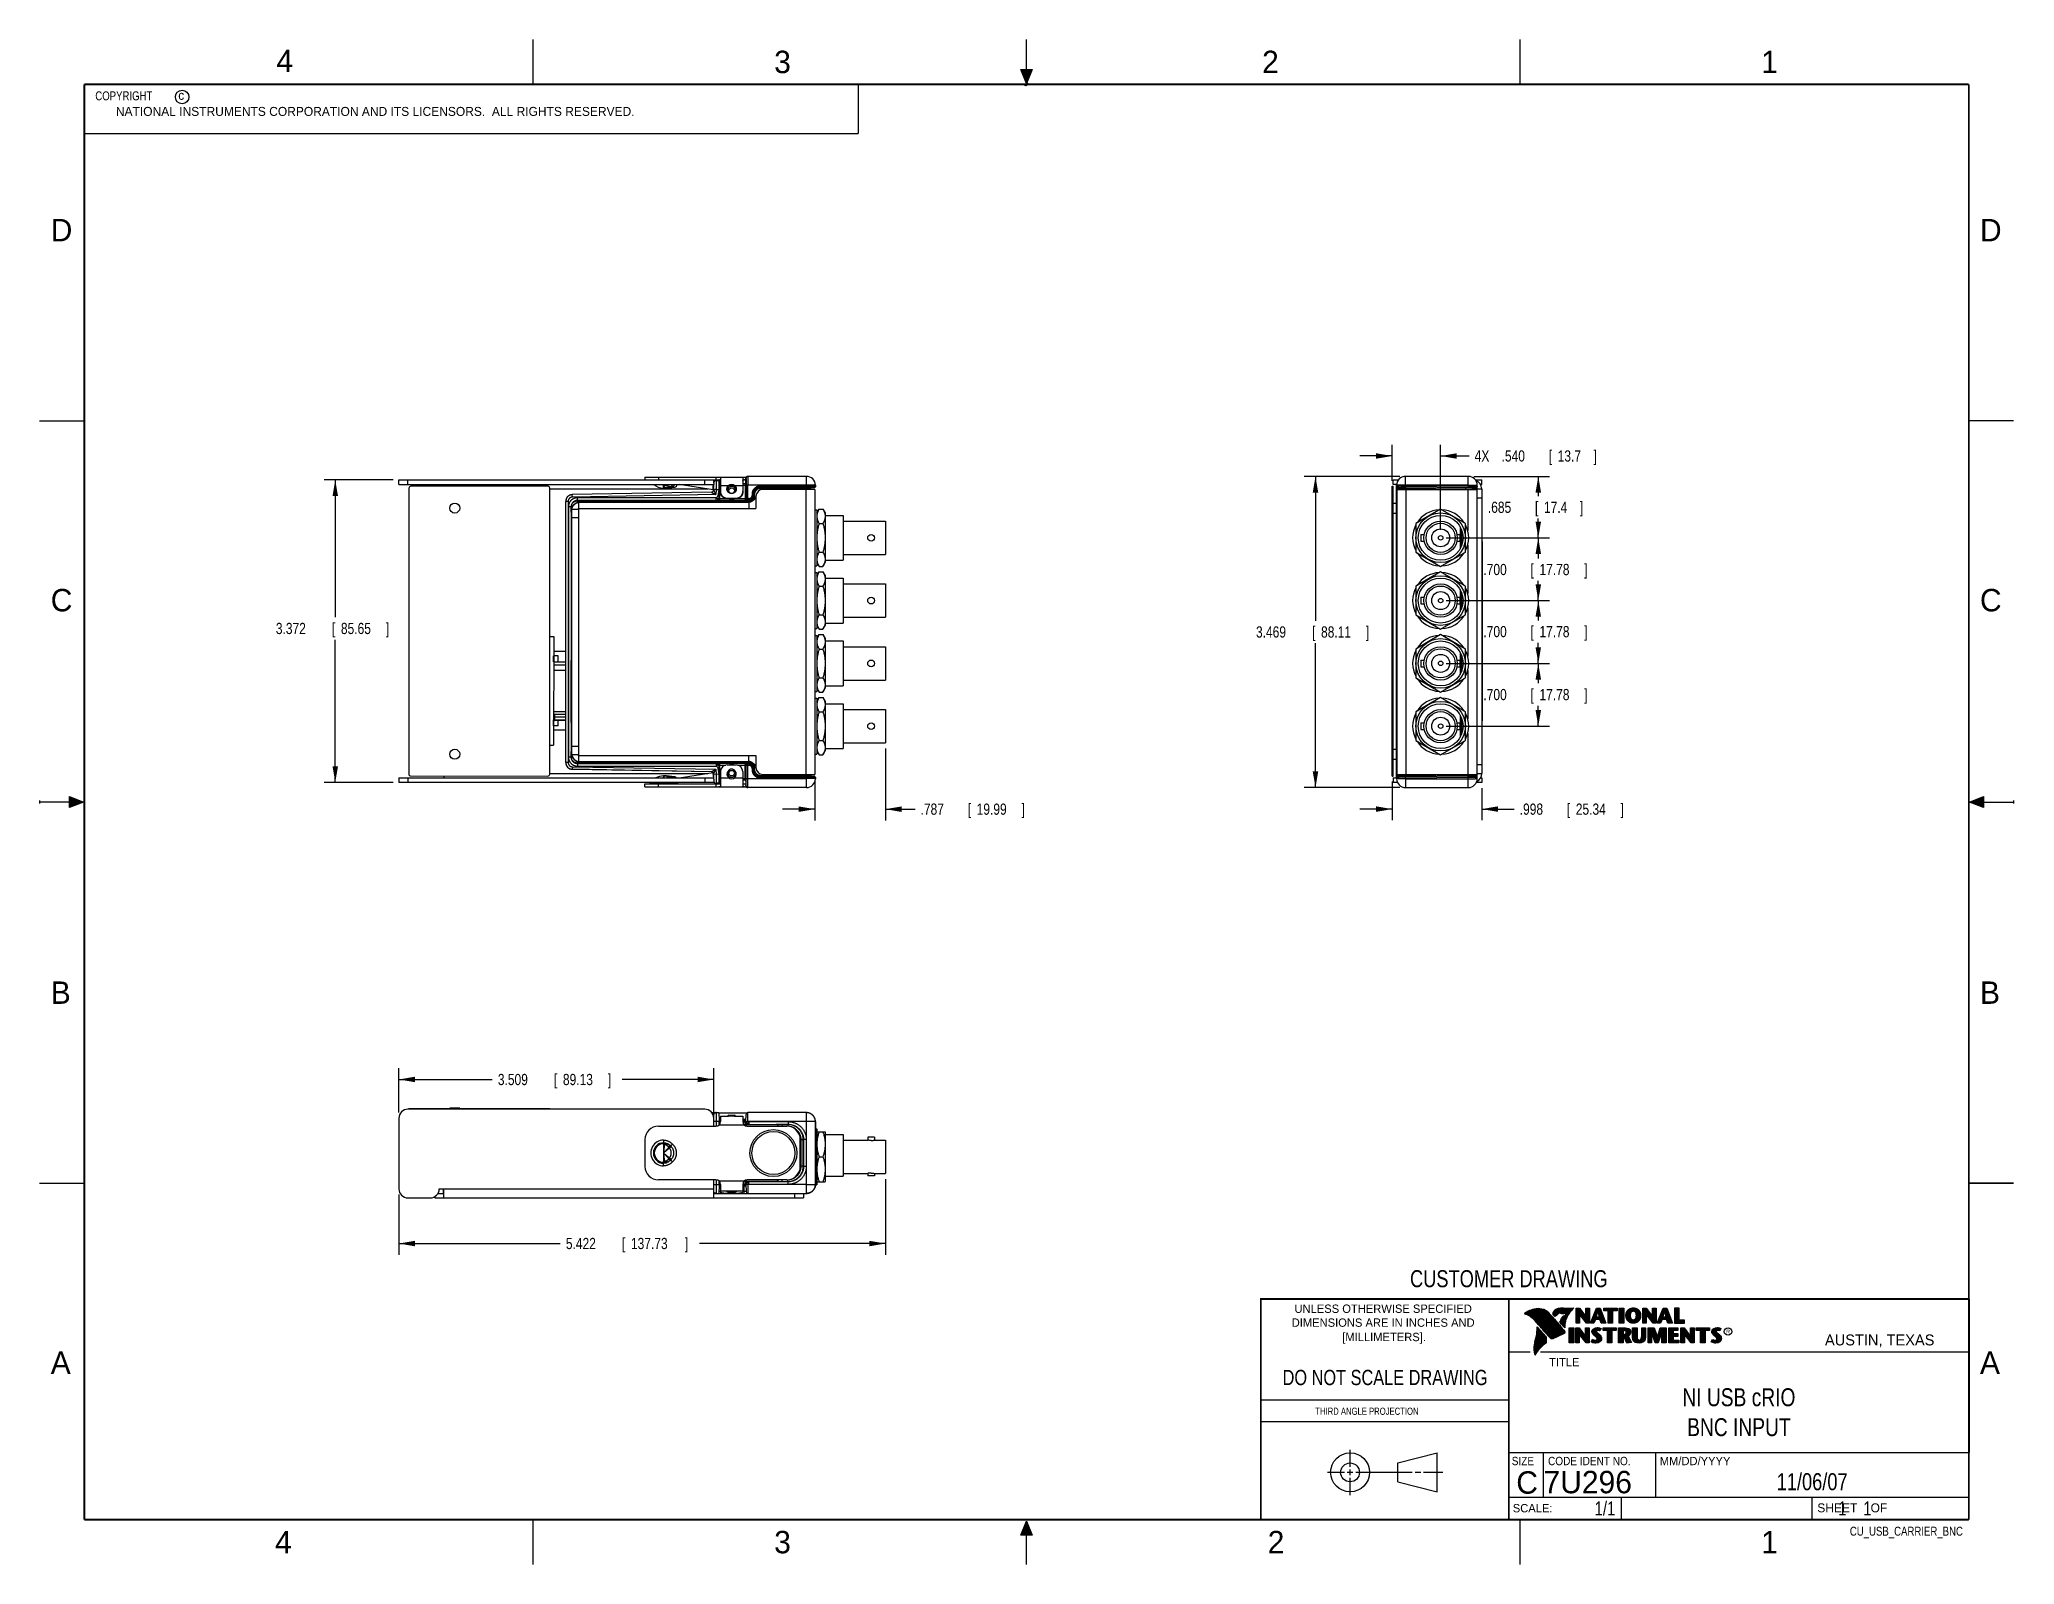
# Model space of a CAD drawing. Header units: inches. Extents: x 0 to 22, y 0 to 17.
import ezdxf
from ezdxf.enums import TextEntityAlignment as Align

# ---------------------------------------------------------------- set-up
doc = ezdxf.new("R2010")
doc.units = ezdxf.units.IN
doc.header["$LTSCALE"] = 1.21
doc.header["$MEASUREMENT"] = 0
doc.layers.get('0').update_dxf_attribs({"linetype": 'CONTINUOUS'})
doc.layers.add('DIMENSIONS', color=7, linetype='CONTINUOUS')
doc.styles.get("Standard").update_dxf_attribs({"font": 'txt', "width": 0.8})
doc.dimstyles.new('DIMSTYLE_1', dxfattribs={"dimtxt": 0.125, "dimasz": 0.18, "dimexe": 0.18, "dimexo": 0.0625, "dimgap": 0.09, "dimtad": 0, "dimtih": 1, "dimtoh": 1, "dimdec": 3, "dimzin": 4, "dimdsep": 46, "dimtxsty": 'STANDARD', "dimblk": '_FILLED', "dimblk1": '_FILLED', "dimblk2": '_FILLED', "dimcen": 0.09, "dimadec": 0, "dimazin": 0, "dimtp": 0.01, "dimtm": 0.01, "dimtfac": 1, "dimtdec": 3, "dimtofl": 0, "dimtmove": 0, "dimatfit": 3, "dimldrblk": '_FILLED', "dimfxl": 1, "dimtolj": 1, "dimtzin": 4, "dimarcsym": 0})

msp = doc.modelspace()

# ---------------------------------------------------------------- texts
at = {"color": 2, "linetype": 'CONTINUOUS'}
for s, height, p in [('4', 0.25, (2.64, 16.6369)), ('3', 0.25, (8.1875, 16.625)), ('2', 0.25, (13.625, 16.625)), ('1', 0.25, (19.1875, 16.625)), ('c', 0.1, (1.5463, 16.328)), ('NATIONAL INSTRUMENTS CORPORATION AND ITS LICENSORS.  ALL RIGHTS RESERVED.', 0.1, (0.851, 16.1482)), ('D', 0.25, (0.125, 14.75)), ('D', 0.25, (21.625, 14.75)), ('C', 0.25, (0.125, 10.625)), ('C', 0.25, (21.625, 10.625)), ('B', 0.25, (0.125, 6.25)), ('B', 0.25, (21.625, 6.25)), ('R', 0.0418, (18.7972, 2.5749)), ('AUSTIN, TEXAS', 0.121576, (19.898, 2.4426)), ('A', 0.25, (0.125, 2.125)), ('TITLE', 0.093, (16.8235, 2.21)), ('A', 0.25, (21.625, 2.125)), ('MM/DD/YYYY', 0.093, (18.0565, 1.1072)), ('SCALE:', 0.093, (16.4187, 0.5815)), ('SHEET    OF', 0.1, (19.8121, 0.5815)), ('4', 0.25, (2.625, 0.125)), ('3', 0.25, (8.1875, 0.125)), ('2', 0.25, (13.6875, 0.125)), ('1', 0.25, (19.1875, 0.125))]:
    msp.add_text(s, height=height, dxfattribs=at).set_placement(p)
at = {"color": 7, "linetype": 'CONTINUOUS', "width": 0.8}
for s, height, p in [('CUSTOMER DRAWING', 0.19, (16.3742, 3.0911)), ('DO NOT SCALE DRAWING', 0.17, (14.9953, 1.9998))]:
    msp.add_text(s, height=height, dxfattribs=at).set_placement(p, align=Align.CENTER)
at = {"color": 2, "linetype": 'CONTINUOUS'}
for s, p in [('UNLESS OTHERWISE SPECIFIED', (14.9742, 2.8049)), ('DIMENSIONS ARE IN INCHES AND', (14.9742, 2.6501)), ('[MILLIMETERS].', (14.9844, 2.4899))]:
    msp.add_text(s, height=0.093, dxfattribs=at).set_placement(p, align=Align.CENTER)
for s, height, width, p in [('THIRD ANGLE PROJECTION', 0.08, 0.8, (14.2178, 1.6686)), ('SIZE', 0.093, 0.9, (16.407, 1.1072)), ('CODE IDENT NO.', 0.093, 0.9, (16.8114, 1.1072))]:
    msp.add_text(s, height=height, dxfattribs=dict(at, width=width)).set_placement(p)
at = {"color": 7, "linetype": 'CONTINUOUS'}
msp.add_text('C', height=0.25, dxfattribs=at).set_placement((16.5785, 0.7893), align=Align.CENTER)
msp.add_text('7U296', height=0.25, dxfattribs=at).set_placement((16.7614, 0.7941))
at = {"color": 7, "linetype": 'CONTINUOUS', "width": 0.8}
msp.add_text('1/1', height=0.15625, dxfattribs=at).set_placement((17.5623, 0.5469), align=Align.RIGHT)
at = {"color": 2, "linetype": 'CONTINUOUS', "width": 0.8}
msp.add_text('CU_USB_CARRIER_BNC', height=0.1, dxfattribs=at).set_placement((21.4352, 0.3213), align=Align.RIGHT)
at = {"color": 2, "linetype": 'CONTINUOUS', "insert": (0.5624, 16.4219), "char_height": 0.1, "width": 1.2, "attachment_point": 1}
msp.add_mtext('  COPYRIGHT    ', dxfattribs=at)
at = {"color": 7, "linetype": 'CONTINUOUS'}
for s, insert, char_height, width, attachment_point in [('NI USB cRIO\\PBNC INPUT', (18.9387, 1.9646), 0.2, 1.76, 2), ('11/06/07 ', (19.755, 1.0181), 0.19, 1.368, 2), ('     1    1', (19.8125, 0.7031), 0.15625, 1.375, 1)]:
    msp.add_mtext(s, dxfattribs=dict(at, insert=insert, char_height=char_height, width=width, attachment_point=attachment_point))

# ---------------------------------------------------------------- blocks, each defined once
blk = doc.blocks.new('_FILLED')
at = {"color": 0, "linetype": 'BYBLOCK'}
blk.add_solid([(0, 0), (-1, 0.17), (-1, -0.17)], dxfattribs=at)
blk = doc.blocks.new('*D0')
at = {"layer": 'DIMENSIONS', "color": 2, "linetype": 'CONTINUOUS'}
for p, q in [((3.943, 12.09), (3.171, 12.09)), ((3.296, 12.09), (3.296, 10.559)), ((3.296, 8.718), (3.296, 10.309)), ((3.943, 8.718), (3.171, 8.718))]:
    blk.add_line(p, q, dxfattribs=at)
at = {"layer": 'DIMENSIONS', "color": 2, "linetype": 'CONTINUOUS', "xscale": 0.18, "yscale": 0.18, "zscale": 0.18}
for p, rotation in [((3.296, 12.09), 90), ((3.296, 8.718), 270)]:
    blk.add_blockref('_FILLED', p, dxfattribs=dict(at, rotation=rotation))
at = {"layer": 'DIMENSIONS', "color": 2, "linetype": 'CONTINUOUS', "width": 0.8}
for s, p in [('3.372', (2.634, 10.372)), ('[', (3.259, 10.372)), ('85.65', (3.359, 10.372)), (']', (3.859, 10.372))]:
    blk.add_text(s, height=0.125, dxfattribs=at).set_placement(p)
blk = doc.blocks.new('*D1')
at = {"layer": 'DIMENSIONS', "color": 2, "linetype": 'CONTINUOUS'}
for p, q in [((9.427, 9.097), (9.427, 8.295)), ((8.64, 8.744), (8.64, 8.295)), ((8.64, 8.42), (8.28, 8.42)), ((9.427, 8.42), (9.757, 8.42))]:
    blk.add_line(p, q, dxfattribs=at)
at = {"layer": 'DIMENSIONS', "color": 2, "linetype": 'CONTINUOUS', "xscale": 0.18, "yscale": 0.18, "zscale": 0.18}
blk.add_blockref('_FILLED', (8.64, 8.42), dxfattribs=at)
at = {"layer": 'DIMENSIONS', "color": 2, "linetype": 'CONTINUOUS', "xscale": 0.18, "yscale": 0.18, "zscale": 0.18, "rotation": 180}
blk.add_blockref('_FILLED', (9.427, 8.42), dxfattribs=at)
at = {"layer": 'DIMENSIONS', "color": 2, "linetype": 'CONTINUOUS', "width": 0.8}
for s, p in [('.787', (9.819, 8.358)), ('[', (10.344, 8.358)), ('19.99', (10.444, 8.358)), (']', (10.944, 8.358))]:
    blk.add_text(s, height=0.125, dxfattribs=at).set_placement(p)
blk = doc.blocks.new('*D2')
at = {"layer": 'DIMENSIONS', "color": 2, "linetype": 'CONTINUOUS'}
for p, q in [((4.005, 5.037), (4.005, 5.532)), ((7.514, 5.037), (7.514, 5.532)), ((4.005, 5.407), (5.045, 5.407)), ((7.514, 5.407), (6.495, 5.407))]:
    blk.add_line(p, q, dxfattribs=at)
at = {"layer": 'DIMENSIONS', "color": 2, "linetype": 'CONTINUOUS', "xscale": 0.18, "yscale": 0.18, "zscale": 0.18, "rotation": 180}
blk.add_blockref('_FILLED', (4.005, 5.407), dxfattribs=at)
at = {"layer": 'DIMENSIONS', "color": 2, "linetype": 'CONTINUOUS', "xscale": 0.18, "yscale": 0.18, "zscale": 0.18}
blk.add_blockref('_FILLED', (7.514, 5.407), dxfattribs=at)
at = {"layer": 'DIMENSIONS', "color": 2, "linetype": 'CONTINUOUS', "width": 0.8}
for s, p in [('3.509', (5.108, 5.344)), ('[', (5.733, 5.344)), ('89.13', (5.833, 5.344)), (']', (6.333, 5.344))]:
    blk.add_text(s, height=0.125, dxfattribs=at).set_placement(p)
blk = doc.blocks.new('*D3')
at = {"layer": 'DIMENSIONS', "color": 2, "linetype": 'CONTINUOUS'}
for p, q in [((9.427, 4.297), (9.427, 3.453)), ((4.005, 4.125), (4.005, 3.453)), ((4.005, 3.578), (5.804, 3.578)), ((9.427, 3.578), (7.354, 3.578))]:
    blk.add_line(p, q, dxfattribs=at)
at = {"layer": 'DIMENSIONS', "color": 2, "linetype": 'CONTINUOUS', "xscale": 0.18, "yscale": 0.18, "zscale": 0.18, "rotation": 180}
blk.add_blockref('_FILLED', (4.005, 3.578), dxfattribs=at)
at = {"layer": 'DIMENSIONS', "color": 2, "linetype": 'CONTINUOUS', "xscale": 0.18, "yscale": 0.18, "zscale": 0.18}
blk.add_blockref('_FILLED', (9.427, 3.578), dxfattribs=at)
at = {"layer": 'DIMENSIONS', "color": 2, "linetype": 'CONTINUOUS', "width": 0.8}
for s, p in [('5.422', (5.866, 3.516)), ('[', (6.491, 3.516)), ('137.73', (6.591, 3.516)), (']', (7.191, 3.516))]:
    blk.add_text(s, height=0.125, dxfattribs=at).set_placement(p)
blk = doc.blocks.new('*D4')
at = {"layer": 'DIMENSIONS', "color": 2, "linetype": 'CONTINUOUS'}
for p, q in [((15.985, 12.13), (16.828, 12.13)), ((16.703, 12.13), (16.703, 11.91)), ((15.677, 11.445), (16.828, 11.445)), ((16.703, 11.445), (16.703, 11.66))]:
    blk.add_line(p, q, dxfattribs=at)
at = {"layer": 'DIMENSIONS', "color": 2, "linetype": 'CONTINUOUS', "xscale": 0.18, "yscale": 0.18, "zscale": 0.18}
for p, rotation in [((16.703, 12.13), 90), ((16.703, 11.445), 270)]:
    blk.add_blockref('_FILLED', p, dxfattribs=dict(at, rotation=rotation))
at = {"layer": 'DIMENSIONS', "color": 2, "linetype": 'CONTINUOUS', "width": 0.8}
for s, p in [('.685', (16.141, 11.723)), ('[', (16.666, 11.723)), ('17.4', (16.766, 11.723)), (']', (17.166, 11.723))]:
    blk.add_text(s, height=0.125, dxfattribs=at).set_placement(p)
blk = doc.blocks.new('*D5')
at = {"layer": 'DIMENSIONS', "color": 2, "linetype": 'CONTINUOUS'}
for p, q in [((15.677, 11.445), (16.828, 11.445)), ((16.703, 11.445), (16.703, 11.216)), ((16.703, 10.745), (16.703, 10.966)), ((15.677, 10.745), (16.828, 10.745))]:
    blk.add_line(p, q, dxfattribs=at)
at = {"layer": 'DIMENSIONS', "color": 2, "linetype": 'CONTINUOUS', "xscale": 0.18, "yscale": 0.18, "zscale": 0.18}
for p, rotation in [((16.703, 11.445), 90), ((16.703, 10.745), 270)]:
    blk.add_blockref('_FILLED', p, dxfattribs=dict(at, rotation=rotation))
at = {"layer": 'DIMENSIONS', "color": 2, "linetype": 'CONTINUOUS', "width": 0.8}
for s, p in [('.700', (16.091, 11.029)), ('[', (16.616, 11.029)), ('17.78', (16.716, 11.029)), (']', (17.216, 11.029))]:
    blk.add_text(s, height=0.125, dxfattribs=at).set_placement(p)
blk = doc.blocks.new('*D6')
at = {"layer": 'DIMENSIONS', "color": 2, "linetype": 'CONTINUOUS'}
for p, q in [((15.677, 10.745), (16.828, 10.745)), ((16.703, 10.745), (16.703, 10.524)), ((16.703, 10.045), (16.703, 10.274)), ((15.677, 10.045), (16.828, 10.045))]:
    blk.add_line(p, q, dxfattribs=at)
at = {"layer": 'DIMENSIONS', "color": 2, "linetype": 'CONTINUOUS', "xscale": 0.18, "yscale": 0.18, "zscale": 0.18}
for p, rotation in [((16.703, 10.745), 90), ((16.703, 10.045), 270)]:
    blk.add_blockref('_FILLED', p, dxfattribs=dict(at, rotation=rotation))
at = {"layer": 'DIMENSIONS', "color": 2, "linetype": 'CONTINUOUS', "width": 0.8}
for s, p in [('.700', (16.091, 10.337)), ('[', (16.616, 10.337)), ('17.78', (16.716, 10.337)), (']', (17.216, 10.337))]:
    blk.add_text(s, height=0.125, dxfattribs=at).set_placement(p)
blk = doc.blocks.new('*D7')
at = {"layer": 'DIMENSIONS', "color": 2, "linetype": 'CONTINUOUS'}
for p, q in [((15.677, 10.045), (16.828, 10.045)), ((16.703, 10.045), (16.703, 9.823)), ((16.703, 9.345), (16.703, 9.573)), ((15.677, 9.345), (16.828, 9.345))]:
    blk.add_line(p, q, dxfattribs=at)
at = {"layer": 'DIMENSIONS', "color": 2, "linetype": 'CONTINUOUS', "xscale": 0.18, "yscale": 0.18, "zscale": 0.18}
for p, rotation in [((16.703, 10.045), 90), ((16.703, 9.345), 270)]:
    blk.add_blockref('_FILLED', p, dxfattribs=dict(at, rotation=rotation))
at = {"layer": 'DIMENSIONS', "color": 2, "linetype": 'CONTINUOUS', "width": 0.8}
for s, p in [('.700', (16.091, 9.635)), ('[', (16.616, 9.635)), ('17.78', (16.716, 9.635)), (']', (17.216, 9.635))]:
    blk.add_text(s, height=0.125, dxfattribs=at).set_placement(p)
blk = doc.blocks.new('*D8')
at = {"layer": 'DIMENSIONS', "color": 2, "linetype": 'CONTINUOUS'}
for p, q in [((15.075, 12.357), (14.715, 12.357)), ((15.075, 12.082), (15.075, 12.482)), ((15.615, 11.533), (15.615, 12.482)), ((15.615, 12.357), (15.932, 12.357))]:
    blk.add_line(p, q, dxfattribs=at)
at = {"layer": 'DIMENSIONS', "color": 2, "linetype": 'CONTINUOUS', "xscale": 0.18, "yscale": 0.18, "zscale": 0.18}
blk.add_blockref('_FILLED', (15.075, 12.357), dxfattribs=at)
at = {"layer": 'DIMENSIONS', "color": 2, "linetype": 'CONTINUOUS', "xscale": 0.18, "yscale": 0.18, "zscale": 0.18, "rotation": 180}
blk.add_blockref('_FILLED', (15.615, 12.357), dxfattribs=at)
at = {"layer": 'DIMENSIONS', "color": 2, "linetype": 'CONTINUOUS', "width": 0.8}
for s, p in [('4X ', (15.994, 12.295)), ('.540', (16.294, 12.295)), ('[', (16.819, 12.295)), ('13.7', (16.919, 12.295)), (']', (17.319, 12.295))]:
    blk.add_text(s, height=0.125, dxfattribs=at).set_placement(p)
blk = doc.blocks.new('*D9')
at = {"layer": 'DIMENSIONS', "color": 2, "linetype": 'CONTINUOUS'}
for p, q in [((15.16, 12.13), (14.095, 12.13)), ((14.22, 12.13), (14.22, 10.521)), ((14.22, 8.661), (14.22, 10.271)), ((15.16, 8.661), (14.095, 8.661))]:
    blk.add_line(p, q, dxfattribs=at)
at = {"layer": 'DIMENSIONS', "color": 2, "linetype": 'CONTINUOUS', "xscale": 0.18, "yscale": 0.18, "zscale": 0.18}
for p, rotation in [((14.22, 12.13), 90), ((14.22, 8.661), 270)]:
    blk.add_blockref('_FILLED', p, dxfattribs=dict(at, rotation=rotation))
at = {"layer": 'DIMENSIONS', "color": 2, "linetype": 'CONTINUOUS', "width": 0.8}
for s, p in [('3.469', (13.557, 10.333)), ('[', (14.182, 10.333)), ('88.11', (14.282, 10.333)), (']', (14.782, 10.333))]:
    blk.add_text(s, height=0.125, dxfattribs=at).set_placement(p)
blk = doc.blocks.new('*D10')
at = {"layer": 'DIMENSIONS', "color": 2, "linetype": 'CONTINUOUS'}
for p, q in [((15.075, 8.727), (15.075, 8.296)), ((16.073, 8.656), (16.073, 8.296)), ((15.075, 8.421), (14.715, 8.421)), ((16.073, 8.421), (16.433, 8.421))]:
    blk.add_line(p, q, dxfattribs=at)
at = {"layer": 'DIMENSIONS', "color": 2, "linetype": 'CONTINUOUS', "xscale": 0.18, "yscale": 0.18, "zscale": 0.18}
blk.add_blockref('_FILLED', (15.075, 8.421), dxfattribs=at)
at = {"layer": 'DIMENSIONS', "color": 2, "linetype": 'CONTINUOUS', "xscale": 0.18, "yscale": 0.18, "zscale": 0.18, "rotation": 180}
blk.add_blockref('_FILLED', (16.073, 8.421), dxfattribs=at)
at = {"layer": 'DIMENSIONS', "color": 2, "linetype": 'CONTINUOUS', "width": 0.8}
for s, p in [('.998', (16.496, 8.358)), ('[', (17.021, 8.358)), ('25.34', (17.121, 8.358)), (']', (17.621, 8.358))]:
    blk.add_text(s, height=0.125, dxfattribs=at).set_placement(p)

# ---------------------------------------------------------------- dimensions: what is measured, and where the dimension line sits
at = {"layer": 'DIMENSIONS', "color": 2, "linetype": 'CONTINUOUS'}
dim = msp.add_linear_dim(base=(15.075423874, 12.3571029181), p1=(15.614923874, 11.5327284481), p2=(15.075423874, 12.0815013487), angle=180, text='4X <>', dimstyle='DIMSTYLE_1', dxfattribs=at)
dim.commit()
dim.dimension.update_dxf_attribs({"geometry": '*D8', "text_midpoint": (16.7067967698, 12.3571029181), "dimtype": 160})
for base, p1, p2, angle, picture, middle in [((14.2196, 8.6612), (15.1604, 12.1302), (15.1604, 8.6612), 270, '*D9', (14.2196, 10.396)), ((16.7033, 12.1302), (15.6774, 11.4452), (15.9854, 12.1302), 90, '*D4', (16.7033, 11.7851)), ((3.296, 8.7182), (3.9425, 12.0902), (3.9425, 8.7182), 270, '*D0', (3.296, 10.4344)), ((16.7033, 10.7452), (15.6774, 11.4452), (15.6774, 10.7452), 270, '*D5', (16.7033, 11.0912)), ((16.7033, 10.0452), (15.6774, 10.7452), (15.6774, 10.0452), 270, '*D6', (16.7033, 10.3995)), ((16.7033, 10.0452), (15.6774, 9.3452), (15.6774, 10.0452), 90, '*D7', (16.7033, 9.6978)), ((8.6403, 8.4205), (9.4273, 9.097), (8.6403, 8.7437), 180, '*D1', (10.4316, 8.4205))]:
    dim = msp.add_linear_dim(base=base, p1=p1, p2=p2, angle=angle, dimstyle='DIMSTYLE_1', dxfattribs=at)
    dim.commit()
    dim.dimension.update_dxf_attribs({"geometry": picture, "text_midpoint": middle, "dimtype": 160})
for base, p1, p2, picture, middle in [((16.072923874, 8.4207904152), (15.075423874, 8.7265019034), (16.072923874, 8.6557284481), '*D10', (17.1083493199, 8.4207904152)), ((7.514, 5.4067), (4.005, 5.0372), (7.514, 5.0372), '*D2', (5.7705, 5.4067)), ((9.4273, 3.5782), (4.005, 4.1247), (9.4273, 4.2969), '*D3', (6.5788, 3.5782))]:
    dim = msp.add_linear_dim(base=base, p1=p1, p2=p2, dimstyle='DIMSTYLE_1', dxfattribs=at)
    dim.commit()
    dim.dimension.update_dxf_attribs({"geometry": picture, "text_midpoint": middle, "dimtype": 160})

# ---------------------------------------------------------------- hatches: boundary and pattern name
at = {"linetype": 'CONTINUOUS'}
for points in [[(11, 16.51), (10.9375, 16.6663), (11.0625, 16.6663)], [(0.3337, 8.5625), (0.49, 8.5), (0.3337, 8.4375)], [(21.6663, 8.5625), (21.6663, 8.4375), (21.51, 8.5)], [(10.9375, 0.3287), (11, 0.485), (11.0625, 0.3287)]]:
    msp.add_hatch(color=2, dxfattribs=at).paths.add_polyline_path(points)

# ---------------------------------------------------------------- linework, layer by layer
at = {"color": 2, "linetype": 'CONTINUOUS'}
for p, q in [((5.5, 16.5), (5.5, 17)), ((11, 16.485), (11, 17)), ((16.5, 16.5), (16.5, 17)), ((11, 16.51), (10.9375, 16.6663)), ((10.9375, 16.6663), (11.0625, 16.6663)), ((11.015, 16.515), (10.985, 16.485)), ((10.985, 16.485), (11, 16.515)), ((11.0625, 16.6663), (11, 16.51)), ((11, 16.485), (11.015, 16.515)), ((0.4999, 16.5), (9.1249, 16.5)), ((0.4999, 16.5), (0.4999, 15.9531)), ((9.1249, 16.5), (9.1249, 15.9531)), ((0.4999, 15.9531), (9.1249, 15.9531)), ((0, 12.75), (0.5, 12.75)), ((22, 12.75), (21.5, 12.75)), ((0, 8.515), (0, 8.485)), ((0.49, 8.5), (0, 8.5)), ((0.3337, 8.4375), (0.3337, 8.5625)), ((0.3337, 8.5625), (0.49, 8.5)), ((0.49, 8.5), (0.3337, 8.4375)), ((21.51, 8.5), (21.6663, 8.5625)), ((21.51, 8.5), (22, 8.5)), ((21.6663, 8.4375), (21.51, 8.5)), ((21.6663, 8.5625), (21.6663, 8.4375)), ((22, 8.515), (22, 8.485)), ((0, 4.25), (0.5, 4.25)), ((16.3737, 2.9596), (21.5037, 2.9596)), ((16.3737, 2.9596), (16.3737, 1.2496)), ((16.375, 2.96), (21.5, 2.96)), ((21.5037, 2.9596), (21.5037, 1.2496)), ((16.5578, 2.796), (16.5578, 2.7989)), ((16.5646, 2.7936), (16.5646, 2.8033)), ((16.5714, 2.7909), (16.5714, 2.8075)), ((16.5782, 2.788), (16.5782, 2.8116)), ((16.5851, 2.7849), (16.5851, 2.8154)), ((16.5919, 2.7815), (16.5919, 2.819)), ((16.5987, 2.7778), (16.5987, 2.8221)), ((16.6055, 2.7738), (16.6055, 2.8249)), ((16.6124, 2.7696), (16.6124, 2.8276)), ((16.6192, 2.765), (16.6192, 2.8301)), ((16.626, 2.7601), (16.626, 2.8325)), ((16.6329, 2.7549), (16.6329, 2.8347)), ((16.6397, 2.7492), (16.6397, 2.8367)), ((16.6465, 2.7431), (16.6465, 2.8386)), ((16.6533, 2.7366), (16.6533, 2.8403)), ((16.6602, 2.7295), (16.6602, 2.8419)), ((16.667, 2.7221), (16.667, 2.8435)), ((16.6738, 2.7146), (16.6738, 2.8449)), ((16.6806, 2.707), (16.6806, 2.8459)), ((16.6875, 2.6995), (16.6875, 2.8467)), ((16.7939, 2.533), (16.6919, 2.6489)), ((16.6943, 2.6918), (16.6943, 2.8472)), ((16.7011, 2.6841), (16.7011, 2.8474)), ((16.708, 2.6764), (16.708, 2.8474)), ((16.7148, 2.6685), (16.7148, 2.847)), ((16.7216, 2.6607), (16.7216, 2.8465)), ((16.7284, 2.6527), (16.7284, 2.8456)), ((16.7353, 2.6447), (16.7353, 2.8445)), ((16.7421, 2.6366), (16.7421, 2.8431)), ((16.7489, 2.6285), (16.7489, 2.8417)), ((16.7557, 2.6204), (16.7557, 2.84)), ((16.7626, 2.6125), (16.7626, 2.8378)), ((16.7694, 2.6046), (16.7694, 2.8352)), ((16.7762, 2.5968), (16.7762, 2.8321)), ((16.7831, 2.5891), (16.7831, 2.8284)), ((16.7899, 2.5815), (16.7899, 2.8242)), ((16.7967, 2.5739), (16.7967, 2.8193)), ((16.8035, 2.5665), (16.8035, 2.8136)), ((16.8104, 2.5591), (16.8104, 2.807)), ((16.8172, 2.5519), (16.8172, 2.7996)), ((16.824, 2.5447), (16.824, 2.7924)), ((16.8308, 2.5375), (16.8308, 2.7853)), ((16.8377, 2.5314), (16.8377, 2.7781)), ((16.8445, 2.5262), (16.8445, 2.7709)), ((16.8513, 2.523), (16.8513, 2.7637)), ((16.8581, 2.5224), (16.8581, 2.7565)), ((16.8864, 2.7664), (16.8632, 2.7937)), ((16.865, 2.5241), (16.865, 2.7493)), ((16.8877, 2.7723), (16.8682, 2.7952)), ((16.8718, 2.791), (16.8718, 2.8085)), ((16.8718, 2.527), (16.8718, 2.7421)), ((16.8786, 2.783), (16.8786, 2.8206)), ((16.8786, 2.5298), (16.8786, 2.7348)), ((16.8855, 2.7749), (16.8855, 2.8281)), ((16.8855, 2.5327), (16.8855, 2.727)), ((16.8923, 2.7747), (16.8923, 2.8335)), ((16.8923, 2.5356), (16.8923, 2.7187)), ((16.8991, 2.7788), (16.8991, 2.8375)), ((16.8991, 2.5385), (16.8991, 2.7104)), ((16.9059, 2.7837), (16.9059, 2.8408)), ((16.9059, 2.5415), (16.9059, 2.7022)), ((16.9128, 2.7896), (16.9128, 2.8436)), ((16.9128, 2.5446), (16.9128, 2.6939)), ((16.9196, 2.7966), (16.9196, 2.8459)), ((16.9196, 2.5477), (16.9196, 2.6856)), ((16.9264, 2.8018), (16.9264, 2.8477)), ((16.9264, 2.5508), (16.9264, 2.6774)), ((16.9332, 2.8053), (16.9332, 2.849)), ((16.9332, 2.554), (16.9332, 2.6691)), ((16.9401, 2.8077), (16.9401, 2.8499)), ((16.9401, 2.5573), (16.9401, 2.6608)), ((16.9616, 2.6797), (16.9434, 2.7005)), ((16.9469, 2.8082), (16.9469, 2.8509)), ((16.9469, 2.5606), (16.9469, 2.6526)), ((16.9653, 2.6828), (16.9492, 2.7013)), ((16.9537, 2.8069), (16.9537, 2.8518)), ((16.9537, 2.696), (16.9537, 2.7109)), ((16.9537, 2.5639), (16.9537, 2.6443)), ((16.9606, 2.8048), (16.9606, 2.8525)), ((16.9606, 2.6882), (16.9606, 2.7266)), ((16.9674, 2.8034), (16.9674, 2.8531)), ((16.9674, 2.6802), (16.9674, 2.7444)), ((16.9742, 2.8027), (16.9742, 2.8536)), ((16.9742, 2.672), (16.9742, 2.7568)), ((16.981, 2.8023), (16.981, 2.854)), ((16.981, 2.664), (16.981, 2.7634)), ((16.9838, 2.8589), (17.0997, 2.8607)), ((16.9839, 2.8541), (17.087, 2.8557)), ((16.9879, 2.802), (16.9879, 2.8542)), ((16.9879, 2.6563), (16.9879, 2.7665)), ((16.999, 2.637), (16.9946, 2.6418)), ((16.9947, 2.8019), (16.9947, 2.8543)), ((16.9947, 2.6748), (16.9947, 2.7683)), ((17.0015, 2.8005), (17.0015, 2.8544)), ((17.0015, 2.7195), (17.0015, 2.7694)), ((17.0083, 2.7963), (17.0083, 2.8545)), ((17.0083, 2.7388), (17.0083, 2.7698)), ((17.0152, 2.755), (17.0152, 2.8546)), ((17.022, 2.7691), (17.022, 2.8547)), ((17.0288, 2.7817), (17.0288, 2.8548)), ((17.0357, 2.7931), (17.0357, 2.8549)), ((17.0425, 2.8035), (17.0425, 2.855)), ((17.0493, 2.8131), (17.0493, 2.8551)), ((17.0561, 2.822), (17.0561, 2.8552)), ((17.063, 2.8303), (17.063, 2.8553)), ((17.0698, 2.8381), (17.0698, 2.8554)), ((17.0766, 2.8454), (17.0766, 2.8555)), ((17.1243, 2.8592), (17.1609, 2.8592)), ((17.1243, 2.6915), (17.1243, 2.8592)), ((17.1637, 2.6915), (17.1243, 2.6915)), ((17.1291, 2.8543), (17.1585, 2.8543)), ((17.1291, 2.6963), (17.1291, 2.8543)), ((17.1589, 2.6963), (17.1291, 2.6963)), ((17.1381, 2.6963), (17.1381, 2.8543)), ((17.1447, 2.6963), (17.1447, 2.8543)), ((17.1514, 2.6963), (17.1514, 2.8543)), ((17.1589, 2.8042), (17.1581, 2.8543)), ((17.1585, 2.8543), (17.2383, 2.7492)), ((17.2418, 2.6963), (17.1589, 2.8042)), ((17.1589, 2.8042), (17.1589, 2.6963)), ((17.1609, 2.8592), (17.2334, 2.7636)), ((17.2395, 2.6915), (17.1637, 2.7899)), ((17.1637, 2.7899), (17.1637, 2.6915)), ((17.1648, 2.7965), (17.1648, 2.8461)), ((17.1714, 2.7879), (17.1714, 2.8373)), ((17.1781, 2.7792), (17.1781, 2.8285)), ((17.1848, 2.7705), (17.1848, 2.8197)), ((17.1915, 2.7618), (17.1915, 2.8109)), ((17.1981, 2.7531), (17.1981, 2.8021)), ((17.2048, 2.7445), (17.2048, 2.7933)), ((17.2115, 2.7358), (17.2115, 2.7845)), ((17.2182, 2.7271), (17.2182, 2.7757)), ((17.2248, 2.7184), (17.2248, 2.7669)), ((17.2315, 2.7098), (17.2315, 2.7581)), ((17.2334, 2.8592), (17.2732, 2.8592)), ((17.2334, 2.7636), (17.2334, 2.8592)), ((17.2382, 2.7011), (17.2383, 2.7492)), ((17.2383, 2.8543), (17.2684, 2.8543)), ((17.2383, 2.7492), (17.2383, 2.8543)), ((17.2732, 2.6915), (17.2395, 2.6915)), ((17.2684, 2.6963), (17.2418, 2.6963)), ((17.2449, 2.6963), (17.2449, 2.8543)), ((17.2515, 2.6963), (17.2515, 2.8543)), ((17.2582, 2.6963), (17.2582, 2.8543)), ((17.2649, 2.6963), (17.2649, 2.8543)), ((17.2684, 2.8543), (17.2684, 2.6963)), ((17.2732, 2.8592), (17.2732, 2.6915)), ((17.2831, 2.6915), (17.3516, 2.8591)), ((17.3228, 2.6915), (17.2831, 2.6915)), ((17.2903, 2.6964), (17.3548, 2.8542)), ((17.3195, 2.6964), (17.2903, 2.6964)), ((17.2983, 2.6964), (17.2983, 2.7158)), ((17.3049, 2.6964), (17.3049, 2.7322)), ((17.3116, 2.6964), (17.3116, 2.7485)), ((17.3183, 2.6964), (17.3183, 2.7648)), ((17.3356, 2.7364), (17.3195, 2.6964)), ((17.3388, 2.7316), (17.3228, 2.6915)), ((17.325, 2.7101), (17.325, 2.7812)), ((17.3316, 2.7267), (17.3316, 2.7975)), ((17.394, 2.7364), (17.3356, 2.7364)), ((17.3383, 2.7364), (17.3383, 2.8138)), ((17.3905, 2.7316), (17.3388, 2.7316)), ((17.3409, 2.7533), (17.3624, 2.8228)), ((17.389, 2.7533), (17.3409, 2.7533)), ((17.345, 2.7666), (17.345, 2.8302)), ((17.345, 2.7364), (17.345, 2.7533)), ((17.3475, 2.7581), (17.3659, 2.8179)), ((17.3827, 2.7581), (17.3475, 2.7581)), ((17.3516, 2.8591), (17.3938, 2.8591)), ((17.3517, 2.7882), (17.3517, 2.8465)), ((17.3517, 2.7364), (17.3517, 2.7533)), ((17.3548, 2.8542), (17.3905, 2.8542)), ((17.3583, 2.8098), (17.3583, 2.8542)), ((17.3583, 2.7364), (17.3583, 2.7533)), ((17.3624, 2.8228), (17.3701, 2.8228)), ((17.365, 2.8228), (17.365, 2.8542)), ((17.365, 2.7364), (17.365, 2.7533)), ((17.3659, 2.8179), (17.3664, 2.8179)), ((17.3664, 2.8179), (17.3827, 2.7581)), ((17.3701, 2.8228), (17.389, 2.7533)), ((17.3717, 2.817), (17.3717, 2.8542)), ((17.3717, 2.7364), (17.3717, 2.7533)), ((17.3784, 2.7925), (17.3784, 2.8542)), ((17.3784, 2.7364), (17.3784, 2.7533)), ((17.385, 2.7679), (17.385, 2.8542)), ((17.385, 2.7364), (17.385, 2.7533)), ((17.3905, 2.8542), (17.4504, 2.6964)), ((17.4039, 2.6915), (17.3905, 2.7316)), ((17.3917, 2.7364), (17.3917, 2.851)), ((17.3938, 2.8591), (17.4574, 2.6915)), ((17.4074, 2.6964), (17.394, 2.7364)), ((17.3984, 2.7232), (17.3984, 2.8334)), ((17.4574, 2.6915), (17.4039, 2.6915)), ((17.4051, 2.7034), (17.4051, 2.8158)), ((17.4504, 2.6964), (17.4074, 2.6964)), ((17.4118, 2.6964), (17.4118, 2.7982)), ((17.4184, 2.6964), (17.4184, 2.7806)), ((17.4251, 2.6964), (17.4251, 2.763)), ((17.4318, 2.6964), (17.4318, 2.7455)), ((17.4327, 2.8591), (17.5802, 2.8591)), ((17.4327, 2.8278), (17.4327, 2.8591)), ((17.481, 2.8278), (17.4327, 2.8278)), ((17.4375, 2.8542), (17.5753, 2.8542)), ((17.4375, 2.8327), (17.4375, 2.8542)), ((17.4859, 2.8327), (17.4375, 2.8327)), ((17.4385, 2.6964), (17.4385, 2.7279)), ((17.4451, 2.8327), (17.4451, 2.8542)), ((17.4451, 2.6964), (17.4451, 2.7103)), ((17.4518, 2.8327), (17.4518, 2.8542)), ((17.4585, 2.8327), (17.4585, 2.8542)), ((17.4652, 2.8327), (17.4652, 2.8542)), ((17.4718, 2.8327), (17.4718, 2.8542)), ((17.4785, 2.8327), (17.4785, 2.8542)), ((17.481, 2.6915), (17.481, 2.8278)), ((17.5318, 2.6915), (17.481, 2.6915)), ((17.4859, 2.8327), (17.4852, 2.8542)), ((17.4859, 2.6964), (17.4859, 2.8327)), ((17.5269, 2.6964), (17.4859, 2.6964)), ((17.4919, 2.6964), (17.4919, 2.8542)), ((17.4985, 2.6964), (17.4985, 2.8542)), ((17.5052, 2.6964), (17.5052, 2.8542)), ((17.5119, 2.6964), (17.5119, 2.8542)), ((17.5186, 2.6964), (17.5186, 2.8542)), ((17.5269, 2.8327), (17.5252, 2.8542)), ((17.5753, 2.8327), (17.5269, 2.8327)), ((17.5269, 2.8327), (17.5269, 2.6964)), ((17.5802, 2.8278), (17.5318, 2.8278)), ((17.5318, 2.8278), (17.5318, 2.6915)), ((17.5319, 2.8327), (17.5319, 2.8542)), ((17.5386, 2.8327), (17.5386, 2.8542)), ((17.5453, 2.8327), (17.5453, 2.8542)), ((17.5519, 2.8327), (17.5519, 2.8542)), ((17.5586, 2.8327), (17.5586, 2.8542)), ((17.5653, 2.8327), (17.5653, 2.8542)), ((17.572, 2.8327), (17.572, 2.8542)), ((17.5753, 2.8542), (17.5753, 2.8327)), ((17.5802, 2.8591), (17.5802, 2.8278)), ((17.6059, 2.8591), (17.6565, 2.8591)), ((17.6059, 2.6915), (17.6059, 2.8591)), ((17.6565, 2.6915), (17.6059, 2.6915)), ((17.6108, 2.8542), (17.6516, 2.8542)), ((17.6108, 2.6964), (17.6108, 2.8542)), ((17.6516, 2.6964), (17.6108, 2.6964)), ((17.6187, 2.6964), (17.6187, 2.8542)), ((17.6254, 2.6964), (17.6254, 2.8542)), ((17.632, 2.6964), (17.632, 2.8542)), ((17.6387, 2.6964), (17.6387, 2.8542)), ((17.6454, 2.6964), (17.6454, 2.8542)), ((17.6516, 2.8542), (17.6516, 2.6964)), ((17.6565, 2.8591), (17.6565, 2.6915)), ((17.6849, 2.7803), (17.6851, 2.7836)), ((17.6849, 2.7769), (17.6849, 2.7803)), ((17.6849, 2.7735), (17.6849, 2.7769)), ((17.6851, 2.7701), (17.6849, 2.7735)), ((17.6851, 2.7836), (17.6853, 2.7869)), ((17.6854, 2.7668), (17.6851, 2.7701)), ((17.6853, 2.7869), (17.6857, 2.7901)), ((17.6859, 2.7634), (17.6854, 2.7668)), ((17.6857, 2.7901), (17.6862, 2.7933)), ((17.6864, 2.76), (17.6859, 2.7634)), ((17.6862, 2.7933), (17.6868, 2.7964)), ((17.687, 2.7567), (17.6864, 2.76)), ((17.6868, 2.7964), (17.6876, 2.7995)), ((17.6878, 2.7535), (17.687, 2.7567)), ((17.6876, 2.7995), (17.6884, 2.8024)), ((17.6886, 2.7503), (17.6878, 2.7535)), ((17.6884, 2.8024), (17.6893, 2.8053)), ((17.6895, 2.7471), (17.6886, 2.7503)), ((17.6893, 2.8053), (17.6904, 2.8081)), ((17.6905, 2.7441), (17.6895, 2.7471)), ((17.6904, 2.8081), (17.6915, 2.8108)), ((17.6905, 2.7441), (17.6904, 2.8081)), ((17.6917, 2.7411), (17.6905, 2.7441)), ((17.6915, 2.8108), (17.6928, 2.8135)), ((17.6929, 2.7383), (17.6917, 2.7411)), ((17.6928, 2.8135), (17.6942, 2.8161)), ((17.6942, 2.7355), (17.6929, 2.7383)), ((17.6942, 2.8161), (17.6957, 2.8186)), ((17.6956, 2.7327), (17.6942, 2.7355)), ((17.6971, 2.7301), (17.6956, 2.7327)), ((17.6957, 2.8186), (17.6973, 2.8211)), ((17.6971, 2.7301), (17.6973, 2.8211)), ((17.6987, 2.7275), (17.6971, 2.7301)), ((17.6973, 2.8211), (17.699, 2.8236)), ((17.7003, 2.725), (17.6987, 2.7275)), ((17.699, 2.8236), (17.7008, 2.826)), ((17.7021, 2.7226), (17.7003, 2.725)), ((17.7008, 2.826), (17.7028, 2.8284)), ((17.704, 2.7203), (17.7021, 2.7226)), ((17.7028, 2.8284), (17.7048, 2.8307)), ((17.704, 2.7203), (17.7048, 2.8307)), ((17.706, 2.7181), (17.704, 2.7203)), ((17.7048, 2.8307), (17.707, 2.833)), ((17.708, 2.7159), (17.706, 2.7181)), ((17.707, 2.833), (17.7092, 2.8351)), ((17.7102, 2.7138), (17.708, 2.7159)), ((17.7092, 2.8351), (17.7114, 2.8372)), ((17.7102, 2.7138), (17.7114, 2.8372)), ((17.7124, 2.7119), (17.7102, 2.7138)), ((17.7114, 2.8372), (17.7138, 2.8392)), ((17.7147, 2.71), (17.7124, 2.7119)), ((17.7138, 2.8392), (17.7162, 2.841)), ((17.717, 2.7082), (17.7147, 2.71)), ((17.7162, 2.841), (17.7186, 2.8427)), ((17.717, 2.7082), (17.7186, 2.8427)), ((17.7195, 2.7066), (17.717, 2.7082)), ((17.7186, 2.8427), (17.721, 2.8444)), ((17.722, 2.705), (17.7195, 2.7066)), ((17.721, 2.8444), (17.7235, 2.8459)), ((17.7246, 2.7036), (17.722, 2.705)), ((17.7235, 2.8459), (17.7261, 2.8472)), ((17.7246, 2.7036), (17.7235, 2.8459)), ((17.7273, 2.7022), (17.7246, 2.7036)), ((17.7261, 2.8472), (17.7287, 2.8485)), ((17.7267, 2.7789), (17.7268, 2.7812)), ((17.7267, 2.7766), (17.7267, 2.7789)), ((17.7267, 2.7743), (17.7267, 2.7766)), ((17.7268, 2.772), (17.7267, 2.7743)), ((17.7268, 2.7812), (17.7269, 2.7835)), ((17.7269, 2.7696), (17.7268, 2.772)), ((17.7269, 2.7835), (17.727, 2.7857)), ((17.727, 2.7673), (17.7269, 2.7696)), ((17.727, 2.7857), (17.7272, 2.7879)), ((17.7272, 2.765), (17.727, 2.7673)), ((17.7272, 2.7879), (17.7274, 2.79)), ((17.7274, 2.7628), (17.7272, 2.765)), ((17.7301, 2.701), (17.7273, 2.7022)), ((17.7274, 2.79), (17.7276, 2.7921)), ((17.7277, 2.7606), (17.7274, 2.7628)), ((17.7276, 2.7921), (17.7279, 2.7941)), ((17.728, 2.7584), (17.7277, 2.7606)), ((17.7279, 2.7941), (17.7282, 2.7961)), ((17.7283, 2.7563), (17.728, 2.7584)), ((17.7282, 2.7961), (17.7286, 2.798)), ((17.7287, 2.7543), (17.7283, 2.7563)), ((17.7286, 2.798), (17.729, 2.7998)), ((17.7287, 2.8485), (17.7314, 2.8497)), ((17.7291, 2.7523), (17.7287, 2.7543)), ((17.729, 2.7998), (17.7294, 2.8016)), ((17.7295, 2.7503), (17.7291, 2.7523)), ((17.7294, 2.8016), (17.7299, 2.8034)), ((17.73, 2.7485), (17.7295, 2.7503)), ((17.7299, 2.8034), (17.7304, 2.8051)), ((17.7306, 2.7466), (17.73, 2.7485)), ((17.7301, 2.701), (17.7305, 2.7469)), ((17.733, 2.6999), (17.7301, 2.701)), ((17.7304, 2.8051), (17.7309, 2.8068)), ((17.7311, 2.7449), (17.7306, 2.7466)), ((17.7309, 2.8068), (17.7316, 2.8085)), ((17.731, 2.807), (17.7314, 2.8497)), ((17.7318, 2.7431), (17.7311, 2.7449)), ((17.7314, 2.8497), (17.7342, 2.8508)), ((17.7316, 2.8085), (17.7322, 2.8101)), ((17.7324, 2.7414), (17.7318, 2.7431)), ((17.7322, 2.8101), (17.7329, 2.8117)), ((17.7331, 2.7398), (17.7324, 2.7414)), ((17.7329, 2.8117), (17.7337, 2.8133)), ((17.736, 2.6989), (17.733, 2.6999)), ((17.7339, 2.7382), (17.7331, 2.7398)), ((17.7337, 2.8133), (17.7345, 2.8149)), ((17.7347, 2.7366), (17.7339, 2.7382)), ((17.7342, 2.8508), (17.737, 2.8517)), ((17.7345, 2.8149), (17.7354, 2.8164)), ((17.7355, 2.7351), (17.7347, 2.7366)), ((17.7354, 2.8164), (17.7364, 2.8178)), ((17.7365, 2.7337), (17.7355, 2.7351)), ((17.7391, 2.698), (17.736, 2.6989)), ((17.7364, 2.8178), (17.7374, 2.8192)), ((17.7374, 2.7323), (17.7365, 2.7337)), ((17.737, 2.8517), (17.7399, 2.8526)), ((17.7374, 2.8193), (17.737, 2.8517)), ((17.7374, 2.8192), (17.7384, 2.8206)), ((17.7385, 2.7309), (17.7374, 2.7323)), ((17.7384, 2.8206), (17.7395, 2.8218)), ((17.7388, 2.698), (17.7384, 2.7309)), ((17.7396, 2.7296), (17.7385, 2.7309)), ((17.7423, 2.6972), (17.7391, 2.698)), ((17.7395, 2.8218), (17.7407, 2.823)), ((17.7408, 2.7283), (17.7396, 2.7296)), ((17.7399, 2.8526), (17.7429, 2.8534)), ((17.7407, 2.823), (17.742, 2.8241)), ((17.742, 2.7272), (17.7408, 2.7283)), ((17.742, 2.8241), (17.7432, 2.8252)), ((17.7433, 2.7261), (17.742, 2.7272)), ((17.7456, 2.6966), (17.7423, 2.6972)), ((17.7429, 2.8534), (17.7459, 2.8541)), ((17.7432, 2.8252), (17.7446, 2.8261)), ((17.7446, 2.725), (17.7433, 2.7261)), ((17.7446, 2.8261), (17.746, 2.827)), ((17.746, 2.7241), (17.7446, 2.725)), ((17.7455, 2.8267), (17.7455, 2.854)), ((17.7455, 2.6966), (17.7455, 2.7244)), ((17.7489, 2.696), (17.7456, 2.6966)), ((17.7459, 2.8541), (17.749, 2.8546)), ((17.746, 2.827), (17.7474, 2.8278)), ((17.7475, 2.7232), (17.746, 2.7241)), ((17.7474, 2.8278), (17.7488, 2.8285)), ((17.749, 2.7224), (17.7475, 2.7232)), ((17.7488, 2.8285), (17.7503, 2.8291)), ((17.7523, 2.6956), (17.7489, 2.696)), ((17.749, 2.8546), (17.7522, 2.8551)), ((17.7506, 2.7217), (17.749, 2.7224)), ((17.7503, 2.8291), (17.7519, 2.8297)), ((17.7522, 2.7212), (17.7506, 2.7217)), ((17.7519, 2.8297), (17.7535, 2.8301)), ((17.7522, 2.8551), (17.7553, 2.8554)), ((17.7522, 2.8298), (17.7522, 2.8551)), ((17.7538, 2.7207), (17.7522, 2.7212)), ((17.7522, 2.6956), (17.7522, 2.7212)), ((17.7557, 2.6953), (17.7523, 2.6956)), ((17.7535, 2.8301), (17.7551, 2.8305)), ((17.7555, 2.7203), (17.7538, 2.7207)), ((17.7551, 2.8305), (17.7567, 2.8308)), ((17.7553, 2.8554), (17.7585, 2.8556)), ((17.7572, 2.72), (17.7555, 2.7203)), ((17.7591, 2.6952), (17.7557, 2.6953)), ((17.7567, 2.8308), (17.7584, 2.8311)), ((17.7589, 2.7198), (17.7572, 2.72)), ((17.7584, 2.8311), (17.7601, 2.8312)), ((17.7585, 2.8556), (17.7616, 2.8557)), ((17.7589, 2.8311), (17.7589, 2.8556)), ((17.7606, 2.7197), (17.7589, 2.7198)), ((17.7589, 2.6952), (17.7589, 2.7198)), ((17.7625, 2.6951), (17.7591, 2.6952)), ((17.7601, 2.8312), (17.7618, 2.8312)), ((17.7624, 2.7198), (17.7606, 2.7197)), ((17.7616, 2.8557), (17.7648, 2.8556)), ((17.7618, 2.8312), (17.7636, 2.8311)), ((17.7641, 2.7199), (17.7624, 2.7198)), ((17.7659, 2.6952), (17.7625, 2.6951)), ((17.7636, 2.8311), (17.7653, 2.831)), ((17.7658, 2.7201), (17.7641, 2.7199)), ((17.7648, 2.8556), (17.768, 2.8555)), ((17.7653, 2.831), (17.767, 2.8307)), ((17.7655, 2.6952), (17.7659, 2.7201)), ((17.7675, 2.7204), (17.7658, 2.7201)), ((17.7692, 2.6953), (17.7659, 2.6952)), ((17.767, 2.8307), (17.7686, 2.8304)), ((17.7692, 2.7208), (17.7675, 2.7204)), ((17.7676, 2.8306), (17.768, 2.8555)), ((17.768, 2.8555), (17.7711, 2.8552)), ((17.7686, 2.8304), (17.7703, 2.83)), ((17.7709, 2.7213), (17.7692, 2.7208)), ((17.7724, 2.6956), (17.7692, 2.6953)), ((17.7703, 2.83), (17.7719, 2.8295)), ((17.7725, 2.7218), (17.7709, 2.7213)), ((17.7711, 2.8552), (17.7742, 2.8548)), ((17.7719, 2.8295), (17.7734, 2.8289)), ((17.7722, 2.6956), (17.7725, 2.7218)), ((17.7756, 2.6961), (17.7724, 2.6956)), ((17.7741, 2.7224), (17.7725, 2.7218)), ((17.7734, 2.8289), (17.775, 2.8283)), ((17.7739, 2.8287), (17.7742, 2.8548)), ((17.7756, 2.7231), (17.7741, 2.7224)), ((17.7742, 2.8548), (17.7773, 2.8542)), ((17.775, 2.8283), (17.7764, 2.8276)), ((17.7771, 2.7238), (17.7756, 2.7231)), ((17.7788, 2.6966), (17.7756, 2.6961)), ((17.7764, 2.8276), (17.7778, 2.8268)), ((17.7785, 2.7246), (17.7771, 2.7238)), ((17.7773, 2.8542), (17.7804, 2.8536)), ((17.7778, 2.8268), (17.7792, 2.826)), ((17.7798, 2.7255), (17.7785, 2.7246)), ((17.7819, 2.6972), (17.7788, 2.6966)), ((17.7789, 2.6966), (17.7792, 2.7251)), ((17.7792, 2.826), (17.7805, 2.8251)), ((17.7811, 2.7265), (17.7798, 2.7255)), ((17.7801, 2.8254), (17.7804, 2.8536)), ((17.7804, 2.8536), (17.7834, 2.8528)), ((17.7805, 2.8251), (17.7817, 2.8242)), ((17.7824, 2.7276), (17.7811, 2.7265)), ((17.7817, 2.8242), (17.7829, 2.8232)), ((17.785, 2.698), (17.7819, 2.6972)), ((17.7835, 2.7287), (17.7824, 2.7276)), ((17.7829, 2.8232), (17.784, 2.8221)), ((17.7834, 2.8528), (17.7864, 2.8519)), ((17.7846, 2.7299), (17.7835, 2.7287)), ((17.784, 2.8221), (17.785, 2.821)), ((17.7857, 2.7312), (17.7846, 2.7299)), ((17.785, 2.821), (17.786, 2.8198)), ((17.788, 2.6989), (17.785, 2.698)), ((17.7867, 2.7326), (17.7857, 2.7312)), ((17.786, 2.8198), (17.7869, 2.8186)), ((17.7864, 2.8519), (17.7893, 2.8509)), ((17.7867, 2.8189), (17.7864, 2.8519)), ((17.7876, 2.734), (17.7867, 2.7326)), ((17.7869, 2.8186), (17.7878, 2.8173)), ((17.7884, 2.7354), (17.7876, 2.734)), ((17.788, 2.6989), (17.7876, 2.734)), ((17.7878, 2.8173), (17.7886, 2.816)), ((17.791, 2.7), (17.788, 2.6989)), ((17.7892, 2.7369), (17.7884, 2.7354)), ((17.7886, 2.816), (17.7894, 2.8146)), ((17.79, 2.7385), (17.7892, 2.7369)), ((17.7893, 2.8509), (17.7922, 2.8498)), ((17.7894, 2.8146), (17.7901, 2.8132)), ((17.7907, 2.7401), (17.79, 2.7385)), ((17.7901, 2.8132), (17.7908, 2.8116)), ((17.7914, 2.7417), (17.7907, 2.7401)), ((17.7908, 2.8116), (17.7914, 2.8101)), ((17.7939, 2.7012), (17.791, 2.7)), ((17.7914, 2.8101), (17.7921, 2.8084)), ((17.792, 2.7434), (17.7914, 2.7417)), ((17.7926, 2.7451), (17.792, 2.7434)), ((17.7921, 2.8084), (17.7927, 2.8067)), ((17.7922, 2.8498), (17.795, 2.8486)), ((17.7927, 2.8065), (17.7922, 2.8498)), ((17.7932, 2.7469), (17.7926, 2.7451)), ((17.7927, 2.8067), (17.7932, 2.8048)), ((17.7932, 2.8048), (17.7938, 2.8029)), ((17.7938, 2.7487), (17.7932, 2.7469)), ((17.7939, 2.7012), (17.7934, 2.7475)), ((17.7938, 2.8029), (17.7943, 2.801)), ((17.7943, 2.7506), (17.7938, 2.7487)), ((17.7968, 2.7025), (17.7939, 2.7012)), ((17.7943, 2.801), (17.7948, 2.799)), ((17.7947, 2.7525), (17.7943, 2.7506)), ((17.7952, 2.7545), (17.7947, 2.7525)), ((17.7948, 2.799), (17.7952, 2.7969)), ((17.795, 2.8486), (17.7977, 2.8472)), ((17.7952, 2.7969), (17.7956, 2.7947)), ((17.7956, 2.7565), (17.7952, 2.7545)), ((17.7956, 2.7947), (17.7959, 2.7925)), ((17.7959, 2.7586), (17.7956, 2.7565)), ((17.7959, 2.7925), (17.7962, 2.7903)), ((17.7962, 2.7608), (17.7959, 2.7586)), ((17.7962, 2.7903), (17.7964, 2.7881)), ((17.7965, 2.7629), (17.7962, 2.7608)), ((17.7964, 2.7881), (17.7966, 2.7858)), ((17.7967, 2.7652), (17.7965, 2.7629)), ((17.7966, 2.7858), (17.7968, 2.7835)), ((17.7968, 2.7674), (17.7967, 2.7652)), ((17.7968, 2.7835), (17.7969, 2.7812)), ((17.7969, 2.7697), (17.7968, 2.7674)), ((17.7995, 2.7039), (17.7968, 2.7025)), ((17.7969, 2.7812), (17.797, 2.7789)), ((17.797, 2.7719), (17.7969, 2.7697)), ((17.797, 2.7789), (17.797, 2.7765)), ((17.797, 2.7765), (17.797, 2.7742)), ((17.797, 2.7742), (17.797, 2.7719)), ((17.7977, 2.8472), (17.8004, 2.8458)), ((17.7995, 2.7039), (17.8004, 2.8458)), ((17.8023, 2.7054), (17.7995, 2.7039)), ((17.8004, 2.8458), (17.8031, 2.8443)), ((17.8049, 2.707), (17.8023, 2.7054)), ((17.8031, 2.8443), (17.8056, 2.8426)), ((17.8074, 2.7088), (17.8049, 2.707)), ((17.8056, 2.8426), (17.8081, 2.8409)), ((17.8074, 2.7088), (17.8081, 2.8409)), ((17.8098, 2.7106), (17.8074, 2.7088)), ((17.8081, 2.8409), (17.8105, 2.839)), ((17.8121, 2.7125), (17.8098, 2.7106)), ((17.8105, 2.839), (17.8128, 2.8371)), ((17.8143, 2.7145), (17.8121, 2.7125)), ((17.8128, 2.8371), (17.815, 2.8351)), ((17.8143, 2.7145), (17.8128, 2.8371)), ((17.8164, 2.7166), (17.8143, 2.7145)), ((17.815, 2.8351), (17.8171, 2.833)), ((17.8184, 2.7188), (17.8164, 2.7166)), ((17.8171, 2.833), (17.8192, 2.8308)), ((17.8203, 2.721), (17.8184, 2.7188)), ((17.8192, 2.8308), (17.8211, 2.8285)), ((17.8203, 2.721), (17.8211, 2.8285)), ((17.8221, 2.7234), (17.8203, 2.721)), ((17.8211, 2.8285), (17.823, 2.8262)), ((17.8239, 2.7258), (17.8221, 2.7234)), ((17.823, 2.8262), (17.8247, 2.8238)), ((17.8255, 2.7283), (17.8239, 2.7258)), ((17.8247, 2.8238), (17.8264, 2.8214)), ((17.8271, 2.7309), (17.8255, 2.7283)), ((17.8264, 2.8214), (17.8279, 2.8189)), ((17.8271, 2.7309), (17.8279, 2.8189)), ((17.8286, 2.7335), (17.8271, 2.7309)), ((17.8279, 2.8189), (17.8294, 2.8163)), ((17.83, 2.7362), (17.8286, 2.7335)), ((17.8294, 2.8163), (17.8307, 2.8137)), ((17.8313, 2.7389), (17.83, 2.7362)), ((17.8307, 2.8137), (17.8319, 2.811)), ((17.8325, 2.7417), (17.8313, 2.7389)), ((17.8319, 2.811), (17.8331, 2.8082)), ((17.8336, 2.7446), (17.8325, 2.7417)), ((17.8331, 2.8082), (17.8341, 2.8053)), ((17.8347, 2.7475), (17.8336, 2.7446)), ((17.8341, 2.8053), (17.835, 2.8024)), ((17.8347, 2.7475), (17.8341, 2.8053)), ((17.8356, 2.7505), (17.8347, 2.7475)), ((17.835, 2.8024), (17.8359, 2.7993)), ((17.8364, 2.7535), (17.8356, 2.7505)), ((17.8359, 2.7993), (17.8366, 2.7961)), ((17.837, 2.7566), (17.8364, 2.7535)), ((17.8366, 2.7961), (17.8373, 2.7929)), ((17.8376, 2.7598), (17.837, 2.7566)), ((17.8373, 2.7929), (17.8378, 2.7896)), ((17.8381, 2.763), (17.8376, 2.7598)), ((17.8378, 2.7896), (17.8382, 2.7863)), ((17.8385, 2.7663), (17.8381, 2.763)), ((17.8382, 2.7863), (17.8386, 2.783)), ((17.8387, 2.7696), (17.8385, 2.7663)), ((17.8386, 2.783), (17.8388, 2.7796)), ((17.8388, 2.7729), (17.8387, 2.7696)), ((17.8388, 2.7796), (17.8389, 2.7762)), ((17.8389, 2.7762), (17.8388, 2.7729)), ((17.8673, 2.8592), (17.9039, 2.8592)), ((17.8673, 2.6915), (17.8673, 2.8592)), ((17.9067, 2.6915), (17.8673, 2.6915)), ((17.8721, 2.8543), (17.9015, 2.8543)), ((17.8721, 2.6963), (17.8721, 2.8543)), ((17.9019, 2.6963), (17.8721, 2.6963)), ((17.879, 2.6963), (17.879, 2.8543)), ((17.8874, 2.6963), (17.8874, 2.8543)), ((17.8941, 2.6963), (17.8941, 2.8543)), ((17.8991, 2.8543), (17.9019, 2.8042)), ((17.9015, 2.8543), (17.9813, 2.7492)), ((17.9848, 2.6963), (17.9019, 2.8042)), ((17.9019, 2.8042), (17.9019, 2.6963)), ((17.9039, 2.8592), (17.9764, 2.7636)), ((17.9057, 2.7992), (17.9057, 2.8487)), ((17.9824, 2.6915), (17.9067, 2.7899)), ((17.9067, 2.7899), (17.9067, 2.6915)), ((17.9124, 2.7905), (17.9124, 2.8399)), ((17.9191, 2.7818), (17.9191, 2.8311)), ((17.9258, 2.7731), (17.9258, 2.8223)), ((17.9324, 2.7645), (17.9324, 2.8135)), ((17.9391, 2.7558), (17.9391, 2.8047)), ((17.9458, 2.7471), (17.9458, 2.7959)), ((17.9525, 2.7384), (17.9525, 2.7871)), ((17.9591, 2.7297), (17.9591, 2.7783)), ((17.9658, 2.7211), (17.9658, 2.7695)), ((17.9725, 2.7124), (17.9725, 2.7607)), ((17.9764, 2.8592), (18.0162, 2.8592)), ((17.9764, 2.7636), (17.9764, 2.8592)), ((17.9792, 2.7037), (17.9813, 2.7492)), ((17.9813, 2.8543), (18.0114, 2.8543)), ((17.9813, 2.7492), (17.9813, 2.8543)), ((18.0162, 2.6915), (17.9824, 2.6915)), ((18.0114, 2.6963), (17.9848, 2.6963)), ((17.9858, 2.695), (17.9858, 2.8543)), ((17.9925, 2.6963), (17.9925, 2.8543)), ((17.9992, 2.6963), (17.9992, 2.8543)), ((18.0059, 2.6963), (18.0059, 2.8543)), ((18.0114, 2.8543), (18.0114, 2.6963)), ((18.0162, 2.8592), (18.0162, 2.6915)), ((18.0262, 2.6915), (18.0946, 2.8591)), ((18.0658, 2.6915), (18.0262, 2.6915)), ((18.0334, 2.6964), (18.0979, 2.8542)), ((18.0625, 2.6964), (18.0334, 2.6964)), ((18.0392, 2.6964), (18.0392, 2.7107)), ((18.0459, 2.6964), (18.0459, 2.727)), ((18.0526, 2.6964), (18.0526, 2.7434)), ((18.0593, 2.6964), (18.0593, 2.7597)), ((18.0786, 2.7364), (18.0625, 2.6964)), ((18.0819, 2.7316), (18.0658, 2.6915)), ((18.0659, 2.7048), (18.0659, 2.776)), ((18.0726, 2.7214), (18.0726, 2.7924)), ((18.137, 2.7364), (18.0786, 2.7364)), ((18.0793, 2.7364), (18.0793, 2.8087)), ((18.1335, 2.7316), (18.0819, 2.7316)), ((18.084, 2.7533), (18.1054, 2.8228)), ((18.1321, 2.7533), (18.084, 2.7533)), ((18.086, 2.7364), (18.086, 2.825)), ((18.0905, 2.7581), (18.109, 2.8179)), ((18.1258, 2.7581), (18.0905, 2.7581)), ((18.0926, 2.7814), (18.0926, 2.8414)), ((18.0926, 2.7364), (18.0926, 2.7533)), ((18.0946, 2.8591), (18.1369, 2.8591)), ((18.0979, 2.8542), (18.1336, 2.8542)), ((18.0993, 2.803), (18.0993, 2.8542)), ((18.0993, 2.7364), (18.0993, 2.7533)), ((18.1054, 2.8228), (18.1132, 2.8228)), ((18.106, 2.8228), (18.106, 2.8542)), ((18.106, 2.7364), (18.106, 2.7533)), ((18.109, 2.8179), (18.1095, 2.8179)), ((18.1095, 2.8179), (18.1258, 2.7581)), ((18.1127, 2.8228), (18.1127, 2.8542)), ((18.1127, 2.7364), (18.1127, 2.7533)), ((18.1132, 2.8228), (18.1321, 2.7533)), ((18.1193, 2.8002), (18.1193, 2.8542)), ((18.1193, 2.7364), (18.1193, 2.7533)), ((18.126, 2.7756), (18.126, 2.8542)), ((18.126, 2.7364), (18.126, 2.7533)), ((18.1327, 2.7364), (18.1327, 2.8542)), ((18.147, 2.6915), (18.1335, 2.7316)), ((18.1336, 2.8542), (18.1935, 2.6964)), ((18.1369, 2.8591), (18.2005, 2.6915)), ((18.1505, 2.6964), (18.137, 2.7364)), ((18.1394, 2.7295), (18.1394, 2.8389)), ((18.146, 2.7096), (18.146, 2.8213)), ((18.2005, 2.6915), (18.147, 2.6915)), ((18.1935, 2.6964), (18.1505, 2.6964)), ((18.1527, 2.6964), (18.1527, 2.8038)), ((18.1594, 2.6964), (18.1594, 2.7862)), ((18.1661, 2.6964), (18.1661, 2.7686)), ((18.1727, 2.6964), (18.1727, 2.751)), ((18.1794, 2.6964), (18.1794, 2.7334)), ((18.1861, 2.6964), (18.1861, 2.7158)), ((18.272, 2.8591), (18.2214, 2.8591)), ((18.2214, 2.8591), (18.2214, 2.6915)), ((18.2214, 2.6915), (18.3332, 2.6915)), ((18.2671, 2.8542), (18.2262, 2.8542)), ((18.2262, 2.8542), (18.2262, 2.6964)), ((18.2262, 2.6964), (18.3284, 2.6964)), ((18.2328, 2.6964), (18.2328, 2.8542)), ((18.2395, 2.6964), (18.2395, 2.8542)), ((18.2462, 2.6964), (18.2462, 2.8542)), ((18.2529, 2.6964), (18.2529, 2.8542)), ((18.2595, 2.6964), (18.2595, 2.8542)), ((18.2662, 2.6964), (18.2662, 2.7179)), ((18.2671, 2.7179), (18.2671, 2.8542)), ((18.3284, 2.7179), (18.2671, 2.7179)), ((18.272, 2.7227), (18.272, 2.8591)), ((18.3332, 2.7227), (18.272, 2.7227)), ((18.2729, 2.6964), (18.2729, 2.7179)), ((18.2796, 2.6964), (18.2796, 2.7179)), ((18.2862, 2.6964), (18.2862, 2.7179)), ((18.2929, 2.6964), (18.2929, 2.7179)), ((18.2996, 2.6964), (18.2996, 2.7179)), ((18.3063, 2.6964), (18.3063, 2.7179)), ((18.3129, 2.6964), (18.3129, 2.7179)), ((18.3196, 2.6964), (18.3196, 2.7179)), ((18.3284, 2.6964), (18.3284, 2.7179)), ((18.3332, 2.6915), (18.3332, 2.7227)), ((18.6766, 2.6393), (18.695, 2.6413)), ((18.695, 2.6413), (18.7074, 2.6405)), ((16.667, 2.3482), (16.667, 2.477)), ((16.6738, 2.3584), (16.6738, 2.4982)), ((16.6806, 2.368), (16.6806, 2.52)), ((16.6875, 2.377), (16.6875, 2.5502)), ((16.6943, 2.3857), (16.6943, 2.603)), ((16.789, 2.5312), (16.6964, 2.6365)), ((16.7011, 2.3939), (16.7011, 2.6311)), ((16.708, 2.4018), (16.708, 2.6233)), ((16.7148, 2.4093), (16.7148, 2.6156)), ((16.7216, 2.4165), (16.7216, 2.6078)), ((16.7284, 2.4233), (16.7284, 2.6001)), ((16.7353, 2.4299), (16.7353, 2.5923)), ((16.7421, 2.4363), (16.7421, 2.5846)), ((16.7489, 2.4424), (16.7489, 2.5768)), ((16.7557, 2.4482), (16.7557, 2.569)), ((16.7626, 2.4538), (16.7626, 2.5613)), ((16.7694, 2.4592), (16.7694, 2.5535)), ((16.7762, 2.4644), (16.7762, 2.5458)), ((16.7831, 2.4694), (16.7831, 2.538)), ((16.788, 2.4729), (16.789, 2.5312)), ((16.7927, 2.4704), (16.7939, 2.533)), ((16.9606, 2.5673), (16.9606, 2.6361)), ((16.9674, 2.5708), (16.9674, 2.6278)), ((16.9742, 2.5743), (16.9742, 2.6195)), ((16.981, 2.5778), (16.981, 2.6113)), ((16.9879, 2.5814), (16.9879, 2.603)), ((16.9947, 2.5853), (16.9947, 2.5948)), ((17.0482, 2.6383), (17.0988, 2.6383)), ((17.0482, 2.4708), (17.0482, 2.6383)), ((17.0988, 2.4708), (17.0482, 2.4708)), ((17.0531, 2.6334), (17.0939, 2.6334)), ((17.0531, 2.4756), (17.0531, 2.6334)), ((17.0939, 2.4756), (17.0531, 2.4756)), ((17.0577, 2.4756), (17.0577, 2.6334)), ((17.0644, 2.4756), (17.0644, 2.6334)), ((17.071, 2.4756), (17.071, 2.6334)), ((17.0777, 2.4756), (17.0777, 2.6334)), ((17.0844, 2.4756), (17.0844, 2.6334)), ((17.0911, 2.4756), (17.0911, 2.6334)), ((17.0939, 2.6334), (17.0939, 2.4756)), ((17.0988, 2.6383), (17.0988, 2.4708)), ((17.1205, 2.6385), (17.1571, 2.6385)), ((17.1205, 2.4708), (17.1205, 2.6385)), ((17.1599, 2.4708), (17.1205, 2.4708)), ((17.1253, 2.6336), (17.1547, 2.6336)), ((17.1253, 2.4756), (17.1253, 2.6336)), ((17.1551, 2.4756), (17.1253, 2.4756)), ((17.1311, 2.4756), (17.1311, 2.6336)), ((17.1378, 2.4756), (17.1378, 2.6336)), ((17.1445, 2.4756), (17.1445, 2.6336)), ((17.1511, 2.4756), (17.1511, 2.6336)), ((17.1547, 2.6336), (17.2345, 2.5284)), ((17.238, 2.4756), (17.1551, 2.5834)), ((17.1551, 2.5834), (17.1551, 2.4756)), ((17.1571, 2.6385), (17.2296, 2.5429)), ((17.1578, 2.5799), (17.1578, 2.6295)), ((17.2356, 2.4708), (17.1599, 2.5692)), ((17.1599, 2.5692), (17.1599, 2.4708)), ((17.1645, 2.5712), (17.1645, 2.6207)), ((17.1712, 2.5625), (17.1712, 2.6119)), ((17.1778, 2.5539), (17.1778, 2.6031)), ((17.1845, 2.5452), (17.1845, 2.5943)), ((17.1912, 2.5365), (17.1912, 2.5855)), ((17.1979, 2.5278), (17.1979, 2.5767)), ((17.2045, 2.5192), (17.2045, 2.5679)), ((17.2112, 2.5105), (17.2112, 2.5591)), ((17.2179, 2.5018), (17.2179, 2.5503)), ((17.2246, 2.4931), (17.2246, 2.5415)), ((17.2296, 2.6385), (17.2694, 2.6385)), ((17.2296, 2.5429), (17.2296, 2.6385)), ((17.2312, 2.4844), (17.2312, 2.5327)), ((17.2345, 2.6336), (17.2646, 2.6336)), ((17.2345, 2.5284), (17.2345, 2.6336)), ((17.2694, 2.4708), (17.2356, 2.4708)), ((17.2379, 2.4756), (17.2379, 2.6336)), ((17.2646, 2.4756), (17.238, 2.4756)), ((17.2446, 2.4756), (17.2446, 2.6336)), ((17.2513, 2.4756), (17.2513, 2.6336)), ((17.2579, 2.4756), (17.2579, 2.6336)), ((17.2646, 2.6336), (17.2646, 2.4756)), ((17.2694, 2.6385), (17.2694, 2.4708)), ((17.2931, 2.483), (17.3081, 2.5106)), ((17.3026, 2.4766), (17.2931, 2.483)), ((17.2995, 2.4845), (17.3097, 2.5034)), ((17.3049, 2.4809), (17.2995, 2.4845)), ((17.3009, 2.5961), (17.3037, 2.6105)), ((17.302, 2.5852), (17.3009, 2.5961)), ((17.3058, 2.5754), (17.302, 2.5852)), ((17.3118, 2.4729), (17.3026, 2.4766)), ((17.3037, 2.6105), (17.3127, 2.6238)), ((17.3047, 2.481), (17.3047, 2.4941)), ((17.3132, 2.4775), (17.3049, 2.4809)), ((17.3058, 2.5959), (17.3083, 2.6086)), ((17.3068, 2.5863), (17.3058, 2.5959)), ((17.3109, 2.5679), (17.3058, 2.5754)), ((17.3101, 2.5777), (17.3068, 2.5863)), ((17.3081, 2.5106), (17.3144, 2.506)), ((17.3083, 2.6086), (17.3162, 2.6204)), ((17.3097, 2.5034), (17.3119, 2.5018)), ((17.3147, 2.571), (17.3101, 2.5777)), ((17.3153, 2.5636), (17.3109, 2.5679)), ((17.3113, 2.5744), (17.3113, 2.6131)), ((17.3113, 2.478), (17.3119, 2.5018)), ((17.3254, 2.47), (17.3118, 2.4729)), ((17.3119, 2.5018), (17.3189, 2.4983)), ((17.3127, 2.6238), (17.3245, 2.6324)), ((17.3262, 2.4748), (17.3132, 2.4775)), ((17.3144, 2.506), (17.3207, 2.5028)), ((17.3243, 2.5614), (17.3147, 2.571)), ((17.321, 2.5578), (17.3153, 2.5636)), ((17.3162, 2.6204), (17.3269, 2.6281)), ((17.318, 2.5677), (17.318, 2.6217)), ((17.318, 2.4765), (17.318, 2.4986)), ((17.3189, 2.4983), (17.328, 2.4952)), ((17.3207, 2.5028), (17.3291, 2.5)), ((17.3441, 2.5385), (17.321, 2.5578)), ((17.3474, 2.5421), (17.3243, 2.5614)), ((17.3245, 2.6324), (17.3412, 2.639)), ((17.3247, 2.561), (17.3247, 2.6265)), ((17.3247, 2.475), (17.3247, 2.4963)), ((17.3369, 2.4683), (17.3254, 2.47)), ((17.3373, 2.4731), (17.3262, 2.4748)), ((17.3269, 2.6281), (17.3424, 2.6343)), ((17.328, 2.4952), (17.3365, 2.4942)), ((17.3291, 2.5), (17.3366, 2.4991)), ((17.3314, 2.5555), (17.3314, 2.6299)), ((17.3314, 2.474), (17.3314, 2.4948)), ((17.3365, 2.4942), (17.3446, 2.4949)), ((17.3366, 2.4991), (17.3435, 2.4997)), ((17.3452, 2.468), (17.3369, 2.4683)), ((17.345, 2.4729), (17.3373, 2.4731)), ((17.338, 2.5499), (17.338, 2.6326)), ((17.338, 2.473), (17.338, 2.494)), ((17.3412, 2.639), (17.3596, 2.641)), ((17.3424, 2.6343), (17.3597, 2.6362)), ((17.3435, 2.4997), (17.3487, 2.5017)), ((17.3516, 2.5311), (17.3441, 2.5385)), ((17.3446, 2.4949), (17.351, 2.4974)), ((17.3466, 2.6041), (17.3447, 2.6345)), ((17.3447, 2.5443), (17.3461, 2.5993)), ((17.3447, 2.4728), (17.3447, 2.4949)), ((17.3699, 2.4761), (17.345, 2.4729)), ((17.3714, 2.4714), (17.3452, 2.468)), ((17.3466, 2.6041), (17.3461, 2.5993)), ((17.3461, 2.5993), (17.3477, 2.5922)), ((17.3497, 2.609), (17.3466, 2.6041)), ((17.3554, 2.5341), (17.3474, 2.5421)), ((17.3477, 2.5922), (17.3547, 2.5835)), ((17.3487, 2.5017), (17.3536, 2.5051)), ((17.3543, 2.6124), (17.3497, 2.609)), ((17.3513, 2.6025), (17.351, 2.5996)), ((17.351, 2.5996), (17.3521, 2.5944)), ((17.351, 2.4974), (17.3572, 2.5017)), ((17.3533, 2.6056), (17.3513, 2.6025)), ((17.3514, 2.6103), (17.3514, 2.6353)), ((17.3514, 2.5381), (17.3514, 2.5876)), ((17.3514, 2.4737), (17.3514, 2.4975)), ((17.3559, 2.5241), (17.3516, 2.5311)), ((17.3521, 2.5944), (17.3582, 2.5869)), ((17.3565, 2.6079), (17.3533, 2.6056)), ((17.3536, 2.5051), (17.3565, 2.5097)), ((17.3604, 2.6142), (17.3543, 2.6124)), ((17.3547, 2.5835), (17.3771, 2.5649)), ((17.3604, 2.5261), (17.3554, 2.5341)), ((17.3579, 2.5169), (17.3559, 2.5241)), ((17.3614, 2.6094), (17.3565, 2.6079)), ((17.3565, 2.5097), (17.3579, 2.5169)), ((17.3572, 2.5017), (17.3611, 2.5079)), ((17.3581, 2.6135), (17.3581, 2.636)), ((17.3581, 2.5298), (17.3581, 2.5807)), ((17.3581, 2.4746), (17.3581, 2.5024)), ((17.3582, 2.5869), (17.3804, 2.5685)), ((17.3596, 2.641), (17.372, 2.6402)), ((17.3597, 2.6362), (17.3713, 2.6354)), ((17.3664, 2.6148), (17.3604, 2.6142)), ((17.3629, 2.5171), (17.3604, 2.5261)), ((17.3611, 2.5079), (17.3629, 2.5171)), ((17.3665, 2.6099), (17.3614, 2.6094)), ((17.3647, 2.6146), (17.3647, 2.6358)), ((17.3647, 2.4755), (17.3647, 2.5752)), ((17.3726, 2.6145), (17.3664, 2.6148)), ((17.372, 2.6097), (17.3665, 2.6099)), ((17.3868, 2.4857), (17.3699, 2.4761)), ((17.3713, 2.6354), (17.3843, 2.6326)), ((17.3714, 2.6146), (17.3714, 2.6353)), ((17.3714, 2.4763), (17.3714, 2.5696)), ((17.3899, 2.4818), (17.3714, 2.4714)), ((17.372, 2.6402), (17.3856, 2.6373)), ((17.3807, 2.6079), (17.372, 2.6097)), ((17.3819, 2.6126), (17.3726, 2.6145)), ((17.3771, 2.5649), (17.383, 2.559)), ((17.3781, 2.6134), (17.3781, 2.6339)), ((17.3781, 2.4808), (17.3781, 2.5639)), ((17.3804, 2.5685), (17.3864, 2.5624)), ((17.3853, 2.6065), (17.3807, 2.6079)), ((17.3873, 2.6109), (17.3819, 2.6126)), ((17.383, 2.559), (17.3888, 2.5529)), ((17.3843, 2.6326), (17.3921, 2.6299)), ((17.3848, 2.6117), (17.3848, 2.6324)), ((17.3848, 2.4834), (17.3848, 2.5571)), ((17.3899, 2.6036), (17.3853, 2.6065)), ((17.3856, 2.6373), (17.3939, 2.6344)), ((17.3864, 2.5624), (17.3925, 2.5561)), ((17.3967, 2.4966), (17.3868, 2.4857)), ((17.3879, 2.6106), (17.3873, 2.6109)), ((17.3966, 2.6278), (17.3879, 2.6106)), ((17.3888, 2.5529), (17.3953, 2.5446)), ((17.4031, 2.6301), (17.3899, 2.6036)), ((17.4008, 2.4939), (17.3899, 2.4818)), ((17.3914, 2.6176), (17.3914, 2.6301)), ((17.3914, 2.4908), (17.3914, 2.5495)), ((17.3921, 2.6299), (17.3966, 2.6278)), ((17.3925, 2.5561), (17.3994, 2.5472)), ((17.3939, 2.6344), (17.4031, 2.6301)), ((17.3953, 2.5446), (17.4001, 2.535)), ((17.4016, 2.5077), (17.3967, 2.4966)), ((17.3981, 2.4982), (17.3981, 2.5389)), ((17.3994, 2.5472), (17.4046, 2.5368)), ((17.4001, 2.535), (17.4024, 2.5275)), ((17.4063, 2.5063), (17.4008, 2.4939)), ((17.4031, 2.5174), (17.4016, 2.5077)), ((17.4024, 2.5275), (17.4031, 2.5174)), ((17.4046, 2.5368), (17.4072, 2.5285)), ((17.408, 2.5172), (17.4063, 2.5063)), ((17.4072, 2.5285), (17.408, 2.5172)), ((17.4242, 2.6383), (17.5717, 2.6383)), ((17.4242, 2.607), (17.4242, 2.6383)), ((17.4726, 2.607), (17.4242, 2.607)), ((17.429, 2.6334), (17.5669, 2.6334)), ((17.429, 2.6119), (17.429, 2.6334)), ((17.4774, 2.6119), (17.429, 2.6119)), ((17.4382, 2.6119), (17.4382, 2.6334)), ((17.4448, 2.6119), (17.4448, 2.6334)), ((17.4515, 2.6119), (17.4515, 2.6334)), ((17.4582, 2.6119), (17.4582, 2.6334)), ((17.4649, 2.6119), (17.4649, 2.6334)), ((17.4716, 2.6119), (17.4716, 2.6334)), ((17.4726, 2.4708), (17.4726, 2.607)), ((17.5233, 2.4708), (17.4726, 2.4708)), ((17.4774, 2.6119), (17.4782, 2.6334)), ((17.4774, 2.4756), (17.4774, 2.6119)), ((17.5185, 2.4756), (17.4774, 2.4756)), ((17.4849, 2.4756), (17.4849, 2.6334)), ((17.4916, 2.4756), (17.4916, 2.6334)), ((17.4983, 2.4756), (17.4983, 2.6334)), ((17.5049, 2.4756), (17.5049, 2.6334)), ((17.5116, 2.4756), (17.5116, 2.6334)), ((17.5185, 2.6119), (17.5183, 2.6334)), ((17.5669, 2.6119), (17.5185, 2.6119)), ((17.5185, 2.6119), (17.5185, 2.4756)), ((17.5717, 2.607), (17.5233, 2.607)), ((17.5233, 2.607), (17.5233, 2.4708)), ((17.525, 2.6119), (17.525, 2.6334)), ((17.5316, 2.6119), (17.5316, 2.6334)), ((17.5383, 2.6119), (17.5383, 2.6334)), ((17.545, 2.6119), (17.545, 2.6334)), ((17.5517, 2.6119), (17.5517, 2.6334)), ((17.5583, 2.6119), (17.5583, 2.6334)), ((17.5669, 2.6334), (17.5669, 2.6119)), ((17.5717, 2.6383), (17.5717, 2.607)), ((17.5973, 2.6384), (17.674, 2.6384)), ((17.5973, 2.4708), (17.5973, 2.6384)), ((17.6479, 2.4708), (17.5973, 2.4708)), ((17.6021, 2.6335), (17.6737, 2.6335)), ((17.6021, 2.4756), (17.6021, 2.6335)), ((17.643, 2.4756), (17.6021, 2.4756)), ((17.6051, 2.4756), (17.6051, 2.6335)), ((17.6117, 2.4756), (17.6117, 2.6335)), ((17.6184, 2.4756), (17.6184, 2.6335)), ((17.6251, 2.4756), (17.6251, 2.6335)), ((17.6318, 2.4756), (17.6318, 2.6335)), ((17.6384, 2.4756), (17.6384, 2.6335)), ((17.643, 2.6118), (17.6451, 2.6335)), ((17.6628, 2.6118), (17.643, 2.6118)), ((17.643, 2.4756), (17.643, 2.6118)), ((17.643, 2.5608), (17.6635, 2.5608)), ((17.6642, 2.5391), (17.643, 2.5391)), ((17.6628, 2.6069), (17.6479, 2.6069)), ((17.6479, 2.6069), (17.6479, 2.5656)), ((17.6479, 2.5656), (17.6628, 2.5656)), ((17.6609, 2.5343), (17.6479, 2.5343)), ((17.6479, 2.5343), (17.6479, 2.4708)), ((17.6518, 2.6118), (17.6518, 2.6335)), ((17.6518, 2.5391), (17.6518, 2.5608)), ((17.6585, 2.6118), (17.6585, 2.6335)), ((17.6585, 2.5391), (17.6585, 2.5608)), ((17.6879, 2.4675), (17.6609, 2.5343)), ((17.6684, 2.6111), (17.6628, 2.6118)), ((17.6678, 2.6063), (17.6628, 2.6069)), ((17.6628, 2.5656), (17.6687, 2.5666)), ((17.6635, 2.5608), (17.6711, 2.5623)), ((17.6911, 2.4728), (17.6642, 2.5391)), ((17.6651, 2.6115), (17.6651, 2.6335)), ((17.6651, 2.5368), (17.6651, 2.5608)), ((17.6733, 2.6041), (17.6678, 2.6063)), ((17.6751, 2.6086), (17.6684, 2.6111)), ((17.6687, 2.5666), (17.6752, 2.5703)), ((17.6711, 2.5623), (17.6788, 2.567)), ((17.6718, 2.6098), (17.6718, 2.6335)), ((17.6718, 2.5203), (17.6718, 2.5625)), ((17.678, 2.601), (17.6733, 2.6041)), ((17.6737, 2.6335), (17.6928, 2.6316)), ((17.674, 2.6384), (17.6938, 2.6364)), ((17.6818, 2.6043), (17.6751, 2.6086)), ((17.6752, 2.5703), (17.6789, 2.5743)), ((17.6814, 2.5936), (17.678, 2.601)), ((17.6785, 2.6065), (17.6785, 2.633)), ((17.6785, 2.5038), (17.6785, 2.5667)), ((17.6788, 2.567), (17.6834, 2.5723)), ((17.6789, 2.5743), (17.6814, 2.5799)), ((17.6823, 2.5864), (17.6814, 2.5936)), ((17.6814, 2.5799), (17.6823, 2.5864)), ((17.6858, 2.5956), (17.6818, 2.6043)), ((17.6834, 2.5723), (17.6862, 2.5792)), ((17.6852, 2.4873), (17.6834, 2.5723)), ((17.6858, 2.5956), (17.6852, 2.6324)), ((17.6872, 2.5871), (17.6858, 2.5956)), ((17.6862, 2.5792), (17.6872, 2.5871)), ((17.7417, 2.4734), (17.6879, 2.4675)), ((17.7341, 2.4775), (17.6911, 2.4728)), ((17.6918, 2.4729), (17.6918, 2.6317)), ((17.6928, 2.6316), (17.7082, 2.6262)), ((17.6938, 2.6364), (17.7106, 2.6305)), ((17.7101, 2.5543), (17.6983, 2.5469)), ((17.6983, 2.5469), (17.7341, 2.4775)), ((17.6985, 2.4736), (17.6985, 2.6296)), ((17.7131, 2.5504), (17.7047, 2.5451)), ((17.7047, 2.5451), (17.7417, 2.4734)), ((17.7052, 2.5512), (17.7052, 2.6273)), ((17.7052, 2.4743), (17.7052, 2.5336)), ((17.7082, 2.6262), (17.7187, 2.6179)), ((17.7164, 2.5599), (17.7101, 2.5543)), ((17.7106, 2.6305), (17.7224, 2.6212)), ((17.7119, 2.5554), (17.7119, 2.6233)), ((17.7119, 2.4751), (17.7119, 2.5206)), ((17.7196, 2.5563), (17.7131, 2.5504)), ((17.7224, 2.5693), (17.7164, 2.5599)), ((17.7185, 2.5619), (17.7185, 2.618)), ((17.7185, 2.4758), (17.7185, 2.5077)), ((17.7187, 2.6179), (17.7256, 2.607)), ((17.7221, 2.5588), (17.7196, 2.5563)), ((17.7267, 2.5672), (17.7221, 2.5588)), ((17.7224, 2.6212), (17.7302, 2.6088)), ((17.7266, 2.5801), (17.7224, 2.5693)), ((17.7252, 2.5765), (17.7252, 2.6075)), ((17.7252, 2.4765), (17.7252, 2.4947)), ((17.7256, 2.607), (17.7281, 2.5934)), ((17.7281, 2.5934), (17.7266, 2.5801)), ((17.7314, 2.579), (17.7267, 2.5672)), ((17.7302, 2.6088), (17.733, 2.5936)), ((17.733, 2.5936), (17.7314, 2.579)), ((17.7527, 2.6384), (17.8033, 2.6384)), ((17.7527, 2.5345), (17.7527, 2.6384)), ((17.7563, 2.5096), (17.7527, 2.5345)), ((17.7666, 2.4906), (17.7563, 2.5096)), ((17.7575, 2.6335), (17.7984, 2.6335)), ((17.7575, 2.5349), (17.7575, 2.6335)), ((17.761, 2.5112), (17.7575, 2.5349)), ((17.7705, 2.4937), (17.761, 2.5112)), ((17.7653, 2.5033), (17.7653, 2.6335)), ((17.7827, 2.4766), (17.7666, 2.4906)), ((17.7852, 2.4809), (17.7705, 2.4937)), ((17.7719, 2.4924), (17.7719, 2.6335)), ((17.7786, 2.4866), (17.7786, 2.6335)), ((17.8025, 2.47), (17.7827, 2.4766)), ((17.8035, 2.4748), (17.7852, 2.4809)), ((17.7853, 2.4808), (17.7853, 2.6335)), ((17.792, 2.4787), (17.792, 2.6335)), ((17.7984, 2.6335), (17.7984, 2.5497)), ((17.7984, 2.5497), (17.7992, 2.5322)), ((17.7986, 2.4765), (17.7992, 2.5322)), ((17.7992, 2.5322), (17.8019, 2.5183)), ((17.8019, 2.5183), (17.8087, 2.5066)), ((17.8264, 2.4678), (17.8025, 2.47)), ((17.8033, 2.6384), (17.8033, 2.5499)), ((17.8033, 2.5499), (17.804, 2.5331)), ((17.8263, 2.4727), (17.8035, 2.4748)), ((17.804, 2.5331), (17.8062, 2.5206)), ((17.8053, 2.4742), (17.8053, 2.5124)), ((17.8062, 2.5206), (17.8117, 2.5104)), ((17.8087, 2.5066), (17.8182, 2.4997)), ((17.8117, 2.5104), (17.819, 2.5045)), ((17.812, 2.474), (17.812, 2.5042)), ((17.8182, 2.4997), (17.8305, 2.4979)), ((17.8187, 2.4734), (17.8187, 2.4994)), ((17.819, 2.5045), (17.8293, 2.5027)), ((17.8253, 2.4726), (17.8253, 2.4987)), ((17.849, 2.4755), (17.8263, 2.4727)), ((17.8502, 2.4708), (17.8264, 2.4678)), ((17.8293, 2.5027), (17.8381, 2.5049)), ((17.8305, 2.4979), (17.8411, 2.501)), ((17.832, 2.4734), (17.832, 2.4977)), ((17.8381, 2.5049), (17.8458, 2.5107)), ((17.8387, 2.4742), (17.8387, 2.499)), ((17.8411, 2.501), (17.8502, 2.5085)), ((17.8454, 2.4751), (17.8454, 2.5046)), ((17.8458, 2.5107), (17.8509, 2.521)), ((17.8668, 2.4823), (17.849, 2.4755)), ((17.8502, 2.5085), (17.8557, 2.5198)), ((17.8693, 2.4781), (17.8502, 2.4708)), ((17.8509, 2.521), (17.8542, 2.5342)), ((17.8521, 2.4767), (17.8521, 2.5101)), ((17.8542, 2.5342), (17.8557, 2.5499)), ((17.8557, 2.6384), (17.899, 2.6384)), ((17.8557, 2.5499), (17.8557, 2.6384)), ((17.8557, 2.5198), (17.8591, 2.5337)), ((17.8587, 2.4792), (17.8587, 2.5323)), ((17.8591, 2.5337), (17.8606, 2.5499)), ((17.8606, 2.6335), (17.8941, 2.6335)), ((17.8606, 2.5499), (17.8606, 2.6335)), ((17.8654, 2.4812), (17.8654, 2.6335)), ((17.8812, 2.4944), (17.8668, 2.4823)), ((17.885, 2.4913), (17.8693, 2.4781)), ((17.8721, 2.4868), (17.8721, 2.6335)), ((17.8788, 2.4924), (17.8788, 2.6335)), ((17.8906, 2.5123), (17.8812, 2.4944)), ((17.8953, 2.5107), (17.885, 2.4913)), ((17.8854, 2.5024), (17.8854, 2.6335)), ((17.8941, 2.5349), (17.8906, 2.5123)), ((17.8941, 2.6335), (17.8941, 2.5349)), ((17.899, 2.5345), (17.8953, 2.5107)), ((17.899, 2.6384), (17.899, 2.5345)), ((17.9264, 2.6384), (17.9949, 2.6384)), ((17.9264, 2.4708), (17.9264, 2.6384)), ((17.9662, 2.4708), (17.9264, 2.4708)), ((17.9313, 2.6335), (17.9914, 2.6335)), ((17.9313, 2.4756), (17.9313, 2.6335)), ((17.9613, 2.4756), (17.9313, 2.4756)), ((17.9388, 2.4756), (17.9388, 2.6335)), ((17.9455, 2.4756), (17.9455, 2.6335)), ((17.9522, 2.4756), (17.9522, 2.6335)), ((17.9613, 2.6167), (17.9589, 2.6335)), ((18.0108, 2.4756), (17.9613, 2.6167)), ((17.9613, 2.6167), (17.9613, 2.4756)), ((17.9655, 2.6046), (17.9655, 2.6335)), ((18.0073, 2.4708), (17.9662, 2.5882)), ((17.9662, 2.5882), (17.9662, 2.4708)), ((17.9722, 2.5856), (17.9722, 2.6335)), ((17.9789, 2.5666), (17.9789, 2.6335)), ((17.9856, 2.5475), (17.9856, 2.6335)), ((17.9914, 2.6335), (18.03, 2.52)), ((17.9922, 2.5285), (17.9922, 2.6311)), ((17.9949, 2.6384), (18.0298, 2.5355)), ((17.9989, 2.5095), (17.9989, 2.6115)), ((18.0056, 2.4904), (18.0056, 2.5918)), ((18.0394, 2.4708), (18.0073, 2.4708)), ((18.0359, 2.4756), (18.0108, 2.4756)), ((18.0123, 2.4756), (18.0123, 2.5722)), ((18.0189, 2.4756), (18.0189, 2.5525)), ((18.0256, 2.4756), (18.0256, 2.5329)), ((18.0298, 2.5355), (18.0629, 2.6384)), ((18.03, 2.52), (18.0664, 2.6335)), ((18.0323, 2.4756), (18.0323, 2.5272)), ((18.084, 2.6176), (18.0359, 2.4756)), ((18.039, 2.4845), (18.039, 2.548)), ((18.0792, 2.5882), (18.0394, 2.4708)), ((18.0456, 2.5042), (18.0456, 2.5688)), ((18.0523, 2.524), (18.0523, 2.5896)), ((18.059, 2.5437), (18.059, 2.6104)), ((18.0629, 2.6384), (18.1299, 2.6384)), ((18.0657, 2.5634), (18.0657, 2.6311)), ((18.0664, 2.6335), (18.1251, 2.6335)), ((18.0723, 2.5831), (18.0723, 2.6335)), ((18.079, 2.6028), (18.079, 2.6335)), ((18.0792, 2.4708), (18.0792, 2.5882)), ((18.1299, 2.4708), (18.0792, 2.4708)), ((18.084, 2.6176), (18.0857, 2.6335)), ((18.084, 2.4756), (18.084, 2.6176)), ((18.1251, 2.4756), (18.084, 2.4756)), ((18.0924, 2.4756), (18.0924, 2.6335)), ((18.099, 2.4756), (18.099, 2.6335)), ((18.1057, 2.4756), (18.1057, 2.6335)), ((18.1124, 2.4756), (18.1124, 2.6335)), ((18.1191, 2.4756), (18.1191, 2.6335)), ((18.1251, 2.6335), (18.1251, 2.4756)), ((18.1299, 2.6384), (18.1299, 2.4708)), ((18.1564, 2.6384), (18.2578, 2.6384)), ((18.1564, 2.4708), (18.1564, 2.6384)), ((18.2683, 2.4708), (18.1564, 2.4708)), ((18.1612, 2.6335), (18.253, 2.6335)), ((18.1612, 2.4756), (18.1612, 2.6335)), ((18.2635, 2.4756), (18.1612, 2.4756)), ((18.1658, 2.4756), (18.1658, 2.6335)), ((18.1725, 2.4756), (18.1725, 2.6335)), ((18.1791, 2.4756), (18.1791, 2.6335)), ((18.1858, 2.4756), (18.1858, 2.6335)), ((18.1925, 2.4756), (18.1925, 2.6335)), ((18.1992, 2.4756), (18.1992, 2.6335)), ((18.253, 2.6119), (18.2018, 2.6119)), ((18.2018, 2.6119), (18.2018, 2.5692)), ((18.2018, 2.5692), (18.252, 2.5692)), ((18.252, 2.5474), (18.2018, 2.5474)), ((18.2018, 2.5474), (18.2018, 2.4973)), ((18.2018, 2.4973), (18.2635, 2.4973)), ((18.2058, 2.6119), (18.2058, 2.6335)), ((18.2058, 2.5474), (18.2058, 2.5692)), ((18.2058, 2.4756), (18.2058, 2.4973)), ((18.2578, 2.6071), (18.2066, 2.6071)), ((18.2066, 2.6071), (18.2066, 2.574)), ((18.2066, 2.574), (18.2569, 2.574)), ((18.2569, 2.5425), (18.2066, 2.5425)), ((18.2066, 2.5425), (18.2066, 2.5022)), ((18.2066, 2.5022), (18.2683, 2.5022)), ((18.2125, 2.6119), (18.2125, 2.6335)), ((18.2125, 2.5474), (18.2125, 2.5692)), ((18.2125, 2.4756), (18.2125, 2.4973)), ((18.2192, 2.6119), (18.2192, 2.6335)), ((18.2192, 2.5474), (18.2192, 2.5692)), ((18.2192, 2.4756), (18.2192, 2.4973)), ((18.2259, 2.6119), (18.2259, 2.6335)), ((18.2259, 2.5474), (18.2259, 2.5692)), ((18.2259, 2.4756), (18.2259, 2.4973)), ((18.2325, 2.6119), (18.2325, 2.6335)), ((18.2325, 2.5474), (18.2325, 2.5692)), ((18.2325, 2.4756), (18.2325, 2.4973)), ((18.2392, 2.6119), (18.2392, 2.6335)), ((18.2392, 2.5474), (18.2392, 2.5692)), ((18.2392, 2.4756), (18.2392, 2.4973)), ((18.2459, 2.6119), (18.2459, 2.6335)), ((18.2459, 2.5474), (18.2459, 2.5692)), ((18.2459, 2.4756), (18.2459, 2.4973)), ((18.252, 2.5692), (18.252, 2.5474)), ((18.2526, 2.4756), (18.2526, 2.4973)), ((18.253, 2.6335), (18.253, 2.6119)), ((18.2569, 2.574), (18.2569, 2.5425)), ((18.2578, 2.6384), (18.2578, 2.6071)), ((18.2593, 2.4756), (18.2593, 2.4973)), ((18.2635, 2.4973), (18.2635, 2.4756)), ((18.2683, 2.5022), (18.2683, 2.4708)), ((18.2918, 2.6385), (18.3284, 2.6385)), ((18.2918, 2.4708), (18.2918, 2.6385)), ((18.3313, 2.4708), (18.2918, 2.4708)), ((18.2967, 2.6336), (18.326, 2.6336)), ((18.2967, 2.4756), (18.2967, 2.6336)), ((18.3264, 2.4756), (18.2967, 2.4756)), ((18.2993, 2.4756), (18.2993, 2.6336)), ((18.306, 2.4756), (18.306, 2.6336)), ((18.3127, 2.4756), (18.3127, 2.6336)), ((18.3193, 2.4756), (18.3193, 2.6336)), ((18.326, 2.6336), (18.4058, 2.5284)), ((18.3264, 2.5834), (18.326, 2.6336)), ((18.4094, 2.4756), (18.3264, 2.5834)), ((18.3264, 2.5834), (18.3264, 2.4756)), ((18.3284, 2.6385), (18.401, 2.5429)), ((18.407, 2.4708), (18.3313, 2.5692)), ((18.3313, 2.5692), (18.3313, 2.4708)), ((18.3327, 2.5753), (18.3327, 2.6248)), ((18.3394, 2.5667), (18.3394, 2.6161)), ((18.346, 2.558), (18.346, 2.6073)), ((18.3527, 2.5493), (18.3527, 2.5985)), ((18.3594, 2.5406), (18.3594, 2.5897)), ((18.3661, 2.5319), (18.3661, 2.5809)), ((18.3727, 2.5233), (18.3727, 2.5721)), ((18.3794, 2.5146), (18.3794, 2.5633)), ((18.3861, 2.5059), (18.3861, 2.5545)), ((18.3928, 2.4972), (18.3928, 2.5457)), ((18.3994, 2.4886), (18.3994, 2.5369)), ((18.401, 2.6385), (18.4408, 2.6385)), ((18.401, 2.5429), (18.401, 2.6385)), ((18.4058, 2.6336), (18.4359, 2.6336)), ((18.4058, 2.5284), (18.4058, 2.6336)), ((18.4061, 2.4799), (18.4061, 2.5281)), ((18.4408, 2.4708), (18.407, 2.4708)), ((18.4359, 2.4756), (18.4094, 2.4756)), ((18.4128, 2.4756), (18.4128, 2.6336)), ((18.4195, 2.4756), (18.4195, 2.6336)), ((18.4261, 2.4756), (18.4261, 2.6336)), ((18.4328, 2.4756), (18.4328, 2.6336)), ((18.4359, 2.6336), (18.4359, 2.4756)), ((18.4408, 2.6385), (18.4408, 2.4708)), ((18.4641, 2.6383), (18.6117, 2.6383)), ((18.4641, 2.607), (18.4641, 2.6383)), ((18.5125, 2.607), (18.4641, 2.607)), ((18.469, 2.6334), (18.6068, 2.6334)), ((18.469, 2.6119), (18.469, 2.6334)), ((18.5174, 2.6119), (18.469, 2.6119)), ((18.4729, 2.6119), (18.4729, 2.6334)), ((18.4795, 2.6119), (18.4795, 2.6334)), ((18.4862, 2.6119), (18.4862, 2.6334)), ((18.4929, 2.6119), (18.4929, 2.6334)), ((18.4996, 2.6119), (18.4996, 2.6334)), ((18.5062, 2.6119), (18.5062, 2.6334)), ((18.5125, 2.4708), (18.5125, 2.607)), ((18.5633, 2.4708), (18.5125, 2.4708)), ((18.5129, 2.6119), (18.5129, 2.6334)), ((18.5174, 2.6119), (18.5196, 2.6334)), ((18.5174, 2.4756), (18.5174, 2.6119)), ((18.5584, 2.4756), (18.5174, 2.4756)), ((18.5263, 2.4756), (18.5263, 2.6334)), ((18.5329, 2.4756), (18.5329, 2.6334)), ((18.5396, 2.4756), (18.5396, 2.6334)), ((18.5463, 2.4756), (18.5463, 2.6334)), ((18.553, 2.4756), (18.553, 2.6334)), ((18.5584, 2.6119), (18.5596, 2.6334)), ((18.6068, 2.6119), (18.5584, 2.6119)), ((18.5584, 2.6119), (18.5584, 2.4756)), ((18.6117, 2.607), (18.5633, 2.607)), ((18.5633, 2.607), (18.5633, 2.4708)), ((18.5663, 2.6119), (18.5663, 2.6334)), ((18.573, 2.6119), (18.573, 2.6334)), ((18.5797, 2.6119), (18.5797, 2.6334)), ((18.5863, 2.6119), (18.5863, 2.6334)), ((18.593, 2.6119), (18.593, 2.6334)), ((18.5997, 2.6119), (18.5997, 2.6334)), ((18.6068, 2.6334), (18.6068, 2.6119)), ((18.6117, 2.6383), (18.6117, 2.607)), ((18.6285, 2.4832), (18.6434, 2.5109)), ((18.638, 2.4769), (18.6285, 2.4832)), ((18.6348, 2.4848), (18.6451, 2.5037)), ((18.6402, 2.4812), (18.6348, 2.4848)), ((18.6362, 2.5964), (18.6391, 2.6108)), ((18.6374, 2.5855), (18.6362, 2.5964)), ((18.6411, 2.5757), (18.6374, 2.5855)), ((18.6472, 2.4732), (18.638, 2.4769)), ((18.6391, 2.6108), (18.648, 2.624)), ((18.6397, 2.4814), (18.6397, 2.4939)), ((18.6486, 2.4778), (18.6402, 2.4812)), ((18.6411, 2.5962), (18.6437, 2.6089)), ((18.6421, 2.5866), (18.6411, 2.5962)), ((18.6463, 2.5682), (18.6411, 2.5757)), ((18.6455, 2.578), (18.6421, 2.5866)), ((18.6434, 2.5109), (18.6498, 2.5063)), ((18.6437, 2.6089), (18.6516, 2.6206)), ((18.6451, 2.5037), (18.6472, 2.5021)), ((18.6501, 2.5713), (18.6455, 2.578)), ((18.6506, 2.5639), (18.6463, 2.5682)), ((18.6464, 2.5754), (18.6464, 2.613)), ((18.6464, 2.4783), (18.6472, 2.5021)), ((18.6472, 2.5021), (18.6542, 2.4986)), ((18.6607, 2.4703), (18.6472, 2.4732)), ((18.648, 2.624), (18.6599, 2.6327)), ((18.6616, 2.4751), (18.6486, 2.4778)), ((18.6498, 2.5063), (18.6561, 2.5031)), ((18.6541, 2.5673), (18.6501, 2.5713)), ((18.6564, 2.5581), (18.6506, 2.5639)), ((18.6516, 2.6206), (18.6622, 2.6284)), ((18.6531, 2.5683), (18.6531, 2.6217)), ((18.6531, 2.4769), (18.6531, 2.499)), ((18.6597, 2.5617), (18.6541, 2.5673)), ((18.6542, 2.4986), (18.6634, 2.4955)), ((18.6561, 2.5031), (18.6645, 2.5002)), ((18.6794, 2.5388), (18.6564, 2.5581)), ((18.6827, 2.5424), (18.6597, 2.5617)), ((18.6598, 2.5616), (18.6598, 2.6266)), ((18.6598, 2.4753), (18.6598, 2.4967)), ((18.6599, 2.6327), (18.6766, 2.6393)), ((18.6722, 2.4686), (18.6607, 2.4703)), ((18.6727, 2.4734), (18.6616, 2.4751)), ((18.6622, 2.6284), (18.6777, 2.6346)), ((18.6634, 2.4955), (18.6719, 2.4945)), ((18.6645, 2.5002), (18.672, 2.4994)), ((18.6664, 2.556), (18.6664, 2.6301)), ((18.6664, 2.4743), (18.6664, 2.4951)), ((18.6719, 2.4945), (18.68, 2.4952)), ((18.672, 2.4994), (18.6789, 2.4999)), ((18.6806, 2.4683), (18.6722, 2.4686)), ((18.6804, 2.4731), (18.6727, 2.4734)), ((18.6731, 2.5504), (18.6731, 2.6327)), ((18.6731, 2.4733), (18.6731, 2.4943)), ((18.6777, 2.6346), (18.6951, 2.6365)), ((18.6789, 2.4999), (18.6841, 2.502)), ((18.6869, 2.5313), (18.6794, 2.5388)), ((18.6819, 2.6044), (18.6798, 2.6348)), ((18.6798, 2.5449), (18.6815, 2.5996)), ((18.6798, 2.4731), (18.6798, 2.4951)), ((18.68, 2.4952), (18.6864, 2.4976)), ((18.7053, 2.4764), (18.6804, 2.4731)), ((18.7068, 2.4717), (18.6806, 2.4683)), ((18.6819, 2.6044), (18.6815, 2.5996)), ((18.6815, 2.5996), (18.683, 2.5925)), ((18.6851, 2.6093), (18.6819, 2.6044)), ((18.6908, 2.5344), (18.6827, 2.5424)), ((18.683, 2.5925), (18.6901, 2.5838)), ((18.6841, 2.502), (18.689, 2.5054)), ((18.6897, 2.6126), (18.6851, 2.6093)), ((18.6866, 2.6027), (18.6864, 2.5999)), ((18.6864, 2.5999), (18.6875, 2.5947)), ((18.6864, 2.4976), (18.6926, 2.502)), ((18.6865, 2.6103), (18.6865, 2.6355)), ((18.6865, 2.5387), (18.6865, 2.5882)), ((18.6865, 2.4739), (18.6865, 2.4977)), ((18.6887, 2.6059), (18.6866, 2.6027)), ((18.6913, 2.5244), (18.6869, 2.5313)), ((18.6875, 2.5947), (18.6936, 2.5872)), ((18.6918, 2.6082), (18.6887, 2.6059)), ((18.689, 2.5054), (18.6918, 2.51)), ((18.6958, 2.6144), (18.6897, 2.6126)), ((18.6901, 2.5838), (18.7125, 2.5652)), ((18.6957, 2.5264), (18.6908, 2.5344)), ((18.6933, 2.5172), (18.6913, 2.5244)), ((18.6967, 2.6097), (18.6918, 2.6082)), ((18.6918, 2.51), (18.6933, 2.5172)), ((18.6926, 2.502), (18.6964, 2.5082)), ((18.6932, 2.6137), (18.6932, 2.6362)), ((18.6932, 2.5305), (18.6932, 2.5812)), ((18.6932, 2.4748), (18.6932, 2.5024)), ((18.6936, 2.5872), (18.7157, 2.5688)), ((18.6951, 2.6365), (18.7067, 2.6356)), ((18.6983, 2.5174), (18.6957, 2.5264)), ((18.7018, 2.6151), (18.6958, 2.6144)), ((18.6964, 2.5082), (18.6983, 2.5174)), ((18.7019, 2.6102), (18.6967, 2.6097)), ((18.6998, 2.6149), (18.6998, 2.6361)), ((18.6998, 2.4757), (18.6998, 2.5757)), ((18.708, 2.6148), (18.7018, 2.6151)), ((18.7074, 2.6099), (18.7019, 2.6102)), ((18.7222, 2.4859), (18.7053, 2.4764)), ((18.7065, 2.6148), (18.7065, 2.6357)), ((18.7065, 2.4766), (18.7065, 2.5701)), ((18.7067, 2.6356), (18.7196, 2.6329)), ((18.7252, 2.4821), (18.7068, 2.4717)), ((18.7074, 2.6405), (18.7209, 2.6376)), ((18.716, 2.6082), (18.7074, 2.6099)), ((18.7172, 2.6129), (18.708, 2.6148)), ((18.7125, 2.5652), (18.7183, 2.5593)), ((18.7132, 2.6137), (18.7132, 2.6343)), ((18.7132, 2.4809), (18.7132, 2.5645)), ((18.7157, 2.5688), (18.7218, 2.5627)), ((18.7206, 2.6068), (18.716, 2.6082)), ((18.7227, 2.6112), (18.7172, 2.6129)), ((18.7183, 2.5593), (18.7242, 2.5532)), ((18.7196, 2.6329), (18.7275, 2.6302)), ((18.7199, 2.6121), (18.7199, 2.6328)), ((18.7199, 2.4834), (18.7199, 2.5577)), ((18.7252, 2.6039), (18.7206, 2.6068)), ((18.7209, 2.6376), (18.7293, 2.6347)), ((18.7218, 2.5627), (18.7278, 2.5564)), ((18.7321, 2.4969), (18.7222, 2.4859)), ((18.7233, 2.6108), (18.7227, 2.6112)), ((18.7319, 2.6281), (18.7233, 2.6108)), ((18.7242, 2.5532), (18.7306, 2.5449)), ((18.7385, 2.6304), (18.7252, 2.6039)), ((18.7362, 2.4942), (18.7252, 2.4821)), ((18.7265, 2.6173), (18.7265, 2.6305)), ((18.7265, 2.4907), (18.7265, 2.5501)), ((18.7275, 2.6302), (18.7319, 2.6281)), ((18.7278, 2.5564), (18.7348, 2.5475)), ((18.7293, 2.6347), (18.7385, 2.6304)), ((18.7306, 2.5449), (18.7354, 2.5353)), ((18.737, 2.5079), (18.7321, 2.4969)), ((18.7332, 2.4981), (18.7354, 2.5353)), ((18.7348, 2.5475), (18.7399, 2.5371)), ((18.7354, 2.5353), (18.7377, 2.5278)), ((18.7417, 2.5066), (18.7362, 2.4942)), ((18.7385, 2.5177), (18.737, 2.5079)), ((18.7377, 2.5278), (18.7385, 2.5177)), ((18.7399, 2.5371), (18.7425, 2.5287)), ((18.7434, 2.5175), (18.7417, 2.5066)), ((18.7425, 2.5287), (18.7434, 2.5175)), ((16.375, 2.37), (16.6109, 2.37)), ((16.7288, 2.37), (21.5, 2.37)), ((13.61, 1.835), (16.375, 1.835)), ((16.375, 1.5888), (13.61, 1.5888)), ((14.6059, 1.0901), (14.6059, 1.2769)), ((16.3737, 1.2496), (21.5037, 1.2496)), ((16.76, 0.75), (16.76, 1.25)), ((18.01, 1.25), (21.5, 1.25)), ((18.01, 1.25), (18.01, 0.75)), ((21.5, 1.25), (21.5, 0.75)), ((14.3557, 1.0276), (14.5434, 1.0276)), ((14.5747, 1.0276), (14.6372, 1.0276)), ((14.6059, 0.9964), (14.6059, 1.0589)), ((14.6059, 0.7723), (14.6059, 0.9651)), ((14.6684, 1.0276), (15.2987, 1.0276)), ((15.3299, 1.0276), (15.3924, 1.0276)), ((15.4237, 1.0276), (15.6394, 1.0276)), ((16.3748, 0.7501), (17.6248, 0.7501)), ((16.3748, 0.7501), (16.3748, 0.5001)), ((16.375, 0.75), (21.5, 0.75)), ((17.6248, 0.7501), (17.6248, 0.5001)), ((18.01, 0.75), (21.5, 0.75)), ((19.75, 0.75), (21.5, 0.75)), ((19.75, 0.75), (19.75, 0.5)), ((21.5, 0.75), (21.5, 0.5)), ((5.5, 0), (5.5, 0.5)), ((10.9375, 0.3287), (11, 0.485)), ((11, 0.485), (11.0625, 0.3287)), ((11, 0), (11, 0.485)), ((16.3748, 0.5001), (17.6248, 0.5001)), ((16.5, 0), (16.5, 0.5)), ((19.75, 0.5), (21.5, 0.5)), ((20.4977, 0.4994), (21.4977, 0.4994)), ((20.4977, 0.4994), (20.4977, 0.4989)), ((20.4977, 0.4989), (21.4977, 0.4989)), ((21.4977, 0.4994), (21.4977, 0.4989)), ((11.0625, 0.3287), (10.9375, 0.3287))]:
    msp.add_line(p, q, dxfattribs=at)
at = {"color": 7, "linetype": 'CONTINUOUS'}
for p, q in [((6.7473, 12.1222), (6.7473, 12.0902)), ((6.7473, 12.1222), (7.8772, 12.1222)), ((6.8973, 12.1222), (6.8973, 12.0902)), ((7.5383, 12.1222), (7.5383, 12.0902)), ((7.5883, 12.1154), (7.5883, 11.9609)), ((7.8383, 12.1154), (7.8383, 11.9553)), ((7.8732, 12.1099), (7.8732, 12.1093)), ((7.8732, 12.1093), (7.8732, 12.1002)), ((7.8885, 12.1297), (7.8877, 12.1294)), ((7.8892, 12.1298), (7.8884, 12.1296)), ((7.89, 12.13), (7.8892, 12.1298)), ((7.8908, 12.1301), (7.8899, 12.13)), ((7.8916, 12.1302), (7.8907, 12.1301)), ((8.5471, 12.1302), (7.8932, 12.1302)), ((8.5471, 12.0302), (8.5471, 12.1302)), ((15.2229, 12.0259), (15.2229, 12.1302)), ((15.9229, 12.1302), (15.2229, 12.1302)), ((15.9229, 12.0198), (15.9229, 12.1302)), ((4.005, 12.0402), (4.005, 12.0902)), ((4.005, 12.0902), (7.5701, 12.0902)), ((4.005, 12.0402), (7.5133, 12.0402)), ((4.105, 12.0402), (4.105, 12.0902)), ((4.1178, 11.9999), (4.1159, 8.8099)), ((5.6678, 12.019), (4.1378, 12.0199)), ((4.505, 12.0402), (4.505, 12.0197)), ((5.6859, 8.809), (5.6878, 11.999)), ((5.6878, 11.9902), (7.4468, 11.9902)), ((7.4875, 11.9536), (5.938, 11.9265)), ((7.4875, 11.953), (5.938, 11.926)), ((5.938, 11.926), (5.938, 11.9265)), ((5.9385, 11.899), (5.938, 11.926)), ((7.5382, 11.9269), (5.9385, 11.899)), ((5.9946, 11.8613), (5.9946, 11.8913)), ((7.5428, 11.8913), (5.9946, 11.8913)), ((7.0483, 12.0104), (7.0787, 12.0104)), ((7.5062, 11.9808), (7.1301, 12.0402)), ((7.414, 12.0402), (7.414, 12.0902)), ((7.4875, 11.9536), (7.4875, 11.953)), ((7.5129, 12.0228), (7.5062, 11.9808)), ((7.5077, 11.9902), (7.5123, 11.9902)), ((7.5089, 11.9658), (7.5094, 11.9667)), ((7.5121, 11.9771), (7.5132, 12.0402)), ((7.5121, 11.9776), (7.5121, 11.9776)), ((7.5392, 11.9826), (7.5122, 11.9831)), ((7.514, 12.0525), (7.514, 12.0902)), ((7.5392, 11.9826), (7.5382, 11.9269)), ((7.5392, 11.9826), (7.5725, 11.9832)), ((7.54, 12.0826), (7.5733, 12.0832)), ((7.5428, 11.8613), (7.5428, 11.8913)), ((7.5725, 11.9832), (7.5614, 11.9148)), ((7.5725, 11.9832), (7.5726, 11.9148)), ((7.5732, 11.8804), (7.5732, 12.0322)), ((7.5732, 12.0322), (7.5883, 12.0322)), ((7.5733, 12.0532), (7.5733, 12.0832)), ((7.5832, 11.8804), (7.5832, 12.0322)), ((7.5833, 12.0454), (7.5833, 12.0492)), ((7.5833, 12.0492), (7.5883, 12.0492)), ((7.5883, 12.0289), (7.6801, 12.0289)), ((7.6633, 11.8815), (7.6633, 11.887)), ((7.6633, 11.887), (7.7633, 11.887)), ((7.674, 12.0189), (7.6741, 12.019)), ((7.7465, 12.0289), (7.8383, 12.0289)), ((7.7503, 12.0213), (7.7526, 12.0189)), ((7.7526, 12.0189), (7.7526, 12.019)), ((7.7633, 11.887), (7.7633, 11.8815)), ((7.7651, 11.9905), (7.7652, 11.9875)), ((7.8383, 12.0492), (7.8636, 12.0492)), ((7.8383, 12.0322), (7.8734, 12.0322)), ((7.8732, 12.0902), (7.8565, 12.0902)), ((7.8634, 12.0322), (7.8634, 11.8804)), ((7.8732, 12.0585), (7.8732, 12.1002)), ((7.8732, 12.1002), (7.8732, 12.1002)), ((7.8732, 12.1002), (7.8732, 12.1002)), ((7.8732, 12.0586), (7.8732, 12.0585)), ((7.8732, 12.0586), (7.8732, 12.0581)), ((7.8734, 12.0322), (7.8734, 11.8804)), ((7.8739, 12.0302), (7.8739, 11.8815)), ((8.5471, 12.0302), (7.8739, 12.0302)), ((7.8939, 11.8615), (7.8939, 12.0302)), ((7.9216, 11.8846), (7.9336, 11.8965)), ((7.9241, 11.8673), (7.9434, 11.8867)), ((7.9314, 11.8748), (7.9433, 11.8867)), ((7.9336, 11.8965), (7.9433, 11.8867)), ((7.9433, 11.8867), (7.9434, 11.8867)), ((7.9516, 11.8786), (7.9434, 11.8867)), ((7.9442, 11.9221), (7.9442, 11.9327)), ((7.9442, 11.9327), (7.9579, 11.9327)), ((7.9442, 11.9221), (7.9579, 11.9221)), ((7.9579, 11.9221), (7.9579, 11.9327)), ((7.9579, 11.9327), (7.9581, 11.9326)), ((7.9579, 11.9221), (7.9581, 11.922)), ((7.9581, 11.922), (7.9581, 11.9326)), ((7.9719, 11.9326), (7.9581, 11.9326)), ((7.9719, 11.922), (7.9581, 11.922)), ((7.9719, 11.922), (7.9719, 11.9326)), ((7.9843, 11.9052), (7.9843, 11.7722)), ((8.038, 12.0264), (8.038, 12.0127)), ((8.038, 12.0264), (8.5471, 12.0264)), ((8.038, 12.0127), (8.5471, 12.0127)), ((8.038, 12.0127), (8.0381, 12.0126)), ((8.0381, 11.9988), (8.0381, 12.0126)), ((8.0381, 12.0126), (8.5129, 12.0126)), ((8.0381, 11.9988), (8.5129, 11.9988)), ((8.6403, 11.9852), (8.0643, 11.9852)), ((8.5129, 11.9852), (8.5129, 12.0126)), ((8.5403, 11.9852), (8.5403, 8.8062)), ((8.647, 12.032), (8.5471, 12.0302)), ((8.5471, 12.0302), (8.5471, 12.0264)), ((8.5471, 12.0264), (8.5471, 12.0127)), ((8.5829, 11.9981), (8.5829, 11.9852)), ((8.5829, 11.9981), (8.5946, 11.9922)), ((8.5946, 11.9922), (8.5946, 11.9852)), ((8.5946, 11.9922), (8.5946, 11.9922)), ((8.5967, 12.0119), (8.6084, 12.006)), ((8.6038, 12.0052), (8.6116, 12.0053)), ((8.6116, 12.0053), (8.6211, 12.0054)), ((8.6211, 12.0054), (8.626, 12.0055)), ((8.626, 12.0055), (8.6287, 12.0055)), ((8.6287, 12.0055), (8.6305, 12.0056)), ((8.6305, 12.0056), (8.6315, 12.0056)), ((8.6315, 12.0056), (8.6322, 12.0057)), ((8.6322, 12.0057), (8.6327, 12.0057)), ((8.6327, 12.0057), (8.6332, 12.0057)), ((8.6334, 12.0119), (8.6335, 12.0058)), ((8.6337, 12.0057), (8.6342, 12.0058)), ((8.6403, 11.9852), (8.6403, 8.8062)), ((8.647, 12.032), (8.6472, 12.0198)), ((15.0754, 8.789), (15.0754, 12.0199)), ((15.0754, 12.0199), (15.0854, 12.0199)), ((15.0754, 12.019), (15.0854, 12.019)), ((15.0754, 11.999), (15.0854, 11.999)), ((15.0854, 12.0402), (15.0854, 12.0902)), ((15.0854, 12.0902), (15.143, 12.0902)), ((15.1235, 12.0402), (15.0854, 12.0402)), ((15.0854, 8.789), (15.0854, 12.0199)), ((15.1229, 8.7612), (15.1229, 12.0302)), ((15.1229, 11.9327), (15.1254, 11.9327)), ((15.1229, 11.9221), (15.1254, 11.9221)), ((15.1254, 11.9852), (15.1254, 8.8062)), ((15.1254, 11.9852), (16.0169, 11.9852)), ((15.1366, 12.0127), (16.009, 12.005)), ((15.1473, 12.0126), (15.1473, 12.0122)), ((15.1579, 11.9988), (15.1579, 11.9852)), ((15.2229, 12.0259), (15.2228, 12.0119)), ((15.9229, 12.032), (15.2229, 12.032)), ((15.2229, 12.0259), (15.9229, 12.0198)), ((15.2254, 11.9852), (15.2254, 8.8062)), ((15.2267, 11.9981), (15.2267, 11.9852)), ((15.2267, 11.9981), (15.8969, 11.9922)), ((15.8969, 11.9922), (15.8969, 11.9852)), ((15.9169, 11.9852), (15.9169, 11.5258)), ((15.9229, 12.0198), (15.9228, 12.0058)), ((15.9681, 11.9915), (15.9681, 11.9852)), ((15.9681, 11.9915), (15.9852, 11.9914)), ((16.0028, 12.0902), (16.0729, 12.0902)), ((16.0169, 11.9852), (16.0169, 8.8062)), ((16.0229, 11.925), (16.0169, 11.925)), ((16.0229, 8.7612), (16.0229, 12.0302)), ((16.0229, 11.9902), (16.0729, 11.9902)), ((16.0229, 11.8902), (16.0729, 11.8902)), ((16.0729, 12.0402), (16.0595, 12.0402)), ((16.0729, 12.0402), (16.0729, 12.0902)), ((16.0729, 11.9902), (16.0729, 8.8182)), ((5.8643, 8.9399), (5.8643, 11.8515)), ((5.8913, 11.851), (5.8643, 11.851)), ((5.8913, 11.851), (5.8913, 8.9405)), ((5.8946, 11.7913), (5.8946, 9.0001)), ((5.9246, 11.7913), (5.8946, 11.7913)), ((5.9246, 11.7913), (5.9246, 9.0001)), ((5.9246, 11.7913), (5.926, 11.7885)), ((5.926, 11.7798), (5.926, 11.7885)), ((5.9366, 11.7885), (5.926, 11.7885)), ((5.9332, 11.7798), (5.926, 11.7798)), ((5.9264, 11.7298), (5.928, 11.7266)), ((5.928, 11.7266), (5.928, 11.7219)), ((5.928, 11.7266), (5.9303, 11.7266)), ((5.928, 11.7219), (5.9303, 11.7219)), ((5.9284, 11.6819), (5.9303, 11.678)), ((5.9303, 11.7622), (5.9303, 9.0292)), ((6.0103, 11.7622), (5.9303, 11.7622)), ((6.0103, 11.6672), (5.9303, 11.6672)), ((5.9946, 11.8613), (5.996, 11.8585)), ((7.5428, 11.8613), (5.9946, 11.8613)), ((5.996, 11.8403), (5.996, 11.8585)), ((5.996, 11.8585), (7.8788, 11.8585)), ((6.0103, 8.9492), (6.0103, 11.8422)), ((6.0103, 11.8422), (7.9053, 11.8422)), ((6.0103, 11.7722), (7.9843, 11.7722)), ((7.5535, 11.8599), (7.553, 11.861)), ((7.8931, 11.8599), (7.5535, 11.8599)), ((7.5732, 11.8804), (7.573, 11.881)), ((7.5832, 11.8804), (7.5732, 11.8804)), ((7.6829, 11.8799), (7.5832, 11.8799)), ((7.6633, 11.8815), (7.7633, 11.8815)), ((7.6829, 11.8799), (7.6835, 11.8815)), ((7.7437, 11.8799), (7.7432, 11.8815)), ((7.8634, 11.8799), (7.7437, 11.8799)), ((7.8634, 11.8804), (7.8734, 11.8804)), ((7.8739, 11.8815), (7.8734, 11.8804)), ((7.9099, 11.8815), (7.8739, 11.8815)), ((7.8788, 11.8422), (7.8788, 11.8585)), ((7.8939, 11.8615), (7.8931, 11.8599)), ((7.9099, 11.8615), (7.8939, 11.8615)), ((7.9053, 11.8422), (7.9053, 11.7722)), ((7.9099, 11.8615), (7.9099, 11.8815)), ((7.9099, 11.8615), (7.9099, 11.8615)), ((7.9216, 11.8846), (7.9314, 11.8748)), ((7.9241, 11.8673), (7.9241, 11.8674)), ((7.9287, 11.8576), (7.9336, 11.8527)), ((7.9568, 11.8732), (7.9568, 11.8809)), ((7.9651, 11.8809), (7.9568, 11.8809)), ((8.6403, 11.7577), (8.6623, 11.7577)), ((8.6623, 11.7217), (8.6877, 11.7657)), ((8.6623, 11.7577), (8.6623, 11.1327)), ((8.6877, 11.7657), (8.731, 11.7657)), ((8.731, 11.7657), (8.7563, 11.7217)), ((8.7563, 11.7217), (8.7563, 11.1687)), ((8.7563, 11.6952), (8.9553, 11.6952)), ((8.9553, 11.6952), (8.9553, 11.1952)), ((15.0729, 11.7202), (15.0729, 11.8322)), ((15.0729, 11.8322), (15.0754, 11.8322)), ((15.0729, 11.7202), (15.0754, 11.7202)), ((15.0854, 11.8322), (15.1229, 11.8322)), ((15.0854, 11.7202), (15.1229, 11.7202)), ((15.1254, 11.7913), (15.1229, 11.7913)), ((15.6149, 11.7657), (15.3374, 11.6054)), ((15.8924, 11.6054), (15.6149, 11.7657)), ((8.6877, 11.6054), (8.731, 11.6054)), ((8.9553, 11.631), (9.4273, 11.631)), ((9.4273, 11.631), (9.4273, 11.2595)), ((15.3374, 11.6054), (15.3374, 11.285)), ((15.3949, 11.4827), (15.3949, 11.4077)), ((15.3949, 11.4827), (15.433, 11.4827)), ((15.7968, 11.4827), (15.8279, 11.4827)), ((15.8279, 11.4827), (15.8279, 11.4077)), ((15.8329, 11.5676), (15.8329, 11.3229)), ((15.8464, 11.5394), (15.8464, 11.351)), ((15.8924, 11.285), (15.8924, 11.6054)), ((8.6877, 11.285), (8.731, 11.285)), ((8.9553, 11.2595), (9.4273, 11.2595)), ((15.3374, 11.285), (15.6149, 11.1248)), ((15.3949, 11.4077), (15.433, 11.4077)), ((15.6149, 11.1248), (15.8924, 11.285)), ((15.7968, 11.4077), (15.8279, 11.4077)), ((15.9169, 11.3647), (15.9169, 10.8258)), ((16.0729, 11.4042), (16.0769, 11.4042)), ((16.0729, 11.3442), (16.0769, 11.3442)), ((16.0769, 11.4042), (16.0769, 9.4042)), ((8.6403, 11.1327), (8.6623, 11.1327)), ((8.6403, 11.0577), (8.6623, 11.0577)), ((8.6623, 11.1687), (8.6877, 11.1248)), ((8.6623, 11.0217), (8.6877, 11.0657)), ((8.6623, 11.0577), (8.6623, 10.4327)), ((8.6877, 11.1248), (8.731, 11.1248)), ((8.6877, 11.0657), (8.731, 11.0657)), ((8.731, 11.1248), (8.7563, 11.1687)), ((8.731, 11.0657), (8.7563, 11.0217)), ((8.7563, 11.1952), (8.9553, 11.1952)), ((8.7563, 11.0217), (8.7563, 10.4687)), ((15.6149, 11.0657), (15.3374, 10.9054)), ((15.8924, 10.9054), (15.6149, 11.0657)), ((8.6877, 10.9054), (8.731, 10.9054)), ((8.7563, 10.9952), (8.9553, 10.9952)), ((8.9553, 10.9952), (8.9553, 10.4952)), ((8.9553, 10.931), (9.4273, 10.931)), ((9.4273, 10.931), (9.4273, 10.5595)), ((15.3374, 10.9054), (15.3374, 10.585)), ((15.8329, 10.8676), (15.8329, 10.6229)), ((15.8464, 10.8394), (15.8464, 10.651)), ((15.8924, 10.585), (15.8924, 10.9054)), ((8.6877, 10.585), (8.731, 10.585)), ((15.3374, 10.585), (15.6149, 10.4248)), ((15.3949, 10.7827), (15.3949, 10.7077)), ((15.3949, 10.7827), (15.433, 10.7827)), ((15.3949, 10.7077), (15.433, 10.7077)), ((15.6149, 10.4248), (15.8924, 10.585)), ((15.7968, 10.7827), (15.8279, 10.7827)), ((15.7968, 10.7077), (15.8279, 10.7077)), ((15.8279, 10.7827), (15.8279, 10.7077)), ((15.9169, 10.6647), (15.9169, 10.1258)), ((5.6868, 10.3465), (5.7301, 10.3465)), ((5.7301, 10.3465), (5.7294, 9.1335)), ((8.6403, 10.4327), (8.6623, 10.4327)), ((8.6403, 10.3577), (8.6623, 10.3577)), ((8.6623, 10.4687), (8.6877, 10.4248)), ((8.6623, 10.3217), (8.6877, 10.3657)), ((8.6623, 10.3577), (8.6623, 9.7327)), ((8.6877, 10.4248), (8.731, 10.4248)), ((8.6877, 10.3657), (8.731, 10.3657)), ((8.731, 10.4248), (8.7563, 10.4687)), ((8.731, 10.3657), (8.7563, 10.3217)), ((8.7563, 10.4952), (8.9553, 10.4952)), ((8.9553, 10.5595), (9.4273, 10.5595)), ((15.6149, 10.3657), (15.3374, 10.2054)), ((15.8924, 10.2054), (15.6149, 10.3657)), ((5.73, 10.1802), (5.8643, 10.1802)), ((5.73, 10.0624), (5.73, 10.1302)), ((5.78, 10.1302), (5.73, 10.1302)), ((5.78, 10.0623), (5.78, 10.1302)), ((5.9278, 10.1245), (5.9278, 10.1804)), ((5.9303, 10.1676), (5.9278, 10.1655)), ((5.9289, 10.1497), (5.9278, 10.1497)), ((5.929, 10.1367), (5.9278, 10.1367)), ((5.9303, 10.2799), (5.928, 10.2819)), ((5.9289, 10.1664), (5.9289, 10.1497)), ((5.929, 10.1367), (5.929, 10.1368)), ((8.6877, 10.2054), (8.731, 10.2054)), ((8.7563, 10.3217), (8.7563, 9.7687)), ((8.7563, 10.2952), (8.9553, 10.2952)), ((8.9553, 10.2952), (8.9553, 9.7952)), ((8.9553, 10.231), (9.4273, 10.231)), ((9.4273, 10.231), (9.4273, 9.8595)), ((15.3374, 10.2054), (15.3374, 9.885)), ((15.8329, 10.1676), (15.8329, 9.9229)), ((15.8464, 10.1394), (15.8464, 9.951)), ((15.8924, 9.885), (15.8924, 10.2054)), ((5.7299, 10.0624), (5.8643, 10.0623)), ((5.7299, 10.0615), (5.8643, 10.0614)), ((5.7299, 10.0274), (5.8643, 10.0274)), ((5.7299, 9.9693), (5.8643, 9.9693)), ((5.9265, 9.4913), (5.9265, 9.9721)), ((5.9265, 9.9692), (5.9303, 9.9692)), ((5.9266, 10.0273), (5.9303, 10.0273)), ((5.9267, 10.0613), (5.9303, 10.0613)), ((5.9268, 10.0622), (5.9303, 10.0622)), ((5.9274, 10.1051), (5.9278, 10.1117)), ((15.3949, 10.0827), (15.433, 10.0827)), ((15.3949, 10.0827), (15.3949, 10.0077)), ((15.3949, 10.0077), (15.433, 10.0077)), ((15.7968, 10.0827), (15.8279, 10.0827)), ((15.7968, 10.0077), (15.8279, 10.0077)), ((15.8279, 10.0827), (15.8279, 10.0077)), ((15.9169, 9.9647), (15.9169, 9.4258)), ((8.6403, 9.7327), (8.6623, 9.7327)), ((8.6623, 9.7687), (8.6877, 9.7248)), ((8.6877, 9.885), (8.731, 9.885)), ((8.6877, 9.7248), (8.731, 9.7248)), ((8.731, 9.7248), (8.7563, 9.7687)), ((8.7563, 9.7952), (8.9553, 9.7952)), ((8.9553, 9.8595), (9.4273, 9.8595)), ((15.3374, 9.885), (15.6149, 9.7248)), ((15.6149, 9.7248), (15.8924, 9.885)), ((5.7296, 9.5106), (5.8643, 9.5105)), ((5.7443, 9.4098), (5.7443, 9.4771)), ((5.9265, 9.5105), (5.9303, 9.5105)), ((8.6403, 9.6577), (8.6623, 9.6577)), ((8.6623, 9.6217), (8.6877, 9.6657)), ((8.6623, 9.6577), (8.6623, 9.0327)), ((8.6877, 9.6657), (8.731, 9.6657)), ((8.6877, 9.5054), (8.731, 9.5054)), ((8.731, 9.6657), (8.7563, 9.6217)), ((8.7563, 9.6217), (8.7563, 9.0687)), ((8.7563, 9.5952), (8.9553, 9.5952)), ((8.9553, 9.5952), (8.9553, 9.0952)), ((8.9553, 9.531), (9.4273, 9.531)), ((9.4273, 9.531), (9.4273, 9.1595)), ((15.6149, 9.6657), (15.3374, 9.5054)), ((15.3374, 9.5054), (15.3374, 9.185)), ((15.8924, 9.5054), (15.6149, 9.6657)), ((15.8329, 9.4676), (15.8329, 9.2229)), ((15.8924, 9.185), (15.8924, 9.5054)), ((5.78, 9.3502), (5.7295, 9.3502)), ((5.8643, 9.3002), (5.7295, 9.3002)), ((5.73, 9.3502), (5.73, 9.4159)), ((5.8643, 9.4448), (5.7443, 9.4448)), ((5.8643, 9.4107), (5.7443, 9.4107)), ((5.8643, 9.4098), (5.7443, 9.4098)), ((5.78, 9.3502), (5.78, 9.4098)), ((5.9303, 9.4448), (5.9265, 9.4448)), ((5.9303, 9.4107), (5.9267, 9.4107)), ((5.9303, 9.4098), (5.9267, 9.4098)), ((5.9278, 9.3517), (5.9274, 9.3584)), ((5.9278, 9.2831), (5.9278, 9.3389)), ((5.9278, 9.3267), (5.929, 9.3267)), ((5.9278, 9.3137), (5.9289, 9.3137)), ((5.9303, 9.2959), (5.9278, 9.298)), ((5.9289, 9.3137), (5.9289, 9.2971)), ((5.929, 9.3267), (5.929, 9.3267)), ((15.3949, 9.3827), (15.433, 9.3827)), ((15.3949, 9.3827), (15.3949, 9.3077)), ((15.3949, 9.3077), (15.433, 9.3077)), ((15.7968, 9.3827), (15.8279, 9.3827)), ((15.7968, 9.3077), (15.8279, 9.3077)), ((15.8279, 9.3827), (15.8279, 9.3077)), ((15.8464, 9.4394), (15.8464, 9.251)), ((15.9169, 9.2647), (15.9169, 8.8062)), ((16.0729, 9.4642), (16.0769, 9.4642)), ((16.0729, 9.4042), (16.0769, 9.4042)), ((5.6861, 9.1335), (5.7294, 9.1335)), ((5.9264, 9.0617), (5.9274, 9.0635)), ((5.9274, 9.0696), (5.9303, 9.0696)), ((5.9274, 9.0696), (5.9274, 9.0635)), ((5.9274, 9.0635), (5.9303, 9.0635)), ((5.9277, 9.1096), (5.9303, 9.1148)), ((5.9303, 9.1836), (5.928, 9.1816)), ((5.9303, 9.1242), (6.0103, 9.1242)), ((5.9303, 9.0292), (6.0103, 9.0292)), ((8.6403, 9.0327), (8.6623, 9.0327)), ((8.6623, 9.0687), (8.6877, 9.0248)), ((8.6877, 9.185), (8.731, 9.185)), ((8.6877, 9.0248), (8.731, 9.0248)), ((8.731, 9.0248), (8.7563, 9.0687)), ((8.7563, 9.0952), (8.9553, 9.0952)), ((8.9553, 9.1595), (9.4273, 9.1595)), ((15.0729, 9.0882), (15.0754, 9.0882)), ((15.0729, 8.9762), (15.0729, 9.0882)), ((15.0854, 9.0882), (15.1229, 9.0882)), ((15.3374, 9.185), (15.6149, 9.0248)), ((15.6149, 9.0248), (15.8924, 9.185)), ((5.6859, 8.8182), (7.4468, 8.8182)), ((5.8913, 8.9405), (5.8643, 8.9405)), ((5.9246, 9.0001), (5.8946, 9.0001)), ((5.9246, 9.0001), (5.926, 9.003)), ((5.9332, 9.0117), (5.926, 9.0117)), ((5.926, 9.003), (5.926, 9.0117)), ((5.9366, 9.003), (5.926, 9.003)), ((5.9385, 8.8925), (5.938, 8.8655)), ((5.938, 8.8655), (7.4875, 8.8384)), ((5.938, 8.8649), (5.938, 8.8655)), ((7.4875, 8.8379), (5.938, 8.8649)), ((5.9385, 8.8925), (7.5382, 8.8646)), ((5.9946, 8.9301), (5.996, 8.933)), ((5.9946, 8.9301), (7.5428, 8.9301)), ((5.9946, 8.9301), (5.9946, 8.9001)), ((5.9946, 8.9001), (7.5428, 8.9001)), ((5.996, 8.9512), (5.996, 8.933)), ((7.8788, 8.933), (5.996, 8.933)), ((6.0103, 9.0192), (7.9843, 9.0192)), ((7.9053, 8.9492), (6.0103, 8.9492)), ((7.1301, 8.7682), (7.5062, 8.8276)), ((7.4875, 8.8379), (7.4875, 8.8384)), ((7.5125, 8.7878), (7.5062, 8.8276)), ((7.5077, 8.8182), (7.5115, 8.8182)), ((7.5121, 8.8139), (7.5131, 8.7565)), ((7.5392, 8.8088), (7.5122, 8.8084)), ((7.5382, 8.8646), (7.5392, 8.8088)), ((7.5725, 8.8083), (7.5392, 8.8088)), ((7.5428, 8.9301), (7.5428, 8.9001)), ((7.553, 8.9305), (7.5535, 8.9315)), ((7.5535, 8.9315), (7.8931, 8.9315)), ((7.5614, 8.8767), (7.5725, 8.8083)), ((7.5726, 8.8767), (7.5725, 8.8083)), ((7.573, 8.9105), (7.5732, 8.911)), ((7.5832, 8.911), (7.5732, 8.911)), ((7.5732, 8.7592), (7.5732, 8.911)), ((7.5832, 8.9115), (7.6477, 8.9115)), ((7.5832, 8.7592), (7.5832, 8.911)), ((7.5883, 8.8382), (7.5883, 8.677)), ((7.6633, 8.9132), (7.7633, 8.9132)), ((7.7789, 8.9115), (7.8634, 8.9115)), ((7.8383, 8.8382), (7.8383, 8.677)), ((7.8734, 8.911), (7.8634, 8.911)), ((7.8634, 8.7592), (7.8634, 8.911)), ((7.8734, 8.911), (7.8739, 8.91)), ((7.8734, 8.7592), (7.8734, 8.911)), ((7.8739, 8.91), (7.9099, 8.91)), ((7.8739, 8.7612), (7.8739, 8.91)), ((7.8788, 8.9492), (7.8788, 8.933)), ((7.8931, 8.9315), (7.8939, 8.93)), ((7.8939, 8.93), (7.9099, 8.93)), ((7.8939, 8.7612), (7.8939, 8.93)), ((7.9053, 8.9492), (7.9053, 9.0192)), ((7.9099, 8.93), (7.9099, 8.91)), ((7.9099, 8.93), (7.9099, 8.93)), ((7.9314, 8.9166), (7.9216, 8.9069)), ((7.9336, 8.895), (7.9216, 8.9069)), ((7.9434, 8.9048), (7.9241, 8.9241)), ((7.9241, 8.9241), (7.9241, 8.9241)), ((7.9287, 8.9338), (7.9336, 8.9387)), ((7.9433, 8.9047), (7.9314, 8.9166)), ((7.9336, 8.895), (7.9433, 8.9047)), ((7.9434, 8.9048), (7.9433, 8.9047)), ((7.9516, 8.9129), (7.9434, 8.9048)), ((7.9442, 8.8694), (7.9579, 8.8694)), ((7.9442, 8.8588), (7.9442, 8.8694)), ((7.9442, 8.8588), (7.9579, 8.8588)), ((7.9568, 8.9106), (7.9568, 8.9183)), ((7.9651, 8.9106), (7.9568, 8.9106)), ((7.9579, 8.8588), (7.9579, 8.8694)), ((7.9581, 8.8694), (7.9579, 8.8694)), ((7.9579, 8.8588), (7.9581, 8.8589)), ((7.9719, 8.8694), (7.9581, 8.8694)), ((7.9581, 8.8589), (7.9581, 8.8694)), ((7.9719, 8.8589), (7.9581, 8.8589)), ((7.9719, 8.8589), (7.9719, 8.8694)), ((7.9843, 9.0192), (7.9843, 8.8862)), ((8.0643, 8.8062), (8.6403, 8.8062)), ((8.5129, 8.8062), (8.5129, 8.7789)), ((8.5829, 8.8062), (8.5829, 8.7934)), ((8.5946, 8.8062), (8.5946, 8.7992)), ((15.0729, 8.9762), (15.0754, 8.9762)), ((15.0754, 8.809), (15.0854, 8.809)), ((15.0854, 8.9762), (15.1229, 8.9762)), ((15.1254, 9.0001), (15.1229, 9.0001)), ((15.1229, 8.8694), (15.1254, 8.8694)), ((15.1229, 8.8588), (15.1254, 8.8588)), ((15.1254, 8.8062), (16.0169, 8.8062)), ((15.1579, 8.8062), (15.1579, 8.7926)), ((15.2267, 8.8062), (15.2267, 8.7934)), ((15.8969, 8.8062), (15.8969, 8.7992)), ((15.9681, 8.8062), (15.9681, 8.8)), ((16.0229, 8.8664), (16.0169, 8.8664)), ((16.0229, 8.9182), (16.0729, 8.9182)), ((16.0229, 8.8182), (16.0729, 8.8182)), ((4.005, 8.7682), (4.005, 8.7182)), ((4.005, 8.7682), (7.5129, 8.7682)), ((7.514, 8.7182), (4.005, 8.7182)), ((4.105, 8.7682), (4.105, 8.7182)), ((4.1359, 8.7899), (5.6659, 8.789)), ((4.505, 8.7897), (4.505, 8.7682)), ((6.7473, 8.7012), (7.5701, 8.7012)), ((6.7473, 8.6692), (6.7473, 8.7012)), ((6.7473, 8.6692), (7.8772, 8.6692)), ((6.8031, 8.706), (6.955, 8.706)), ((6.8973, 8.6692), (6.8973, 8.7012)), ((7.0787, 8.781), (7.0483, 8.781)), ((7.0656, 8.7107), (7.1098, 8.7107)), ((7.1094, 8.7182), (7.1098, 8.7107)), ((7.414, 8.7682), (7.414, 8.7182)), ((7.514, 8.7389), (7.514, 8.7182)), ((7.5383, 8.7012), (7.5383, 8.6692)), ((7.5733, 8.7082), (7.54, 8.7088)), ((7.5883, 8.7592), (7.5732, 8.7592)), ((7.5733, 8.7082), (7.5733, 8.7383)), ((7.5833, 8.7422), (7.5833, 8.746)), ((7.5883, 8.7422), (7.5833, 8.7422)), ((7.5883, 8.7692), (7.6801, 8.7692)), ((7.7465, 8.7692), (7.8383, 8.7692)), ((7.8734, 8.7592), (7.8383, 8.7592)), ((7.8636, 8.7422), (7.8383, 8.7422)), ((7.8565, 8.7012), (7.8732, 8.7012)), ((7.8732, 8.7333), (7.8732, 8.7329)), ((7.8732, 8.7329), (7.8732, 8.6879)), ((7.8732, 8.7329), (7.8732, 8.7329)), ((7.8732, 8.6912), (7.8732, 8.6912)), ((7.8732, 8.6912), (7.8732, 8.6912)), ((7.8732, 8.6879), (7.8732, 8.686)), ((7.8732, 8.686), (7.8732, 8.6828)), ((7.8732, 8.6828), (7.8732, 8.6816)), ((7.8732, 8.6816), (7.8732, 8.6811)), ((7.8739, 8.7612), (8.5471, 8.7612)), ((8.5471, 8.6612), (7.8932, 8.6612)), ((8.038, 8.7788), (8.0381, 8.7789)), ((8.5471, 8.7788), (8.038, 8.7788)), ((8.038, 8.765), (8.038, 8.7788)), ((8.5471, 8.765), (8.038, 8.765)), ((8.5129, 8.7926), (8.0381, 8.7926)), ((8.0381, 8.7926), (8.0381, 8.7789)), ((8.5129, 8.7789), (8.0381, 8.7789)), ((8.5471, 8.765), (8.5471, 8.7788)), ((8.5471, 8.765), (8.5471, 8.7612)), ((8.647, 8.7595), (8.5471, 8.7612)), ((8.5471, 8.6612), (8.5471, 8.7612)), ((8.5946, 8.7992), (8.5829, 8.7934)), ((8.5946, 8.7992), (8.5946, 8.7992)), ((8.6084, 8.7854), (8.5967, 8.7796)), ((8.6197, 8.7861), (8.6039, 8.7862)), ((8.6254, 8.786), (8.6197, 8.7861)), ((8.6281, 8.7859), (8.6254, 8.786)), ((8.6297, 8.7859), (8.6281, 8.7859)), ((8.631, 8.7858), (8.6297, 8.7859)), ((8.6317, 8.7858), (8.631, 8.7858)), ((8.6323, 8.7858), (8.6317, 8.7858)), ((8.6329, 8.7858), (8.6323, 8.7858)), ((8.6332, 8.7858), (8.6329, 8.7858)), ((8.6335, 8.7857), (8.6334, 8.7796)), ((8.6472, 8.7716), (8.647, 8.7595)), ((15.0754, 8.789), (15.0854, 8.789)), ((15.0854, 8.7682), (15.1229, 8.7682)), ((15.0854, 8.7682), (15.0854, 8.7182)), ((15.1327, 8.7182), (15.0854, 8.7182)), ((16.009, 8.7864), (15.1366, 8.7788)), ((15.2229, 8.7655), (15.2228, 8.7796)), ((15.9229, 8.7716), (15.2229, 8.7655)), ((15.2229, 8.7655), (15.2229, 8.6612)), ((15.2229, 8.7595), (15.9229, 8.7595)), ((15.2229, 8.6612), (15.9229, 8.6612)), ((15.8969, 8.7992), (15.2267, 8.7934)), ((15.9229, 8.7716), (15.9228, 8.7857)), ((15.9229, 8.6612), (15.9229, 8.7716)), ((15.9852, 8.8001), (15.9681, 8.8)), ((16.0729, 8.7182), (16.0132, 8.7182)), ((16.0595, 8.7682), (16.0729, 8.7682)), ((16.0729, 8.7682), (16.0729, 8.7182)), ((7.414, 5.0747), (4.105, 5.0747)), ((4.1159, 5.0847), (4.1159, 5.0747)), ((4.1159, 5.0847), (5.6878, 5.0847)), ((4.1359, 5.0847), (4.1359, 5.0747)), ((4.572, 5.0872), (4.572, 5.0847)), ((4.684, 5.0872), (4.572, 5.0872)), ((4.684, 5.0872), (4.684, 5.0847)), ((5.6659, 5.0847), (5.6659, 5.0747)), ((5.6859, 5.0847), (5.6859, 5.0747)), ((5.6878, 5.0847), (5.6878, 5.0747)), ((4.005, 4.9747), (4.005, 4.1872)), ((6.8973, 4.8872), (7.5383, 4.8872)), ((7.4921, 5.0372), (7.5725, 5.0372)), ((7.5121, 5.0102), (7.5122, 5.0102)), ((7.5121, 4.9941), (7.5121, 5.0102)), ((7.514, 4.8872), (7.514, 4.9747)), ((7.5733, 4.9372), (7.514, 4.9372)), ((7.54, 4.9372), (7.54, 4.8872)), ((7.8565, 4.8986), (7.5701, 4.8986)), ((7.5725, 5.0372), (7.5733, 4.9472)), ((7.5726, 5.0347), (7.8843, 5.0347)), ((7.5732, 4.9647), (7.5883, 4.9647)), ((7.5733, 4.9015), (7.5733, 4.9472)), ((7.5878, 4.9302), (7.5733, 4.9302)), ((7.5883, 4.9472), (7.5832, 4.9472)), ((7.5833, 4.9155), (7.5833, 4.9409)), ((7.5883, 4.9986), (7.6801, 4.9986)), ((7.5883, 4.9986), (7.5883, 4.9372)), ((7.6633, 5.0349), (7.7633, 5.0349)), ((7.6633, 5.0347), (7.6633, 5.0349)), ((7.6821, 5.0072), (7.7445, 5.0072)), ((7.7465, 4.9986), (7.8383, 4.9986)), ((7.7633, 5.0349), (7.7633, 5.0347)), ((7.8383, 4.9986), (7.8383, 4.9372)), ((7.8383, 4.9647), (7.8735, 4.9647)), ((7.8634, 4.9472), (7.8383, 4.9472)), ((7.8636, 4.9302), (7.8388, 4.9302)), ((7.8659, 4.8952), (7.8612, 4.8952)), ((7.8735, 4.9316), (7.8636, 4.9302)), ((7.8659, 4.9156), (7.8688, 4.9156)), ((7.8659, 4.9156), (7.8659, 4.8952)), ((7.8749, 4.8954), (7.8659, 4.8952)), ((7.8774, 4.9207), (7.8688, 4.9156)), ((7.8732, 4.9359), (7.8739, 5.0174)), ((7.8732, 4.9374), (7.8932, 4.9372)), ((7.8749, 4.8956), (7.8769, 4.8936)), ((7.8849, 4.9056), (7.9032, 4.9056)), ((7.8849, 4.9056), (7.8866, 4.9039)), ((7.8866, 4.9039), (8.2107, 4.9039)), ((7.8883, 4.8872), (8.3283, 4.8872)), ((8.5471, 5.0372), (7.8939, 5.0372)), ((7.9032, 4.9367), (8.3448, 4.9368)), ((7.9032, 4.9367), (7.9032, 4.9067)), ((7.9032, 4.9067), (8.3448, 4.9067)), ((7.9032, 4.9067), (7.9032, 4.9056)), ((8.2115, 4.9048), (8.2107, 4.9039)), ((8.2774, 4.9048), (8.2115, 4.9048)), ((8.3427, 4.9046), (8.2774, 4.9048)), ((8.3427, 4.9046), (8.3448, 4.9067)), ((8.3448, 4.9367), (8.3448, 4.9067)), ((8.5471, 4.1372), (8.5471, 5.0372)), ((8.6471, 4.9372), (8.5471, 4.9372)), ((8.5615, 5.0361), (8.5588, 5.0365)), ((8.5689, 5.0348), (8.5615, 5.0361)), ((8.5762, 5.0328), (8.5689, 5.0348)), ((8.5834, 5.0304), (8.5762, 5.0329)), ((8.5903, 5.0274), (8.5833, 5.0304)), ((8.597, 5.0239), (8.5902, 5.0274)), ((8.6033, 5.0199), (8.5969, 5.0239)), ((8.6094, 5.0154), (8.6033, 5.0199)), ((8.6151, 5.0105), (8.6094, 5.0154)), ((8.6205, 5.0051), (8.6151, 5.0105)), ((8.6254, 4.9994), (8.6204, 5.0052)), ((8.6299, 4.9933), (8.6254, 4.9995)), ((8.6339, 4.987), (8.6298, 4.9934)), ((8.6374, 4.9803), (8.6338, 4.987)), ((8.6404, 4.9734), (8.6373, 4.9803)), ((8.6428, 4.9662), (8.6403, 4.9734)), ((8.6447, 4.9589), (8.6428, 4.9663)), ((8.6461, 4.9515), (8.6447, 4.959)), ((8.6469, 4.944), (8.6461, 4.9516)), ((8.6471, 4.9372), (8.6469, 4.9441)), ((8.647, 4.9372), (8.647, 4.2372)), ((8.6471, 4.9372), (8.6471, 4.9372)), ((8.6472, 4.2372), (8.6471, 4.9372)), ((8.6472, 4.8577), (8.6623, 4.8577)), ((8.6623, 4.8577), (8.6623, 4.2327)), ((6.7473, 4.7372), (6.7473, 4.4372)), ((8.4783, 4.4372), (8.4783, 4.7372)), ((8.5122, 4.7341), (8.4881, 4.7341)), ((8.4881, 4.4403), (8.4881, 4.7341)), ((8.5122, 4.7341), (8.5148, 4.7367)), ((8.5122, 4.4403), (8.5122, 4.7341)), ((8.5448, 4.7367), (8.5148, 4.7367)), ((8.5148, 4.7367), (8.5148, 4.4377)), ((8.5448, 4.7367), (8.5448, 4.4377)), ((8.6623, 4.8217), (8.6629, 4.8227)), ((8.6629, 4.8227), (8.7557, 4.8227)), ((8.7557, 4.8227), (8.7563, 4.8217)), ((8.7563, 4.8217), (8.7563, 4.2687)), ((8.7563, 4.7952), (8.9553, 4.7952)), ((8.9553, 4.7952), (8.9553, 4.3272)), ((8.9553, 4.7309), (9.2298, 4.7309)), ((9.3048, 4.7652), (9.2298, 4.7652)), ((9.2298, 4.7652), (9.2298, 4.7309)), ((9.3048, 4.7652), (9.3048, 4.7309)), ((9.3048, 4.7309), (9.4273, 4.7309)), ((9.4273, 4.7309), (9.4273, 4.3594)), ((8.5122, 4.4403), (8.4881, 4.4403)), ((8.5148, 4.4377), (8.5122, 4.4403)), ((8.5448, 4.4377), (8.5148, 4.4377)), ((8.6877, 4.5452), (8.731, 4.5452)), ((4.455, 4.1872), (7.514, 4.1872)), ((4.503, 4.1372), (4.503, 4.1872)), ((4.505, 4.0872), (4.505, 4.1872)), ((7.5383, 4.2872), (6.8973, 4.2872)), ((7.514, 4.0872), (7.514, 4.2872)), ((7.514, 4.2372), (7.5733, 4.2372)), ((7.54, 4.2871), (7.54, 4.2372)), ((7.5701, 4.2758), (7.8565, 4.2758)), ((7.5733, 4.2272), (7.5725, 4.1372)), ((7.5733, 4.2272), (7.5733, 4.2729)), ((7.5733, 4.2442), (7.5878, 4.2442)), ((7.5832, 4.2272), (7.5883, 4.2272)), ((7.5833, 4.2334), (7.5833, 4.2589)), ((7.5883, 4.2372), (7.5883, 4.1525)), ((7.8383, 4.2372), (7.8383, 4.1525)), ((7.8383, 4.2272), (7.8634, 4.2272)), ((7.8534, 4.2172), (7.8383, 4.2172)), ((7.8388, 4.2442), (7.8636, 4.2442)), ((7.8534, 4.2272), (7.8534, 4.2172)), ((7.8539, 4.1572), (7.8534, 4.2172)), ((7.8612, 4.2791), (7.8659, 4.2791)), ((7.8636, 4.2442), (7.8735, 4.2427)), ((7.8749, 4.2789), (7.8659, 4.2791)), ((7.8659, 4.2791), (7.8659, 4.2588)), ((7.8688, 4.2588), (7.8659, 4.2588)), ((7.8688, 4.2588), (7.8774, 4.2537)), ((7.8732, 4.2385), (7.8739, 4.157)), ((7.8932, 4.2372), (7.8732, 4.237)), ((7.8738, 4.2434), (7.8737, 4.243)), ((7.8738, 4.2432), (7.8737, 4.2428)), ((7.8737, 4.243), (7.8737, 4.2427)), ((7.8769, 4.2807), (7.8749, 4.2788)), ((7.8866, 4.2704), (7.8849, 4.2688)), ((7.9032, 4.2688), (7.8849, 4.2688)), ((8.2107, 4.2704), (7.8866, 4.2704)), ((8.3283, 4.2872), (7.8883, 4.2872)), ((7.9032, 4.2688), (7.9032, 4.2677)), ((8.3448, 4.2677), (7.9032, 4.2677)), ((7.9032, 4.2377), (7.9032, 4.2677)), ((8.3448, 4.2376), (7.9032, 4.2377)), ((8.2107, 4.2704), (8.2115, 4.2695)), ((8.2115, 4.2695), (8.2774, 4.2695)), ((8.2774, 4.2695), (8.3427, 4.2698)), ((8.3448, 4.2677), (8.3427, 4.2698)), ((8.3448, 4.2377), (8.3448, 4.2677)), ((8.5471, 4.2372), (8.6472, 4.2372)), ((8.6471, 4.2327), (8.6623, 4.2327)), ((8.6472, 4.2372), (8.6473, 4.2372)), ((8.6623, 4.2687), (8.6629, 4.2677)), ((8.6629, 4.2677), (8.7557, 4.2677)), ((8.7557, 4.2677), (8.7563, 4.2687)), ((8.7563, 4.3272), (8.9553, 4.3272)), ((8.9553, 4.3594), (9.2298, 4.3594)), ((9.2298, 4.3594), (9.2298, 4.3322)), ((9.3048, 4.3322), (9.2298, 4.3322)), ((9.3048, 4.3594), (9.4273, 4.3594)), ((9.3048, 4.3594), (9.3048, 4.3322)), ((4.105, 4.0872), (4.355, 4.0872)), ((4.405, 4.1006), (4.405, 4.0872)), ((4.405, 4.0872), (8.514, 4.0872)), ((4.4416, 4.1372), (4.505, 4.1372)), ((4.825, 4.0872), (4.825, 4.0832)), ((5.325, 4.0832), (4.825, 4.0832)), ((4.885, 4.0872), (4.885, 4.0832)), ((5.265, 4.0872), (5.265, 4.0832)), ((5.325, 4.0872), (5.325, 4.0832)), ((7.514, 4.1372), (7.5391, 4.1372)), ((7.5392, 4.1372), (8.5473, 4.1372)), ((7.5883, 4.1645), (7.6801, 4.1645)), ((7.5927, 4.1372), (7.5927, 4.1481)), ((7.6633, 4.1395), (7.7633, 4.1395)), ((7.7465, 4.1645), (7.8383, 4.1645)), ((7.8539, 4.1572), (7.8383, 4.1572)), ((7.8539, 4.1372), (7.8539, 4.1572)), ((8.414, 4.1372), (8.414, 4.0872)), ((8.514, 4.1372), (8.514, 4.0872)), ((15.1374, 1.132), (15.5769, 1.2447)), ((15.1374, 0.9219), (15.1374, 1.132)), ((15.5769, 0.8105), (15.5769, 1.2447)), ((15.1374, 0.9219), (15.5769, 0.8105))]:
    msp.add_line(p, q, dxfattribs=at)
at = {"color": 7, "linetype": 'CONTINUOUS', "const_width": 0.02}
for points in [[(0.5, 16.5), (0.5, 0.5)], [(21.5, 16.5), (0.5, 16.5)], [(21.5, 0.5), (21.5, 16.5)], [(22, 4.25), (21.5, 4.25)], [(13.6, 2.9595), (21.5, 2.96)], [(13.61, 0.5), (13.61, 2.96)], [(16.375, 2.96), (16.375, 0.5)], [(0.5, 0.5), (21.5, 0.5)]]:
    msp.add_lwpolyline(points, dxfattribs=at)
at = {"color": 7, "linetype": 'CONTINUOUS'}
for points in [[(7.8877, 12.1294), (7.887, 12.1292), (7.8863, 12.129), (7.8856, 12.1287), (7.885, 12.1284), (7.8844, 12.1282), (7.8838, 12.1278), (7.8832, 12.1275), (7.8826, 12.1272), (7.8821, 12.1268), (7.8816, 12.1265), (7.8811, 12.1261), (7.8806, 12.1257), (7.8801, 12.1254), (7.8797, 12.125), (7.8793, 12.1246), (7.8789, 12.1242), (7.8785, 12.1237), (7.8781, 12.1233), (7.8778, 12.1229), (7.8774, 12.1225), (7.8771, 12.1221), (7.8768, 12.1216), (7.8765, 12.1212), (7.8762, 12.1208), (7.876, 12.1203), (7.8757, 12.1199), (7.8755, 12.1195), (7.8753, 12.1191), (7.8751, 12.1186), (7.8749, 12.1182), (7.8747, 12.1178), (7.8745, 12.1174), (7.8744, 12.1169), (7.8743, 12.1165), (7.8741, 12.1161), (7.874, 12.1157), (7.8739, 12.1153), (7.8738, 12.1149), (7.8737, 12.1145), (7.8736, 12.1142), (7.8736, 12.1138), (7.8735, 12.1134), (7.8734, 12.1131), (7.8734, 12.1128), (7.8734, 12.1124), (7.8733, 12.1121), (7.8733, 12.1118), (7.8733, 12.1115), (7.8733, 12.1113), (7.8732, 12.111)], [(7.8732, 12.111), (7.8732, 12.1107), (7.8732, 12.1105), (7.8732, 12.1103), (7.8732, 12.1099)], [(7.8878, 12.1295), (7.8871, 12.1292), (7.8864, 12.129), (7.8857, 12.1288), (7.8851, 12.1285), (7.8845, 12.1282), (7.8839, 12.1279), (7.8833, 12.1276), (7.8828, 12.1273), (7.8822, 12.1269), (7.8817, 12.1266), (7.8812, 12.1262), (7.8807, 12.1259), (7.8803, 12.1255), (7.8799, 12.1251), (7.8794, 12.1247), (7.879, 12.1243), (7.8786, 12.1239), (7.8783, 12.1235), (7.8779, 12.1231), (7.8776, 12.1227), (7.8773, 12.1223), (7.8772, 12.1222)], [(7.8932, 12.1302), (7.8924, 12.1302), (7.8915, 12.1302)], [(7.5121, 11.9776), (7.512, 11.9756), (7.5116, 11.9729), (7.5109, 11.9704), (7.5099, 11.9679), (7.5094, 11.9667)], [(7.6614, 11.9875), (7.6616, 11.9905), (7.6622, 11.9949), (7.6633, 11.9993), (7.6647, 12.0036), (7.6665, 12.0077), (7.6687, 12.0116), (7.6712, 12.0154), (7.674, 12.0189)], [(7.674, 12.0189), (7.6764, 12.0214), (7.6793, 12.0241), (7.6826, 12.0266), (7.6861, 12.0288), (7.6898, 12.0308), (7.6936, 12.0325), (7.6976, 12.0338), (7.7016, 12.0349), (7.7057, 12.0356), (7.7098, 12.036), (7.7133, 12.0361)], [(7.7133, 12.0361), (7.7169, 12.036), (7.721, 12.0356), (7.7251, 12.0349), (7.7291, 12.0338), (7.733, 12.0325), (7.7369, 12.0308), (7.7406, 12.0288), (7.7441, 12.0266), (7.7473, 12.0241), (7.7503, 12.0213)], [(7.7526, 12.0189), (7.7555, 12.0154), (7.758, 12.0116), (7.7601, 12.0077), (7.7619, 12.0036), (7.7634, 11.9993), (7.7644, 11.9949), (7.7651, 11.9905)], [(7.8732, 12.0581), (7.8731, 12.0573), (7.873, 12.0565), (7.8727, 12.0556), (7.8723, 12.0546), (7.8717, 12.0536), (7.871, 12.0527), (7.8701, 12.0517), (7.8691, 12.0509), (7.8679, 12.0502), (7.8667, 12.0497), (7.8654, 12.0494), (7.8642, 12.0492), (7.8636, 12.0492)], [(8.5946, 11.9922), (8.5946, 11.9931), (8.5948, 11.9945), (8.5951, 11.9959), (8.5955, 11.9972), (8.5961, 11.9984), (8.5967, 11.9995), (8.5974, 12.0005), (8.5981, 12.0014), (8.5989, 12.0022), (8.5997, 12.0029), (8.6006, 12.0036), (8.6014, 12.0041), (8.6022, 12.0045), (8.603, 12.0049), (8.6038, 12.0052), (8.6045, 12.0054), (8.605, 12.0056), (8.6055, 12.0057), (8.6059, 12.0058), (8.6062, 12.0058), (8.6064, 12.0058), (8.6066, 12.0059), (8.6067, 12.0059), (8.6068, 12.0059), (8.6068, 12.0059)], [(8.6332, 12.0057), (8.6335, 12.0057), (8.6337, 12.0057)], [(8.6342, 12.0058), (8.6345, 12.0058), (8.6348, 12.0058), (8.6351, 12.0059), (8.6355, 12.0059), (8.6359, 12.006), (8.6365, 12.0061), (8.637, 12.0063), (8.6377, 12.0064), (8.6384, 12.0067), (8.6391, 12.007), (8.64, 12.0074), (8.6408, 12.0079), (8.6416, 12.0085), (8.6425, 12.0091), (8.6433, 12.0099), (8.644, 12.0107), (8.6447, 12.0116), (8.6454, 12.0127), (8.646, 12.0138), (8.6465, 12.015), (8.6468, 12.0163), (8.6471, 12.0176), (8.6472, 12.019), (8.6472, 12.0198)], [(6.0103, 11.8422), (6.007, 11.8421), (6.0029, 11.8417), (5.9988, 11.841), (5.9945, 11.8399), (5.9902, 11.8385), (5.9871, 11.8373)], [(5.9871, 8.9542), (5.9898, 8.9531), (5.9942, 8.9516), (5.9986, 8.9505), (6.0028, 8.9498), (6.0069, 8.9493), (6.0103, 8.9492)], [(7.8636, 8.7422), (7.8642, 8.7422), (7.8653, 8.7421), (7.8665, 8.7418), (7.8677, 8.7413), (7.8688, 8.7407), (7.8698, 8.74), (7.8707, 8.7392), (7.8714, 8.7383), (7.872, 8.7374), (7.8725, 8.7365), (7.8728, 8.7356), (7.873, 8.7348), (7.8732, 8.734), (7.8732, 8.7333)], [(7.8658, 8.742), (7.8667, 8.7417), (7.8679, 8.7412), (7.8691, 8.7405), (7.8701, 8.7397), (7.871, 8.7388), (7.8717, 8.7378), (7.8723, 8.7368), (7.8727, 8.7359), (7.873, 8.735), (7.8731, 8.7341), (7.8732, 8.7333)], [(7.8732, 8.6811), (7.8732, 8.6809), (7.8732, 8.6807), (7.8732, 8.6805)], [(7.8732, 8.6805), (7.8733, 8.6802), (7.8733, 8.68), (7.8733, 8.6797), (7.8733, 8.6794), (7.8734, 8.6791), (7.8734, 8.6787), (7.8734, 8.6784), (7.8735, 8.6781), (7.8735, 8.6777), (7.8736, 8.6774), (7.8737, 8.677), (7.8738, 8.6766), (7.8739, 8.6762), (7.874, 8.6759), (7.8741, 8.6755), (7.8742, 8.6751), (7.8743, 8.6747), (7.8745, 8.6743), (7.8747, 8.6738), (7.8748, 8.6734), (7.875, 8.673), (7.8752, 8.6726), (7.8754, 8.6722), (7.8756, 8.6717), (7.8759, 8.6713), (7.8761, 8.6709), (7.8764, 8.6705), (7.8767, 8.67), (7.8769, 8.6696), (7.8773, 8.6692), (7.8776, 8.6688), (7.8779, 8.6684), (7.8783, 8.668), (7.8786, 8.6676), (7.879, 8.6672), (7.8794, 8.6668), (7.8799, 8.6664), (7.8803, 8.666), (7.8807, 8.6656), (7.8812, 8.6652), (7.8817, 8.6649), (7.8822, 8.6645), (7.8828, 8.6642), (7.8833, 8.6639), (7.8839, 8.6635), (7.8845, 8.6632), (7.8851, 8.663), (7.8857, 8.6627), (7.8864, 8.6624), (7.8871, 8.6622), (7.8878, 8.662), (7.8885, 8.6618), (7.8892, 8.6616), (7.89, 8.6615), (7.8908, 8.6614), (7.8916, 8.6613), (7.8924, 8.6612), (7.8932, 8.6612)], [(8.6068, 8.7856), (8.6068, 8.7856), (8.6067, 8.7856), (8.6065, 8.7856), (8.6063, 8.7856), (8.606, 8.7857), (8.6057, 8.7857), (8.6052, 8.7858), (8.6046, 8.786), (8.604, 8.7862), (8.6033, 8.7864), (8.6026, 8.7867), (8.6018, 8.7871), (8.601, 8.7876), (8.6002, 8.7882), (8.5994, 8.7888), (8.5986, 8.7895), (8.5979, 8.7904), (8.5971, 8.7913), (8.5965, 8.7923), (8.5959, 8.7933), (8.5954, 8.7945), (8.5951, 8.7958), (8.5948, 8.7971), (8.5946, 8.7985), (8.5946, 8.7992)], [(8.6341, 8.7857), (8.6339, 8.7857), (8.6337, 8.7857), (8.6334, 8.7857), (8.6332, 8.7858)], [(8.6472, 8.7716), (8.6472, 8.7726), (8.6471, 8.7742), (8.6467, 8.7756), (8.6462, 8.777), (8.6456, 8.7783), (8.6449, 8.7795), (8.6442, 8.7806), (8.6433, 8.7815), (8.6424, 8.7824), (8.6415, 8.7831), (8.6406, 8.7837), (8.6397, 8.7842), (8.6388, 8.7846), (8.638, 8.7849), (8.6373, 8.7851), (8.6367, 8.7853), (8.6361, 8.7854), (8.6357, 8.7855), (8.6353, 8.7856), (8.635, 8.7856), (8.6347, 8.7856), (8.6344, 8.7857), (8.6341, 8.7857)], [(7.8732, 4.9359), (7.8732, 4.9353), (7.8733, 4.9347), (7.8733, 4.9342), (7.8733, 4.9337), (7.8734, 4.9332), (7.8735, 4.9328), (7.8735, 4.9324), (7.8736, 4.932), (7.8737, 4.9317), (7.8737, 4.9314), (7.8738, 4.9312), (7.8738, 4.931)], [(7.8737, 4.2427), (7.8736, 4.2426), (7.8736, 4.2424), (7.8736, 4.2423), (7.8736, 4.2422), (7.8735, 4.242), (7.8735, 4.2419), (7.8735, 4.2417), (7.8735, 4.2416), (7.8734, 4.2414), (7.8734, 4.2412), (7.8734, 4.2411), (7.8734, 4.2409), (7.8733, 4.2407), (7.8733, 4.2405), (7.8733, 4.2404), (7.8733, 4.2402), (7.8733, 4.24), (7.8733, 4.2398), (7.8732, 4.2396), (7.8732, 4.2394), (7.8732, 4.2392), (7.8732, 4.239), (7.8732, 4.2387), (7.8732, 4.2385)], [(8.5588, 4.1378), (8.5616, 4.1382), (8.569, 4.1396), (8.5763, 4.1415), (8.5834, 4.144), (8.5904, 4.1469), (8.597, 4.1504), (8.6034, 4.1544), (8.6095, 4.1589), (8.6152, 4.1638), (8.6206, 4.1692), (8.6255, 4.1749), (8.63, 4.181), (8.634, 4.1874), (8.6375, 4.194), (8.6405, 4.2009), (8.6429, 4.2081), (8.6448, 4.2154), (8.6462, 4.2228), (8.647, 4.2303), (8.6473, 4.2372)]]:
    msp.add_lwpolyline(points, dxfattribs=at)
at = {"color": 2, "linetype": 'CONTINUOUS'}
for centre, radius in [((1.5893, 16.359), 0.0754), ((18.8172, 2.5968), 0.0414)]:
    msp.add_circle(centre, radius, dxfattribs=at)
at = {"color": 7, "linetype": 'CONTINUOUS'}
for centre, radius in [((7.7133, 11.9702), 0.0312), ((4.628, 11.7762), 0.056), ((15.6149, 11.4452), 0.2765), ((15.6149, 11.4452), 0.25), ((9.2673, 11.4452), 0.0375), ((15.6149, 11.4452), 0.1857), ((15.6149, 11.4452), 0.1625), ((15.6149, 11.4452), 0.1), ((15.6149, 11.4452), 0.025), ((15.6149, 10.7452), 0.2765), ((15.6149, 10.7452), 0.25), ((15.6149, 10.7452), 0.1857), ((15.6149, 10.7452), 0.1625), ((15.6149, 10.7452), 0.1), ((9.2673, 10.7452), 0.0375), ((15.6149, 10.7452), 0.025), ((15.6149, 10.0452), 0.2765), ((15.6149, 10.0452), 0.25), ((15.6149, 10.0452), 0.1857), ((15.6149, 10.0452), 0.1625), ((15.6149, 10.0452), 0.1), ((9.2673, 10.0452), 0.0375), ((15.6149, 10.0452), 0.025), ((15.6149, 9.3452), 0.2765), ((15.6149, 9.3452), 0.25), ((15.6149, 9.3452), 0.1857), ((15.6149, 9.3452), 0.1625), ((9.2673, 9.3452), 0.0375), ((15.6149, 9.3452), 0.1), ((15.6149, 9.3452), 0.025), ((4.628, 9.0322), 0.056), ((7.7133, 8.8212), 0.0312), ((8.1783, 4.5872), 0.2617), ((8.1783, 4.5872), 0.2391), ((14.6059, 1.0276), 0.2171), ((14.6054, 1.0269), 0.105)]:
    msp.add_circle(centre, radius, dxfattribs=at)
for centre, radius, start, end in [((8.5471, 12.0302), 0.1, 1, 90), ((15.2229, 12.0302), 0.1, 90, 180), ((15.9229, 12.0302), 0.1, 0, 90), ((4.1378, 11.9999), 0.02, 89.96642, 179.96642), ((5.6678, 11.999), 0.02, 359.96642, 89.96642), ((5.9393, 11.8515), 0.075, 91, 180), ((6.9553, 12.1787), 0.1785, 230.91541, 270), ((6.9553, 12.7502), 0.75, 270, 279.46512), ((7.0729, 12.045), 0.035, 279.46512, 352.22279), ((7.4871, 11.9786), 0.025, 270.99992, 357.78813), ((7.5404, 12.0557), 0.027, 91, 167.9416), ((7.5833, 12.0592), 0.01, 180, 270), ((7.7133, 11.9702), 0.047, 356.46983, 183.53017), ((7.7133, 11.9702), 0.0462, 354.25144, 185.74856), ((8.0643, 11.9052), 0.08, 90, 180), ((15.1367, 12.0264), 0.0138, 180, 269.49996), ((15.1441, 11.9988), 0.0138, 0, 89.5), ((15.9729, 11.9902), 0.1, 0, 70.02826), ((16.0091, 12.0188), 0.0138, 269.5, 360), ((7.7133, 11.9702), 0.0953, 248.7502, 251.39748), ((7.7133, 11.9702), 0.0953, 288.60252, 291.2498), ((15.1429, 11.8815), 0.02, 180, 208.79543), ((15.6149, 11.4452), 0.3125, 92.64827, 147.354), ((15.6149, 11.4452), 0.3125, 32.646, 87.35173), ((15.6149, 11.4452), 0.3125, 152.66656, 207.33344), ((15.6149, 11.4452), 0.3125, 332.66656, 27.33344), ((15.6149, 11.4452), 0.3125, 212.646, 267.35173), ((15.6149, 11.4452), 0.3125, 272.64827, 327.354), ((15.6149, 10.7452), 0.3125, 92.64827, 147.354), ((15.6149, 10.7452), 0.3125, 32.646, 87.35173), ((15.6149, 10.7452), 0.3125, 152.66656, 207.33344), ((15.6149, 10.7452), 0.3125, 332.66656, 27.33344), ((15.6149, 10.7452), 0.3125, 212.646, 267.35173), ((15.6149, 10.7452), 0.3125, 272.64827, 327.354), ((15.6149, 10.0452), 0.3125, 92.64827, 147.354), ((15.6149, 10.0452), 0.3125, 32.646, 87.35173), ((15.6149, 10.0452), 0.3125, 152.66656, 207.33344), ((15.6149, 10.0452), 0.3125, 332.66656, 27.33344), ((15.6149, 10.0452), 0.3125, 212.646, 267.35173), ((15.6149, 10.0452), 0.3125, 272.64827, 327.354), ((15.6149, 9.3452), 0.3125, 152.66656, 207.33344), ((15.6149, 9.3452), 0.3125, 92.64827, 147.354), ((15.6149, 9.3452), 0.3125, 32.646, 87.35173), ((15.6149, 9.3452), 0.3125, 332.66656, 27.33344), ((5.7443, 9.4298), 0.02, 222.42848, 270), ((15.6149, 9.3452), 0.3125, 212.646, 267.35173), ((15.6149, 9.3452), 0.3125, 272.64827, 327.354), ((4.1359, 8.8099), 0.02, 179.96642, 269.96642), ((5.6659, 8.809), 0.02, 269.96642, 359.96642), ((5.9393, 8.9399), 0.075, 180, 269), ((7.4871, 8.8129), 0.025, 2.20442, 89.00008), ((7.6633, 8.8382), 0.075, 90, 180), ((7.7133, 8.8092), 0.052, 137.4587, 42.5413), ((7.7133, 8.8212), 0.047, 161.88402, 18.11598), ((7.7133, 8.8212), 0.0462, 157.70851, 22.29149), ((7.7133, 8.8212), 0.0448, 31.15083, 148.84917), ((7.7633, 8.8382), 0.075, 0, 90), ((8.0643, 8.8862), 0.08, 180, 270), ((15.1429, 8.91), 0.02, 151.20457, 180), ((15.9729, 8.8182), 0.1, 296.43145, 360), ((6.7946, 8.7112), 0.01, 270, 328.50151), ((6.9553, 8.6128), 0.1785, 143.75584, 148.50151), ((6.9553, 8.6128), 0.1785, 90, 119.40186), ((6.9553, 8.0412), 0.75, 80.53488, 90), ((7.0729, 8.7465), 0.035, 38.4386, 80.53488), ((7.1198, 8.7112), 0.01, 183, 270), ((7.5404, 8.7358), 0.027, 191.84981, 269), ((7.5833, 8.7322), 0.01, 90, 180), ((8.5471, 8.7612), 0.1, 270, 359), ((15.1367, 8.765), 0.0138, 90.5, 180.00002), ((15.2229, 8.7612), 0.1, 180, 270), ((15.1441, 8.7926), 0.0138, 270.5, 360), ((15.9229, 8.7612), 0.1, 270, 360), ((16.0091, 8.7726), 0.0138, 0, 90.49996), ((4.105, 4.9747), 0.1, 90, 180), ((7.414, 4.9747), 0.1, 0, 90), ((6.8973, 4.7372), 0.15, 90, 180), ((7.5383, 4.9372), 0.05, 270, 360), ((7.5832, 4.9572), 0.01, 180.5, 270), ((7.6821, 4.9922), 0.015, 90, 154.60652), ((7.7445, 4.9922), 0.015, 25.39348, 90), ((7.8883, 4.9372), 0.05, 180, 270), ((7.8634, 4.9572), 0.01, 270, 359.5), ((7.8939, 5.0172), 0.02, 90, 179.5), ((8.3283, 4.7372), 0.15, 0, 90), ((6.9553, 4.5872), 0.1439, 89.94651, 270.05349), ((6.9553, 4.5872), 0.1139, 90.18663, 269.81337), ((6.9553, 4.5872), 0.1038, 90.60312, 269.39688), ((6.8973, 4.4372), 0.15, 180, 270), ((8.3283, 4.4372), 0.15, 270, 360), ((4.105, 4.1872), 0.1, 180, 270), ((4.355, 4.1872), 0.1, 270, 360), ((7.5383, 4.2372), 0.05, 0, 90), ((7.5832, 4.2172), 0.01, 90, 179.50006), ((7.8883, 4.2372), 0.05, 90, 180), ((7.8634, 4.2172), 0.01, 0.5, 90), ((7.8939, 4.1572), 0.02, 180.5, 270)]:
    msp.add_arc(centre, radius, start, end, dxfattribs=at)
at = {"color": 2, "linetype": 'CONTINUOUS'}
for centre, radius, start, end in [((16.5507, 2.7963), 0.00298, 121.3543, 265.80479), ((16.7759, 2.4698), 0.3996, 117.9347, 124.56908), ((16.4773, 2.5601), 0.2445, 43.16725, 72.57085), ((16.7759, 2.4698), 0.3948, 117.95405, 124.03743), ((16.4772, 2.5601), 0.2493, 43.16639, 71.84967), ((16.7315, 2.5144), 0.3399, 102.61615, 114.85137), ((16.7315, 2.5144), 0.3351, 102.59893, 114.82958), ((14.6645, 0.8858), 2.7122, 39.91433, 42.76545), ((16.7034, 2.6747), 0.1775, 77.28194, 105.0682), ((16.7034, 2.6747), 0.1727, 77.23142, 105.10033), ((14.6639, 0.8852), 2.7178, 39.9159, 42.7668), ((16.0461, 2.6599), 0.6459, 349.08515, 359.02043), ((16.7222, 2.7226), 0.1221, 40.16534, 80.84292), ((16.7222, 2.7226), 0.1269, 40.23334, 80.77347), ((9.1994, -4.4938), 10.5463, 43.2461, 43.76704), ((9.199, -4.4944), 10.5518, 43.24607, 43.76701), ((16.923, 2.7875), 0.0602, 125.03196, 174.04656), ((16.923, 2.7875), 0.0554, 125.11417, 171.95723), ((117.205, 85.4976), 130.0576, 219.522219, 219.6006), ((117.1292, 85.4341), 129.954, 219.521832, 219.600442), ((16.8429, 2.8642), 0.107, 293.99276, 318.44393), ((16.8429, 2.8642), 0.1022, 295.99656, 318.59157), ((16.9502, 2.7423), 0.1128, 96.30093, 123.16852), ((16.9502, 2.7423), 0.108, 96.24427, 123.12587), ((16.9517, 2.7612), 0.0478, 112.91959, 132.26993), ((16.9517, 2.7612), 0.043, 112.66619, 131.93211), ((16.9455, 2.7813), 0.0269, 72.61275, 117.38533), ((16.9455, 2.7813), 0.0221, 72.93811, 117.86351), ((17.0005, 2.4511), 0.4082, 92.34749, 98.83668), ((17.0005, 2.4511), 0.4034, 92.3569, 98.8525), ((16.5488, 2.8964), 0.4406, 333.60634, 339.84087), ((16.5488, 2.8963), 0.4454, 334.022, 339.86353), ((16.977, 2.8697), 0.0718, 249.55152, 263.16363), ((16.977, 2.8697), 0.067, 249.4455, 263.13731), ((17.5234, 3.1364), 0.724, 219.10872, 223.08854), ((17.0047, 2.732), 0.0441, 122.69481, 163.49961), ((17.5234, 3.1364), 0.7192, 219.10321, 222.59317), ((17.0047, 2.732), 0.0393, 123.3496, 163.71647), ((16.9944, 3.0501), 0.253, 264.11072, 269.10062), ((16.9944, 3.0501), 0.2482, 264.11887, 269.068), ((17.0094, 2.698), 0.0767, 89.6565, 111.87378), ((17.0094, 2.698), 0.0719, 86.37695, 111.50539), ((16.9917, 2.7681), 0.0339, 64.46854, 92.25367), ((16.9917, 2.7681), 0.0291, 66.32311, 92.50531), ((17.3248, 2.6518), 0.3309, 169.2392, 180.37629), ((17.3248, 2.6518), 0.3261, 169.28069, 182.60754), ((17.308, 2.6221), 0.3216, 133.40137, 163.45712), ((16.9825, 2.7769), 0.0275, 355.29871, 40.4494), ((17.308, 2.6221), 0.3168, 131.1193, 163.41325), ((16.9825, 2.7769), 0.0323, 347.11782, 42.40372), ((16.9723, 2.4095), 0.318, 172.35618, 193.79584), ((17.0658, 2.3848), 0.4141, 165.93593, 170.68576), ((16.9723, 2.4095), 0.3132, 172.36876, 191.68656), ((17.0658, 2.3848), 0.4093, 165.97607, 170.67619), ((17.0508, 2.0969), 0.454, 124.64276, 148.55634), ((16.2632, 2.6388), 0.4292, 339.07124, 346.36688), ((17.0508, 2.0969), 0.4588, 124.9509, 147.09803), ((16.2632, 2.6388), 0.434, 339.10846, 346.38097), ((16.0461, 2.6599), 0.6507, 349.07577, 357.94004), ((18.1342, 3.7937), 1.815, 220.04343, 224.01272), ((18.1343, 3.7937), 1.8102, 220.04197, 224.00691), ((16.9079, 2.6176), 0.116, 227.09109, 236.91908), ((16.9079, 2.6176), 0.1112, 227.16269, 236.79165), ((16.8565, 2.5437), 0.0261, 242.84836, 298.05105), ((16.8565, 2.5437), 0.0213, 243.49134, 298.70095), ((16.3916, 3.7016), 1.269, 291.98708, 298.2491), ((16.3917, 3.7016), 1.2737, 291.99841, 298.25035), ((16.98, 2.6057), 0.0252, 299.25015, 311.26139), ((16.98, 2.6057), 0.03, 299.18467, 314.81976), ((16.9709, 2.5786), 0.0288, 26.36973, 33.90004), ((16.9687, 2.5899), 0.028, 353.67969, 3.04303), ((16.9709, 2.5786), 0.0336, 24.68659, 34.32424), ((16.9687, 2.5899), 0.0328, 350.4758, 4.77589)]:
    msp.add_arc(centre, radius, start, end, dxfattribs=at)
at = {"color": 7, "linetype": 'CONTINUOUS'}
for points, knots in [([(7.5701, 12.1222), (7.5712, 12.1222), (7.5731, 12.1222), (7.576, 12.1221), (7.5785, 12.1219), (7.5808, 12.1216), (7.5827, 12.1212), (7.5844, 12.1206), (7.5858, 12.1199), (7.5869, 12.1191), (7.5877, 12.118), (7.5882, 12.1168), (7.5883, 12.1159), (7.5883, 12.1154)], [0, 0, 0, 0, 0.1445748, 0.2769119, 0.3965076, 0.5032507, 0.5974651, 0.6799677, 0.7522097, 0.8165059, 0.8762594, 0.9358606, 1, 1, 1, 1]), ([(7.8383, 12.1154), (7.8383, 12.1159), (7.8384, 12.1168), (7.8389, 12.118), (7.8397, 12.1191), (7.8408, 12.1199), (7.8422, 12.1206), (7.8439, 12.1212), (7.8459, 12.1216), (7.8481, 12.1219), (7.8507, 12.1221), (7.8535, 12.1222), (7.8555, 12.1222), (7.8565, 12.1222)], [0, 0, 0, 0, 0.0641394, 0.1237406, 0.1834941, 0.2477903, 0.3200323, 0.4025349, 0.4967493, 0.6034924, 0.7230881, 0.8554252, 1, 1, 1, 1]), ([(7.8744, 12.1168), (7.8743, 12.1166), (7.874, 12.1157), (7.8736, 12.1141), (7.8733, 12.1122), (7.8732, 12.1109), (7.8732, 12.1102)], [0, 0, 0, 0, 0.1248648, 0.4165761, 0.7082872, 1, 1, 1, 1]), ([(7.8732, 12.1002), (7.8732, 12.1005), (7.8732, 12.1009), (7.8732, 12.1017), (7.8732, 12.1025), (7.8732, 12.1033), (7.8732, 12.1041), (7.8732, 12.1049), (7.8732, 12.1057), (7.8732, 12.1065), (7.8732, 12.1072), (7.8732, 12.1076), (7.8732, 12.108), (7.8732, 12.1083), (7.8732, 12.1086), (7.8732, 12.1089), (7.8732, 12.1091), (7.8732, 12.1094), (7.8732, 12.1096), (7.8732, 12.1097), (7.8732, 12.1098), (7.8732, 12.1099), (7.8732, 12.1099), (7.8732, 12.11), (7.8732, 12.1101), (7.8732, 12.1101), (7.8732, 12.1101), (7.8732, 12.1102), (7.8732, 12.1102), (7.8732, 12.1102), (7.8732, 12.1102), (7.8732, 12.1102), (7.8732, 12.1102), (7.8732, 12.1102), (7.8732, 12.1102), (7.8732, 12.1102), (7.8732, 12.1102), (7.8732, 12.1102), (7.8732, 12.1102)], [0, 0, 0, 0, 0.0684333, 0.1426278, 0.2211795, 0.3026842, 0.3857377, 0.4689358, 0.5508745, 0.6301495, 0.7053567, 0.740996, 0.7750919, 0.8074687, 0.837951, 0.8663633, 0.89253, 0.9162756, 0.9374248, 0.9469708, 0.9558019, 0.9638962, 0.9712317, 0.9777865, 0.9835388, 0.9884666, 0.9906145, 0.9925481, 0.9942647, 0.9957617, 0.9970362, 0.9980857, 0.9989077, 0.9994999, 0.9997093, 0.9998609, 0.9999558, 1, 1, 1, 1]), ([(7.8732, 12.1102), (7.8733, 12.1102), (7.8732, 12.1097), (7.8734, 12.1092), (7.8734, 12.1078), (7.8735, 12.1062), (7.8735, 12.104), (7.8735, 12.102), (7.8736, 12.1007), (7.8736, 12.1002)], [0, 0, 0, 0, 0.0251368, 0.0990754, 0.2216129, 0.3921248, 0.609739, 0.8726222, 1, 1, 1, 1]), ([(7.8911, 12.1301), (7.8905, 12.13), (7.8893, 12.1299), (7.8874, 12.1294), (7.8856, 12.1287), (7.8838, 12.1279), (7.8821, 12.1269), (7.8805, 12.1257), (7.8791, 12.1244), (7.8778, 12.1229), (7.8766, 12.1214), (7.8756, 12.1197), (7.8748, 12.1181), (7.8745, 12.1172), (7.8744, 12.1168)], [0, 0, 0, 0, 0.0780925, 0.1652943, 0.2524964, 0.3396986, 0.4269011, 0.5141039, 0.6013071, 0.6885105, 0.7757143, 0.8629183, 0.9501227, 1, 1, 1, 1]), ([(7.8932, 12.1302), (7.8926, 12.1302), (7.8919, 12.1302), (7.8911, 12.1301), (7.8911, 12.1301)], [0, 0, 0, 0, 0.9054214, 1, 1, 1, 1]), ([(7.8932, 12.1302), (7.8933, 12.1302), (7.8932, 12.1296), (7.8934, 12.129), (7.8934, 12.1275), (7.8935, 12.1256), (7.8935, 12.1231), (7.8935, 12.1202), (7.8936, 12.1167), (7.8936, 12.1127), (7.8937, 12.1083), (7.8937, 12.1034), (7.8937, 12.0981), (7.8938, 12.0925), (7.8938, 12.0865), (7.8938, 12.0801), (7.8939, 12.0735), (7.8939, 12.0667), (7.8939, 12.0596), (7.8939, 12.0524), (7.8939, 12.0451), (7.8939, 12.0377), (7.8939, 12.0327), (7.8939, 12.0302)], [0, 0, 0, 0, 0.0028434, 0.0112292, 0.025141, 0.0445023, 0.069219, 0.0991194, 0.134035, 0.1738282, 0.2182472, 0.2670209, 0.3199057, 0.3765938, 0.4367785, 0.50011, 0.5661877, 0.6347178, 0.7053327, 0.7775562, 0.8510265, 0.9253035, 1, 1, 1, 1]), ([(5.938, 11.926), (5.9361, 11.9259), (5.9322, 11.9257), (5.9264, 11.9249), (5.9207, 11.9237), (5.9151, 11.922), (5.9097, 11.92), (5.9044, 11.9174), (5.8994, 11.9145), (5.8946, 11.9112), (5.89, 11.9076), (5.8858, 11.9036), (5.8818, 11.8993), (5.8783, 11.8947), (5.8751, 11.8898), (5.8722, 11.8847), (5.8698, 11.8794), (5.8678, 11.8739), (5.8663, 11.8683), (5.8652, 11.8626), (5.8645, 11.857), (5.8643, 11.8533), (5.8643, 11.8515)], [0, 0, 0, 0, 0.0502802, 0.1005008, 0.1507125, 0.2009842, 0.2512366, 0.3014722, 0.3517479, 0.4019929, 0.4521967, 0.5024556, 0.5527116, 0.6029069, 0.6531502, 0.7034185, 0.7536159, 0.8038474, 0.8541199, 0.9042924, 0.9544792, 1, 1, 1, 1]), ([(5.9385, 11.899), (5.9371, 11.8989), (5.9343, 11.8988), (5.9302, 11.8982), (5.9262, 11.8972), (5.9223, 11.8959), (5.9185, 11.8943), (5.9148, 11.8923), (5.9113, 11.89), (5.9081, 11.8875), (5.905, 11.8847), (5.9023, 11.8816), (5.8998, 11.8783), (5.8976, 11.8748), (5.8957, 11.8711), (5.8941, 11.8672), (5.8929, 11.8633), (5.892, 11.8592), (5.8914, 11.8551), (5.8913, 11.8524), (5.8913, 11.851)], [0, 0, 0, 0, 0.0557293, 0.1112546, 0.1667361, 0.2222461, 0.2777308, 0.3333484, 0.3889107, 0.4443742, 0.4999368, 0.5554708, 0.6109474, 0.6665348, 0.7220869, 0.7775778, 0.8331288, 0.8885723, 0.9441271, 1, 1, 1, 1]), ([(5.9946, 11.8913), (5.9921, 11.8913), (5.9871, 11.8911), (5.9797, 11.8903), (5.9723, 11.8889), (5.9651, 11.887), (5.958, 11.8845), (5.9512, 11.8815), (5.9445, 11.878), (5.9382, 11.874), (5.9322, 11.8696), (5.9265, 11.8647), (5.9212, 11.8594), (5.9163, 11.8537), (5.9119, 11.8477), (5.9079, 11.8414), (5.9044, 11.8347), (5.9014, 11.8279), (5.8989, 11.8208), (5.897, 11.8136), (5.8956, 11.8062), (5.8948, 11.7988), (5.8946, 11.7938), (5.8946, 11.7913)], [0, 0, 0, 0, 0.0475027, 0.0951342, 0.1427566, 0.1903634, 0.2380374, 0.2856559, 0.3332504, 0.3809111, 0.4285202, 0.4761212, 0.5237819, 0.5713894, 0.618997, 0.6666616, 0.7142662, 0.761888, 0.8095732, 0.8571923, 0.904824, 0.9524788, 1, 1, 1, 1]), ([(6.9503, 12.0402), (6.9503, 12.0399), (6.9502, 12.038), (6.9501, 12.0349), (6.9502, 12.0321), (6.9503, 12.0308)], [0, 0, 0, 0, 0.1153667, 0.5964605, 1, 1, 1, 1]), ([(6.9503, 12.0308), (6.9504, 12.0289), (6.9507, 12.0253), (6.9513, 12.0202), (6.9518, 12.0156), (6.9524, 12.0116), (6.953, 12.0082), (6.9536, 12.0054), (6.9541, 12.0032), (6.9546, 12.0016), (6.9549, 12.0008), (6.9552, 12.0002), (6.9553, 12.0002)], [0, 0, 0, 0, 0.1826703, 0.3485697, 0.4968098, 0.6267239, 0.7377452, 0.8294638, 0.9015014, 0.9536873, 0.9861638, 1, 1, 1, 1]), ([(6.9503, 12.0308), (6.9514, 12.0308), (6.9537, 12.0308), (6.9571, 12.0305), (6.9594, 12.0301), (6.9605, 12.0299)], [0, 0, 0, 0, 0.3346355, 0.6681271, 1, 1, 1, 1]), ([(6.9605, 12.0299), (6.9604, 12.0279), (6.9601, 12.0241), (6.9597, 12.0186), (6.9593, 12.0139), (6.9588, 12.0098), (6.9584, 12.0064), (6.9578, 12.0038), (6.9572, 12.0019), (6.9565, 12.0006), (6.9557, 12.0002), (6.9553, 12.0002)], [0, 0, 0, 0, 0.197407, 0.3742524, 0.5293535, 0.6619661, 0.771631, 0.8583421, 0.9226843, 0.9672525, 1, 1, 1, 1]), ([(7.0344, 12.0126), (7.0292, 12.011), (7.0188, 12.0081), (7.0029, 12.0046), (6.987, 12.0021), (6.9711, 12.0006), (6.9606, 12.0002), (6.9553, 12.0002)], [0, 0, 0, 0, 0.202566, 0.404783, 0.6057272, 0.8044516, 1, 1, 1, 1]), ([(7.0483, 12.0104), (7.0407, 12.0087), (7.0253, 12.0058), (7.002, 12.0026), (6.9787, 12.0007), (6.9631, 12.0002), (6.9553, 12.0002)], [0, 0, 0, 0, 0.2514452, 0.5018929, 0.7514656, 1, 1, 1, 1]), ([(6.9604, 12.0402), (6.9604, 12.0396), (6.9606, 12.0374), (6.9607, 12.034), (6.9606, 12.0312), (6.9605, 12.0299)], [0, 0, 0, 0, 0.1884345, 0.6303751, 1, 1, 1, 1]), ([(7.0344, 12.0126), (7.0318, 12.0133), (7.0265, 12.0147), (7.0184, 12.0167), (7.01, 12.0188), (7.001, 12.0209), (6.9914, 12.0231), (6.9812, 12.0254), (6.9709, 12.0277), (6.964, 12.0292), (6.9605, 12.0299)], [0, 0, 0, 0, 0.10629, 0.2164622, 0.3300931, 0.4467562, 0.5819088, 0.71966, 0.8592706, 1, 1, 1, 1]), ([(7.0356, 12.0126), (7.0355, 12.0126), (7.0352, 12.0126), (7.0348, 12.0126), (7.0345, 12.0126), (7.0344, 12.0126)], [0, 0, 0, 0, 0.3371021, 0.6705652, 1, 1, 1, 1]), ([(7.0548, 12.0402), (7.0548, 12.0402), (7.0543, 12.0391), (7.0534, 12.0371), (7.0518, 12.0342), (7.0501, 12.0314), (7.0484, 12.0287), (7.0466, 12.0261), (7.0449, 12.0236), (7.0432, 12.0212), (7.0415, 12.019), (7.0399, 12.017), (7.0384, 12.0152), (7.037, 12.0138), (7.0361, 12.0129), (7.0356, 12.0126)], [0, 0, 0, 0, 0.0053505, 0.10027, 0.1973957, 0.2955241, 0.3915712, 0.4839676, 0.5747338, 0.6627427, 0.7449996, 0.8211022, 0.8897183, 0.9495276, 1, 1, 1, 1]), ([(7.0356, 12.0126), (7.0358, 12.0126), (7.036, 12.0126), (7.0365, 12.0125), (7.0369, 12.0124), (7.0375, 12.0123), (7.038, 12.0122), (7.0386, 12.0121), (7.0393, 12.012), (7.04, 12.0119), (7.0408, 12.0117), (7.0416, 12.0116), (7.0425, 12.0114), (7.0434, 12.0113), (7.0442, 12.0111), (7.0449, 12.011), (7.0455, 12.0109), (7.0461, 12.0109), (7.0465, 12.0108), (7.0469, 12.0108), (7.0473, 12.0107), (7.0476, 12.0107), (7.0478, 12.0107), (7.048, 12.0107), (7.0482, 12.0106), (7.0483, 12.0106), (7.0483, 12.0106), (7.0483, 12.0106)], [0, 0, 0, 0, 0.0299205, 0.0635667, 0.1007179, 0.1413745, 0.1856529, 0.2337357, 0.2858535, 0.3422686, 0.4032898, 0.4691981, 0.5404362, 0.6128661, 0.6779642, 0.7337608, 0.7819661, 0.8237957, 0.8601594, 0.891734, 0.9189469, 0.9420682, 0.9612916, 0.9767203, 0.9883597, 0.9961176, 1, 1, 1, 1]), ([(7.0689, 12.0402), (7.069, 12.0397), (7.0691, 12.0383), (7.0692, 12.0362), (7.0692, 12.0339), (7.069, 12.0318), (7.0688, 12.0301), (7.0685, 12.0285), (7.0681, 12.0272), (7.0678, 12.0261), (7.0674, 12.0251), (7.0671, 12.0241), (7.0667, 12.0233), (7.0662, 12.0225), (7.0657, 12.0216), (7.0652, 12.0207), (7.0646, 12.0198), (7.0639, 12.019), (7.0631, 12.0181), (7.0621, 12.0172), (7.0611, 12.0162), (7.0599, 12.0154), (7.0586, 12.0145), (7.0571, 12.0136), (7.0553, 12.0128), (7.0533, 12.0119), (7.0509, 12.0112), (7.0492, 12.0107), (7.0483, 12.0106)], [0, 0, 0, 0, 0.0374111, 0.1031636, 0.1599693, 0.2096328, 0.2531925, 0.2916726, 0.3254963, 0.3550396, 0.3810782, 0.4040191, 0.4261591, 0.4491302, 0.474869, 0.5016303, 0.5278136, 0.5545337, 0.5834481, 0.6159692, 0.6515407, 0.6875562, 0.7246719, 0.7671058, 0.8153976, 0.8697301, 0.9309096, 1, 1, 1, 1]), ([(7.0483, 12.0106), (7.0483, 12.0105), (7.0483, 12.0105), (7.0483, 12.0105), (7.0483, 12.0105), (7.0483, 12.0104)], [0, 0, 0, 0, 0.3497207, 0.6831464, 1, 1, 1, 1]), ([(7.4875, 11.953), (7.4884, 11.953), (7.4901, 11.9531), (7.4927, 11.9536), (7.4952, 11.9543), (7.4976, 11.9553), (7.4999, 11.9565), (7.5021, 11.958), (7.5041, 11.9596), (7.5059, 11.9615), (7.5075, 11.9636), (7.5085, 11.965), (7.5089, 11.9658)], [0, 0, 0, 0, 0.0999943, 0.1999899, 0.2999872, 0.3999865, 0.4999882, 0.5999923, 0.6999989, 0.8000081, 0.9000154, 1, 1, 1, 1]), ([(7.4875, 11.953), (7.4884, 11.953), (7.4901, 11.9532), (7.4927, 11.9536), (7.4952, 11.9543), (7.4977, 11.9553), (7.5, 11.9565), (7.5021, 11.958), (7.5041, 11.9597), (7.5059, 11.9615), (7.5075, 11.9636), (7.5085, 11.965), (7.5089, 11.9658)], [0, 0, 0, 0, 0.1002941, 0.200588, 0.3008819, 0.4011751, 0.5014693, 0.6017531, 0.7013507, 0.8007932, 0.9005941, 1, 1, 1, 1]), ([(7.4875, 11.953), (7.4876, 11.953), (7.4877, 11.9529), (7.488, 11.9528), (7.4884, 11.9525), (7.4891, 11.9522), (7.4901, 11.9517), (7.4913, 11.9511), (7.4929, 11.9502), (7.4948, 11.9492), (7.4972, 11.948), (7.5001, 11.9465), (7.5036, 11.9447), (7.5077, 11.9426), (7.5124, 11.9402), (7.5179, 11.9373), (7.5242, 11.9341), (7.531, 11.9306), (7.5358, 11.9281), (7.5382, 11.9269)], [0, 0, 0, 0, 0.0021586, 0.0077626, 0.016931, 0.0301275, 0.0484309, 0.0725989, 0.1033101, 0.141742, 0.1888762, 0.2457051, 0.3133251, 0.3929257, 0.4859619, 0.5940987, 0.7188307, 0.8565688, 1, 1, 1, 1]), ([(7.5062, 11.9808), (7.5061, 11.9809), (7.506, 11.9813), (7.5059, 11.9819), (7.5058, 11.9831), (7.5058, 11.9847), (7.5058, 11.9867), (7.5059, 11.9891), (7.5061, 11.9919), (7.5063, 11.995), (7.5066, 11.9985), (7.507, 12.0023), (7.5073, 12.0064), (7.5078, 12.0108), (7.5083, 12.0154), (7.5088, 12.0201), (7.5094, 12.025), (7.51, 12.0301), (7.5106, 12.0351), (7.5111, 12.0385), (7.5113, 12.0402)], [0, 0, 0, 0, 0.0055369, 0.0176432, 0.0369513, 0.0633662, 0.0969026, 0.1373308, 0.1841974, 0.2371335, 0.2960453, 0.3603351, 0.4292928, 0.502766, 0.5801937, 0.6606441, 0.7433117, 0.8280097, 0.9139633, 1, 1, 1, 1]), ([(7.5121, 11.9776), (7.5121, 11.9776), (7.5122, 11.9774), (7.5123, 11.9771), (7.5125, 11.9766), (7.5129, 11.976), (7.5134, 11.975), (7.514, 11.9738), (7.5148, 11.9722), (7.5158, 11.9703), (7.5171, 11.9679), (7.5185, 11.965), (7.5203, 11.9616), (7.5224, 11.9576), (7.5248, 11.9529), (7.5276, 11.9474), (7.5309, 11.9411), (7.5344, 11.9342), (7.5369, 11.9294), (7.5382, 11.9269)], [0, 0, 0, 0, 0.0028951, 0.0083976, 0.0172673, 0.0308189, 0.0494764, 0.0734629, 0.1038457, 0.141771, 0.1883127, 0.2445389, 0.31144, 0.3903332, 0.4826323, 0.5900322, 0.7147214, 0.8540896, 1, 1, 1, 1]), ([(7.514, 12.0526), (7.514, 12.0525), (7.514, 12.052), (7.514, 12.0511), (7.5139, 12.0497), (7.5138, 12.048), (7.5137, 12.0462), (7.5136, 12.0442), (7.5134, 12.0422), (7.5133, 12.0409), (7.5133, 12.0402)], [0, 0, 0, 0, 0.018495, 0.1108498, 0.2257001, 0.3604941, 0.511125, 0.6722067, 0.8378951, 1, 1, 1, 1]), ([(7.54, 12.0826), (7.54, 12.0826), (7.54, 12.0822), (7.54, 12.0813), (7.5399, 12.08), (7.5399, 12.078), (7.5399, 12.0756), (7.5399, 12.0726), (7.5399, 12.0691), (7.5398, 12.0651), (7.5398, 12.0607), (7.5398, 12.0558), (7.5397, 12.0505), (7.5397, 12.0449), (7.5396, 12.0389), (7.5396, 12.0325), (7.5395, 12.0259), (7.5395, 12.0191), (7.5394, 12.0121), (7.5393, 12.0048), (7.5393, 11.9975), (7.5392, 11.9901), (7.5392, 11.9851), (7.5392, 11.9826)], [0, 0, 0, 0, 0.002799, 0.0111641, 0.0250456, 0.0444004, 0.069083, 0.0989508, 0.1338937, 0.1736757, 0.2180501, 0.2668266, 0.3197242, 0.3763992, 0.4365562, 0.4999052, 0.5660567, 0.634583, 0.705178, 0.7774541, 0.8509019, 0.9252048, 1, 1, 1, 1]), ([(7.5428, 11.8913), (7.5432, 11.8906), (7.5446, 11.8897), (7.5465, 11.888), (7.5486, 11.8866), (7.5508, 11.8853), (7.5531, 11.8842), (7.5553, 11.8832), (7.5575, 11.8825), (7.5597, 11.882), (7.5617, 11.8816), (7.5637, 11.8821), (7.565, 11.8807), (7.568, 11.8808), (7.5677, 11.8846), (7.5699, 11.8854), (7.571, 11.8876), (7.5719, 11.8835), (7.5722, 11.8879), (7.5727, 11.8895), (7.5728, 11.8907), (7.5728, 11.8913)], [0, 0, 0, 0, 0.0578656, 0.1180236, 0.1793737, 0.2407538, 0.3010255, 0.3591756, 0.4144144, 0.4663507, 0.5149357, 0.5602962, 0.6025749, 0.6408325, 0.738482, 0.775545, 0.8101063, 0.8504097, 0.9187422, 0.9586327, 1, 1, 1, 1]), ([(7.5728, 11.8913), (7.5728, 11.8907), (7.5726, 11.8893), (7.5726, 11.8874), (7.5708, 11.8854), (7.5714, 11.8824), (7.5697, 11.8799), (7.5691, 11.8774), (7.566, 11.8773), (7.5658, 11.8741), (7.5635, 11.8723), (7.5617, 11.8703), (7.5597, 11.8686), (7.5576, 11.8669), (7.5553, 11.8655), (7.5531, 11.8642), (7.5509, 11.8631), (7.5487, 11.8623), (7.5466, 11.8618), (7.5446, 11.8614), (7.5434, 11.8613), (7.5428, 11.8613)], [0, 0, 0, 0, 0.0425214, 0.0878736, 0.1178422, 0.2088204, 0.2605303, 0.3123865, 0.3565545, 0.422261, 0.4801279, 0.5383344, 0.5966331, 0.6546602, 0.7119877, 0.7679527, 0.8216902, 0.8724071, 0.9195245, 0.9623344, 1, 1, 1, 1]), ([(7.5726, 11.9148), (7.5726, 11.9147), (7.5725, 11.9145), (7.5723, 11.9144), (7.5718, 11.9142), (7.5713, 11.9141), (7.5706, 11.914), (7.5697, 11.914), (7.5688, 11.914), (7.5677, 11.914), (7.5665, 11.9141), (7.5653, 11.9142), (7.564, 11.9144), (7.5627, 11.9146), (7.5618, 11.9147), (7.5614, 11.9148)], [0, 0, 0, 0, 0.0191619, 0.0458575, 0.0838886, 0.1340776, 0.1964181, 0.2695044, 0.3520023, 0.4442569, 0.545486, 0.6531598, 0.7660132, 0.8825011, 1, 1, 1, 1]), ([(7.5883, 12.0805), (7.5883, 12.0811), (7.5882, 12.0824), (7.5878, 12.0841), (7.587, 12.0856), (7.586, 12.0869), (7.5846, 12.0879), (7.5829, 12.0887), (7.581, 12.0893), (7.5787, 12.0898), (7.5761, 12.09), (7.5732, 12.0902), (7.5712, 12.0902), (7.5701, 12.0902)], [0, 0, 0, 0, 0.0844453, 0.1594365, 0.2289143, 0.297176, 0.3683901, 0.4460958, 0.5329874, 0.6309534, 0.7411859, 0.8642267, 1, 1, 1, 1]), ([(7.5701, 12.0902), (7.5711, 12.0902), (7.5731, 12.0902), (7.5758, 12.09), (7.5782, 12.0897), (7.5804, 12.0893), (7.5823, 12.0886), (7.584, 12.0878), (7.5853, 12.0868), (7.5864, 12.0856), (7.5873, 12.0841), (7.5879, 12.0824), (7.5881, 12.0811), (7.5882, 12.0805)], [0, 0, 0, 0, 0.1315112, 0.2508262, 0.3581244, 0.4541953, 0.5404325, 0.6188275, 0.6919976, 0.7631409, 0.8358299, 0.9136696, 1, 1, 1, 1]), ([(7.5733, 12.0827), (7.5733, 12.0824), (7.5732, 12.0815), (7.5732, 12.08), (7.5731, 12.078), (7.5731, 12.0754), (7.573, 12.0723), (7.573, 12.0688), (7.5729, 12.0648), (7.5729, 12.0603), (7.5728, 12.0554), (7.5728, 12.0502), (7.5727, 12.0446), (7.5727, 12.0386), (7.5726, 12.0324), (7.5726, 12.0258), (7.5726, 12.0191), (7.5726, 12.0121), (7.5726, 12.005), (7.5725, 11.9978), (7.5725, 11.9905), (7.5725, 11.9856), (7.5725, 11.9832)], [0, 0, 0, 0, 0.0101136, 0.0255678, 0.0462829, 0.0721488, 0.1030267, 0.1387503, 0.179127, 0.223939, 0.2729444, 0.3258784, 0.3824552, 0.4423688, 0.5052956, 0.5708953, 0.6388133, 0.7086825, 0.7801249, 0.8527545, 0.9261786, 1, 1, 1, 1]), ([(7.5728, 11.8913), (7.5728, 11.8923), (7.5728, 11.8942), (7.5727, 11.8979), (7.5727, 11.9015), (7.5727, 11.9052), (7.5726, 11.9093), (7.5726, 11.9125), (7.5726, 11.9148)], [0, 0, 0, 0, 0.1235091, 0.2411024, 0.4712245, 0.5900951, 0.7157337, 1, 1, 1, 1]), ([(7.5728, 11.8913), (7.5728, 11.8906), (7.5728, 11.8896), (7.5728, 11.8882), (7.5728, 11.8873), (7.5728, 11.8864), (7.5729, 11.8856), (7.5729, 11.8848), (7.5729, 11.8841), (7.5729, 11.8834), (7.5729, 11.8829), (7.5729, 11.8825), (7.5729, 11.8823), (7.5729, 11.882), (7.5729, 11.8818), (7.5729, 11.8816), (7.5729, 11.8815), (7.5729, 11.8813), (7.5729, 11.8812), (7.573, 11.8812), (7.573, 11.8811), (7.573, 11.8811), (7.573, 11.881), (7.573, 11.881), (7.573, 11.881), (7.573, 11.881), (7.573, 11.881), (7.573, 11.881), (7.573, 11.881)], [0, 0, 0, 0, 0.2024245, 0.2980971, 0.389511, 0.4762418, 0.5578653, 0.6339571, 0.704093, 0.767849, 0.8248009, 0.8505928, 0.8745249, 0.896544, 0.9165973, 0.934632, 0.9505953, 0.9644346, 0.9760976, 0.9810967, 0.9855324, 0.9893983, 0.9926885, 0.995397, 0.9975191, 0.9990517, 0.9995978, 1, 1, 1, 1]), ([(7.5732, 12.0322), (7.5732, 12.0331), (7.5732, 12.0349), (7.5732, 12.0375), (7.5732, 12.0401), (7.5733, 12.0426), (7.5733, 12.045), (7.5733, 12.0472), (7.5733, 12.0494), (7.5733, 12.0513), (7.5733, 12.0526), (7.5733, 12.0531)], [0, 0, 0, 0, 0.1269855, 0.2529943, 0.3764643, 0.4963, 0.6113238, 0.7203448, 0.8223525, 0.9162509, 1, 1, 1, 1]), ([(7.5833, 12.0454), (7.5829, 12.0454), (7.582, 12.0455), (7.5807, 12.0457), (7.5795, 12.046), (7.5783, 12.0465), (7.5772, 12.047), (7.5762, 12.0477), (7.5754, 12.0484), (7.5746, 12.0493), (7.5741, 12.0502), (7.5736, 12.0512), (7.5734, 12.0522), (7.5733, 12.0529), (7.5733, 12.0532)], [0, 0, 0, 0, 0.0933513, 0.1860981, 0.2776215, 0.3673827, 0.4549354, 0.5399551, 0.6222699, 0.7018764, 0.7789838, 0.8538867, 0.9272731, 1, 1, 1, 1]), ([(7.5832, 12.0322), (7.5832, 12.0329), (7.5832, 12.0341), (7.5832, 12.036), (7.5832, 12.0378), (7.5833, 12.0395), (7.5833, 12.0412), (7.5833, 12.0427), (7.5833, 12.0441), (7.5833, 12.045), (7.5833, 12.0454)], [0, 0, 0, 0, 0.1431762, 0.2845817, 0.4224626, 0.5550514, 0.6807743, 0.7981468, 0.9054137, 1, 1, 1, 1]), ([(7.6633, 11.8815), (7.6614, 11.8815), (7.6574, 11.8816), (7.6516, 11.8823), (7.6458, 11.8834), (7.6401, 11.885), (7.6346, 11.887), (7.6292, 11.8895), (7.6241, 11.8923), (7.6192, 11.8955), (7.6146, 11.8991), (7.6102, 11.9031), (7.6062, 11.9073), (7.6026, 11.9119), (7.5993, 11.9167), (7.5964, 11.9218), (7.594, 11.927), (7.5919, 11.9325), (7.5903, 11.9381), (7.5892, 11.9438), (7.5885, 11.9495), (7.5883, 11.9534), (7.5883, 11.9553)], [0, 0, 0, 0, 0.0503821, 0.100754, 0.1511068, 0.2014322, 0.2517222, 0.30197, 0.3521697, 0.4023164, 0.4524069, 0.5024389, 0.5524108, 0.6023226, 0.6521764, 0.7019762, 0.7517269, 0.8014349, 0.8511077, 0.9007534, 0.950381, 1, 1, 1, 1]), ([(7.5886, 11.9551), (7.5887, 11.9532), (7.5892, 11.9493), (7.5903, 11.9436), (7.5919, 11.938), (7.594, 11.9326), (7.5964, 11.9273), (7.5993, 11.9223), (7.6026, 11.9174), (7.6062, 11.9129), (7.6102, 11.9086), (7.6146, 11.9047), (7.6192, 11.9011), (7.6241, 11.8979), (7.6292, 11.895), (7.6346, 11.8926), (7.6401, 11.8906), (7.6458, 11.889), (7.6516, 11.8879), (7.6574, 11.8872), (7.6614, 11.887), (7.6633, 11.887)], [0, 0, 0, 0, 0.0522187, 0.1044564, 0.1567225, 0.2090257, 0.2613739, 0.3137737, 0.3662304, 0.418748, 0.471329, 0.5239732, 0.5766788, 0.6294437, 0.6822642, 0.7351355, 0.7880511, 0.8410039, 0.8939857, 0.9469875, 1, 1, 1, 1]), ([(7.6613, 11.9895), (7.6613, 11.9895), (7.6613, 11.9911), (7.6615, 11.9941), (7.6621, 11.9985), (7.6631, 12.0029), (7.6645, 12.0072), (7.6662, 12.0113), (7.6683, 12.0153), (7.6708, 12.0191), (7.6736, 12.0226), (7.6767, 12.0259), (7.6789, 12.0279), (7.6801, 12.0289)], [0, 0, 0, 0, 0.0036287, 0.1029295, 0.2022541, 0.3016256, 0.4010653, 0.5005924, 0.6002236, 0.6999722, 0.7998478, 0.8998566, 1, 1, 1, 1]), ([(7.7133, 11.9382), (7.7118, 11.9382), (7.7088, 11.9384), (7.7043, 11.939), (7.6998, 11.9399), (7.6955, 11.9413), (7.6913, 11.943), (7.6872, 11.9451), (7.6834, 11.9475), (7.6798, 11.9502), (7.6764, 11.9533), (7.6734, 11.9566), (7.6706, 11.9601), (7.6682, 11.9639), (7.6661, 11.9679), (7.6644, 11.972), (7.663, 11.9763), (7.662, 11.9807), (7.6614, 11.9851), (7.6613, 11.988), (7.6613, 11.9895)], [0, 0, 0, 0, 0.0560934, 0.1121734, 0.1682275, 0.2242442, 0.280213, 0.3361248, 0.3919722, 0.4477498, 0.5034542, 0.5590845, 0.6146416, 0.6701291, 0.7255527, 0.7809196, 0.8362387, 0.8915202, 0.9467759, 1, 1, 1, 1]), ([(7.662, 11.9935), (7.6618, 11.9928), (7.6617, 11.9919), (7.6616, 11.991), (7.6616, 11.9909)], [0, 0, 0, 0, 0.8231474, 1, 1, 1, 1]), ([(7.663, 11.9982), (7.6627, 11.9974), (7.6625, 11.9964), (7.6623, 11.9954), (7.6623, 11.9952)], [0, 0, 0, 0, 0.8519331, 1, 1, 1, 1]), ([(7.6646, 12.0033), (7.6641, 12.0022), (7.6637, 12.0009), (7.6634, 11.9996), (7.6633, 11.9995)], [0, 0, 0, 0, 0.8803071, 1, 1, 1, 1]), ([(7.674, 12.0189), (7.673, 12.0179), (7.6712, 12.0156), (7.6688, 12.012), (7.6666, 12.0081), (7.6654, 12.0053), (7.6648, 12.0038), (7.6647, 12.0036)], [0, 0, 0, 0, 0.2375982, 0.482546, 0.7272077, 0.9716128, 1, 1, 1, 1]), ([(7.7133, 12.0362), (7.7118, 12.0362), (7.7089, 12.0361), (7.7045, 12.0356), (7.7002, 12.0347), (7.6959, 12.0335), (7.6917, 12.0319), (7.6876, 12.0299), (7.6838, 12.0276), (7.6802, 12.025), (7.677, 12.0222), (7.675, 12.0201), (7.6741, 12.019)], [0, 0, 0, 0, 0.1000968, 0.2000428, 0.3004449, 0.401798, 0.5035093, 0.6052024, 0.7062804, 0.8059624, 0.9039576, 1, 1, 1, 1]), ([(7.6801, 12.0289), (7.6812, 12.0298), (7.6836, 12.0316), (7.6874, 12.0339), (7.6914, 12.0359), (7.6956, 12.0376), (7.6999, 12.0389), (7.7044, 12.0399), (7.7088, 12.0404), (7.7118, 12.0406), (7.7133, 12.0406)], [0, 0, 0, 0, 0.1238021, 0.2483232, 0.3733394, 0.4986313, 0.6240219, 0.7493997, 0.8747215, 1, 1, 1, 1]), ([(7.7133, 12.0406), (7.7148, 12.0406), (7.7178, 12.0404), (7.7223, 12.0399), (7.7267, 12.0389), (7.731, 12.0376), (7.7352, 12.0359), (7.7392, 12.0339), (7.743, 12.0316), (7.7454, 12.0298), (7.7465, 12.0289)], [0, 0, 0, 0, 0.1252785, 0.2506003, 0.3759781, 0.5013687, 0.6266606, 0.7516768, 0.8761979, 1, 1, 1, 1]), ([(7.7526, 12.019), (7.7516, 12.0201), (7.7497, 12.0222), (7.7464, 12.025), (7.7428, 12.0276), (7.739, 12.0299), (7.735, 12.0319), (7.7308, 12.0335), (7.7265, 12.0347), (7.7221, 12.0356), (7.7177, 12.0361), (7.7148, 12.0362), (7.7133, 12.0362)], [0, 0, 0, 0, 0.0960202, 0.1939535, 0.2935857, 0.3946534, 0.4963556, 0.5980801, 0.6993692, 0.7998777, 0.8999707, 1, 1, 1, 1]), ([(7.7653, 11.9895), (7.7653, 11.988), (7.7652, 11.9851), (7.7646, 11.9807), (7.7637, 11.9763), (7.7623, 11.972), (7.7606, 11.9679), (7.7585, 11.9639), (7.756, 11.9601), (7.7533, 11.9566), (7.7502, 11.9533), (7.7468, 11.9502), (7.7432, 11.9475), (7.7394, 11.9451), (7.7354, 11.943), (7.7312, 11.9413), (7.7268, 11.9399), (7.7224, 11.939), (7.7179, 11.9384), (7.7148, 11.9382), (7.7133, 11.9382)], [0, 0, 0, 0, 0.0532241, 0.1084798, 0.1637613, 0.2190804, 0.2744473, 0.3298709, 0.3853584, 0.4409155, 0.4965458, 0.5522502, 0.6080278, 0.6638752, 0.719787, 0.7757558, 0.8317725, 0.8878266, 0.9439066, 1, 1, 1, 1]), ([(7.7465, 12.0289), (7.7477, 12.0279), (7.75, 12.0259), (7.7531, 12.0226), (7.7558, 12.0191), (7.7583, 12.0153), (7.7604, 12.0113), (7.7622, 12.0072), (7.7636, 12.0029), (7.7646, 11.9985), (7.7652, 11.9941), (7.7653, 11.9911), (7.7653, 11.9895), (7.7653, 11.9895)], [0, 0, 0, 0, 0.1001434, 0.2001522, 0.3000278, 0.3997764, 0.4994076, 0.5989347, 0.6983744, 0.7977459, 0.8970705, 0.9963713, 1, 1, 1, 1]), ([(7.7619, 12.0036), (7.7619, 12.0038), (7.7613, 12.0053), (7.76, 12.0081), (7.7579, 12.012), (7.7554, 12.0156), (7.7536, 12.0179), (7.7527, 12.0189)], [0, 0, 0, 0, 0.0285174, 0.2728895, 0.5175181, 0.7624328, 1, 1, 1, 1]), ([(7.7633, 11.9995), (7.7633, 11.9996), (7.7629, 12.0009), (7.7625, 12.0021), (7.7621, 12.0032)], [0, 0, 0, 0, 0.1208556, 1, 1, 1, 1]), ([(7.7633, 11.887), (7.7653, 11.887), (7.7692, 11.8872), (7.7751, 11.8879), (7.7808, 11.889), (7.7865, 11.8906), (7.7921, 11.8926), (7.7974, 11.895), (7.8025, 11.8979), (7.8074, 11.9011), (7.8121, 11.9047), (7.8164, 11.9086), (7.8204, 11.9129), (7.8241, 11.9174), (7.8273, 11.9223), (7.8302, 11.9273), (7.8327, 11.9326), (7.8347, 11.938), (7.8363, 11.9436), (7.8375, 11.9493), (7.8382, 11.9551), (7.8383, 11.959), (7.8383, 11.9609)], [0, 0, 0, 0, 0.0503821, 0.100754, 0.1511068, 0.2014322, 0.2517222, 0.30197, 0.3521697, 0.4023164, 0.4524069, 0.5024389, 0.5524108, 0.6023226, 0.6521764, 0.7019762, 0.7517269, 0.8014349, 0.8511077, 0.9007534, 0.950381, 1, 1, 1, 1]), ([(7.8383, 11.9553), (7.8383, 11.9534), (7.8382, 11.9495), (7.8375, 11.9438), (7.8363, 11.9381), (7.8347, 11.9325), (7.8327, 11.927), (7.8302, 11.9218), (7.8273, 11.9167), (7.8241, 11.9119), (7.8204, 11.9073), (7.8164, 11.9031), (7.8121, 11.8991), (7.8074, 11.8955), (7.8025, 11.8923), (7.7974, 11.8895), (7.7921, 11.887), (7.7865, 11.885), (7.7808, 11.8834), (7.7751, 11.8823), (7.7692, 11.8816), (7.7653, 11.8815), (7.7633, 11.8815)], [0, 0, 0, 0, 0.049619, 0.0992466, 0.1488923, 0.1985651, 0.2482731, 0.2980238, 0.3478236, 0.3976774, 0.4475892, 0.4975611, 0.5475931, 0.5976836, 0.6478303, 0.69803, 0.7482778, 0.7985678, 0.8488932, 0.899246, 0.9496179, 1, 1, 1, 1]), ([(7.7644, 11.9952), (7.7643, 11.9954), (7.7641, 11.9964), (7.7639, 11.9974), (7.7637, 11.9982)], [0, 0, 0, 0, 0.1495487, 1, 1, 1, 1]), ([(7.765, 11.9909), (7.765, 11.991), (7.7649, 11.9919), (7.7648, 11.9928), (7.7647, 11.9935)], [0, 0, 0, 0, 0.1785738, 1, 1, 1, 1]), ([(7.8565, 12.0902), (7.8555, 12.0902), (7.8534, 12.0902), (7.8505, 12.09), (7.848, 12.0898), (7.8457, 12.0893), (7.8437, 12.0887), (7.8421, 12.0879), (7.8407, 12.0869), (7.8396, 12.0856), (7.8389, 12.0841), (7.8384, 12.0824), (7.8383, 12.0811), (7.8383, 12.0805)], [0, 0, 0, 0, 0.1357733, 0.2588141, 0.3690466, 0.4670126, 0.5539042, 0.6316099, 0.702824, 0.7710857, 0.8405635, 0.9155547, 1, 1, 1, 1]), ([(7.8384, 12.0804), (7.8385, 12.0811), (7.8387, 12.0824), (7.8393, 12.0841), (7.8402, 12.0856), (7.8413, 12.0868), (7.8427, 12.0878), (7.8443, 12.0886), (7.8462, 12.0893), (7.8484, 12.0897), (7.8509, 12.09), (7.8536, 12.0902), (7.8555, 12.0902), (7.8565, 12.0902)], [0, 0, 0, 0, 0.0872114, 0.1649761, 0.237595, 0.3086697, 0.3817693, 0.4600886, 0.5462427, 0.642221, 0.7494157, 0.8686157, 1, 1, 1, 1]), ([(7.8636, 12.0492), (7.8636, 12.0492), (7.8634, 12.0492), (7.8632, 12.049), (7.8632, 12.0489), (7.8632, 12.0488)], [0, 0, 0, 0, 0.3573721, 0.6466853, 1, 1, 1, 1]), ([(7.8632, 12.0488), (7.8632, 12.0486), (7.8633, 12.0482), (7.8633, 12.0475), (7.8633, 12.0465), (7.8633, 12.0454), (7.8633, 12.0442), (7.8634, 12.0428), (7.8634, 12.0412), (7.8634, 12.0396), (7.8634, 12.0378), (7.8634, 12.036), (7.8634, 12.0341), (7.8634, 12.0329), (7.8634, 12.0322)], [0, 0, 0, 0, 0.0321942, 0.0764737, 0.1323267, 0.198995, 0.2756347, 0.3613905, 0.4551437, 0.5556453, 0.6617365, 0.772117, 0.8853401, 1, 1, 1, 1]), ([(7.8637, 12.0488), (7.864, 12.0488), (7.8647, 12.0489), (7.8658, 12.0491), (7.8671, 12.0495), (7.8682, 12.0501), (7.8693, 12.0508), (7.8703, 12.0516), (7.8712, 12.0526), (7.8719, 12.0536), (7.8725, 12.0548), (7.8729, 12.056), (7.8731, 12.057), (7.8732, 12.0576), (7.8732, 12.0577)], [0, 0, 0, 0, 0.0604405, 0.1520772, 0.243581, 0.3348849, 0.4259351, 0.5166946, 0.607146, 0.6972926, 0.7871589, 0.8767882, 0.9662405, 1, 1, 1, 1]), ([(7.8732, 12.0585), (7.8732, 12.0583), (7.8733, 12.0577), (7.8733, 12.0566), (7.8733, 12.0553), (7.8733, 12.0538), (7.8733, 12.052), (7.8734, 12.05), (7.8734, 12.0479), (7.8734, 12.0455), (7.8734, 12.043), (7.8734, 12.0404), (7.8734, 12.0377), (7.8734, 12.035), (7.8734, 12.0332), (7.8734, 12.0322)], [0, 0, 0, 0, 0.0291631, 0.068767, 0.1182774, 0.1772526, 0.244968, 0.3206995, 0.4037307, 0.4930841, 0.5878706, 0.6870452, 0.7895329, 0.8943215, 1, 1, 1, 1]), ([(7.8736, 12.1002), (7.8736, 12.0996), (7.8736, 12.0979), (7.8737, 12.0948), (7.8737, 12.0909), (7.8737, 12.0867), (7.8738, 12.0821), (7.8738, 12.0772), (7.8738, 12.0719), (7.8739, 12.0665), (7.8739, 12.0608), (7.8739, 12.0549), (7.8739, 12.0489), (7.8739, 12.0427), (7.8739, 12.0365), (7.8739, 12.0323), (7.8739, 12.0302)], [0, 0, 0, 0, 0.02566, 0.0755344, 0.1310529, 0.1920095, 0.2579538, 0.3283822, 0.4030271, 0.4813439, 0.5628118, 0.6470746, 0.733445, 0.8214484, 0.910575, 1, 1, 1, 1]), ([(7.9843, 11.8962), (7.9833, 11.8955), (7.9813, 11.8941), (7.9784, 11.892), (7.9755, 11.8898), (7.9728, 11.8875), (7.9701, 11.8853), (7.9675, 11.883), (7.9649, 11.8807), (7.9624, 11.8784), (7.9599, 11.8761), (7.9575, 11.8738), (7.9551, 11.8716), (7.9528, 11.8694), (7.9505, 11.8672), (7.9482, 11.865), (7.9459, 11.8629), (7.9437, 11.8609), (7.9415, 11.8589), (7.9392, 11.857), (7.937, 11.8552), (7.9347, 11.8534), (7.9325, 11.8518), (7.9295, 11.8498), (7.9264, 11.8479), (7.9232, 11.8463), (7.9208, 11.8453), (7.9184, 11.8444), (7.9159, 11.8436), (7.9133, 11.843), (7.9107, 11.8426), (7.908, 11.8423), (7.9062, 11.8422), (7.9053, 11.8422)], [0, 0, 0, 0, 0.0377249, 0.0750073, 0.1118651, 0.1483106, 0.184351, 0.2199885, 0.2552213, 0.2900438, 0.3244476, 0.3584215, 0.3919528, 0.4250277, 0.457632, 0.4897519, 0.5213749, 0.5524908, 0.5830926, 0.6131773, 0.6427478, 0.6718135, 0.7003922, 0.7285111, 0.7835238, 0.810547, 0.8373466, 0.8640193, 0.8906789, 0.9174552, 0.9444933, 0.9719516, 1, 1, 1, 1]), ([(7.9336, 11.8965), (7.9343, 11.8972), (7.9357, 11.8988), (7.9377, 11.9013), (7.9394, 11.904), (7.9408, 11.9068), (7.942, 11.9097), (7.943, 11.9127), (7.9437, 11.9158), (7.9441, 11.9189), (7.9442, 11.921), (7.9442, 11.9221)], [0, 0, 0, 0, 0.1110355, 0.2222617, 0.3333659, 0.4445701, 0.5558195, 0.6669272, 0.7780652, 0.8892623, 1, 1, 1, 1]), ([(7.9433, 11.8867), (7.9443, 11.8878), (7.9463, 11.8899), (7.949, 11.8934), (7.9513, 11.8971), (7.9533, 11.9009), (7.955, 11.905), (7.9563, 11.9091), (7.9573, 11.9134), (7.9578, 11.9177), (7.9579, 11.9206), (7.9579, 11.9221)], [0, 0, 0, 0, 0.1111497, 0.2223342, 0.3333856, 0.4444369, 0.55562, 0.6667664, 0.7779134, 0.8889561, 1, 1, 1, 1]), ([(7.9434, 11.8867), (7.9445, 11.8877), (7.9464, 11.8899), (7.9491, 11.8933), (7.9514, 11.897), (7.9535, 11.9009), (7.9551, 11.9049), (7.9564, 11.9091), (7.9574, 11.9133), (7.958, 11.9177), (7.9581, 11.9206), (7.9581, 11.922)], [0, 0, 0, 0, 0.1111238, 0.2222441, 0.3333832, 0.4444856, 0.5555874, 0.666673, 0.7777601, 0.8889019, 1, 1, 1, 1]), ([(7.9442, 11.9327), (7.9442, 11.935), (7.9443, 11.9397), (7.9451, 11.9466), (7.9464, 11.9535), (7.9483, 11.9603), (7.9506, 11.967), (7.9534, 11.9734), (7.9567, 11.9796), (7.9604, 11.9855), (7.9646, 11.9912), (7.9691, 11.9965), (7.9741, 12.0015), (7.9794, 12.006), (7.9851, 12.0102), (7.991, 12.0139), (7.9972, 12.0172), (8.0037, 12.02), (8.0103, 12.0224), (8.0171, 12.0242), (8.024, 12.0255), (8.0309, 12.0263), (8.0356, 12.0264), (8.038, 12.0264)], [0, 0, 0, 0, 0.0475643, 0.0951883, 0.1428031, 0.1904278, 0.2380459, 0.2856586, 0.3332826, 0.3808996, 0.4285211, 0.4761433, 0.5237625, 0.5713884, 0.61901, 0.6666356, 0.714265, 0.7618884, 0.8095231, 0.8571471, 0.9047718, 0.9524199, 1, 1, 1, 1]), ([(7.9568, 11.8809), (7.9579, 11.8821), (7.9599, 11.8848), (7.9627, 11.8889), (7.9651, 11.8933), (7.9671, 11.8978), (7.9689, 11.9025), (7.9702, 11.9072), (7.9712, 11.9121), (7.9717, 11.9171), (7.9719, 11.9204), (7.9719, 11.922)], [0, 0, 0, 0, 0.1109743, 0.2221608, 0.3332992, 0.4444338, 0.5555977, 0.6667268, 0.7778754, 0.8890628, 1, 1, 1, 1]), ([(7.9579, 11.9327), (7.9579, 11.9348), (7.9581, 11.939), (7.9589, 11.9452), (7.9601, 11.9514), (7.9618, 11.9574), (7.964, 11.9633), (7.9666, 11.969), (7.9697, 11.9745), (7.9732, 11.9797), (7.9771, 11.9847), (7.9813, 11.9893), (7.9859, 11.9936), (7.9909, 11.9974), (7.9961, 12.0009), (8.0016, 12.004), (8.0073, 12.0066), (8.0132, 12.0088), (8.0192, 12.0105), (8.0254, 12.0118), (8.0317, 12.0125), (8.0359, 12.0127), (8.038, 12.0127)], [0, 0, 0, 0, 0.0500071, 0.1000035, 0.1499935, 0.1999907, 0.2499923, 0.2999893, 0.3499885, 0.3999752, 0.4499502, 0.4999444, 0.5499508, 0.5999576, 0.6499562, 0.6999327, 0.7499253, 0.7999414, 0.8499442, 0.8999529, 0.9499759, 1, 1, 1, 1]), ([(7.9581, 11.9326), (7.9581, 11.9347), (7.9583, 11.9389), (7.959, 11.9451), (7.9602, 11.9513), (7.9619, 11.9573), (7.9641, 11.9632), (7.9667, 11.969), (7.9698, 11.9744), (7.9733, 11.9797), (7.9772, 11.9846), (7.9815, 11.9892), (7.9861, 11.9935), (7.991, 11.9974), (7.9962, 12.0009), (8.0017, 12.0039), (8.0074, 12.0066), (8.0133, 12.0088), (8.0194, 12.0105), (8.0256, 12.0117), (8.0318, 12.0124), (8.036, 12.0126), (8.0381, 12.0126)], [0, 0, 0, 0, 0.05001, 0.1000169, 0.1500228, 0.2000311, 0.2500388, 0.3000459, 0.3500539, 0.4000619, 0.450072, 0.5000746, 0.5500732, 0.6000659, 0.6500482, 0.7000317, 0.7500084, 0.7999902, 0.8499807, 0.8999743, 0.9499924, 1, 1, 1, 1]), ([(7.9719, 11.9326), (7.9719, 11.9344), (7.972, 11.9381), (7.9727, 11.9435), (7.9738, 11.9489), (7.9754, 11.9541), (7.9774, 11.9592), (7.9798, 11.9641), (7.9826, 11.9689), (7.9858, 11.9733), (7.9893, 11.9775), (7.9932, 11.9814), (7.9974, 11.9849), (8.0018, 11.9881), (8.0065, 11.9909), (8.0115, 11.9933), (8.0166, 11.9953), (8.0218, 11.9969), (8.0272, 11.998), (8.0326, 11.9987), (8.0363, 11.9988), (8.0381, 11.9988)], [0, 0, 0, 0, 0.0525599, 0.1052189, 0.157845, 0.2104871, 0.2631182, 0.3157542, 0.3683903, 0.4210239, 0.4736622, 0.5262978, 0.5789369, 0.6315774, 0.6842178, 0.7368626, 0.7895066, 0.8421522, 0.8947909, 0.9474567, 1, 1, 1, 1]), ([(8.5129, 12.0126), (8.5151, 12.0126), (8.5194, 12.0126), (8.5258, 12.0126), (8.5322, 12.0126), (8.5385, 12.0126), (8.5446, 12.0125), (8.5505, 12.0125), (8.5562, 12.0125), (8.5616, 12.0125), (8.5667, 12.0124), (8.5715, 12.0124), (8.576, 12.0123), (8.58, 12.0123), (8.5837, 12.0123), (8.5869, 12.0122), (8.5897, 12.0122), (8.5921, 12.0121), (8.5939, 12.012), (8.5953, 12.012), (8.5961, 12.0119), (8.5966, 12.0119), (8.5967, 12.0119)], [0, 0, 0, 0, 0.0774724, 0.1546214, 0.23082, 0.3056252, 0.3785988, 0.4492814, 0.5172579, 0.5821155, 0.6434618, 0.7009279, 0.7541696, 0.8028591, 0.8467126, 0.8854561, 0.9188626, 0.9467293, 0.9688868, 0.9852045, 0.9955912, 1, 1, 1, 1]), ([(8.5129, 11.9988), (8.5148, 11.9988), (8.5186, 11.9988), (8.5243, 11.9988), (8.5299, 11.9988), (8.5354, 11.9988), (8.5407, 11.9988), (8.5458, 11.9987), (8.5507, 11.9987), (8.5554, 11.9987), (8.5598, 11.9986), (8.5639, 11.9986), (8.5676, 11.9985), (8.571, 11.9985), (8.5739, 11.9984), (8.5765, 11.9984), (8.5787, 11.9983), (8.5804, 11.9983), (8.5816, 11.9982), (8.5824, 11.9981), (8.5828, 11.9982), (8.5829, 11.9981)], [0, 0, 0, 0, 0.0816555, 0.1627874, 0.24284, 0.3212666, 0.3975511, 0.4711542, 0.5416045, 0.6084265, 0.6711782, 0.7294521, 0.7828534, 0.8310386, 0.8736838, 0.9104996, 0.9412456, 0.9657036, 0.9837145, 0.9951596, 1, 1, 1, 1]), ([(8.5471, 12.0264), (8.5496, 12.0264), (8.5546, 12.0265), (8.562, 12.0265), (8.5693, 12.0265), (8.5766, 12.0265), (8.5836, 12.0265), (8.5904, 12.0265), (8.597, 12.0265), (8.6034, 12.0264), (8.6094, 12.0264), (8.615, 12.0264), (8.6203, 12.0264), (8.6252, 12.0263), (8.6296, 12.0263), (8.6336, 12.0263), (8.6371, 12.0262), (8.64, 12.0262), (8.6425, 12.0262), (8.6444, 12.0261), (8.6459, 12.0261), (8.6466, 12.0259), (8.6471, 12.026), (8.6471, 12.0259)], [0, 0, 0, 0, 0.0747464, 0.1490767, 0.2225619, 0.2948048, 0.3653719, 0.4338914, 0.4999787, 0.5632674, 0.6234096, 0.6800662, 0.7329268, 0.781694, 0.8260933, 0.8658779, 0.9008215, 0.9307284, 0.9554363, 0.9748097, 0.9887343, 0.9971384, 1, 1, 1, 1]), ([(8.5471, 12.0127), (8.5493, 12.0127), (8.5535, 12.0127), (8.5599, 12.0127), (8.5663, 12.0126), (8.5725, 12.0126), (8.5786, 12.0126), (8.5845, 12.0126), (8.5902, 12.0126), (8.5956, 12.0125), (8.6008, 12.0125), (8.6057, 12.0125), (8.6102, 12.0124), (8.6144, 12.0124), (8.6182, 12.0123), (8.6217, 12.0123), (8.6247, 12.0122), (8.6272, 12.0122), (8.6294, 12.0121), (8.631, 12.0121), (8.6323, 12.0121), (8.6329, 12.0119), (8.6334, 12.012), (8.6334, 12.0119)], [0, 0, 0, 0, 0.0746255, 0.1489506, 0.2224074, 0.2946413, 0.3652162, 0.4337557, 0.4998679, 0.5631834, 0.6233509, 0.6800291, 0.7329062, 0.781684, 0.8260911, 0.86588, 0.9008243, 0.9307349, 0.9554385, 0.9748058, 0.9887223, 0.9971257, 1, 1, 1, 1]), ([(8.5829, 11.9981), (8.5829, 11.9986), (8.583, 11.9998), (8.5833, 12.0014), (8.5838, 12.003), (8.5845, 12.0045), (8.5853, 12.0059), (8.5863, 12.0073), (8.5875, 12.0084), (8.5888, 12.0095), (8.5903, 12.0103), (8.5918, 12.011), (8.5934, 12.0115), (8.595, 12.0118), (8.5961, 12.0119), (8.5967, 12.0119)], [0, 0, 0, 0, 0.0769244, 0.1538499, 0.2307762, 0.3077028, 0.3846294, 0.4615554, 0.5384806, 0.6154046, 0.6923271, 0.7692479, 0.846167, 0.9230843, 1, 1, 1, 1]), ([(8.5946, 11.9922), (8.5946, 11.9928), (8.5947, 11.9939), (8.595, 11.9956), (8.5955, 11.9971), (8.5962, 11.9987), (8.597, 12.0001), (8.598, 12.0014), (8.5992, 12.0026), (8.6005, 12.0036), (8.602, 12.0045), (8.6035, 12.0052), (8.6051, 12.0057), (8.6067, 12.006), (8.6078, 12.006), (8.6084, 12.006)], [0, 0, 0, 0, 0.0769244, 0.1538499, 0.2307762, 0.3077028, 0.3846294, 0.4615555, 0.5384807, 0.6154047, 0.6923271, 0.769248, 0.846167, 0.9230843, 1, 1, 1, 1]), ([(8.6068, 12.0053), (8.6065, 12.0053), (8.6055, 12.0052), (8.6045, 12.0052), (8.6039, 12.0052)], [0, 0, 0, 0, 0.3052637, 1, 1, 1, 1]), ([(8.6084, 12.006), (8.6084, 12.006), (8.6079, 12.0059), (8.6076, 12.0059), (8.6069, 12.0059), (8.6065, 12.0059)], [0, 0, 0, 0, 0.0791175, 0.4203311, 1, 1, 1, 1]), ([(8.6335, 12.0058), (8.6335, 12.0057), (8.633, 12.0058), (8.6324, 12.0056), (8.6311, 12.0056), (8.6295, 12.0056), (8.6274, 12.0055), (8.6248, 12.0055), (8.6218, 12.0054), (8.6184, 12.0054), (8.6145, 12.0053), (8.6106, 12.0053), (8.608, 12.0053), (8.6068, 12.0053)], [0, 0, 0, 0, 0.0092233, 0.0363243, 0.0812522, 0.1438041, 0.2236097, 0.3202499, 0.4331645, 0.5617422, 0.7052504, 0.8628918, 1, 1, 1, 1]), ([(8.6471, 12.0259), (8.6472, 12.0254), (8.6471, 12.0242), (8.6468, 12.0226), (8.6463, 12.021), (8.6457, 12.0194), (8.6448, 12.018), (8.6438, 12.0166), (8.6426, 12.0154), (8.6413, 12.0144), (8.6399, 12.0135), (8.6383, 12.0128), (8.6367, 12.0123), (8.635, 12.012), (8.6339, 12.0119), (8.6334, 12.0119)], [0, 0, 0, 0, 0.0769216, 0.1538433, 0.2307652, 0.3076873, 0.3846097, 0.4615324, 0.5384555, 0.6153789, 0.6923027, 0.7692267, 0.846151, 0.9230755, 1, 1, 1, 1]), ([(8.6413, 12.0082), (8.6409, 12.0079), (8.6399, 12.0074), (8.6384, 12.0067), (8.6368, 12.0062), (8.6352, 12.0059), (8.634, 12.0058), (8.6335, 12.0058)], [0, 0, 0, 0, 0.1927777, 0.3945826, 0.596388, 0.7981939, 1, 1, 1, 1]), ([(8.6472, 12.0198), (8.6473, 12.0193), (8.6472, 12.0181), (8.6469, 12.0165), (8.6465, 12.0149), (8.6458, 12.0133), (8.6449, 12.0119), (8.6439, 12.0105), (8.6427, 12.0093), (8.6418, 12.0086), (8.6413, 12.0083), (8.6413, 12.0082)], [0, 0, 0, 0, 0.1243038, 0.2486077, 0.3729118, 0.4972164, 0.6215214, 0.745827, 0.8701332, 0.9944399, 1, 1, 1, 1]), ([(15.2229, 12.032), (15.2204, 12.032), (15.2155, 12.032), (15.208, 12.032), (15.2007, 12.0319), (15.1935, 12.0319), (15.1865, 12.0319), (15.1796, 12.0318), (15.173, 12.0317), (15.1667, 12.0317), (15.1607, 12.0316), (15.155, 12.0315), (15.1498, 12.0314), (15.1449, 12.0313), (15.1405, 12.0312), (15.1365, 12.0311), (15.133, 12.031), (15.13, 12.0309), (15.1275, 12.0308), (15.1256, 12.0306), (15.1242, 12.0305), (15.1235, 12.0304), (15.1229, 12.0303), (15.1229, 12.0302)], [0, 0, 0, 0, 0.074683, 0.1489484, 0.2223811, 0.2945706, 0.3651132, 0.4336147, 0.499692, 0.562976, 0.6231127, 0.6797663, 0.7326201, 0.781379, 0.8257707, 0.8655475, 0.900488, 0.9303979, 0.9551121, 0.9744959, 0.9884491, 0.9969165, 1, 1, 1, 1]), ([(15.1229, 12.0264), (15.1229, 12.0265), (15.1235, 12.0263), (15.1241, 12.0265), (15.1257, 12.0264), (15.1275, 12.0265), (15.13, 12.0265), (15.133, 12.0265), (15.1365, 12.0265), (15.1405, 12.0264), (15.1449, 12.0264), (15.1498, 12.0264), (15.155, 12.0264), (15.1607, 12.0263), (15.1667, 12.0263), (15.173, 12.0263), (15.1796, 12.0262), (15.1865, 12.0262), (15.1935, 12.0261), (15.2007, 12.0261), (15.208, 12.026), (15.2155, 12.026), (15.2204, 12.0259), (15.2229, 12.0259)], [0, 0, 0, 0, 0.0028031, 0.0111844, 0.0250975, 0.0444666, 0.0691724, 0.099081, 0.1340226, 0.1738019, 0.2181996, 0.266965, 0.3198315, 0.376503, 0.4366612, 0.4999727, 0.5660778, 0.6346038, 0.7051775, 0.7774193, 0.8509051, 0.925245, 1, 1, 1, 1]), ([(15.1229, 11.8965), (15.1229, 11.8961), (15.123, 11.8953), (15.1233, 11.8942), (15.1238, 11.893), (15.1245, 11.892), (15.125, 11.8913), (15.1254, 11.8909), (15.1254, 11.8909)], [0, 0, 0, 0, 0.1857073, 0.3740073, 0.5672459, 0.7673279, 0.975604, 1, 1, 1, 1]), ([(15.1364, 11.9852), (15.1364, 11.9866), (15.1364, 11.9893), (15.1365, 11.9934), (15.1365, 11.9972), (15.1365, 12.0007), (15.1365, 12.0038), (15.1365, 12.0064), (15.1365, 12.0086), (15.1366, 12.0103), (15.1365, 12.0116), (15.1367, 12.0121), (15.1365, 12.0127), (15.1366, 12.0127)], [0, 0, 0, 0, 0.1458183, 0.3012702, 0.4430457, 0.5702499, 0.6820781, 0.77793, 0.8572108, 0.9193698, 0.9640532, 0.9909854, 1, 1, 1, 1]), ([(15.1444, 11.9852), (15.1444, 11.9865), (15.1444, 11.9893), (15.1444, 11.9933), (15.1444, 11.9972), (15.1444, 12.0007), (15.1444, 12.0037), (15.1443, 12.0063), (15.1443, 12.0085), (15.1443, 12.0102), (15.1444, 12.0115), (15.1442, 12.0121), (15.1443, 12.0126), (15.1443, 12.0126)], [0, 0, 0, 0, 0.1440219, 0.2998027, 0.441861, 0.5693163, 0.6814166, 0.7774574, 0.8568712, 0.9191683, 0.9639529, 0.9909562, 1, 1, 1, 1]), ([(15.1579, 11.9988), (15.158, 11.9988), (15.1583, 11.9988), (15.159, 11.9988), (15.1602, 11.9988), (15.1618, 11.9988), (15.1638, 11.9988), (15.1663, 11.9987), (15.1692, 11.9987), (15.1725, 11.9987), (15.1761, 11.9986), (15.1801, 11.9986), (15.1845, 11.9985), (15.1891, 11.9985), (15.1939, 11.9984), (15.199, 11.9984), (15.2043, 11.9983), (15.2098, 11.9983), (15.2154, 11.9982), (15.221, 11.9982), (15.2248, 11.9981), (15.2267, 11.9981)], [0, 0, 0, 0, 0.0033989, 0.0135766, 0.0304672, 0.0539561, 0.0838889, 0.1200511, 0.1622061, 0.2100665, 0.2633115, 0.3215935, 0.3845169, 0.4516778, 0.5226297, 0.596896, 0.674, 0.7534005, 0.8345761, 0.9169563, 1, 1, 1, 1]), ([(15.2267, 11.9981), (15.2267, 11.9986), (15.2267, 11.9997), (15.2267, 12.0014), (15.2267, 12.003), (15.2267, 12.0045), (15.2267, 12.0059), (15.2267, 12.0072), (15.2267, 12.0084), (15.2267, 12.0094), (15.2267, 12.0102), (15.2267, 12.0109), (15.2267, 12.0114), (15.2266, 12.0117), (15.2266, 12.0119), (15.2266, 12.0119)], [0, 0, 0, 0, 0.120474, 0.2391899, 0.3544174, 0.4644772, 0.5677654, 0.662777, 0.7481279, 0.8225753, 0.8850361, 0.9346037, 0.9705638, 0.992416, 1, 1, 1, 1]), ([(15.8969, 11.9922), (15.8969, 11.9928), (15.8969, 11.9939), (15.8969, 11.9955), (15.8969, 11.9971), (15.8969, 11.9986), (15.8969, 12), (15.8969, 12.0013), (15.8969, 12.0025), (15.8969, 12.0035), (15.8969, 12.0044), (15.8968, 12.0051), (15.8968, 12.0056), (15.8968, 12.0058), (15.8968, 12.006), (15.8968, 12.006)], [0, 0, 0, 0, 0.120474, 0.2391899, 0.3544174, 0.4644772, 0.5677655, 0.6627771, 0.748128, 0.8225753, 0.8850361, 0.9346037, 0.9705638, 0.992416, 1, 1, 1, 1]), ([(15.8969, 11.9922), (15.8988, 11.9922), (15.9026, 11.9922), (15.9083, 11.9921), (15.9139, 11.9921), (15.9194, 11.992), (15.9248, 11.992), (15.9299, 11.9919), (15.9349, 11.9918), (15.9396, 11.9918), (15.9441, 11.9918), (15.9482, 11.9917), (15.952, 11.9917), (15.9555, 11.9916), (15.9585, 11.9916), (15.9612, 11.9916), (15.9634, 11.9915), (15.9652, 11.9915), (15.9666, 11.9915), (15.9675, 11.9915), (15.9679, 11.9915), (15.9681, 11.9915)], [0, 0, 0, 0, 0.0803562, 0.1603116, 0.2393176, 0.3168357, 0.3923557, 0.4653436, 0.535331, 0.6018453, 0.6644472, 0.7227262, 0.7762885, 0.8247926, 0.8679119, 0.9053537, 0.9368732, 0.9622456, 0.9813038, 0.9939149, 1, 1, 1, 1]), ([(15.9229, 12.032), (15.9254, 12.032), (15.9304, 12.032), (15.9378, 12.032), (15.9451, 12.0319), (15.9523, 12.0319), (15.9594, 12.0319), (15.9662, 12.0318), (15.9728, 12.0317), (15.9792, 12.0317), (15.9852, 12.0316), (15.9908, 12.0315), (15.9961, 12.0314), (16.001, 12.0313), (16.0054, 12.0312), (16.0094, 12.0311), (16.0129, 12.031), (16.0158, 12.0309), (16.0183, 12.0308), (16.0202, 12.0306), (16.0217, 12.0305), (16.0224, 12.0304), (16.0229, 12.0303), (16.0229, 12.0302)], [0, 0, 0, 0, 0.074683, 0.1489484, 0.2223811, 0.2945706, 0.3651132, 0.4336147, 0.499692, 0.562976, 0.6231127, 0.6797663, 0.7326201, 0.781379, 0.8257707, 0.8655475, 0.900488, 0.9303979, 0.9551121, 0.9744959, 0.9884491, 0.9969165, 1, 1, 1, 1]), ([(15.9229, 12.0198), (15.9254, 12.0198), (15.9304, 12.0198), (15.9378, 12.0197), (15.9451, 12.0196), (15.9524, 12.0196), (15.9594, 12.0195), (15.9662, 12.0195), (15.9728, 12.0194), (15.9792, 12.0194), (15.9852, 12.0193), (15.9908, 12.0192), (15.9961, 12.0192), (16.001, 12.0191), (16.0054, 12.0191), (16.0094, 12.019), (16.0128, 12.019), (16.0158, 12.019), (16.0183, 12.0189), (16.0202, 12.0189), (16.0217, 12.0189), (16.0223, 12.0187), (16.0229, 12.0189), (16.0229, 12.0188)], [0, 0, 0, 0, 0.0747583, 0.1490992, 0.2225849, 0.2948254, 0.3653971, 0.4339203, 0.5000225, 0.563331, 0.6234865, 0.6801556, 0.7330202, 0.7817847, 0.8261814, 0.8659594, 0.9009016, 0.9308123, 0.9555208, 0.9748929, 0.9888093, 0.9971939, 1, 1, 1, 1]), ([(15.9681, 11.9915), (15.9681, 11.9921), (15.9681, 11.9932), (15.9684, 11.9948), (15.9689, 11.9964), (15.9696, 11.998), (15.9705, 11.9994), (15.9715, 12.0007), (15.9727, 12.0019), (15.9741, 12.0029), (15.9755, 12.0038), (15.977, 12.0044), (15.9786, 12.0049), (15.9803, 12.0052), (15.9814, 12.0053), (15.982, 12.0053)], [0, 0, 0, 0, 0.0769462, 0.1538912, 0.2308336, 0.3077723, 0.3847064, 0.4616352, 0.5385583, 0.6154759, 0.692388, 0.7692955, 0.8461992, 0.9231003, 1, 1, 1, 1]), ([(15.9852, 11.9914), (15.9852, 11.9919), (15.9852, 11.993), (15.9855, 11.9947), (15.986, 11.9963), (15.9867, 11.9978), (15.9876, 11.9992), (15.9886, 12.0006), (15.9898, 12.0017), (15.9911, 12.0028), (15.9926, 12.0036), (15.9941, 12.0043), (15.9957, 12.0048), (15.9974, 12.0051), (15.9985, 12.0051), (15.999, 12.0051)], [0, 0, 0, 0, 0.0769462, 0.1538912, 0.2308337, 0.3077724, 0.3847064, 0.4616352, 0.5385584, 0.6154759, 0.6923881, 0.7692956, 0.8461993, 0.9231003, 1, 1, 1, 1]), ([(15.9852, 11.9914), (15.9853, 11.9914), (15.9854, 11.991), (15.9856, 11.9903), (15.9858, 11.9892), (15.9859, 11.9876), (15.986, 11.9862), (15.9861, 11.9854), (15.9861, 11.9852)], [0, 0, 0, 0, 0.0475194, 0.1603546, 0.342915, 0.5949942, 0.9151025, 1, 1, 1, 1]), ([(15.999, 12.0051), (15.9991, 12.0051), (15.9993, 12.0047), (15.9994, 12.004), (15.9996, 12.0027), (15.9997, 12.0011), (15.9998, 11.9989), (16, 11.9962), (16.0001, 11.9932), (16.0002, 11.9897), (16.0003, 11.987), (16.0004, 11.9855), (16.0004, 11.9852)], [0, 0, 0, 0, 0.0148438, 0.0527499, 0.1146911, 0.2005005, 0.3097111, 0.4416672, 0.5955783, 0.7704519, 0.9652294, 1, 1, 1, 1]), ([(16.009, 12.005), (16.0091, 12.005), (16.009, 12.0045), (16.0091, 12.004), (16.0091, 12.0026), (16.0091, 12.001), (16.0091, 11.9988), (16.0091, 11.9962), (16.0092, 11.9931), (16.0092, 11.9896), (16.0092, 11.987), (16.0092, 11.9854), (16.0092, 11.9852)], [0, 0, 0, 0, 0.0124985, 0.0497913, 0.1116627, 0.1977557, 0.3075368, 0.4403152, 0.5952978, 0.7714477, 0.9676643, 1, 1, 1, 1]), ([(5.9946, 11.8613), (5.9927, 11.8613), (5.9891, 11.8612), (5.9836, 11.8605), (5.9782, 11.8595), (5.9729, 11.858), (5.9678, 11.8561), (5.9628, 11.8538), (5.958, 11.8511), (5.9534, 11.848), (5.9491, 11.8446), (5.945, 11.8409), (5.9413, 11.8368), (5.9379, 11.8325), (5.9348, 11.8279), (5.9321, 11.8231), (5.9298, 11.8181), (5.9279, 11.813), (5.9264, 11.8077), (5.9254, 11.8023), (5.9247, 11.7968), (5.9246, 11.7932), (5.9246, 11.7913)], [0, 0, 0, 0, 0.0499929, 0.0999845, 0.1499625, 0.1999321, 0.2499454, 0.2999588, 0.34997, 0.3999581, 0.4499213, 0.4999284, 0.5499339, 0.5998939, 0.6498893, 0.6999197, 0.749948, 0.7999743, 0.849955, 0.8999482, 0.9499737, 1, 1, 1, 1]), ([(5.926, 11.7885), (5.926, 11.7903), (5.9261, 11.794), (5.9268, 11.7994), (5.9279, 11.8048), (5.9294, 11.8101), (5.9313, 11.8153), (5.9336, 11.8203), (5.9362, 11.8251), (5.9393, 11.8297), (5.9427, 11.834), (5.9464, 11.838), (5.9505, 11.8418), (5.9548, 11.8452), (5.9594, 11.8482), (5.9642, 11.8509), (5.9692, 11.8532), (5.9743, 11.8551), (5.9796, 11.8566), (5.985, 11.8577), (5.9905, 11.8583), (5.9942, 11.8585), (5.996, 11.8585)], [0, 0, 0, 0, 0.0500497, 0.0999893, 0.1499122, 0.1999481, 0.2499405, 0.2998955, 0.3499259, 0.3999312, 0.4498864, 0.4999035, 0.5499251, 0.5998925, 0.6498995, 0.6999385, 0.7499412, 0.7999546, 0.8499854, 0.8999671, 0.9499567, 1, 1, 1, 1]), ([(5.9264, 11.7298), (5.9264, 11.7299), (5.9264, 11.7302), (5.9263, 11.7308), (5.9263, 11.7318), (5.9263, 11.7332), (5.9262, 11.7349), (5.9262, 11.7369), (5.9262, 11.7392), (5.9262, 11.7419), (5.9261, 11.7448), (5.9261, 11.748), (5.9261, 11.7515), (5.9261, 11.7551), (5.926, 11.7589), (5.926, 11.7629), (5.926, 11.767), (5.926, 11.7712), (5.926, 11.7755), (5.926, 11.7784), (5.926, 11.7798)], [0, 0, 0, 0, 0.0052771, 0.0179318, 0.0378779, 0.0650066, 0.0990644, 0.1398393, 0.1870175, 0.2402105, 0.2991208, 0.3632283, 0.4320373, 0.5051266, 0.5818401, 0.6616909, 0.7440895, 0.8283446, 0.9139547, 1, 1, 1, 1]), ([(5.9264, 11.7298), (5.9264, 11.7307), (5.9265, 11.7324), (5.9269, 11.735), (5.9276, 11.7375), (5.9285, 11.74), (5.9295, 11.7418), (5.9301, 11.7429), (5.9303, 11.7432)], [0, 0, 0, 0, 0.1858278, 0.371659, 0.5574938, 0.7433323, 0.9291745, 1, 1, 1, 1]), ([(5.9303, 11.7371), (5.9303, 11.737), (5.9299, 11.7361), (5.9292, 11.7344), (5.9285, 11.7318), (5.9281, 11.7292), (5.928, 11.7275), (5.928, 11.7266)], [0, 0, 0, 0, 0.0300329, 0.272482, 0.515542, 0.7577711, 1, 1, 1, 1]), ([(5.9284, 11.6819), (5.9283, 11.682), (5.9283, 11.6822), (5.9283, 11.6828), (5.9283, 11.6837), (5.9282, 11.6849), (5.9282, 11.6864), (5.9282, 11.6882), (5.9281, 11.6903), (5.9281, 11.6927), (5.9281, 11.6953), (5.9281, 11.6981), (5.9281, 11.7011), (5.9281, 11.7043), (5.928, 11.7076), (5.928, 11.7111), (5.928, 11.7146), (5.928, 11.7182), (5.928, 11.7207), (5.928, 11.7219)], [0, 0, 0, 0, 0.0058043, 0.0198738, 0.0421184, 0.0723457, 0.1103195, 0.1557129, 0.2081507, 0.2671991, 0.3323571, 0.4030917, 0.4788019, 0.5588647, 0.642608, 0.7293278, 0.8183167, 0.9088179, 1, 1, 1, 1]), ([(5.9284, 11.6819), (5.9284, 11.6826), (5.9284, 11.6841), (5.9288, 11.6863), (5.9294, 11.6885), (5.93, 11.6899), (5.9303, 11.6905)], [0, 0, 0, 0, 0.2512682, 0.5025413, 0.7538196, 1, 1, 1, 1]), ([(5.9303, 11.7622), (5.9303, 11.7634), (5.9304, 11.7658), (5.9308, 11.7693), (5.9314, 11.7729), (5.9325, 11.7777), (5.934, 11.7824), (5.9359, 11.7871), (5.9375, 11.7906), (5.9393, 11.7941), (5.9413, 11.7975), (5.9434, 11.8008), (5.9457, 11.8041), (5.9481, 11.8073), (5.9507, 11.8104), (5.9534, 11.8134), (5.9562, 11.8163), (5.9591, 11.8191), (5.9622, 11.8218), (5.9653, 11.8244), (5.9685, 11.8268), (5.9718, 11.8291), (5.9751, 11.8313), (5.9785, 11.8332), (5.9819, 11.835), (5.9848, 11.8364), (5.9865, 11.8371), (5.9871, 11.8373)], [0, 0, 0, 0, 0.0357358, 0.0718372, 0.1083617, 0.1453476, 0.2207442, 0.2591797, 0.2980757, 0.3374028, 0.3771238, 0.417194, 0.4575635, 0.4981776, 0.5389781, 0.5799043, 0.6208937, 0.6618831, 0.7028093, 0.7436097, 0.7842238, 0.8245933, 0.8646636, 0.9043845, 0.9437117, 0.9826077, 1, 1, 1, 1]), ([(5.9324, 11.7623), (5.9324, 11.7634), (5.9326, 11.7656), (5.933, 11.769), (5.9337, 11.7723), (5.9346, 11.7758), (5.9357, 11.7792), (5.9369, 11.7826), (5.9384, 11.786), (5.94, 11.7894), (5.9418, 11.7928), (5.9438, 11.7961), (5.9459, 11.7994), (5.9482, 11.8026), (5.9506, 11.8058), (5.9531, 11.8088), (5.9558, 11.8118), (5.9585, 11.8147), (5.9614, 11.8175), (5.9643, 11.8202), (5.9673, 11.8227), (5.9704, 11.8251), (5.9736, 11.8274), (5.9768, 11.8295), (5.9801, 11.8315), (5.9834, 11.8332), (5.9867, 11.8348), (5.9901, 11.8362), (5.9935, 11.8375), (5.9969, 11.8385), (6.0002, 11.8392), (6.0036, 11.8398), (6.007, 11.8401), (6.0092, 11.8401), (6.0103, 11.8401)], [0, 0, 0, 0, 0.0276795, 0.05621, 0.0852764, 0.1148902, 0.1450481, 0.1757348, 0.2069243, 0.2385817, 0.270665, 0.3031265, 0.3359134, 0.3689691, 0.4022343, 0.4356475, 0.469146, 0.5026663, 0.5361451, 0.5695198, 0.6027293, 0.6357146, 0.6684198, 0.7007928, 0.7327865, 0.7643596, 0.7954781, 0.8261168, 0.8562607, 0.885907, 0.9150669, 0.9437681, 0.9720568, 1, 1, 1, 1]), ([(5.9999, 11.7622), (6, 11.7625), (6.0002, 11.7631), (6.0005, 11.7639), (6.0009, 11.7647), (6.0014, 11.7656), (6.002, 11.7664), (6.0025, 11.7673), (6.0032, 11.7681), (6.0039, 11.7688), (6.0046, 11.7695), (6.0054, 11.7702), (6.0061, 11.7708), (6.0069, 11.7713), (6.0078, 11.7717), (6.0086, 11.772), (6.0093, 11.7722), (6.0099, 11.7722), (6.0102, 11.7722), (6.0103, 11.7722)], [0, 0, 0, 0, 0.0562418, 0.1157288, 0.1779319, 0.2422893, 0.308224, 0.3751573, 0.4425209, 0.5097686, 0.5763895, 0.6419243, 0.7059863, 0.7682888, 0.828681, 0.8871948, 0.9440998, 0.9721314, 1, 1, 1, 1]), ([(7.5428, 11.8613), (7.5435, 11.8613), (7.5444, 11.8613), (7.5457, 11.8613), (7.5466, 11.8613), (7.5475, 11.8612), (7.5484, 11.8612), (7.5491, 11.8612), (7.5499, 11.8612), (7.5505, 11.8611), (7.551, 11.8611), (7.5514, 11.8611), (7.5517, 11.8611), (7.5519, 11.8611), (7.5521, 11.8611), (7.5523, 11.8611), (7.5525, 11.861), (7.5526, 11.861), (7.5527, 11.861), (7.5528, 11.861), (7.5529, 11.861), (7.5529, 11.861), (7.5529, 11.861), (7.553, 11.861), (7.553, 11.861), (7.553, 11.861), (7.553, 11.861), (7.553, 11.861)], [0, 0, 0, 0, 0.1949299, 0.288568, 0.3789006, 0.4653624, 0.5473881, 0.6244123, 0.69587, 0.7611963, 0.8198269, 0.8464552, 0.8711982, 0.8939858, 0.9147478, 0.9334145, 0.9499164, 0.9641848, 0.9761521, 0.9857533, 0.9896481, 0.9929305, 0.9955963, 0.9976459, 0.9990919, 0.9996047, 1, 1, 1, 1]), ([(7.553, 11.861), (7.5536, 11.861), (7.5549, 11.861), (7.5569, 11.8613), (7.5588, 11.8618), (7.5606, 11.8625), (7.5624, 11.8633), (7.5641, 11.8643), (7.5657, 11.8655), (7.5671, 11.8668), (7.5685, 11.8683), (7.5696, 11.8698), (7.5706, 11.8715), (7.5715, 11.8733), (7.5721, 11.8752), (7.5726, 11.8771), (7.5729, 11.879), (7.573, 11.8803), (7.573, 11.881)], [0, 0, 0, 0, 0.0625235, 0.125045, 0.1875613, 0.2500895, 0.3126435, 0.3751995, 0.4377219, 0.5001902, 0.5626247, 0.6250767, 0.6875635, 0.7500726, 0.8125791, 0.8750622, 0.9375228, 1, 1, 1, 1]), ([(7.5535, 11.8599), (7.5545, 11.86), (7.5564, 11.8601), (7.5592, 11.8608), (7.5617, 11.8619), (7.564, 11.8632), (7.566, 11.8647), (7.5677, 11.8664), (7.5691, 11.868), (7.5702, 11.8697), (7.5711, 11.8714), (7.5719, 11.873), (7.5724, 11.8746), (7.5728, 11.8761), (7.573, 11.8775), (7.5732, 11.879), (7.5732, 11.88), (7.5732, 11.8804)], [0, 0, 0, 0, 0.092528, 0.1837478, 0.2722801, 0.356776, 0.4363611, 0.5106479, 0.5796032, 0.643786, 0.7034934, 0.7590544, 0.8114162, 0.8611346, 0.9078367, 0.9545426, 1, 1, 1, 1]), ([(7.5535, 11.8599), (7.5549, 11.8599), (7.5578, 11.8601), (7.5619, 11.8608), (7.5657, 11.8618), (7.5691, 11.863), (7.5721, 11.8645), (7.5746, 11.866), (7.5768, 11.8677), (7.5785, 11.8693), (7.5799, 11.8709), (7.581, 11.8725), (7.5818, 11.8741), (7.5824, 11.8756), (7.5829, 11.8771), (7.5831, 11.8785), (7.5832, 11.8795), (7.5832, 11.8799)], [0, 0, 0, 0, 0.1095357, 0.2160062, 0.316881, 0.4103258, 0.4951297, 0.5711488, 0.6390406, 0.6995565, 0.7536244, 0.8024406, 0.8470821, 0.8882134, 0.9269143, 0.9641239, 1, 1, 1, 1]), ([(7.5832, 11.8799), (7.5828, 11.8799), (7.582, 11.8799), (7.5808, 11.88), (7.5796, 11.88), (7.5785, 11.88), (7.5774, 11.88), (7.5765, 11.88), (7.5756, 11.8801), (7.5749, 11.8801), (7.5743, 11.8801), (7.5738, 11.8801), (7.5735, 11.8801), (7.5733, 11.8801), (7.5732, 11.8802), (7.5732, 11.8803)], [0, 0, 0, 0, 0.1231639, 0.2444245, 0.3619076, 0.4737975, 0.578366, 0.6739922, 0.7592104, 0.8326023, 0.8930666, 0.9398722, 0.9711664, 0.9877637, 1, 1, 1, 1]), ([(7.5832, 11.8799), (7.5832, 11.88), (7.5832, 11.8801), (7.5832, 11.8803), (7.5832, 11.8804), (7.5832, 11.8804)], [0, 0, 0, 0, 0.3361688, 0.6694983, 1, 1, 1, 1]), ([(7.7437, 11.8799), (7.7427, 11.8792), (7.7404, 11.8778), (7.7368, 11.8759), (7.7328, 11.8742), (7.7286, 11.8728), (7.7242, 11.8718), (7.7199, 11.8711), (7.7155, 11.8708), (7.7112, 11.8708), (7.7069, 11.8711), (7.7025, 11.8718), (7.6982, 11.8728), (7.6939, 11.8742), (7.69, 11.8759), (7.6863, 11.8778), (7.684, 11.8792), (7.6829, 11.8799)], [0, 0, 0, 0, 0.05931, 0.123541, 0.1913881, 0.260799, 0.3301694, 0.3985376, 0.4659239, 0.5328885, 0.6002745, 0.6686319, 0.7378671, 0.8073826, 0.8751533, 0.9393515, 1, 1, 1, 1]), ([(7.8634, 11.8804), (7.8634, 11.8804), (7.8634, 11.8803), (7.8634, 11.8801), (7.8634, 11.88), (7.8634, 11.8799)], [0, 0, 0, 0, 0.332094, 0.665425, 1, 1, 1, 1]), ([(7.8634, 11.8799), (7.8638, 11.8799), (7.8646, 11.8799), (7.8659, 11.88), (7.867, 11.88), (7.8682, 11.88), (7.8692, 11.88), (7.8702, 11.88), (7.871, 11.8801), (7.8718, 11.8801), (7.8724, 11.8801), (7.8728, 11.8801), (7.8731, 11.8801), (7.8733, 11.8802), (7.8734, 11.8801), (7.8734, 11.8801)], [0, 0, 0, 0, 0.1236568, 0.2454038, 0.3633609, 0.4757062, 0.5807056, 0.6767328, 0.7623164, 0.8360342, 0.8967784, 0.9438131, 0.9752729, 0.9920034, 1, 1, 1, 1]), ([(7.8634, 11.8799), (7.8634, 11.8795), (7.8635, 11.8785), (7.8638, 11.8771), (7.8642, 11.8756), (7.8648, 11.8741), (7.8657, 11.8725), (7.8668, 11.8709), (7.8682, 11.8693), (7.8699, 11.8677), (7.872, 11.866), (7.8746, 11.8645), (7.8776, 11.863), (7.881, 11.8618), (7.8848, 11.8608), (7.8889, 11.8601), (7.8917, 11.8599), (7.8931, 11.8599)], [0, 0, 0, 0, 0.0358678, 0.0730873, 0.1118028, 0.1529204, 0.1975646, 0.2463857, 0.3004433, 0.3609481, 0.4287932, 0.5047933, 0.589658, 0.6831006, 0.7839486, 0.8904392, 1, 1, 1, 1]), ([(7.8734, 11.8804), (7.8734, 11.88), (7.8734, 11.879), (7.8736, 11.8775), (7.8739, 11.8761), (7.8743, 11.8746), (7.8748, 11.873), (7.8755, 11.8714), (7.8764, 11.8697), (7.8775, 11.868), (7.8789, 11.8664), (7.8806, 11.8647), (7.8826, 11.8632), (7.8849, 11.8619), (7.8875, 11.8608), (7.8903, 11.8601), (7.8922, 11.86), (7.8931, 11.8599)], [0, 0, 0, 0, 0.0454357, 0.0921589, 0.1388745, 0.188571, 0.2409621, 0.296503, 0.3562102, 0.4204573, 0.4893233, 0.563531, 0.6431213, 0.7276603, 0.8161894, 0.9074358, 1, 1, 1, 1]), ([(7.8939, 11.8615), (7.8932, 11.8615), (7.8917, 11.8616), (7.8895, 11.862), (7.8873, 11.8626), (7.8852, 11.8634), (7.8833, 11.8645), (7.8814, 11.8658), (7.8798, 11.8673), (7.8783, 11.869), (7.877, 11.8708), (7.8759, 11.8728), (7.875, 11.8749), (7.8744, 11.877), (7.874, 11.8792), (7.8739, 11.8807), (7.8739, 11.8815)], [0, 0, 0, 0, 0.0713949, 0.1428273, 0.2142601, 0.2856948, 0.3571291, 0.4285632, 0.4999969, 0.5714298, 0.6428616, 0.7142922, 0.7857214, 0.8571491, 0.9285753, 1, 1, 1, 1]), ([(7.8788, 11.8585), (7.8802, 11.8585), (7.8831, 11.8585), (7.8873, 11.8585), (7.8915, 11.8585), (7.8956, 11.8584), (7.8996, 11.8584), (7.9034, 11.8584), (7.9071, 11.8583), (7.9105, 11.8583), (7.9137, 11.8582), (7.9166, 11.8582), (7.9193, 11.8581), (7.9217, 11.8581), (7.9237, 11.858), (7.9254, 11.8579), (7.9267, 11.8579), (7.9277, 11.8578), (7.9283, 11.8577), (7.9287, 11.8577), (7.9287, 11.8576)], [0, 0, 0, 0, 0.0860111, 0.1715827, 0.2558017, 0.3381679, 0.4179866, 0.4946734, 0.5677347, 0.6365204, 0.7006134, 0.7595098, 0.8126953, 0.8598731, 0.9006498, 0.9347199, 0.9618696, 0.98185, 0.9945672, 1, 1, 1, 1]), ([(7.9843, 11.8838), (7.9833, 11.8832), (7.9814, 11.8821), (7.9785, 11.8803), (7.9757, 11.8785), (7.9729, 11.8766), (7.9703, 11.8748), (7.9677, 11.8729), (7.9651, 11.871), (7.9626, 11.8691), (7.9601, 11.8671), (7.9577, 11.8652), (7.9553, 11.8634), (7.953, 11.8615), (7.9507, 11.8597), (7.9484, 11.8579), (7.9461, 11.8562), (7.9438, 11.8545), (7.9415, 11.8529), (7.9393, 11.8513), (7.937, 11.8499), (7.9348, 11.8485), (7.9325, 11.8472), (7.9302, 11.846), (7.9279, 11.8449), (7.9255, 11.844), (7.9231, 11.8431), (7.9207, 11.8424), (7.9183, 11.8418), (7.9158, 11.8414), (7.9133, 11.8411), (7.9107, 11.841), (7.908, 11.8411), (7.9062, 11.8412), (7.9053, 11.8414)], [0, 0, 0, 0, 0.0372711, 0.0740869, 0.1104687, 0.1464318, 0.1819861, 0.2171366, 0.2518841, 0.2862258, 0.3201556, 0.3536655, 0.3867455, 0.4193851, 0.4515738, 0.4833019, 0.5145615, 0.5453479, 0.57566, 0.6055022, 0.6348853, 0.6638278, 0.6923578, 0.7205141, 0.7483477, 0.7759232, 0.8033203, 0.8306337, 0.8579747, 0.8854696, 0.9132599, 0.9415001, 0.9703555, 1, 1, 1, 1]), ([(7.9059, 11.8428), (7.9063, 11.8436), (7.9071, 11.8451), (7.9085, 11.8473), (7.9101, 11.8494), (7.912, 11.8512), (7.914, 11.8529), (7.9162, 11.8543), (7.9186, 11.8555), (7.921, 11.8564), (7.9235, 11.8571), (7.9261, 11.8575), (7.9279, 11.8576), (7.9287, 11.8576)], [0, 0, 0, 0, 0.0909102, 0.1818218, 0.2727344, 0.3636472, 0.4545598, 0.5454715, 0.6363818, 0.7272901, 0.8181961, 0.9090995, 1, 1, 1, 1]), ([(7.9099, 11.8815), (7.9101, 11.8809), (7.91, 11.8795), (7.9102, 11.8776), (7.9107, 11.8758), (7.9107, 11.8736), (7.9135, 11.8729), (7.912, 11.8706), (7.9134, 11.8693), (7.9142, 11.868), (7.9153, 11.867), (7.9164, 11.8662), (7.9175, 11.8657), (7.9187, 11.8654), (7.9198, 11.8653), (7.921, 11.8655), (7.9221, 11.8659), (7.9231, 11.8665), (7.9238, 11.8671), (7.9241, 11.8674)], [0, 0, 0, 0, 0.0754122, 0.1504461, 0.2243383, 0.2963101, 0.3765984, 0.4517186, 0.5140079, 0.5724025, 0.6270888, 0.6784027, 0.7267719, 0.772705, 0.8169518, 0.860714, 0.9053312, 0.9516735, 1, 1, 1, 1]), ([(7.9099, 11.8615), (7.9107, 11.8615), (7.9122, 11.8616), (7.9144, 11.862), (7.9165, 11.8626), (7.9186, 11.8634), (7.9206, 11.8645), (7.9224, 11.8658), (7.9235, 11.8668), (7.9241, 11.8674)], [0, 0, 0, 0, 0.1428556, 0.2857127, 0.4285708, 0.5714292, 0.7142873, 0.8571444, 1, 1, 1, 1]), ([(7.9099, 11.8615), (7.9107, 11.8615), (7.9122, 11.8615), (7.9144, 11.8619), (7.9166, 11.8625), (7.9186, 11.8634), (7.9206, 11.8645), (7.9224, 11.8658), (7.9236, 11.8668), (7.9241, 11.8673)], [0, 0, 0, 0, 0.1428564, 0.2857141, 0.4285723, 0.5714306, 0.7142884, 0.857145, 1, 1, 1, 1]), ([(7.9437, 11.8609), (7.9421, 11.8609), (7.9389, 11.8609), (7.9343, 11.861), (7.9301, 11.861), (7.9263, 11.861), (7.9229, 11.8611), (7.92, 11.8611), (7.9175, 11.8611), (7.9155, 11.8612), (7.9138, 11.8612), (7.9124, 11.8613), (7.9114, 11.8613), (7.9106, 11.8613), (7.9102, 11.8614), (7.91, 11.8614), (7.9099, 11.8615)], [0, 0, 0, 0, 0.1431122, 0.281626, 0.4076413, 0.5200793, 0.6193799, 0.7052919, 0.7786295, 0.8398855, 0.8898312, 0.9301229, 0.960524, 0.9818139, 0.9949823, 1, 1, 1, 1]), ([(7.9516, 11.8786), (7.9502, 11.878), (7.9475, 11.8769), (7.9438, 11.8753), (7.9405, 11.8739), (7.9376, 11.8727), (7.9351, 11.8717), (7.9329, 11.8708), (7.9309, 11.87), (7.9293, 11.8693), (7.9279, 11.8688), (7.9268, 11.8683), (7.9259, 11.868), (7.9252, 11.8677), (7.9247, 11.8675), (7.9243, 11.8674), (7.9242, 11.8674), (7.9241, 11.8673), (7.9241, 11.8673)], [0, 0, 0, 0, 0.1537292, 0.2893529, 0.4088946, 0.5140036, 0.6060556, 0.686198, 0.7553997, 0.8144675, 0.8641043, 0.9048382, 0.9372689, 0.9620012, 0.9798182, 0.9915901, 0.9980839, 1, 1, 1, 1]), ([(7.9241, 11.8674), (7.9246, 11.8679), (7.9257, 11.869), (7.9274, 11.8708), (7.9293, 11.8728), (7.9307, 11.8741), (7.9314, 11.8748)], [0, 0, 0, 0, 0.2145654, 0.4514608, 0.7126242, 1, 1, 1, 1]), ([(7.951, 11.8676), (7.951, 11.8679), (7.9511, 11.8688), (7.9512, 11.8703), (7.9514, 11.8723), (7.9515, 11.8743), (7.9515, 11.8764), (7.9516, 11.8778), (7.9516, 11.8786)], [0, 0, 0, 0, 0.0781378, 0.2436103, 0.4207002, 0.6072989, 0.8011744, 1, 1, 1, 1]), ([(7.9568, 11.8809), (7.9563, 11.8806), (7.9551, 11.8801), (7.9534, 11.8794), (7.9522, 11.8788), (7.9516, 11.8786)], [0, 0, 0, 0, 0.3163996, 0.6495095, 1, 1, 1, 1]), ([(8.6877, 11.7657), (8.6862, 11.7631), (8.6834, 11.7581), (8.6795, 11.7505), (8.6761, 11.7431), (8.673, 11.7358), (8.6704, 11.7286), (8.6681, 11.7214), (8.6662, 11.7142), (8.6647, 11.707), (8.6637, 11.6999), (8.663, 11.6927), (8.6628, 11.6856), (8.663, 11.6784), (8.6637, 11.6712), (8.6647, 11.6641), (8.6662, 11.6569), (8.6681, 11.6497), (8.6704, 11.6425), (8.673, 11.6353), (8.6761, 11.628), (8.6795, 11.6206), (8.6834, 11.613), (8.6862, 11.608), (8.6877, 11.6054)], [0, 0, 0, 0, 0.0519397, 0.1017798, 0.149859, 0.1964713, 0.2418731, 0.2862901, 0.3299227, 0.3729509, 0.4155392, 0.4578404, 0.5, 0.5421596, 0.5844608, 0.6270491, 0.6700773, 0.7137099, 0.7581269, 0.8035287, 0.850141, 0.8982202, 0.9480603, 1, 1, 1, 1]), ([(8.731, 11.7657), (8.7324, 11.7631), (8.7352, 11.7581), (8.7391, 11.7505), (8.7426, 11.7431), (8.7456, 11.7358), (8.7483, 11.7286), (8.7506, 11.7214), (8.7524, 11.7142), (8.7539, 11.707), (8.755, 11.6999), (8.7556, 11.6927), (8.7558, 11.6856), (8.7556, 11.6784), (8.755, 11.6712), (8.7539, 11.6641), (8.7524, 11.6569), (8.7506, 11.6497), (8.7483, 11.6425), (8.7456, 11.6353), (8.7426, 11.628), (8.7391, 11.6206), (8.7352, 11.613), (8.7324, 11.608), (8.731, 11.6054)], [0, 0, 0, 0, 0.0519397, 0.1017798, 0.149859, 0.1964713, 0.2418731, 0.2862901, 0.3299227, 0.3729509, 0.4155392, 0.4578404, 0.5, 0.5421596, 0.5844608, 0.6270491, 0.6700773, 0.7137099, 0.7581269, 0.8035287, 0.850141, 0.8982202, 0.9480603, 1, 1, 1, 1]), ([(15.1229, 11.8846), (15.1229, 11.8843), (15.123, 11.8836), (15.1232, 11.8827), (15.1235, 11.8818), (15.124, 11.8809), (15.1245, 11.88), (15.125, 11.8794), (15.1254, 11.8791), (15.1254, 11.879)], [0, 0, 0, 0, 0.1508875, 0.303207, 0.4583316, 0.6173248, 0.7809862, 0.9499069, 1, 1, 1, 1]), ([(15.1229, 11.8815), (15.1229, 11.8808), (15.123, 11.8795), (15.1233, 11.8776), (15.1238, 11.8757), (15.1243, 11.874), (15.1251, 11.8729), (15.1254, 11.8724), (15.1254, 11.8723)], [0, 0, 0, 0, 0.202899, 0.4054999, 0.6068423, 0.8059025, 0.963516, 1, 1, 1, 1]), ([(8.6877, 11.6054), (8.6862, 11.6003), (8.6834, 11.5902), (8.6795, 11.5751), (8.6761, 11.5603), (8.673, 11.5457), (8.6703, 11.5312), (8.6681, 11.5168), (8.6662, 11.5025), (8.6647, 11.4881), (8.6637, 11.4738), (8.663, 11.4595), (8.6628, 11.4452), (8.663, 11.4309), (8.6637, 11.4166), (8.6647, 11.4023), (8.6662, 11.388), (8.6681, 11.3737), (8.6703, 11.3593), (8.673, 11.3448), (8.6761, 11.3302), (8.6795, 11.3153), (8.6834, 11.3003), (8.6862, 11.2901), (8.6877, 11.285)], [0, 0, 0, 0, 0.0491468, 0.0969162, 0.1435949, 0.1894294, 0.2346277, 0.2793631, 0.3237759, 0.3679755, 0.4120434, 0.4560378, 0.5, 0.5439622, 0.5879566, 0.6320245, 0.6762241, 0.7206369, 0.7653723, 0.8105706, 0.8564051, 0.9030838, 0.9508532, 1, 1, 1, 1]), ([(8.731, 11.6054), (8.7324, 11.6003), (8.7353, 11.5902), (8.7391, 11.5751), (8.7426, 11.5603), (8.7456, 11.5457), (8.7483, 11.5312), (8.7506, 11.5168), (8.7524, 11.5025), (8.7539, 11.4881), (8.755, 11.4738), (8.7556, 11.4595), (8.7558, 11.4452), (8.7556, 11.4309), (8.755, 11.4166), (8.7539, 11.4023), (8.7524, 11.388), (8.7506, 11.3737), (8.7483, 11.3593), (8.7456, 11.3448), (8.7426, 11.3302), (8.7391, 11.3153), (8.7353, 11.3003), (8.7324, 11.2901), (8.731, 11.285)], [0, 0, 0, 0, 0.0491468, 0.0969162, 0.1435949, 0.1894294, 0.2346277, 0.2793631, 0.3237759, 0.3679755, 0.4120434, 0.4560378, 0.5, 0.5439622, 0.5879566, 0.6320245, 0.6762241, 0.7206369, 0.7653723, 0.8105706, 0.8564051, 0.9030838, 0.9508532, 1, 1, 1, 1]), ([(8.6877, 11.285), (8.6862, 11.2825), (8.6834, 11.2774), (8.6795, 11.2699), (8.6761, 11.2625), (8.673, 11.2552), (8.6704, 11.2479), (8.6681, 11.2407), (8.6662, 11.2336), (8.6647, 11.2264), (8.6637, 11.2192), (8.663, 11.2121), (8.6628, 11.2049), (8.663, 11.1977), (8.6637, 11.1906), (8.6647, 11.1834), (8.6662, 11.1763), (8.6681, 11.1691), (8.6704, 11.1619), (8.673, 11.1546), (8.6761, 11.1473), (8.6795, 11.1399), (8.6834, 11.1324), (8.6862, 11.1273), (8.6877, 11.1248)], [0, 0, 0, 0, 0.0519397, 0.1017798, 0.149859, 0.1964713, 0.2418731, 0.2862901, 0.3299227, 0.3729509, 0.4155392, 0.4578404, 0.5, 0.5421596, 0.5844608, 0.6270491, 0.6700773, 0.7137099, 0.7581269, 0.8035287, 0.850141, 0.8982202, 0.9480603, 1, 1, 1, 1]), ([(8.731, 11.285), (8.7324, 11.2825), (8.7352, 11.2774), (8.7391, 11.2699), (8.7426, 11.2625), (8.7456, 11.2552), (8.7483, 11.2479), (8.7506, 11.2407), (8.7524, 11.2336), (8.7539, 11.2264), (8.755, 11.2192), (8.7556, 11.2121), (8.7558, 11.2049), (8.7556, 11.1977), (8.755, 11.1906), (8.7539, 11.1834), (8.7524, 11.1763), (8.7506, 11.1691), (8.7483, 11.1619), (8.7456, 11.1546), (8.7426, 11.1473), (8.7391, 11.1399), (8.7352, 11.1324), (8.7324, 11.1273), (8.731, 11.1248)], [0, 0, 0, 0, 0.0519397, 0.1017798, 0.149859, 0.1964713, 0.2418731, 0.2862901, 0.3299227, 0.3729509, 0.4155392, 0.4578404, 0.5, 0.5421596, 0.5844608, 0.6270491, 0.6700773, 0.7137099, 0.7581269, 0.8035287, 0.850141, 0.8982202, 0.9480603, 1, 1, 1, 1]), ([(8.6877, 11.0657), (8.6862, 11.0631), (8.6834, 11.0581), (8.6795, 11.0505), (8.6761, 11.0431), (8.673, 11.0358), (8.6704, 11.0286), (8.6681, 11.0214), (8.6662, 11.0142), (8.6647, 11.007), (8.6637, 10.9999), (8.663, 10.9927), (8.6628, 10.9856), (8.663, 10.9784), (8.6637, 10.9712), (8.6647, 10.9641), (8.6662, 10.9569), (8.6681, 10.9497), (8.6704, 10.9425), (8.673, 10.9353), (8.6761, 10.928), (8.6795, 10.9206), (8.6834, 10.913), (8.6862, 10.908), (8.6877, 10.9054)], [0, 0, 0, 0, 0.0519397, 0.1017798, 0.149859, 0.1964713, 0.2418731, 0.2862901, 0.3299227, 0.3729509, 0.4155392, 0.4578404, 0.5, 0.5421596, 0.5844608, 0.6270491, 0.6700773, 0.7137099, 0.7581269, 0.8035287, 0.850141, 0.8982202, 0.9480603, 1, 1, 1, 1]), ([(8.731, 11.0657), (8.7324, 11.0631), (8.7352, 11.0581), (8.7391, 11.0505), (8.7426, 11.0431), (8.7456, 11.0358), (8.7483, 11.0286), (8.7506, 11.0214), (8.7524, 11.0142), (8.7539, 11.007), (8.755, 10.9999), (8.7556, 10.9927), (8.7558, 10.9856), (8.7556, 10.9784), (8.755, 10.9712), (8.7539, 10.9641), (8.7524, 10.9569), (8.7506, 10.9497), (8.7483, 10.9425), (8.7456, 10.9353), (8.7426, 10.928), (8.7391, 10.9206), (8.7352, 10.913), (8.7324, 10.908), (8.731, 10.9054)], [0, 0, 0, 0, 0.0519397, 0.1017798, 0.149859, 0.1964713, 0.2418731, 0.2862901, 0.3299227, 0.3729509, 0.4155392, 0.4578404, 0.5, 0.5421596, 0.5844608, 0.6270491, 0.6700773, 0.7137099, 0.7581269, 0.8035287, 0.850141, 0.8982202, 0.9480603, 1, 1, 1, 1]), ([(8.6877, 10.9054), (8.6862, 10.9003), (8.6834, 10.8902), (8.6795, 10.8751), (8.6761, 10.8603), (8.673, 10.8457), (8.6703, 10.8312), (8.6681, 10.8168), (8.6662, 10.8025), (8.6647, 10.7881), (8.6637, 10.7738), (8.663, 10.7595), (8.6628, 10.7452), (8.663, 10.7309), (8.6637, 10.7166), (8.6647, 10.7023), (8.6662, 10.688), (8.6681, 10.6737), (8.6703, 10.6593), (8.673, 10.6448), (8.6761, 10.6302), (8.6795, 10.6153), (8.6834, 10.6003), (8.6862, 10.5901), (8.6877, 10.585)], [0, 0, 0, 0, 0.0491468, 0.0969162, 0.1435949, 0.1894294, 0.2346277, 0.2793631, 0.3237759, 0.3679755, 0.4120434, 0.4560378, 0.5, 0.5439622, 0.5879566, 0.6320245, 0.6762241, 0.7206369, 0.7653723, 0.8105706, 0.8564051, 0.9030838, 0.9508532, 1, 1, 1, 1]), ([(8.731, 10.9054), (8.7324, 10.9003), (8.7353, 10.8902), (8.7391, 10.8751), (8.7426, 10.8603), (8.7456, 10.8457), (8.7483, 10.8312), (8.7506, 10.8168), (8.7524, 10.8025), (8.7539, 10.7881), (8.755, 10.7738), (8.7556, 10.7595), (8.7558, 10.7452), (8.7556, 10.7309), (8.755, 10.7166), (8.7539, 10.7023), (8.7524, 10.688), (8.7506, 10.6737), (8.7483, 10.6593), (8.7456, 10.6448), (8.7426, 10.6302), (8.7391, 10.6153), (8.7353, 10.6003), (8.7324, 10.5901), (8.731, 10.585)], [0, 0, 0, 0, 0.0491468, 0.0969162, 0.1435949, 0.1894294, 0.2346277, 0.2793631, 0.3237759, 0.3679755, 0.4120434, 0.4560378, 0.5, 0.5439622, 0.5879566, 0.6320245, 0.6762241, 0.7206369, 0.7653723, 0.8105706, 0.8564051, 0.9030838, 0.9508532, 1, 1, 1, 1]), ([(8.6877, 10.585), (8.6862, 10.5825), (8.6834, 10.5774), (8.6795, 10.5699), (8.6761, 10.5625), (8.673, 10.5552), (8.6704, 10.5479), (8.6681, 10.5407), (8.6662, 10.5336), (8.6647, 10.5264), (8.6637, 10.5192), (8.663, 10.5121), (8.6628, 10.5049), (8.663, 10.4977), (8.6637, 10.4906), (8.6647, 10.4834), (8.6662, 10.4763), (8.6681, 10.4691), (8.6704, 10.4619), (8.673, 10.4546), (8.6761, 10.4473), (8.6795, 10.4399), (8.6834, 10.4324), (8.6862, 10.4273), (8.6877, 10.4248)], [0, 0, 0, 0, 0.0519397, 0.1017798, 0.149859, 0.1964713, 0.2418731, 0.2862901, 0.3299227, 0.3729509, 0.4155392, 0.4578404, 0.5, 0.5421596, 0.5844608, 0.6270491, 0.6700773, 0.7137099, 0.7581269, 0.8035287, 0.850141, 0.8982202, 0.9480603, 1, 1, 1, 1]), ([(8.731, 10.585), (8.7324, 10.5825), (8.7352, 10.5774), (8.7391, 10.5699), (8.7426, 10.5625), (8.7456, 10.5552), (8.7483, 10.5479), (8.7506, 10.5407), (8.7524, 10.5336), (8.7539, 10.5264), (8.755, 10.5192), (8.7556, 10.5121), (8.7558, 10.5049), (8.7556, 10.4977), (8.755, 10.4906), (8.7539, 10.4834), (8.7524, 10.4763), (8.7506, 10.4691), (8.7483, 10.4619), (8.7456, 10.4546), (8.7426, 10.4473), (8.7391, 10.4399), (8.7352, 10.4324), (8.7324, 10.4273), (8.731, 10.4248)], [0, 0, 0, 0, 0.0519397, 0.1017798, 0.149859, 0.1964713, 0.2418731, 0.2862901, 0.3299227, 0.3729509, 0.4155392, 0.4578404, 0.5, 0.5421596, 0.5844608, 0.6270491, 0.6700773, 0.7137099, 0.7581269, 0.8035287, 0.850141, 0.8982202, 0.9480603, 1, 1, 1, 1]), ([(8.6877, 10.3657), (8.6862, 10.3631), (8.6834, 10.3581), (8.6795, 10.3505), (8.6761, 10.3431), (8.673, 10.3358), (8.6704, 10.3286), (8.6681, 10.3214), (8.6662, 10.3142), (8.6647, 10.307), (8.6637, 10.2999), (8.663, 10.2927), (8.6628, 10.2856), (8.663, 10.2784), (8.6637, 10.2712), (8.6647, 10.2641), (8.6662, 10.2569), (8.6681, 10.2497), (8.6704, 10.2425), (8.673, 10.2353), (8.6761, 10.228), (8.6795, 10.2206), (8.6834, 10.213), (8.6862, 10.208), (8.6877, 10.2054)], [0, 0, 0, 0, 0.0519397, 0.1017798, 0.149859, 0.1964713, 0.2418731, 0.2862901, 0.3299227, 0.3729509, 0.4155392, 0.4578404, 0.5, 0.5421596, 0.5844608, 0.6270491, 0.6700773, 0.7137099, 0.7581269, 0.8035287, 0.850141, 0.8982202, 0.9480603, 1, 1, 1, 1]), ([(8.731, 10.3657), (8.7324, 10.3631), (8.7352, 10.3581), (8.7391, 10.3505), (8.7426, 10.3431), (8.7456, 10.3358), (8.7483, 10.3286), (8.7506, 10.3214), (8.7524, 10.3142), (8.7539, 10.307), (8.755, 10.2999), (8.7556, 10.2927), (8.7558, 10.2856), (8.7556, 10.2784), (8.755, 10.2712), (8.7539, 10.2641), (8.7524, 10.2569), (8.7506, 10.2497), (8.7483, 10.2425), (8.7456, 10.2353), (8.7426, 10.228), (8.7391, 10.2206), (8.7352, 10.213), (8.7324, 10.208), (8.731, 10.2054)], [0, 0, 0, 0, 0.0519397, 0.1017798, 0.149859, 0.1964713, 0.2418731, 0.2862901, 0.3299227, 0.3729509, 0.4155392, 0.4578404, 0.5, 0.5421596, 0.5844608, 0.6270491, 0.6700773, 0.7137099, 0.7581269, 0.8035287, 0.850141, 0.8982202, 0.9480603, 1, 1, 1, 1]), ([(5.9278, 10.1804), (5.9278, 10.182), (5.9278, 10.1855), (5.9278, 10.1907), (5.9278, 10.1962), (5.9278, 10.2019), (5.9277, 10.2077), (5.9277, 10.2136), (5.9277, 10.2196), (5.9277, 10.2256), (5.9277, 10.2316), (5.9277, 10.2375), (5.9277, 10.2434), (5.9278, 10.2491), (5.9278, 10.2546), (5.9278, 10.26), (5.9278, 10.2651), (5.9279, 10.2699), (5.9279, 10.2745), (5.9279, 10.2787), (5.928, 10.2825), (5.928, 10.2859), (5.9281, 10.289), (5.9281, 10.2916), (5.9282, 10.2937), (5.9282, 10.2954), (5.9283, 10.2967), (5.9283, 10.2972), (5.9284, 10.2978), (5.9284, 10.2978)], [0, 0, 0, 0, 0.0427504, 0.0876615, 0.1344359, 0.1827643, 0.2323272, 0.2827965, 0.3338385, 0.3851155, 0.4362886, 0.487019, 0.5369713, 0.5858151, 0.6332274, 0.6788945, 0.7225143, 0.7637984, 0.8024735, 0.838284, 0.8709929, 0.9003838, 0.9262625, 0.9484578, 0.9668233, 0.9812378, 0.9916073, 0.9978668, 1, 1, 1, 1]), ([(5.9284, 10.2978), (5.9284, 10.2978), (5.9285, 10.2972), (5.9285, 10.2967), (5.9285, 10.2954), (5.9286, 10.2937), (5.9286, 10.2916), (5.9287, 10.289), (5.9287, 10.2859), (5.9288, 10.2833), (5.9288, 10.2817), (5.9288, 10.2812)], [0, 0, 0, 0, 0.0150921, 0.0593763, 0.1327376, 0.2347164, 0.3646468, 0.5216729, 0.7047574, 0.9126905, 1, 1, 1, 1]), ([(5.9289, 10.1497), (5.9289, 10.1492), (5.9289, 10.1482), (5.9289, 10.1467), (5.9289, 10.1452), (5.9289, 10.1438), (5.9289, 10.1425), (5.9289, 10.1413), (5.9289, 10.1402), (5.9289, 10.1392), (5.929, 10.1384), (5.929, 10.1377), (5.929, 10.1372), (5.929, 10.137), (5.929, 10.1367), (5.929, 10.1367)], [0, 0, 0, 0, 0.1182901, 0.2349195, 0.3482539, 0.4567046, 0.5587521, 0.6529661, 0.7380263, 0.8127405, 0.8760617, 0.9271027, 0.9651492, 0.9896717, 1, 1, 1, 1]), ([(5.929, 10.1368), (5.929, 10.1369), (5.929, 10.1373), (5.9291, 10.1373), (5.9291, 10.1373)], [0, 0, 0, 0, 0.9927274, 1, 1, 1, 1]), ([(5.9291, 10.1373), (5.9291, 10.1372), (5.9293, 10.1369), (5.9293, 10.1366), (5.9293, 10.1363)], [0, 0, 0, 0, 0.1711203, 1, 1, 1, 1]), ([(5.9293, 10.1363), (5.9292, 10.1359), (5.9294, 10.1347), (5.9294, 10.1326), (5.9295, 10.1299), (5.9296, 10.1266), (5.9297, 10.1228), (5.9297, 10.1183), (5.9298, 10.1133), (5.9299, 10.1077), (5.9299, 10.1017), (5.93, 10.0952), (5.93, 10.0882), (5.9301, 10.0808), (5.9301, 10.0731), (5.9302, 10.0668), (5.9302, 10.0632), (5.9302, 10.0622)], [0, 0, 0, 0, 0.0193406, 0.0472185, 0.0835053, 0.1280297, 0.1805799, 0.2409056, 0.3087192, 0.383697, 0.4654812, 0.5536813, 0.6478764, 0.7476167, 0.8524261, 0.9618042, 1, 1, 1, 1]), ([(8.6877, 10.2054), (8.6862, 10.2003), (8.6834, 10.1902), (8.6795, 10.1751), (8.6761, 10.1603), (8.673, 10.1457), (8.6703, 10.1312), (8.6681, 10.1168), (8.6662, 10.1025), (8.6647, 10.0881), (8.6637, 10.0738), (8.663, 10.0595), (8.6628, 10.0452), (8.663, 10.0309), (8.6637, 10.0166), (8.6647, 10.0023), (8.6662, 9.988), (8.6681, 9.9737), (8.6703, 9.9593), (8.673, 9.9448), (8.6761, 9.9302), (8.6795, 9.9153), (8.6834, 9.9003), (8.6862, 9.8901), (8.6877, 9.885)], [0, 0, 0, 0, 0.0491468, 0.0969162, 0.1435949, 0.1894294, 0.2346277, 0.2793631, 0.3237759, 0.3679755, 0.4120434, 0.4560378, 0.5, 0.5439622, 0.5879566, 0.6320245, 0.6762241, 0.7206369, 0.7653723, 0.8105706, 0.8564051, 0.9030838, 0.9508532, 1, 1, 1, 1]), ([(8.731, 10.2054), (8.7324, 10.2003), (8.7353, 10.1902), (8.7391, 10.1751), (8.7426, 10.1603), (8.7456, 10.1457), (8.7483, 10.1312), (8.7506, 10.1168), (8.7524, 10.1025), (8.7539, 10.0881), (8.755, 10.0738), (8.7556, 10.0595), (8.7558, 10.0452), (8.7556, 10.0309), (8.755, 10.0166), (8.7539, 10.0023), (8.7524, 9.988), (8.7506, 9.9737), (8.7483, 9.9593), (8.7456, 9.9448), (8.7426, 9.9302), (8.7391, 9.9153), (8.7353, 9.9003), (8.7324, 9.8901), (8.731, 9.885)], [0, 0, 0, 0, 0.0491468, 0.0969162, 0.1435949, 0.1894294, 0.2346277, 0.2793631, 0.3237759, 0.3679755, 0.4120434, 0.4560378, 0.5, 0.5439622, 0.5879566, 0.6320245, 0.6762241, 0.7206369, 0.7653723, 0.8105706, 0.8564051, 0.9030838, 0.9508532, 1, 1, 1, 1]), ([(5.9265, 9.9721), (5.9265, 9.9753), (5.9265, 9.9815), (5.9265, 9.9909), (5.9265, 10.0001), (5.9265, 10.0093), (5.9265, 10.0182), (5.9266, 10.0269), (5.9266, 10.0354), (5.9266, 10.0435), (5.9267, 10.0513), (5.9267, 10.0588), (5.9268, 10.0658), (5.9268, 10.0723), (5.9269, 10.0783), (5.927, 10.0839), (5.927, 10.0889), (5.9271, 10.0933), (5.9272, 10.0971), (5.9273, 10.1003), (5.9273, 10.1029), (5.9274, 10.1044), (5.9274, 10.1051)], [0, 0, 0, 0, 0.0708279, 0.1413105, 0.2111047, 0.2798703, 0.3472727, 0.4129834, 0.4766823, 0.5380593, 0.5968154, 0.6526643, 0.7053341, 0.7545683, 0.8001269, 0.8417881, 0.8793491, 0.9126269, 0.9414596, 0.9657071, 0.9852519, 1, 1, 1, 1]), ([(5.9278, 10.1117), (5.9278, 10.1118), (5.9278, 10.1121), (5.9278, 10.1126), (5.9278, 10.1133), (5.9278, 10.1141), (5.9278, 10.1151), (5.9278, 10.1162), (5.9278, 10.1174), (5.9278, 10.1187), (5.9278, 10.1201), (5.9278, 10.1215), (5.9278, 10.123), (5.9278, 10.124), (5.9278, 10.1245)], [0, 0, 0, 0, 0.0272512, 0.0676506, 0.1206538, 0.1855453, 0.2614479, 0.3473354, 0.442047, 0.544303, 0.6527211, 0.7658359, 0.8821198, 1, 1, 1, 1]), ([(8.6877, 9.885), (8.6862, 9.8825), (8.6834, 9.8774), (8.6795, 9.8699), (8.6761, 9.8625), (8.673, 9.8552), (8.6704, 9.8479), (8.6681, 9.8407), (8.6662, 9.8336), (8.6647, 9.8264), (8.6637, 9.8192), (8.663, 9.8121), (8.6628, 9.8049), (8.663, 9.7977), (8.6637, 9.7906), (8.6647, 9.7834), (8.6662, 9.7763), (8.6681, 9.7691), (8.6704, 9.7619), (8.673, 9.7546), (8.6761, 9.7473), (8.6795, 9.7399), (8.6834, 9.7324), (8.6862, 9.7273), (8.6877, 9.7248)], [0, 0, 0, 0, 0.0519397, 0.1017798, 0.149859, 0.1964713, 0.2418731, 0.2862901, 0.3299227, 0.3729509, 0.4155392, 0.4578404, 0.5, 0.5421596, 0.5844608, 0.6270491, 0.6700773, 0.7137099, 0.7581269, 0.8035287, 0.850141, 0.8982202, 0.9480603, 1, 1, 1, 1]), ([(8.731, 9.885), (8.7324, 9.8825), (8.7352, 9.8774), (8.7391, 9.8699), (8.7426, 9.8625), (8.7456, 9.8552), (8.7483, 9.8479), (8.7506, 9.8407), (8.7524, 9.8336), (8.7539, 9.8264), (8.755, 9.8192), (8.7556, 9.8121), (8.7558, 9.8049), (8.7556, 9.7977), (8.755, 9.7906), (8.7539, 9.7834), (8.7524, 9.7763), (8.7506, 9.7691), (8.7483, 9.7619), (8.7456, 9.7546), (8.7426, 9.7473), (8.7391, 9.7399), (8.7352, 9.7324), (8.7324, 9.7273), (8.731, 9.7248)], [0, 0, 0, 0, 0.0519397, 0.1017798, 0.149859, 0.1964713, 0.2418731, 0.2862901, 0.3299227, 0.3729509, 0.4155392, 0.4578404, 0.5, 0.5421596, 0.5844608, 0.6270491, 0.6700773, 0.7137099, 0.7581269, 0.8035287, 0.850141, 0.8982202, 0.9480603, 1, 1, 1, 1]), ([(5.7443, 9.4771), (5.7441, 9.4771), (5.7437, 9.4771), (5.7431, 9.4769), (5.7425, 9.4767), (5.7419, 9.4764), (5.7413, 9.4759), (5.7407, 9.4754), (5.7401, 9.4748), (5.7395, 9.4741), (5.7389, 9.4733), (5.7383, 9.4724), (5.7377, 9.4714), (5.7371, 9.4703), (5.7365, 9.4691), (5.7359, 9.4678), (5.7353, 9.4664), (5.7346, 9.465), (5.734, 9.4634), (5.7334, 9.4618), (5.7327, 9.4602), (5.732, 9.4584), (5.7314, 9.4567), (5.7308, 9.4551), (5.7302, 9.4537), (5.7298, 9.4529), (5.7296, 9.4526)], [0, 0, 0, 0, 0.019554, 0.0405064, 0.0621198, 0.0850188, 0.1097804, 0.1366847, 0.1656318, 0.1969913, 0.2309226, 0.2673249, 0.3064108, 0.3485825, 0.394111, 0.4427591, 0.4937379, 0.5466581, 0.6021285, 0.660595, 0.721942, 0.7853723, 0.8487098, 0.9085365, 0.9602658, 1, 1, 1, 1]), ([(5.8643, 9.4769), (5.8484, 9.4769), (5.8084, 9.477), (5.7684, 9.4771), (5.7443, 9.4771)], [0, 0, 0, 0, 0.3982618, 1, 1, 1, 1]), ([(5.9274, 9.3584), (5.9274, 9.359), (5.9273, 9.3606), (5.9273, 9.3631), (5.9272, 9.3664), (5.9271, 9.3702), (5.927, 9.3746), (5.927, 9.3796), (5.9269, 9.3851), (5.9268, 9.3912), (5.9268, 9.3977), (5.9267, 9.4047), (5.9267, 9.4121), (5.9266, 9.4199), (5.9266, 9.4281), (5.9266, 9.4365), (5.9265, 9.4452), (5.9265, 9.4542), (5.9265, 9.4633), (5.9265, 9.4726), (5.9265, 9.4819), (5.9265, 9.4882), (5.9265, 9.4913)], [0, 0, 0, 0, 0.0147481, 0.0342929, 0.0585404, 0.0873731, 0.1206509, 0.1582119, 0.1998731, 0.2454317, 0.2946659, 0.3473357, 0.4031846, 0.4619407, 0.5233177, 0.5870166, 0.6527273, 0.7201297, 0.7888953, 0.8586895, 0.9291721, 1, 1, 1, 1]), ([(8.6877, 9.6657), (8.6862, 9.6631), (8.6834, 9.6581), (8.6795, 9.6505), (8.6761, 9.6431), (8.673, 9.6358), (8.6704, 9.6286), (8.6681, 9.6214), (8.6662, 9.6142), (8.6647, 9.607), (8.6637, 9.5999), (8.663, 9.5927), (8.6628, 9.5856), (8.663, 9.5784), (8.6637, 9.5712), (8.6647, 9.5641), (8.6662, 9.5569), (8.6681, 9.5497), (8.6704, 9.5425), (8.673, 9.5353), (8.6761, 9.528), (8.6795, 9.5206), (8.6834, 9.513), (8.6862, 9.508), (8.6877, 9.5054)], [0, 0, 0, 0, 0.0519397, 0.1017798, 0.149859, 0.1964713, 0.2418731, 0.2862901, 0.3299227, 0.3729509, 0.4155392, 0.4578404, 0.5, 0.5421596, 0.5844608, 0.6270491, 0.6700773, 0.7137099, 0.7581269, 0.8035287, 0.850141, 0.8982202, 0.9480603, 1, 1, 1, 1]), ([(8.6877, 9.5054), (8.6862, 9.5003), (8.6834, 9.4902), (8.6795, 9.4751), (8.6761, 9.4603), (8.673, 9.4457), (8.6703, 9.4312), (8.6681, 9.4168), (8.6662, 9.4025), (8.6647, 9.3881), (8.6637, 9.3738), (8.663, 9.3595), (8.6628, 9.3452), (8.663, 9.3309), (8.6637, 9.3166), (8.6647, 9.3023), (8.6662, 9.288), (8.6681, 9.2737), (8.6703, 9.2593), (8.673, 9.2448), (8.6761, 9.2302), (8.6795, 9.2153), (8.6834, 9.2003), (8.6862, 9.1901), (8.6877, 9.185)], [0, 0, 0, 0, 0.0491468, 0.0969162, 0.1435949, 0.1894294, 0.2346277, 0.2793631, 0.3237759, 0.3679755, 0.4120434, 0.4560378, 0.5, 0.5439622, 0.5879566, 0.6320245, 0.6762241, 0.7206369, 0.7653723, 0.8105706, 0.8564051, 0.9030838, 0.9508532, 1, 1, 1, 1]), ([(8.731, 9.6657), (8.7324, 9.6631), (8.7352, 9.6581), (8.7391, 9.6505), (8.7426, 9.6431), (8.7456, 9.6358), (8.7483, 9.6286), (8.7506, 9.6214), (8.7524, 9.6142), (8.7539, 9.607), (8.755, 9.5999), (8.7556, 9.5927), (8.7558, 9.5856), (8.7556, 9.5784), (8.755, 9.5712), (8.7539, 9.5641), (8.7524, 9.5569), (8.7506, 9.5497), (8.7483, 9.5425), (8.7456, 9.5353), (8.7426, 9.528), (8.7391, 9.5206), (8.7352, 9.513), (8.7324, 9.508), (8.731, 9.5054)], [0, 0, 0, 0, 0.0519397, 0.1017798, 0.149859, 0.1964713, 0.2418731, 0.2862901, 0.3299227, 0.3729509, 0.4155392, 0.4578404, 0.5, 0.5421596, 0.5844608, 0.6270491, 0.6700773, 0.7137099, 0.7581269, 0.8035287, 0.850141, 0.8982202, 0.9480603, 1, 1, 1, 1]), ([(8.731, 9.5054), (8.7324, 9.5003), (8.7353, 9.4902), (8.7391, 9.4751), (8.7426, 9.4603), (8.7456, 9.4457), (8.7483, 9.4312), (8.7506, 9.4168), (8.7524, 9.4025), (8.7539, 9.3881), (8.755, 9.3738), (8.7556, 9.3595), (8.7558, 9.3452), (8.7556, 9.3309), (8.755, 9.3166), (8.7539, 9.3023), (8.7524, 9.288), (8.7506, 9.2737), (8.7483, 9.2593), (8.7456, 9.2448), (8.7426, 9.2302), (8.7391, 9.2153), (8.7353, 9.2003), (8.7324, 9.1901), (8.731, 9.185)], [0, 0, 0, 0, 0.0491468, 0.0969162, 0.1435949, 0.1894294, 0.2346277, 0.2793631, 0.3237759, 0.3679755, 0.4120434, 0.4560378, 0.5, 0.5439622, 0.5879566, 0.6320245, 0.6762241, 0.7206369, 0.7653723, 0.8105706, 0.8564051, 0.9030838, 0.9508532, 1, 1, 1, 1]), ([(5.7296, 9.4511), (5.73, 9.4506), (5.731, 9.4497), (5.7327, 9.4484), (5.7344, 9.4473), (5.7363, 9.4464), (5.7382, 9.4457), (5.7402, 9.4451), (5.7423, 9.4448), (5.7436, 9.4448), (5.7443, 9.4448)], [0, 0, 0, 0, 0.1244443, 0.249084, 0.3739098, 0.4989043, 0.6240433, 0.7492963, 0.874628, 1, 1, 1, 1]), ([(5.7296, 9.4171), (5.73, 9.4166), (5.731, 9.4157), (5.7326, 9.4144), (5.7344, 9.4133), (5.7362, 9.4124), (5.7382, 9.4116), (5.7402, 9.4111), (5.7422, 9.4108), (5.7436, 9.4107), (5.7443, 9.4107)], [0, 0, 0, 0, 0.1244429, 0.2490815, 0.3739066, 0.4989011, 0.6240404, 0.7492941, 0.8746269, 1, 1, 1, 1]), ([(5.9284, 9.1657), (5.9284, 9.1657), (5.9283, 9.1662), (5.9283, 9.1668), (5.9282, 9.1681), (5.9282, 9.1697), (5.9281, 9.1719), (5.9281, 9.1745), (5.928, 9.1775), (5.928, 9.181), (5.9279, 9.1848), (5.9279, 9.189), (5.9279, 9.1935), (5.9278, 9.1984), (5.9278, 9.2035), (5.9278, 9.2088), (5.9278, 9.2144), (5.9277, 9.2201), (5.9277, 9.2259), (5.9277, 9.2319), (5.9277, 9.2379), (5.9277, 9.2439), (5.9277, 9.2499), (5.9277, 9.2558), (5.9278, 9.2616), (5.9278, 9.2673), (5.9278, 9.2727), (5.9278, 9.278), (5.9278, 9.2814), (5.9278, 9.2831)], [0, 0, 0, 0, 0.0021332, 0.0083927, 0.0187622, 0.0331767, 0.0515422, 0.0737375, 0.0996162, 0.1290071, 0.161716, 0.1975265, 0.2362016, 0.2774857, 0.3211055, 0.3667726, 0.4141849, 0.4630287, 0.512981, 0.5637114, 0.6148845, 0.6661615, 0.7172035, 0.7676728, 0.8172357, 0.8655641, 0.9123385, 0.9572496, 1, 1, 1, 1]), ([(5.9278, 9.3389), (5.9278, 9.3394), (5.9278, 9.3404), (5.9278, 9.3419), (5.9278, 9.3434), (5.9278, 9.3447), (5.9278, 9.346), (5.9278, 9.3472), (5.9278, 9.3483), (5.9278, 9.3493), (5.9278, 9.3501), (5.9278, 9.3508), (5.9278, 9.3513), (5.9278, 9.3516), (5.9278, 9.3517)], [0, 0, 0, 0, 0.1178802, 0.2341641, 0.3472789, 0.455697, 0.557953, 0.6526646, 0.7385521, 0.8144547, 0.8793462, 0.9323494, 0.9727488, 1, 1, 1, 1]), ([(5.929, 9.3267), (5.929, 9.3268), (5.929, 9.3265), (5.929, 9.3263), (5.929, 9.3257), (5.929, 9.3251), (5.9289, 9.3243), (5.9289, 9.3233), (5.9289, 9.3222), (5.9289, 9.321), (5.9289, 9.3197), (5.9289, 9.3183), (5.9289, 9.3168), (5.9289, 9.3153), (5.9289, 9.3143), (5.9289, 9.3137)], [0, 0, 0, 0, 0.0103283, 0.0348508, 0.0728973, 0.1239383, 0.1872595, 0.2619737, 0.3470339, 0.4412479, 0.5432954, 0.6517461, 0.7650805, 0.8817099, 1, 1, 1, 1]), ([(5.9291, 9.3262), (5.9291, 9.3262), (5.929, 9.3261), (5.929, 9.3265), (5.929, 9.3267)], [0, 0, 0, 0, 0.0072726, 1, 1, 1, 1]), ([(5.9293, 9.3271), (5.9293, 9.3269), (5.9293, 9.3266), (5.9291, 9.3262), (5.9291, 9.3262)], [0, 0, 0, 0, 0.8288797, 1, 1, 1, 1]), ([(5.9302, 9.4098), (5.9302, 9.4088), (5.9302, 9.405), (5.9302, 9.3985), (5.9301, 9.3904), (5.9301, 9.3826), (5.93, 9.3753), (5.93, 9.3683), (5.9299, 9.3618), (5.9299, 9.3557), (5.9298, 9.3502), (5.9297, 9.3452), (5.9297, 9.3407), (5.9296, 9.3368), (5.9295, 9.3335), (5.9294, 9.3308), (5.9294, 9.3288), (5.9292, 9.3276), (5.9293, 9.3271)], [0, 0, 0, 0, 0.0368261, 0.1384303, 0.2364095, 0.3302962, 0.4196421, 0.5040206, 0.583029, 0.65629, 0.723454, 0.7842004, 0.8382393, 0.885313, 0.9251972, 0.9577024, 0.982675, 1, 1, 1, 1]), ([(5.926, 9.0117), (5.926, 9.0131), (5.926, 9.016), (5.926, 9.0202), (5.926, 9.0244), (5.926, 9.0285), (5.926, 9.0325), (5.9261, 9.0363), (5.9261, 9.04), (5.9261, 9.0434), (5.9261, 9.0466), (5.9262, 9.0496), (5.9262, 9.0522), (5.9262, 9.0546), (5.9262, 9.0566), (5.9263, 9.0583), (5.9263, 9.0596), (5.9263, 9.0606), (5.9264, 9.0613), (5.9264, 9.0616), (5.9264, 9.0617)], [0, 0, 0, 0, 0.0860445, 0.1716553, 0.2559107, 0.3383088, 0.4181596, 0.4948733, 0.5679628, 0.636772, 0.7008795, 0.7597898, 0.8129829, 0.8601611, 0.9009358, 0.9349937, 0.9621224, 0.9820685, 0.9947231, 1, 1, 1, 1]), ([(5.9303, 9.0483), (5.9301, 9.0486), (5.9295, 9.0496), (5.9285, 9.0515), (5.9276, 9.0539), (5.9269, 9.0564), (5.9265, 9.059), (5.9264, 9.0608), (5.9264, 9.0617)], [0, 0, 0, 0, 0.0708255, 0.2566676, 0.4425061, 0.6283409, 0.8141721, 1, 1, 1, 1]), ([(5.9274, 9.0696), (5.9274, 9.0708), (5.9274, 9.0732), (5.9274, 9.0768), (5.9274, 9.0804), (5.9274, 9.0838), (5.9274, 9.0872), (5.9274, 9.0904), (5.9274, 9.0934), (5.9274, 9.0962), (5.9275, 9.0988), (5.9275, 9.1012), (5.9275, 9.1033), (5.9275, 9.1051), (5.9276, 9.1066), (5.9276, 9.1078), (5.9276, 9.1087), (5.9277, 9.1092), (5.9277, 9.1095), (5.9277, 9.1096)], [0, 0, 0, 0, 0.0911806, 0.1816834, 0.2706713, 0.3573926, 0.4411355, 0.5211987, 0.5969093, 0.6676438, 0.7328019, 0.7918507, 0.8442881, 0.8896819, 0.9276553, 0.9578827, 0.9801267, 0.9941961, 1, 1, 1, 1]), ([(5.9274, 9.0635), (5.9274, 9.0626), (5.9275, 9.0609), (5.9279, 9.0583), (5.9285, 9.0558), (5.9294, 9.0536), (5.93, 9.0523), (5.9303, 9.0518)], [0, 0, 0, 0, 0.213556, 0.4271118, 0.6414895, 0.8555348, 1, 1, 1, 1]), ([(5.9303, 9.0997), (5.9301, 9.1001), (5.9295, 9.1012), (5.9288, 9.103), (5.9282, 9.1051), (5.9278, 9.1073), (5.9277, 9.1088), (5.9277, 9.1096)], [0, 0, 0, 0, 0.1280246, 0.3460253, 0.5640213, 0.7820128, 1, 1, 1, 1]), ([(5.9288, 9.1823), (5.9288, 9.1818), (5.9288, 9.1802), (5.9287, 9.1775), (5.9287, 9.1745), (5.9286, 9.1719), (5.9286, 9.1697), (5.9285, 9.1681), (5.9285, 9.1668), (5.9285, 9.1662), (5.9284, 9.1657), (5.9284, 9.1657)], [0, 0, 0, 0, 0.0873095, 0.2952426, 0.4783271, 0.6353532, 0.7652836, 0.8672624, 0.9406237, 0.9849079, 1, 1, 1, 1]), ([(5.9303, 9.0292), (5.9303, 9.028), (5.9304, 9.0257), (5.9308, 9.0221), (5.9314, 9.0186), (5.9325, 9.0138), (5.934, 9.009), (5.9359, 9.0043), (5.9375, 9.0009), (5.9393, 8.9974), (5.9413, 8.994), (5.9434, 8.9907), (5.9457, 8.9874), (5.9481, 8.9842), (5.9507, 8.9811), (5.9534, 8.978), (5.9562, 8.9751), (5.9591, 8.9723), (5.9622, 8.9696), (5.9653, 8.967), (5.9685, 8.9646), (5.9718, 8.9623), (5.9751, 8.9602), (5.9785, 8.9582), (5.9819, 8.9564), (5.9848, 8.9551), (5.9865, 8.9544), (5.9871, 8.9542)], [0, 0, 0, 0, 0.0357362, 0.0718379, 0.1083629, 0.1453491, 0.2207466, 0.2591825, 0.2980788, 0.3374065, 0.3771278, 0.4171985, 0.4575684, 0.4981829, 0.5389839, 0.5799105, 0.6209003, 0.6618902, 0.7028168, 0.7436177, 0.7842322, 0.8246021, 0.8646728, 0.9043942, 0.9437218, 0.9826182, 1, 1, 1, 1]), ([(5.9324, 9.0292), (5.9324, 9.0281), (5.9326, 9.0259), (5.933, 9.0225), (5.9337, 9.0191), (5.9346, 9.0157), (5.9357, 9.0123), (5.9369, 9.0088), (5.9384, 9.0054), (5.94, 9.002), (5.9418, 8.9987), (5.9438, 8.9954), (5.9459, 8.9921), (5.9482, 8.9889), (5.9506, 8.9857), (5.9531, 8.9826), (5.9558, 8.9796), (5.9585, 8.9768), (5.9614, 8.974), (5.9643, 8.9713), (5.9673, 8.9687), (5.9704, 8.9663), (5.9736, 8.9641), (5.9768, 8.9619), (5.9801, 8.96), (5.9834, 8.9582), (5.9867, 8.9566), (5.9901, 8.9552), (5.9935, 8.954), (5.9969, 8.953), (6.0002, 8.9522), (6.0036, 8.9517), (6.007, 8.9514), (6.0092, 8.9513), (6.0103, 8.9514)], [0, 0, 0, 0, 0.0276795, 0.05621, 0.0852764, 0.1148902, 0.1450481, 0.1757348, 0.2069243, 0.2385817, 0.270665, 0.3031265, 0.3359134, 0.3689691, 0.4022343, 0.4356475, 0.469146, 0.5026663, 0.5361451, 0.5695198, 0.6027293, 0.6357146, 0.6684198, 0.7007928, 0.7327865, 0.7643596, 0.7954781, 0.8261168, 0.8562607, 0.885907, 0.9150669, 0.9437681, 0.9720568, 1, 1, 1, 1]), ([(5.9999, 9.0292), (6, 9.029), (6.0002, 9.0284), (6.0005, 9.0276), (6.0009, 9.0267), (6.0014, 9.0259), (6.002, 9.025), (6.0025, 9.0242), (6.0032, 9.0234), (6.0039, 9.0226), (6.0046, 9.0219), (6.0054, 9.0213), (6.0061, 9.0207), (6.0069, 9.0202), (6.0078, 9.0198), (6.0086, 9.0195), (6.0093, 9.0193), (6.0099, 9.0192), (6.0102, 9.0192), (6.0103, 9.0192)], [0, 0, 0, 0, 0.0562418, 0.1157288, 0.1779319, 0.2422893, 0.308224, 0.3751573, 0.4425209, 0.5097686, 0.5763895, 0.6419243, 0.7059863, 0.7682888, 0.828681, 0.8871948, 0.9440998, 0.9721314, 1, 1, 1, 1]), ([(8.6877, 9.185), (8.6862, 9.1825), (8.6834, 9.1774), (8.6795, 9.1699), (8.6761, 9.1625), (8.673, 9.1552), (8.6704, 9.1479), (8.6681, 9.1407), (8.6662, 9.1336), (8.6647, 9.1264), (8.6637, 9.1192), (8.663, 9.1121), (8.6628, 9.1049), (8.663, 9.0977), (8.6637, 9.0906), (8.6647, 9.0834), (8.6662, 9.0763), (8.6681, 9.0691), (8.6704, 9.0619), (8.673, 9.0546), (8.6761, 9.0473), (8.6795, 9.0399), (8.6834, 9.0324), (8.6862, 9.0273), (8.6877, 9.0248)], [0, 0, 0, 0, 0.0519397, 0.1017798, 0.149859, 0.1964713, 0.2418731, 0.2862901, 0.3299227, 0.3729509, 0.4155392, 0.4578404, 0.5, 0.5421596, 0.5844608, 0.6270491, 0.6700773, 0.7137099, 0.7581269, 0.8035287, 0.850141, 0.8982202, 0.9480603, 1, 1, 1, 1]), ([(8.731, 9.185), (8.7324, 9.1825), (8.7352, 9.1774), (8.7391, 9.1699), (8.7426, 9.1625), (8.7456, 9.1552), (8.7483, 9.1479), (8.7506, 9.1407), (8.7524, 9.1336), (8.7539, 9.1264), (8.755, 9.1192), (8.7556, 9.1121), (8.7558, 9.1049), (8.7556, 9.0977), (8.755, 9.0906), (8.7539, 9.0834), (8.7524, 9.0763), (8.7506, 9.0691), (8.7483, 9.0619), (8.7456, 9.0546), (8.7426, 9.0473), (8.7391, 9.0399), (8.7352, 9.0324), (8.7324, 9.0273), (8.731, 9.0248)], [0, 0, 0, 0, 0.0519397, 0.1017798, 0.149859, 0.1964713, 0.2418731, 0.2862901, 0.3299227, 0.3729509, 0.4155392, 0.4578404, 0.5, 0.5421596, 0.5844608, 0.6270491, 0.6700773, 0.7137099, 0.7581269, 0.8035287, 0.850141, 0.8982202, 0.9480603, 1, 1, 1, 1]), ([(5.8643, 8.9399), (5.8643, 8.9382), (5.8645, 8.9345), (5.8652, 8.9289), (5.8663, 8.9232), (5.8678, 8.9175), (5.8698, 8.9121), (5.8722, 8.9068), (5.8751, 8.9017), (5.8783, 8.8968), (5.8818, 8.8922), (5.8858, 8.8879), (5.89, 8.8839), (5.8946, 8.8802), (5.8994, 8.8769), (5.9044, 8.874), (5.9097, 8.8715), (5.9151, 8.8694), (5.9207, 8.8678), (5.9264, 8.8665), (5.9322, 8.8657), (5.9361, 8.8655), (5.938, 8.8655)], [0, 0, 0, 0, 0.0455208, 0.0957076, 0.1458801, 0.1961526, 0.2463841, 0.2965815, 0.3468498, 0.3970931, 0.4472884, 0.4975444, 0.5478033, 0.5980071, 0.6482521, 0.6985278, 0.7487634, 0.7990158, 0.8492875, 0.8994992, 0.9497198, 1, 1, 1, 1]), ([(5.8913, 8.9405), (5.8913, 8.9391), (5.8914, 8.9363), (5.892, 8.9322), (5.8929, 8.9282), (5.8941, 8.9242), (5.8957, 8.9204), (5.8976, 8.9167), (5.8998, 8.9132), (5.9023, 8.9099), (5.905, 8.9068), (5.9081, 8.904), (5.9113, 8.9014), (5.9148, 8.8991), (5.9185, 8.8972), (5.9223, 8.8955), (5.9262, 8.8942), (5.9302, 8.8933), (5.9343, 8.8927), (5.9371, 8.8925), (5.9385, 8.8925)], [0, 0, 0, 0, 0.055873, 0.1114278, 0.1668712, 0.2224223, 0.2779132, 0.3334652, 0.3890526, 0.4445293, 0.5000632, 0.5556258, 0.6110893, 0.6666516, 0.7222692, 0.777754, 0.8332639, 0.8887454, 0.9442708, 1, 1, 1, 1]), ([(5.8946, 9.0001), (5.8946, 8.9976), (5.8948, 8.9927), (5.8956, 8.9852), (5.897, 8.9779), (5.8989, 8.9706), (5.9014, 8.9636), (5.9044, 8.9567), (5.9079, 8.9501), (5.9119, 8.9438), (5.9163, 8.9377), (5.9212, 8.9321), (5.9265, 8.9268), (5.9322, 8.9219), (5.9382, 8.9174), (5.9445, 8.9135), (5.9512, 8.91), (5.958, 8.907), (5.9651, 8.9045), (5.9723, 8.9025), (5.9797, 8.9012), (5.9871, 8.9003), (5.9921, 8.9001), (5.9946, 8.9001)], [0, 0, 0, 0, 0.0475134, 0.0951548, 0.1427899, 0.1904055, 0.2380889, 0.2857187, 0.3333171, 0.3809855, 0.428603, 0.4762008, 0.5238614, 0.5714726, 0.6190721, 0.6667287, 0.7143302, 0.7619409, 0.8096157, 0.8572263, 0.904845, 0.9524892, 1, 1, 1, 1]), ([(5.9246, 9.0001), (5.9246, 8.9983), (5.9247, 8.9946), (5.9254, 8.9892), (5.9264, 8.9838), (5.9279, 8.9785), (5.9298, 8.9733), (5.9321, 8.9683), (5.9348, 8.9635), (5.9379, 8.9589), (5.9413, 8.9546), (5.945, 8.9506), (5.9491, 8.9468), (5.9534, 8.9434), (5.958, 8.9404), (5.9628, 8.9377), (5.9678, 8.9354), (5.9729, 8.9335), (5.9782, 8.932), (5.9836, 8.9309), (5.9891, 8.9303), (5.9927, 8.9301), (5.9946, 8.9301)], [0, 0, 0, 0, 0.0500166, 0.1000309, 0.1500344, 0.2000284, 0.2500618, 0.3000885, 0.3501072, 0.4001075, 0.4500845, 0.5000972, 0.5500975, 0.6000435, 0.6500269, 0.7000489, 0.7500597, 0.8000641, 0.8500238, 0.899994, 0.949997, 1, 1, 1, 1]), ([(5.996, 8.933), (5.9942, 8.933), (5.9905, 8.9331), (5.985, 8.9338), (5.9796, 8.9348), (5.9744, 8.9363), (5.9692, 8.9382), (5.9642, 8.9405), (5.9594, 8.9432), (5.9548, 8.9463), (5.9505, 8.9497), (5.9465, 8.9534), (5.9427, 8.9575), (5.9393, 8.9618), (5.9363, 8.9664), (5.9336, 8.9712), (5.9313, 8.9762), (5.9294, 8.9813), (5.9279, 8.9866), (5.9268, 8.992), (5.9261, 8.9975), (5.926, 9.0011), (5.926, 9.003)], [0, 0, 0, 0, 0.0500453, 0.0999802, 0.1498986, 0.1999306, 0.2499195, 0.2998713, 0.3498993, 0.3999029, 0.4498571, 0.4998738, 0.5498958, 0.5998643, 0.6498731, 0.6999145, 0.7499204, 0.7999373, 0.849972, 0.899958, 0.9499521, 1, 1, 1, 1]), ([(7.4875, 8.8384), (7.4876, 8.8385), (7.4877, 8.8385), (7.488, 8.8387), (7.4885, 8.8389), (7.4892, 8.8393), (7.4901, 8.8398), (7.4914, 8.8404), (7.4929, 8.8412), (7.4949, 8.8422), (7.4973, 8.8435), (7.5001, 8.845), (7.5036, 8.8467), (7.5076, 8.8488), (7.5123, 8.8512), (7.5178, 8.854), (7.524, 8.8573), (7.5309, 8.8608), (7.5357, 8.8633), (7.5382, 8.8646)], [0, 0, 0, 0, 0.0023604, 0.0079347, 0.0171145, 0.0308759, 0.0496412, 0.0736488, 0.1041962, 0.1424494, 0.1892375, 0.2457246, 0.3128153, 0.3918608, 0.4841862, 0.591606, 0.7159209, 0.8546217, 1, 1, 1, 1]), ([(7.5038, 8.832), (7.5032, 8.8326), (7.5019, 8.8337), (7.4997, 8.8351), (7.4975, 8.8362), (7.4951, 8.8372), (7.4926, 8.8379), (7.4901, 8.8383), (7.4884, 8.8384), (7.4875, 8.8384)], [0, 0, 0, 0, 0.1420209, 0.2851054, 0.4274071, 0.5695131, 0.7128084, 0.8564076, 1, 1, 1, 1]), ([(7.5038, 8.832), (7.5032, 8.8326), (7.5019, 8.8337), (7.4997, 8.8351), (7.4975, 8.8362), (7.4951, 8.8372), (7.4926, 8.8379), (7.4901, 8.8383), (7.4884, 8.8384), (7.4875, 8.8384)], [0, 0, 0, 0, 0.1423017, 0.2851505, 0.4281187, 0.5710931, 0.7140652, 0.8570344, 1, 1, 1, 1]), ([(7.5121, 8.8139), (7.5121, 8.8147), (7.5119, 8.8165), (7.5115, 8.819), (7.5108, 8.8215), (7.5099, 8.8239), (7.5087, 8.8261), (7.5073, 8.8283), (7.5056, 8.8303), (7.5044, 8.8315), (7.5038, 8.832)], [0, 0, 0, 0, 0.1253539, 0.2506937, 0.3760272, 0.5013664, 0.626707, 0.7520197, 0.876949, 1, 1, 1, 1]), ([(7.5062, 8.8276), (7.5061, 8.8276), (7.506, 8.8272), (7.5059, 8.8265), (7.5058, 8.8253), (7.5058, 8.8238), (7.5058, 8.8218), (7.5059, 8.8194), (7.5061, 8.8166), (7.5063, 8.8134), (7.5066, 8.8099), (7.507, 8.8061), (7.5073, 8.802), (7.5078, 8.7977), (7.5083, 8.7931), (7.5088, 8.7883), (7.5094, 8.7834), (7.51, 8.7784), (7.5106, 8.7733), (7.5111, 8.7699), (7.5113, 8.7682)], [0, 0, 0, 0, 0.0055369, 0.0176432, 0.0369513, 0.0633662, 0.0969026, 0.1373308, 0.1841974, 0.2371335, 0.2960453, 0.3603351, 0.4292928, 0.502766, 0.5801937, 0.6606441, 0.7433117, 0.8280097, 0.9139633, 1, 1, 1, 1]), ([(7.5121, 8.8138), (7.5121, 8.8139), (7.5121, 8.814), (7.5123, 8.8143), (7.5125, 8.8147), (7.5128, 8.8154), (7.5133, 8.8163), (7.5139, 8.8175), (7.5147, 8.8191), (7.5157, 8.821), (7.517, 8.8234), (7.5185, 8.8263), (7.5202, 8.8297), (7.5223, 8.8338), (7.5248, 8.8385), (7.5276, 8.8441), (7.5309, 8.8504), (7.5345, 8.8573), (7.5369, 8.8621), (7.5382, 8.8646)], [0, 0, 0, 0, 0.0023648, 0.0074067, 0.0159119, 0.0285214, 0.0462037, 0.0698209, 0.1000277, 0.1379533, 0.1846768, 0.2412006, 0.3086724, 0.3882895, 0.4815558, 0.5901586, 0.7157765, 0.854928, 1, 1, 1, 1]), ([(7.5392, 8.8088), (7.5392, 8.8063), (7.5392, 8.8014), (7.5393, 8.794), (7.5393, 8.7866), (7.5394, 8.7794), (7.5395, 8.7724), (7.5395, 8.7655), (7.5396, 8.7589), (7.5396, 8.7526), (7.5397, 8.7466), (7.5397, 8.7409), (7.5398, 8.7356), (7.5398, 8.7308), (7.5398, 8.7263), (7.5399, 8.7224), (7.5399, 8.7189), (7.5399, 8.7159), (7.5399, 8.7134), (7.5399, 8.7115), (7.54, 8.7101), (7.54, 8.7093), (7.54, 8.7089), (7.54, 8.7088)], [0, 0, 0, 0, 0.0747952, 0.1490983, 0.2225463, 0.2948222, 0.3654172, 0.4339434, 0.500095, 0.563444, 0.6236009, 0.6802758, 0.7331735, 0.78195, 0.8263245, 0.8661065, 0.9010494, 0.9309172, 0.9555997, 0.9749545, 0.9888359, 0.997201, 1, 1, 1, 1]), ([(7.5428, 8.9301), (7.5435, 8.9301), (7.5444, 8.9302), (7.5457, 8.9302), (7.5466, 8.9302), (7.5475, 8.9302), (7.5484, 8.9302), (7.5491, 8.9303), (7.5499, 8.9303), (7.5505, 8.9303), (7.551, 8.9303), (7.5514, 8.9304), (7.5517, 8.9304), (7.5519, 8.9304), (7.5521, 8.9304), (7.5523, 8.9304), (7.5525, 8.9304), (7.5526, 8.9304), (7.5527, 8.9304), (7.5528, 8.9304), (7.5529, 8.9305), (7.5529, 8.9305), (7.5529, 8.9305), (7.553, 8.9305), (7.553, 8.9305), (7.553, 8.9305), (7.553, 8.9305), (7.553, 8.9305)], [0, 0, 0, 0, 0.1949299, 0.288568, 0.3789006, 0.4653624, 0.5473881, 0.6244123, 0.69587, 0.7611963, 0.8198269, 0.8464552, 0.8711982, 0.8939858, 0.9147478, 0.9334145, 0.9499164, 0.9641848, 0.9761521, 0.9857533, 0.9896481, 0.9929305, 0.9955963, 0.9976459, 0.9990919, 0.9996047, 1, 1, 1, 1]), ([(7.5428, 8.9301), (7.5434, 8.9301), (7.5446, 8.93), (7.5466, 8.9297), (7.5487, 8.9291), (7.5509, 8.9283), (7.5531, 8.9273), (7.5553, 8.926), (7.5576, 8.9245), (7.5597, 8.9229), (7.5617, 8.9212), (7.5635, 8.9192), (7.5658, 8.9174), (7.566, 8.9142), (7.5691, 8.9141), (7.5697, 8.9116), (7.5714, 8.9091), (7.5708, 8.9061), (7.5726, 8.904), (7.5726, 8.9021), (7.5728, 8.9008), (7.5728, 8.9001)], [0, 0, 0, 0, 0.0376656, 0.0804755, 0.1275929, 0.1783098, 0.2320473, 0.2880123, 0.3453398, 0.4033669, 0.4616656, 0.5198721, 0.577739, 0.6434455, 0.6876135, 0.7394697, 0.7911796, 0.8821578, 0.9121264, 0.9574786, 1, 1, 1, 1]), ([(7.5728, 8.9001), (7.5728, 8.9007), (7.5727, 8.9019), (7.5722, 8.9035), (7.5719, 8.908), (7.571, 8.9039), (7.5699, 8.9061), (7.5677, 8.9068), (7.568, 8.9106), (7.565, 8.9108), (7.5637, 8.9094), (7.5617, 8.9098), (7.5597, 8.9094), (7.5575, 8.909), (7.5553, 8.9082), (7.5531, 8.9073), (7.5508, 8.9062), (7.5486, 8.9049), (7.5465, 8.9034), (7.5446, 8.9018), (7.5432, 8.9008), (7.5428, 8.9001)], [0, 0, 0, 0, 0.0413673, 0.0812578, 0.1495903, 0.1898937, 0.224455, 0.261518, 0.3591675, 0.3974251, 0.4397038, 0.4850643, 0.5336493, 0.5855856, 0.6408244, 0.6989745, 0.7592462, 0.8206263, 0.8819764, 0.9421344, 1, 1, 1, 1]), ([(7.553, 8.9305), (7.5536, 8.9305), (7.5549, 8.9304), (7.5569, 8.9301), (7.5588, 8.9297), (7.5606, 8.929), (7.5624, 8.9282), (7.5641, 8.9271), (7.5657, 8.926), (7.5671, 8.9247), (7.5685, 8.9232), (7.5696, 8.9216), (7.5706, 8.9199), (7.5715, 8.9181), (7.5721, 8.9163), (7.5726, 8.9144), (7.5729, 8.9125), (7.573, 8.9111), (7.573, 8.9105)], [0, 0, 0, 0, 0.0625235, 0.125045, 0.1875613, 0.2500895, 0.3126435, 0.3751995, 0.4377219, 0.5001902, 0.5626247, 0.6250767, 0.6875635, 0.7500726, 0.8125791, 0.8750622, 0.9375228, 1, 1, 1, 1]), ([(7.5832, 8.9115), (7.5832, 8.912), (7.5831, 8.913), (7.5829, 8.9144), (7.5824, 8.9159), (7.5818, 8.9174), (7.581, 8.9189), (7.5799, 8.9205), (7.5785, 8.9221), (7.5768, 8.9238), (7.5746, 8.9254), (7.5721, 8.927), (7.5691, 8.9284), (7.5657, 8.9297), (7.5619, 8.9307), (7.5578, 8.9313), (7.5549, 8.9315), (7.5535, 8.9315)], [0, 0, 0, 0, 0.0358679, 0.0730874, 0.1118027, 0.1529205, 0.1975646, 0.2463857, 0.3004433, 0.3609482, 0.4287934, 0.5047936, 0.5896581, 0.6831008, 0.7839487, 0.8904393, 1, 1, 1, 1]), ([(7.5732, 8.911), (7.5732, 8.9115), (7.5732, 8.9125), (7.573, 8.9139), (7.5728, 8.9154), (7.5724, 8.9169), (7.5719, 8.9185), (7.5711, 8.9201), (7.5702, 8.9217), (7.5691, 8.9234), (7.5677, 8.9251), (7.566, 8.9267), (7.564, 8.9282), (7.5617, 8.9296), (7.5592, 8.9306), (7.5564, 8.9313), (7.5545, 8.9315), (7.5535, 8.9315)], [0, 0, 0, 0, 0.0454358, 0.092159, 0.1388746, 0.1885712, 0.2409622, 0.296503, 0.3562102, 0.4204571, 0.4893233, 0.5635311, 0.6431214, 0.7276604, 0.8161894, 0.9074358, 1, 1, 1, 1]), ([(7.5614, 8.8767), (7.5618, 8.8768), (7.5627, 8.8769), (7.564, 8.8771), (7.5653, 8.8772), (7.5665, 8.8773), (7.5677, 8.8774), (7.5688, 8.8774), (7.5697, 8.8774), (7.5706, 8.8774), (7.5713, 8.8773), (7.5718, 8.8772), (7.5723, 8.8771), (7.5725, 8.8769), (7.5726, 8.8768), (7.5726, 8.8767)], [0, 0, 0, 0, 0.1174989, 0.2339868, 0.3468402, 0.454514, 0.5557431, 0.6479977, 0.7304956, 0.8035819, 0.8659224, 0.9161114, 0.9541425, 0.9808381, 1, 1, 1, 1]), ([(7.5725, 8.8083), (7.5725, 8.8058), (7.5725, 8.8009), (7.5725, 8.7936), (7.5726, 8.7864), (7.5726, 8.7793), (7.5726, 8.7724), (7.5726, 8.7656), (7.5726, 8.7591), (7.5727, 8.7529), (7.5727, 8.7469), (7.5728, 8.7413), (7.5728, 8.736), (7.5729, 8.7312), (7.5729, 8.7267), (7.573, 8.7227), (7.573, 8.7191), (7.5731, 8.7161), (7.5731, 8.7135), (7.5732, 8.7114), (7.5732, 8.7099), (7.5733, 8.7091), (7.5733, 8.7087)], [0, 0, 0, 0, 0.0738214, 0.1472455, 0.2198751, 0.2913175, 0.3611867, 0.4291047, 0.4947044, 0.5576312, 0.6175448, 0.6741216, 0.7270556, 0.776061, 0.820873, 0.8612497, 0.8969733, 0.9278512, 0.9537171, 0.9744322, 0.9898864, 1, 1, 1, 1]), ([(7.5728, 8.9001), (7.5728, 8.8992), (7.5728, 8.8973), (7.5727, 8.8936), (7.5727, 8.89), (7.5727, 8.8863), (7.5726, 8.8821), (7.5726, 8.8789), (7.5726, 8.8767)], [0, 0, 0, 0, 0.1235091, 0.2411024, 0.4712245, 0.5900951, 0.7157337, 1, 1, 1, 1]), ([(7.5728, 8.9001), (7.5728, 8.9008), (7.5728, 8.9019), (7.5728, 8.9032), (7.5728, 8.9042), (7.5728, 8.9051), (7.5729, 8.9059), (7.5729, 8.9067), (7.5729, 8.9074), (7.5729, 8.9081), (7.5729, 8.9086), (7.5729, 8.9089), (7.5729, 8.9092), (7.5729, 8.9094), (7.5729, 8.9096), (7.5729, 8.9098), (7.5729, 8.91), (7.5729, 8.9101), (7.5729, 8.9102), (7.573, 8.9103), (7.573, 8.9103), (7.573, 8.9104), (7.573, 8.9104), (7.573, 8.9104), (7.573, 8.9105), (7.573, 8.9105), (7.573, 8.9105), (7.573, 8.9105), (7.573, 8.9105)], [0, 0, 0, 0, 0.2024245, 0.2980971, 0.389511, 0.4762418, 0.5578653, 0.6339571, 0.704093, 0.767849, 0.8248009, 0.8505928, 0.8745249, 0.896544, 0.9165973, 0.934632, 0.9505953, 0.9644346, 0.9760976, 0.9810967, 0.9855324, 0.9893983, 0.9926885, 0.995397, 0.9975191, 0.9990517, 0.9995978, 1, 1, 1, 1]), ([(7.5832, 8.9115), (7.5828, 8.9115), (7.582, 8.9115), (7.5808, 8.9115), (7.5796, 8.9115), (7.5785, 8.9115), (7.5774, 8.9114), (7.5765, 8.9114), (7.5756, 8.9114), (7.5749, 8.9114), (7.5743, 8.9114), (7.5738, 8.9113), (7.5735, 8.9114), (7.5733, 8.9113), (7.5732, 8.9113), (7.5732, 8.9114)], [0, 0, 0, 0, 0.123657, 0.2454042, 0.3633615, 0.4757069, 0.5807064, 0.6767336, 0.7623172, 0.836035, 0.896779, 0.9438134, 0.975273, 0.9920034, 1, 1, 1, 1]), ([(7.5832, 8.911), (7.5832, 8.9111), (7.5832, 8.9112), (7.5832, 8.9114), (7.5832, 8.9115), (7.5832, 8.9115)], [0, 0, 0, 0, 0.3305025, 0.6638318, 1, 1, 1, 1]), ([(7.6856, 8.9132), (7.6858, 8.9134), (7.6872, 8.9142), (7.69, 8.9156), (7.694, 8.9173), (7.6982, 8.9187), (7.7025, 8.9197), (7.7069, 8.9204), (7.7112, 8.9207), (7.7155, 8.9207), (7.7199, 8.9203), (7.7242, 8.9197), (7.7286, 8.9186), (7.7328, 8.9172), (7.7368, 8.9156), (7.7395, 8.9141), (7.7408, 8.9133), (7.741, 8.9132)], [0, 0, 0, 0, 0.0120029, 0.0832922, 0.1585526, 0.235791, 0.3126892, 0.3886169, 0.4634604, 0.5378343, 0.6127007, 0.688636, 0.7656642, 0.8427741, 0.9181419, 0.9894586, 1, 1, 1, 1]), ([(7.8634, 8.9115), (7.8634, 8.912), (7.8635, 8.913), (7.8638, 8.9144), (7.8642, 8.9159), (7.8648, 8.9174), (7.8657, 8.9189), (7.8668, 8.9205), (7.8681, 8.9221), (7.8699, 8.9238), (7.872, 8.9254), (7.8745, 8.927), (7.8775, 8.9284), (7.881, 8.9297), (7.8848, 8.9307), (7.8889, 8.9313), (7.8917, 8.9315), (7.8931, 8.9315)], [0, 0, 0, 0, 0.035973, 0.0729703, 0.1117705, 0.1532634, 0.1977018, 0.2461119, 0.3000789, 0.3605015, 0.4282563, 0.5042839, 0.5890103, 0.6824931, 0.7837231, 0.8903535, 1, 1, 1, 1]), ([(7.8734, 8.9114), (7.8734, 8.9113), (7.8733, 8.9113), (7.8731, 8.9114), (7.8728, 8.9113), (7.8724, 8.9114), (7.8718, 8.9114), (7.871, 8.9114), (7.8702, 8.9114), (7.8692, 8.9114), (7.8682, 8.9115), (7.867, 8.9115), (7.8659, 8.9115), (7.8646, 8.9115), (7.8638, 8.9115), (7.8634, 8.9115)], [0, 0, 0, 0, 0.0079835, 0.0246951, 0.0561438, 0.1031842, 0.1639327, 0.2376486, 0.3232389, 0.4192804, 0.5242981, 0.6366567, 0.7546173, 0.8763581, 1, 1, 1, 1]), ([(7.8634, 8.911), (7.8634, 8.9111), (7.8634, 8.9112), (7.8634, 8.9114), (7.8634, 8.9115), (7.8634, 8.9115)], [0, 0, 0, 0, 0.3311502, 0.6644707, 1, 1, 1, 1]), ([(7.8734, 8.911), (7.8734, 8.9116), (7.8734, 8.9126), (7.8736, 8.9141), (7.8739, 8.9156), (7.8743, 8.9171), (7.8749, 8.9186), (7.8756, 8.9202), (7.8765, 8.9219), (7.8776, 8.9235), (7.879, 8.9252), (7.8807, 8.9268), (7.8827, 8.9283), (7.885, 8.9296), (7.8875, 8.9306), (7.8903, 8.9313), (7.8922, 8.9315), (7.8931, 8.9315)], [0, 0, 0, 0, 0.0518203, 0.0981324, 0.1443164, 0.1941852, 0.2465721, 0.3018527, 0.3610481, 0.4250083, 0.4937129, 0.5674086, 0.6463141, 0.7299883, 0.8178932, 0.908324, 1, 1, 1, 1]), ([(7.8939, 8.93), (7.8932, 8.93), (7.8917, 8.9299), (7.8895, 8.9295), (7.8873, 8.9289), (7.8852, 8.928), (7.8833, 8.9269), (7.8814, 8.9256), (7.8798, 8.9241), (7.8783, 8.9225), (7.877, 8.9206), (7.8759, 8.9187), (7.875, 8.9166), (7.8744, 8.9144), (7.874, 8.9122), (7.8739, 8.9107), (7.8739, 8.91)], [0, 0, 0, 0, 0.0714298, 0.1428605, 0.214292, 0.2857238, 0.3571557, 0.4285873, 0.5000182, 0.5714483, 0.6428772, 0.7143047, 0.7857308, 0.8571553, 0.9285783, 1, 1, 1, 1]), ([(7.9287, 8.9338), (7.9287, 8.9338), (7.9283, 8.9338), (7.9277, 8.9337), (7.9267, 8.9336), (7.9254, 8.9335), (7.9237, 8.9335), (7.9217, 8.9334), (7.9193, 8.9333), (7.9166, 8.9333), (7.9137, 8.9332), (7.9105, 8.9332), (7.9071, 8.9331), (7.9034, 8.9331), (7.8996, 8.9331), (7.8956, 8.933), (7.8915, 8.933), (7.8873, 8.933), (7.8831, 8.933), (7.8802, 8.933), (7.8788, 8.933)], [0, 0, 0, 0, 0.0054332, 0.0181505, 0.0381311, 0.0652808, 0.0993507, 0.1401276, 0.1873053, 0.2404901, 0.2993866, 0.3634795, 0.4322643, 0.5053249, 0.5820113, 0.6618297, 0.7441969, 0.8284151, 0.9139856, 1, 1, 1, 1]), ([(7.9843, 8.9077), (7.9833, 8.9083), (7.9814, 8.9094), (7.9785, 8.9112), (7.9757, 8.913), (7.9729, 8.9148), (7.9703, 8.9167), (7.9677, 8.9186), (7.9651, 8.9205), (7.9626, 8.9224), (7.9601, 8.9243), (7.9577, 8.9262), (7.9553, 8.9281), (7.953, 8.9299), (7.9507, 8.9318), (7.9484, 8.9336), (7.9461, 8.9353), (7.9438, 8.937), (7.9415, 8.9386), (7.9393, 8.9401), (7.937, 8.9416), (7.9348, 8.943), (7.9325, 8.9443), (7.9302, 8.9455), (7.9279, 8.9465), (7.9255, 8.9475), (7.9231, 8.9483), (7.9207, 8.9491), (7.9183, 8.9496), (7.9158, 8.9501), (7.9133, 8.9503), (7.9107, 8.9504), (7.908, 8.9504), (7.9062, 8.9502), (7.9053, 8.9501)], [0, 0, 0, 0, 0.0372711, 0.0740869, 0.1104687, 0.1464318, 0.1819861, 0.2171366, 0.2518841, 0.2862258, 0.3201556, 0.3536655, 0.3867455, 0.4193851, 0.4515738, 0.4833019, 0.5145615, 0.5453479, 0.57566, 0.6055022, 0.6348853, 0.6638278, 0.6923578, 0.7205141, 0.7483477, 0.7759232, 0.8033203, 0.8306337, 0.8579747, 0.8854696, 0.9132599, 0.9415001, 0.9703555, 1, 1, 1, 1]), ([(7.9843, 8.8952), (7.9833, 8.8959), (7.9813, 8.8973), (7.9784, 8.8995), (7.9755, 8.9017), (7.9728, 8.9039), (7.9701, 8.9062), (7.9675, 8.9085), (7.9649, 8.9108), (7.9624, 8.9131), (7.9599, 8.9153), (7.9575, 8.9176), (7.9551, 8.9199), (7.9528, 8.9221), (7.9505, 8.9243), (7.9482, 8.9264), (7.9459, 8.9285), (7.9437, 8.9306), (7.9415, 8.9326), (7.9392, 8.9345), (7.937, 8.9363), (7.9347, 8.938), (7.9325, 8.9397), (7.9295, 8.9417), (7.9264, 8.9435), (7.9232, 8.9451), (7.9208, 8.9462), (7.9184, 8.9471), (7.9159, 8.9479), (7.9133, 8.9485), (7.9107, 8.9489), (7.908, 8.9492), (7.9062, 8.9492), (7.9053, 8.9492)], [0, 0, 0, 0, 0.0377249, 0.0750073, 0.1118651, 0.1483106, 0.184351, 0.2199885, 0.2552213, 0.2900438, 0.3244476, 0.3584215, 0.3919528, 0.4250277, 0.457632, 0.4897519, 0.5213749, 0.5524908, 0.5830926, 0.6131773, 0.6427478, 0.6718135, 0.7003922, 0.7285111, 0.7835238, 0.810547, 0.8373466, 0.8640193, 0.8906789, 0.9174552, 0.9444933, 0.9719516, 1, 1, 1, 1]), ([(7.9287, 8.9338), (7.9279, 8.9338), (7.9261, 8.9339), (7.9235, 8.9343), (7.921, 8.935), (7.9186, 8.936), (7.9162, 8.9371), (7.914, 8.9386), (7.912, 8.9402), (7.9101, 8.9421), (7.9085, 8.9441), (7.9071, 8.9463), (7.9063, 8.9479), (7.9059, 8.9487)], [0, 0, 0, 0, 0.0909005, 0.1818039, 0.2727099, 0.3636182, 0.4545284, 0.5454402, 0.6363527, 0.7272656, 0.8181782, 0.9090898, 1, 1, 1, 1]), ([(7.9437, 8.9305), (7.9421, 8.9305), (7.9389, 8.9305), (7.9343, 8.9305), (7.9301, 8.9305), (7.9263, 8.9304), (7.9229, 8.9304), (7.92, 8.9304), (7.9175, 8.9303), (7.9155, 8.9303), (7.9138, 8.9302), (7.9124, 8.9302), (7.9114, 8.9301), (7.9106, 8.9301), (7.9102, 8.93), (7.91, 8.93), (7.9099, 8.93)], [0, 0, 0, 0, 0.1433395, 0.2816892, 0.407586, 0.5203595, 0.6190756, 0.7054802, 0.7786914, 0.839399, 0.8900058, 0.9303529, 0.9603316, 0.9817431, 0.9950934, 1, 1, 1, 1]), ([(7.9241, 8.9241), (7.9235, 8.9246), (7.9224, 8.9256), (7.9206, 8.9269), (7.9186, 8.928), (7.9165, 8.9289), (7.9144, 8.9295), (7.9122, 8.9299), (7.9107, 8.93), (7.9099, 8.93)], [0, 0, 0, 0, 0.1428606, 0.2857227, 0.4285942, 0.5714663, 0.7143358, 0.857205, 1, 1, 1, 1]), ([(7.9241, 8.9241), (7.9236, 8.9247), (7.9224, 8.9257), (7.9206, 8.927), (7.9186, 8.928), (7.9166, 8.9289), (7.9144, 8.9295), (7.9122, 8.9299), (7.9107, 8.93), (7.9099, 8.93)], [0, 0, 0, 0, 0.1428555, 0.2857124, 0.4285704, 0.5714288, 0.7142869, 0.8571442, 1, 1, 1, 1]), ([(7.9241, 8.9241), (7.9238, 8.9244), (7.9231, 8.9249), (7.922, 8.9256), (7.9209, 8.926), (7.9199, 8.9262), (7.9188, 8.9261), (7.9177, 8.9259), (7.9167, 8.9254), (7.9157, 8.9248), (7.9147, 8.9239), (7.9138, 8.9229), (7.913, 8.9217), (7.9122, 8.9203), (7.9116, 8.9188), (7.911, 8.9172), (7.9106, 8.9156), (7.9103, 8.9138), (7.91, 8.9119), (7.91, 8.9106), (7.9099, 8.91)], [0, 0, 0, 0, 0.0513648, 0.0991093, 0.1437604, 0.1864784, 0.2281385, 0.270122, 0.3137669, 0.3600585, 0.4096788, 0.4631522, 0.520761, 0.5819106, 0.6455093, 0.7108658, 0.7784136, 0.8490398, 0.9230351, 1, 1, 1, 1]), ([(7.9516, 8.9129), (7.9502, 8.9135), (7.9477, 8.9145), (7.9442, 8.916), (7.941, 8.9173), (7.9382, 8.9185), (7.9357, 8.9195), (7.9336, 8.9204), (7.9317, 8.9212), (7.93, 8.9218), (7.9286, 8.9224), (7.9274, 8.9229), (7.9264, 8.9233), (7.9257, 8.9236), (7.9251, 8.9238), (7.9246, 8.924), (7.9243, 8.9241), (7.9242, 8.9241), (7.9241, 8.9242), (7.9241, 8.9241)], [0, 0, 0, 0, 0.1453695, 0.2745284, 0.389227, 0.4908574, 0.580647, 0.6595815, 0.7285124, 0.7882245, 0.8392559, 0.8821253, 0.9174104, 0.9455002, 0.9669091, 0.9824173, 0.9926538, 0.9982975, 1, 1, 1, 1]), ([(7.9241, 8.9241), (7.9246, 8.9235), (7.9257, 8.9224), (7.9275, 8.9206), (7.9294, 8.9187), (7.9307, 8.9173), (7.9314, 8.9166)], [0, 0, 0, 0, 0.2212272, 0.4573828, 0.714845, 1, 1, 1, 1]), ([(7.9442, 8.8694), (7.9442, 8.8704), (7.9441, 8.8725), (7.9437, 8.8757), (7.943, 8.8787), (7.942, 8.8818), (7.9408, 8.8847), (7.9394, 8.8875), (7.9377, 8.8902), (7.9357, 8.8927), (7.9343, 8.8942), (7.9336, 8.895)], [0, 0, 0, 0, 0.110739, 0.221935, 0.333072, 0.4441801, 0.5554295, 0.6666328, 0.7777369, 0.888964, 1, 1, 1, 1]), ([(7.9579, 8.8694), (7.9579, 8.8708), (7.9578, 8.8737), (7.9573, 8.8781), (7.9563, 8.8823), (7.955, 8.8865), (7.9533, 8.8905), (7.9513, 8.8944), (7.949, 8.8981), (7.9463, 8.9015), (7.9443, 8.9037), (7.9433, 8.9047)], [0, 0, 0, 0, 0.1110442, 0.2220873, 0.3332345, 0.4443812, 0.5555647, 0.6666156, 0.7776666, 0.8888514, 1, 1, 1, 1]), ([(7.9581, 8.8694), (7.9581, 8.8709), (7.958, 8.8738), (7.9574, 8.8781), (7.9564, 8.8824), (7.9551, 8.8865), (7.9535, 8.8906), (7.9514, 8.8945), (7.9491, 8.8981), (7.9464, 8.9016), (7.9445, 8.9037), (7.9434, 8.9048)], [0, 0, 0, 0, 0.1111071, 0.2222507, 0.3333255, 0.4443988, 0.5555154, 0.6666325, 0.7777735, 0.888885, 1, 1, 1, 1]), ([(8.038, 8.765), (8.0356, 8.765), (8.0309, 8.7652), (8.024, 8.766), (8.0171, 8.7673), (8.0103, 8.7691), (8.0037, 8.7714), (7.9972, 8.7742), (7.991, 8.7775), (7.9851, 8.7812), (7.9794, 8.7854), (7.9741, 8.79), (7.9691, 8.795), (7.9646, 8.8003), (7.9604, 8.8059), (7.9567, 8.8119), (7.9534, 8.8181), (7.9506, 8.8245), (7.9483, 8.8311), (7.9464, 8.8379), (7.9451, 8.8448), (7.9443, 8.8518), (7.9442, 8.8565), (7.9442, 8.8588)], [0, 0, 0, 0, 0.0475771, 0.0952137, 0.1428411, 0.1904776, 0.2381035, 0.2857231, 0.3333539, 0.3809767, 0.4286029, 0.4762271, 0.5238474, 0.5714715, 0.6190877, 0.6667081, 0.7143307, 0.7619468, 0.8095725, 0.8571831, 0.9047952, 0.9524321, 1, 1, 1, 1]), ([(7.9516, 8.9129), (7.9516, 8.9136), (7.9515, 8.9151), (7.9515, 8.9172), (7.9514, 8.9192), (7.9512, 8.9211), (7.9511, 8.9227), (7.951, 8.9235), (7.951, 8.9238)], [0, 0, 0, 0, 0.1988263, 0.3927022, 0.5793014, 0.7563917, 0.9218647, 1, 1, 1, 1]), ([(7.9568, 8.9106), (7.9563, 8.9108), (7.9551, 8.9113), (7.9534, 8.9121), (7.9522, 8.9126), (7.9516, 8.9129)], [0, 0, 0, 0, 0.3163772, 0.6494944, 1, 1, 1, 1]), ([(7.9719, 8.8694), (7.9719, 8.8711), (7.9717, 8.8744), (7.9712, 8.8793), (7.9702, 8.8842), (7.9689, 8.889), (7.9671, 8.8937), (7.9651, 8.8982), (7.9627, 8.9025), (7.9599, 8.9067), (7.9579, 8.9093), (7.9568, 8.9106)], [0, 0, 0, 0, 0.1109306, 0.2221182, 0.3332609, 0.4443742, 0.5555336, 0.6666751, 0.7778139, 0.8890042, 1, 1, 1, 1]), ([(8.038, 8.7788), (8.0359, 8.7788), (8.0317, 8.779), (8.0254, 8.7797), (8.0193, 8.7809), (8.0132, 8.7826), (8.0073, 8.7848), (8.0016, 8.7874), (7.9961, 8.7905), (7.9909, 8.794), (7.9859, 8.7979), (7.9813, 8.8022), (7.9771, 8.8068), (7.9732, 8.8117), (7.9697, 8.817), (7.9666, 8.8224), (7.964, 8.8281), (7.9618, 8.834), (7.9601, 8.8401), (7.9589, 8.8463), (7.9581, 8.8525), (7.9579, 8.8567), (7.9579, 8.8588)], [0, 0, 0, 0, 0.0500243, 0.1000364, 0.150042, 0.2000551, 0.2500682, 0.3000755, 0.3500862, 0.4000773, 0.4500508, 0.5000429, 0.5500465, 0.6000495, 0.650044, 0.7000162, 0.7500005, 0.800003, 0.8499934, 0.8999879, 0.9499935, 1, 1, 1, 1]), ([(8.0381, 8.7789), (8.036, 8.7789), (8.0318, 8.779), (8.0256, 8.7798), (8.0194, 8.781), (8.0133, 8.7827), (8.0074, 8.7849), (8.0017, 8.7875), (7.9962, 8.7906), (7.991, 8.7941), (7.9861, 8.798), (7.9814, 8.8022), (7.9772, 8.8069), (7.9733, 8.8118), (7.9698, 8.817), (7.9667, 8.8225), (7.9641, 8.8282), (7.9619, 8.8341), (7.9602, 8.8402), (7.959, 8.8463), (7.9583, 8.8526), (7.9581, 8.8568), (7.9581, 8.8589)], [0, 0, 0, 0, 0.0500201, 0.1000361, 0.1500506, 0.2000675, 0.2500839, 0.3000989, 0.3501131, 0.4001256, 0.4501395, 0.5001423, 0.5501377, 0.6001262, 0.6501026, 0.7000792, 0.7500482, 0.8000217, 0.8500042, 0.8999891, 0.9499997, 1, 1, 1, 1]), ([(8.0381, 8.7926), (8.0363, 8.7926), (8.0326, 8.7928), (8.0272, 8.7935), (8.0218, 8.7946), (8.0166, 8.7962), (8.0115, 8.7982), (8.0065, 8.8006), (8.0018, 8.8034), (7.9974, 8.8065), (7.9932, 8.8101), (7.9893, 8.814), (7.9858, 8.8181), (7.9826, 8.8226), (7.9798, 8.8273), (7.9774, 8.8322), (7.9754, 8.8373), (7.9738, 8.8426), (7.9727, 8.848), (7.972, 8.8534), (7.9719, 8.857), (7.9719, 8.8589)], [0, 0, 0, 0, 0.052574, 0.1052458, 0.1578842, 0.2105374, 0.2631783, 0.3158223, 0.3684649, 0.4211025, 0.473743, 0.5263785, 0.5790149, 0.6316511, 0.6842848, 0.7369209, 0.7895556, 0.8421912, 0.8948198, 0.9474709, 1, 1, 1, 1]), ([(15.1254, 8.9125), (15.1253, 8.9124), (15.125, 8.9121), (15.1245, 8.9115), (15.1239, 8.9106), (15.1235, 8.9097), (15.1232, 8.9088), (15.123, 8.9078), (15.1229, 8.9072), (15.1229, 8.9069)], [0, 0, 0, 0, 0.0508629, 0.2198764, 0.383413, 0.5421307, 0.6970175, 0.8492136, 1, 1, 1, 1]), ([(15.123, 8.9121), (15.123, 8.912), (15.123, 8.9113), (15.1229, 8.9106), (15.1229, 8.91)], [0, 0, 0, 0, 0.0624707, 1, 1, 1, 1]), ([(15.1229, 8.895), (15.1229, 8.8954), (15.123, 8.8961), (15.1233, 8.8973), (15.1238, 8.8984), (15.1245, 8.8995), (15.125, 8.9002), (15.1254, 8.9005), (15.1254, 8.9006)], [0, 0, 0, 0, 0.1857073, 0.3740073, 0.5672459, 0.767328, 0.9756041, 1, 1, 1, 1]), ([(15.1234, 8.9141), (15.1233, 8.914), (15.1232, 8.9135), (15.1232, 8.9131), (15.1231, 8.9128)], [0, 0, 0, 0, 0.1990129, 1, 1, 1, 1]), ([(15.1238, 8.9159), (15.1238, 8.9158), (15.1237, 8.9155), (15.1236, 8.9152), (15.1236, 8.915)], [0, 0, 0, 0, 0.3484412, 1, 1, 1, 1]), ([(15.1254, 8.9194), (15.1253, 8.9192), (15.1249, 8.9185), (15.1243, 8.9173), (15.124, 8.9163), (15.1238, 8.9159)], [0, 0, 0, 0, 0.1742666, 0.6213638, 1, 1, 1, 1]), ([(15.1366, 8.7788), (15.1365, 8.7788), (15.1367, 8.7793), (15.1365, 8.7799), (15.1366, 8.7812), (15.1365, 8.7829), (15.1365, 8.785), (15.1365, 8.7877), (15.1365, 8.7907), (15.1365, 8.7942), (15.1365, 8.7981), (15.1364, 8.8021), (15.1364, 8.8049), (15.1364, 8.8062)], [0, 0, 0, 0, 0.0090147, 0.0359391, 0.0806155, 0.1427843, 0.2220588, 0.317939, 0.4298516, 0.5570482, 0.6987344, 0.8541404, 1, 1, 1, 1]), ([(15.1443, 8.7789), (15.1443, 8.7789), (15.1442, 8.7794), (15.1444, 8.7799), (15.1443, 8.7813), (15.1443, 8.7829), (15.1443, 8.7851), (15.1444, 8.7877), (15.1444, 8.7908), (15.1444, 8.7943), (15.1444, 8.7982), (15.1444, 8.8022), (15.1444, 8.8049), (15.1444, 8.8062)], [0, 0, 0, 0, 0.0090483, 0.0360546, 0.0808654, 0.1432107, 0.2227048, 0.3188556, 0.4310709, 0.558656, 0.7008319, 0.8566825, 1, 1, 1, 1]), ([(15.9861, 8.8062), (15.9861, 8.8061), (15.986, 8.8052), (15.9859, 8.8038), (15.9858, 8.8023), (15.9856, 8.8011), (15.9854, 8.8005), (15.9853, 8.8001), (15.9852, 8.8001)], [0, 0, 0, 0, 0.0851402, 0.405188, 0.6572281, 0.8397231, 0.9525289, 1, 1, 1, 1]), ([(16.0004, 8.8062), (16.0004, 8.806), (16.0003, 8.8045), (16.0002, 8.8018), (16.0001, 8.7983), (16, 8.7952), (15.9998, 8.7926), (15.9997, 8.7904), (15.9996, 8.7887), (15.9994, 8.7874), (15.9993, 8.7868), (15.9991, 8.7863), (15.999, 8.7863)], [0, 0, 0, 0, 0.0354364, 0.2301494, 0.4049246, 0.5587033, 0.6905289, 0.7996352, 0.8853741, 0.9472782, 0.985169, 1, 1, 1, 1]), ([(16.0092, 8.8062), (16.0092, 8.806), (16.0092, 8.8045), (16.0092, 8.8018), (16.0092, 8.7983), (16.0091, 8.7953), (16.0091, 8.7927), (16.0091, 8.7905), (16.0091, 8.7888), (16.0091, 8.7875), (16.009, 8.7869), (16.0091, 8.7864), (16.009, 8.7864)], [0, 0, 0, 0, 0.032338, 0.2286793, 0.4048408, 0.5597073, 0.692447, 0.802237, 0.8883169, 0.9501982, 0.9875016, 1, 1, 1, 1]), ([(6.9553, 8.7912), (6.9552, 8.7912), (6.9549, 8.7907), (6.9546, 8.7898), (6.9541, 8.7882), (6.9536, 8.7861), (6.953, 8.7832), (6.9524, 8.7798), (6.9518, 8.7758), (6.9513, 8.7719), (6.9511, 8.7693), (6.9509, 8.7682)], [0, 0, 0, 0, 0.0183219, 0.0613273, 0.1304317, 0.2258237, 0.3472775, 0.4942919, 0.6663243, 0.8626236, 1, 1, 1, 1]), ([(6.954, 8.7182), (6.9542, 8.7165), (6.9545, 8.7125), (6.9549, 8.7084), (6.955, 8.706)], [0, 0, 0, 0, 0.4128436, 1, 1, 1, 1]), ([(6.955, 8.7012), (6.955, 8.7012), (6.955, 8.7014), (6.955, 8.7016), (6.955, 8.702), (6.955, 8.7025), (6.955, 8.7032), (6.955, 8.7041), (6.955, 8.705), (6.955, 8.7057), (6.955, 8.706)], [0, 0, 0, 0, 0.0170415, 0.0678662, 0.1516516, 0.2670354, 0.4121409, 0.5846078, 0.7816301, 1, 1, 1, 1]), ([(6.955, 8.706), (6.9551, 8.706), (6.9552, 8.706), (6.9554, 8.706), (6.9556, 8.706), (6.9557, 8.706)], [0, 0, 0, 0, 0.3341861, 0.6675243, 1, 1, 1, 1]), ([(6.9553, 8.7912), (6.9557, 8.7912), (6.9565, 8.7909), (6.9572, 8.7896), (6.9578, 8.7877), (6.9584, 8.785), (6.9588, 8.7817), (6.9593, 8.7776), (6.9597, 8.773), (6.9599, 8.7698), (6.96, 8.7682)], [0, 0, 0, 0, 0.0418715, 0.0988566, 0.1811251, 0.2919948, 0.4322136, 0.6017736, 0.8000874, 1, 1, 1, 1]), ([(6.9553, 8.7912), (6.9606, 8.7912), (6.9712, 8.7909), (6.987, 8.7894), (7.003, 8.7869), (7.0188, 8.7834), (7.0292, 8.7804), (7.0344, 8.7788)], [0, 0, 0, 0, 0.1960835, 0.3948675, 0.5956457, 0.7976329, 1, 1, 1, 1]), ([(6.9553, 8.7912), (6.9631, 8.7912), (6.9787, 8.7908), (7.002, 8.7889), (7.0253, 8.7857), (7.0407, 8.7827), (7.0483, 8.781)], [0, 0, 0, 0, 0.2492631, 0.4987506, 0.7488783, 1, 1, 1, 1]), ([(6.9555, 8.7012), (6.9555, 8.7012), (6.9555, 8.7014), (6.9556, 8.7016), (6.9556, 8.702), (6.9556, 8.7025), (6.9556, 8.7032), (6.9556, 8.7041), (6.9556, 8.705), (6.9557, 8.7057), (6.9557, 8.706)], [0, 0, 0, 0, 0.0175835, 0.0685476, 0.1523626, 0.267708, 0.4127198, 0.5850425, 0.7818717, 1, 1, 1, 1]), ([(6.9567, 8.7182), (6.9566, 8.7173), (6.9562, 8.7132), (6.9559, 8.7091), (6.9557, 8.706)], [0, 0, 0, 0, 0.2356556, 1, 1, 1, 1]), ([(6.9557, 8.706), (6.9589, 8.7061), (6.9653, 8.7063), (6.975, 8.7065), (6.9847, 8.7069), (6.9943, 8.7072), (7.0038, 8.7076), (7.0131, 8.708), (7.0222, 8.7084), (7.0311, 8.7088), (7.0397, 8.7093), (7.048, 8.7098), (7.0559, 8.7102), (7.061, 8.7105), (7.0635, 8.7106)], [0, 0, 0, 0, 0.0892859, 0.1792476, 0.2692013, 0.3584748, 0.4465261, 0.5329449, 0.6175015, 0.7000684, 0.7803062, 0.8575509, 0.9310151, 1, 1, 1, 1]), ([(7.0344, 8.7788), (7.0318, 8.7781), (7.0265, 8.7767), (7.0184, 8.7747), (7.01, 8.7727), (7.001, 8.7706), (6.9946, 8.7691), (6.991, 8.7683), (6.9907, 8.7682)], [0, 0, 0, 0, 0.1794488, 0.365452, 0.5572945, 0.7542562, 0.9824337, 1, 1, 1, 1]), ([(7.0356, 8.7789), (7.0355, 8.7789), (7.0352, 8.7789), (7.0348, 8.7788), (7.0345, 8.7788), (7.0344, 8.7788)], [0, 0, 0, 0, 0.3408979, 0.6747067, 1, 1, 1, 1]), ([(7.0356, 8.7789), (7.0358, 8.7789), (7.036, 8.7789), (7.0365, 8.779), (7.0369, 8.779), (7.0375, 8.7791), (7.038, 8.7792), (7.0386, 8.7793), (7.0393, 8.7795), (7.04, 8.7796), (7.0408, 8.7798), (7.0416, 8.7799), (7.0425, 8.7801), (7.0434, 8.7802), (7.0442, 8.7803), (7.0449, 8.7804), (7.0455, 8.7805), (7.0461, 8.7806), (7.0465, 8.7806), (7.0469, 8.7807), (7.0473, 8.7807), (7.0476, 8.7807), (7.0478, 8.7808), (7.048, 8.7808), (7.0482, 8.7808), (7.0483, 8.7809), (7.0483, 8.7809), (7.0483, 8.7809)], [0, 0, 0, 0, 0.0299315, 0.0635907, 0.1007561, 0.1414274, 0.1857204, 0.2338175, 0.2859489, 0.3423767, 0.4034098, 0.4693308, 0.5405878, 0.6130067, 0.6780634, 0.7338229, 0.7820001, 0.8238179, 0.8601848, 0.8917551, 0.9189522, 0.9420522, 0.9612567, 0.9766806, 0.9883365, 0.9961096, 1, 1, 1, 1]), ([(7.0356, 8.7789), (7.0361, 8.7785), (7.037, 8.7777), (7.0384, 8.7762), (7.0399, 8.7745), (7.0415, 8.7725), (7.0431, 8.7704), (7.0442, 8.7689), (7.0447, 8.7682)], [0, 0, 0, 0, 0.1217683, 0.2660721, 0.4307618, 0.6123905, 0.8119854, 1, 1, 1, 1]), ([(7.0483, 8.7809), (7.0483, 8.7809), (7.0483, 8.7809), (7.0483, 8.781), (7.0483, 8.781), (7.0483, 8.781)], [0, 0, 0, 0, 0.3519061, 0.6863005, 1, 1, 1, 1]), ([(7.0483, 8.7809), (7.0491, 8.7807), (7.0505, 8.7804), (7.0524, 8.7798), (7.0542, 8.7792), (7.0557, 8.7785), (7.057, 8.7779), (7.0582, 8.7772), (7.0592, 8.7766), (7.06, 8.776), (7.0608, 8.7755), (7.0615, 8.7749), (7.062, 8.7743), (7.0627, 8.7738), (7.0633, 8.7731), (7.064, 8.7724), (7.0646, 8.7715), (7.0652, 8.7707), (7.0658, 8.7699), (7.0662, 8.769), (7.0665, 8.7685), (7.0666, 8.7682)], [0, 0, 0, 0, 0.0991314, 0.187782, 0.2672563, 0.3387529, 0.4031544, 0.4602829, 0.5113795, 0.5559833, 0.596287, 0.6322732, 0.6656862, 0.7030058, 0.7436107, 0.7862397, 0.8308037, 0.8766897, 0.9213979, 0.9639805, 1, 1, 1, 1]), ([(7.0635, 8.7106), (7.0637, 8.7106), (7.0642, 8.7107), (7.0649, 8.7107), (7.0654, 8.7107), (7.0656, 8.7107)], [0, 0, 0, 0, 0.3393327, 0.6727105, 1, 1, 1, 1]), ([(7.0702, 8.7012), (7.0699, 8.7012), (7.0693, 8.7013), (7.0685, 8.7015), (7.0677, 8.7019), (7.0669, 8.7025), (7.0662, 8.7031), (7.0656, 8.704), (7.065, 8.7049), (7.0645, 8.7059), (7.0641, 8.707), (7.0638, 8.7082), (7.0636, 8.7094), (7.0635, 8.7102), (7.0635, 8.7106)], [0, 0, 0, 0, 0.0669889, 0.1352342, 0.2058494, 0.2797009, 0.3573566, 0.4390833, 0.5248711, 0.6144717, 0.7074407, 0.8031776, 0.9009642, 1, 1, 1, 1]), ([(7.0709, 8.7015), (7.0706, 8.7017), (7.0701, 8.7019), (7.0692, 8.7025), (7.0685, 8.7032), (7.0678, 8.704), (7.0672, 8.7049), (7.0667, 8.7059), (7.0662, 8.707), (7.0659, 8.7082), (7.0657, 8.7095), (7.0656, 8.7103), (7.0656, 8.7107)], [0, 0, 0, 0, 0.0842629, 0.17169, 0.2628645, 0.358077, 0.457342, 0.5604286, 0.6669, 0.7761531, 0.8874588, 1, 1, 1, 1]), ([(7.0727, 8.7012), (7.0724, 8.7012), (7.0718, 8.7013), (7.0712, 8.7014), (7.0709, 8.7015)], [0, 0, 0, 0, 0.4962513, 1, 1, 1, 1]), ([(7.5131, 8.7565), (7.5131, 8.7561), (7.5131, 8.7555), (7.5131, 8.7544), (7.5132, 8.7532), (7.5133, 8.752), (7.5133, 8.7506), (7.5134, 8.7492), (7.5135, 8.7476), (7.5137, 8.746), (7.5138, 8.7443), (7.5139, 8.7426), (7.514, 8.7411), (7.514, 8.7398), (7.514, 8.7392), (7.514, 8.7389)], [0, 0, 0, 0, 0.0558514, 0.1163489, 0.181728, 0.252363, 0.3292258, 0.4124319, 0.5017276, 0.5964671, 0.6947541, 0.7922778, 0.8820166, 0.9585643, 1, 1, 1, 1]), ([(7.5701, 8.7012), (7.5711, 8.7012), (7.5731, 8.7013), (7.5758, 8.7014), (7.5782, 8.7017), (7.5804, 8.7022), (7.5823, 8.7028), (7.584, 8.7036), (7.5853, 8.7047), (7.5864, 8.7059), (7.5873, 8.7074), (7.5879, 8.7091), (7.5883, 8.7111), (7.5883, 8.7125), (7.5883, 8.7132)], [0, 0, 0, 0, 0.1197984, 0.228487, 0.3262289, 0.4137435, 0.4923002, 0.5637131, 0.6303665, 0.6951736, 0.7613887, 0.8322958, 0.9109374, 1, 1, 1, 1]), ([(7.5883, 8.677), (7.5883, 8.6764), (7.5882, 8.6754), (7.5878, 8.674), (7.587, 8.6729), (7.5859, 8.6719), (7.5845, 8.6711), (7.5828, 8.6704), (7.5808, 8.6699), (7.5786, 8.6696), (7.576, 8.6694), (7.5732, 8.6692), (7.5712, 8.6692), (7.5701, 8.6692)], [0, 0, 0, 0, 0.0711, 0.1359321, 0.1988912, 0.2643932, 0.336183, 0.4170261, 0.5087882, 0.6126256, 0.7291285, 0.8583801, 1, 1, 1, 1]), ([(7.5733, 8.7383), (7.5733, 8.7389), (7.5733, 8.7402), (7.5733, 8.7421), (7.5733, 8.7442), (7.5733, 8.7465), (7.5733, 8.7489), (7.5732, 8.7514), (7.5732, 8.754), (7.5732, 8.7566), (7.5732, 8.7583), (7.5732, 8.7592)], [0, 0, 0, 0, 0.0850112, 0.1790554, 0.2809894, 0.3898916, 0.5047158, 0.6243306, 0.7475488, 0.8732843, 1, 1, 1, 1]), ([(7.5833, 8.746), (7.5829, 8.746), (7.5821, 8.746), (7.5808, 8.7458), (7.5795, 8.7455), (7.5784, 8.745), (7.5773, 8.7445), (7.5763, 8.7438), (7.5754, 8.743), (7.5746, 8.7422), (7.5741, 8.7413), (7.5736, 8.7403), (7.5734, 8.7393), (7.5733, 8.7386), (7.5733, 8.7383)], [0, 0, 0, 0, 0.0892904, 0.181563, 0.2735192, 0.363813, 0.4519153, 0.5374909, 0.620365, 0.7005278, 0.7781801, 0.8535904, 0.9272395, 1, 1, 1, 1]), ([(7.5833, 8.746), (7.5833, 8.7465), (7.5833, 8.7474), (7.5833, 8.7488), (7.5833, 8.7503), (7.5833, 8.752), (7.5832, 8.7537), (7.5832, 8.7555), (7.5832, 8.7574), (7.5832, 8.7586), (7.5832, 8.7592)], [0, 0, 0, 0, 0.0963002, 0.2036662, 0.3208207, 0.4463357, 0.5786311, 0.7161565, 0.8571999, 1, 1, 1, 1]), ([(7.8383, 8.7132), (7.8383, 8.7125), (7.8384, 8.7111), (7.8387, 8.7091), (7.8393, 8.7074), (7.8402, 8.7059), (7.8413, 8.7047), (7.8427, 8.7036), (7.8443, 8.7028), (7.8462, 8.7022), (7.8484, 8.7017), (7.8509, 8.7014), (7.8536, 8.7013), (7.8555, 8.7012), (7.8565, 8.7012)], [0, 0, 0, 0, 0.0890626, 0.1677042, 0.2386113, 0.3048264, 0.3696335, 0.4362869, 0.5076998, 0.5862565, 0.6737711, 0.771513, 0.8802016, 1, 1, 1, 1]), ([(7.8565, 8.6692), (7.8555, 8.6692), (7.8535, 8.6692), (7.8507, 8.6694), (7.8481, 8.6696), (7.8458, 8.6699), (7.8439, 8.6704), (7.8422, 8.6711), (7.8408, 8.6719), (7.8397, 8.6729), (7.8389, 8.674), (7.8384, 8.6754), (7.8383, 8.6764), (7.8383, 8.677)], [0, 0, 0, 0, 0.1416199, 0.2708715, 0.3873744, 0.4912118, 0.5829739, 0.663817, 0.7356068, 0.8011088, 0.8640679, 0.9289, 1, 1, 1, 1]), ([(7.8632, 8.7427), (7.8632, 8.7428), (7.8633, 8.7433), (7.8633, 8.744), (7.8633, 8.7449), (7.8633, 8.746), (7.8633, 8.7473), (7.8634, 8.7487), (7.8634, 8.7502), (7.8634, 8.7519), (7.8634, 8.7536), (7.8634, 8.7555), (7.8634, 8.7573), (7.8634, 8.7586), (7.8634, 8.7592)], [0, 0, 0, 0, 0.0321134, 0.0762452, 0.132079, 0.1987589, 0.2753927, 0.3611731, 0.4549415, 0.5554651, 0.6616085, 0.7720026, 0.8852452, 1, 1, 1, 1]), ([(7.8636, 8.7422), (7.8636, 8.7422), (7.8634, 8.7422), (7.8632, 8.7424), (7.8632, 8.7426), (7.8632, 8.7427)], [0, 0, 0, 0, 0.3567721, 0.6459279, 1, 1, 1, 1]), ([(7.8732, 8.7338), (7.8732, 8.734), (7.8731, 8.7345), (7.8729, 8.7355), (7.8725, 8.7367), (7.8719, 8.7378), (7.8712, 8.7389), (7.8703, 8.7398), (7.8693, 8.7407), (7.8682, 8.7414), (7.8671, 8.7419), (7.8658, 8.7424), (7.8647, 8.7426), (7.864, 8.7426), (7.8637, 8.7427)], [0, 0, 0, 0, 0.0254547, 0.1156716, 0.2060689, 0.2967064, 0.3876266, 0.4788533, 0.57039, 0.6622189, 0.7543031, 0.8465883, 0.939007, 1, 1, 1, 1]), ([(7.8732, 8.7329), (7.8732, 8.7332), (7.8733, 8.7338), (7.8733, 8.7348), (7.8733, 8.7361), (7.8733, 8.7377), (7.8733, 8.7394), (7.8734, 8.7414), (7.8734, 8.7436), (7.8734, 8.7459), (7.8734, 8.7484), (7.8734, 8.751), (7.8734, 8.7537), (7.8734, 8.7565), (7.8734, 8.7583), (7.8734, 8.7592)], [0, 0, 0, 0, 0.0291627, 0.0686421, 0.1181986, 0.1770801, 0.2445939, 0.3204907, 0.4036544, 0.4926948, 0.5873456, 0.6869007, 0.7893143, 0.8938749, 1, 1, 1, 1]), ([(7.8732, 8.6912), (7.8732, 8.691), (7.8732, 8.6905), (7.8732, 8.6898), (7.8732, 8.689), (7.8732, 8.6882), (7.8732, 8.6874), (7.8732, 8.6865), (7.8732, 8.6857), (7.8732, 8.6849), (7.8732, 8.6843), (7.8732, 8.6838), (7.8732, 8.6835), (7.8732, 8.6832), (7.8732, 8.6829), (7.8732, 8.6826), (7.8732, 8.6823), (7.8732, 8.6821), (7.8732, 8.6819), (7.8732, 8.6818), (7.8732, 8.6817), (7.8732, 8.6816), (7.8732, 8.6815), (7.8732, 8.6815), (7.8732, 8.6814), (7.8732, 8.6814), (7.8732, 8.6813), (7.8732, 8.6813), (7.8732, 8.6813), (7.8732, 8.6813), (7.8732, 8.6813), (7.8732, 8.6812), (7.8732, 8.6812), (7.8732, 8.6812), (7.8732, 8.6812), (7.8732, 8.6812), (7.8732, 8.6812), (7.8732, 8.6812), (7.8732, 8.6812)], [0, 0, 0, 0, 0.0683463, 0.1424764, 0.2209836, 0.3024616, 0.3855039, 0.4687041, 0.5506555, 0.6299518, 0.7051864, 0.7408411, 0.774953, 0.8073462, 0.8378449, 0.8662735, 0.892456, 0.9162166, 0.9373797, 0.9469323, 0.9557695, 0.9638695, 0.9712102, 0.9777698, 0.9835263, 0.9884578, 0.9906073, 0.9925424, 0.9942604, 0.9957584, 0.9970339, 0.9980843, 0.9989069, 0.9994995, 0.9997091, 0.9998609, 0.9999558, 1, 1, 1, 1]), ([(7.8732, 8.6812), (7.8733, 8.6812), (7.8732, 8.6817), (7.8734, 8.6823), (7.8734, 8.6836), (7.8735, 8.6853), (7.8735, 8.6875), (7.8735, 8.6895), (7.8736, 8.6908), (7.8736, 8.6912)], [0, 0, 0, 0, 0.0251611, 0.0991901, 0.2218595, 0.392564, 0.6104336, 0.873592, 1, 1, 1, 1]), ([(7.8732, 8.6812), (7.8732, 8.6806), (7.8733, 8.6793), (7.8736, 8.6773), (7.8741, 8.6754), (7.8747, 8.6736), (7.8755, 8.672), (7.8761, 8.671), (7.8763, 8.6706)], [0, 0, 0, 0, 0.1751584, 0.3503158, 0.5254733, 0.7006306, 0.8757874, 1, 1, 1, 1]), ([(7.8736, 8.6912), (7.8736, 8.6918), (7.8736, 8.6936), (7.8737, 8.6966), (7.8737, 8.7005), (7.8737, 8.7048), (7.8738, 8.7094), (7.8738, 8.7143), (7.8738, 8.7195), (7.8739, 8.725), (7.8739, 8.7307), (7.8739, 8.7366), (7.8739, 8.7426), (7.8739, 8.7487), (7.8739, 8.755), (7.8739, 8.7591), (7.8739, 8.7612)], [0, 0, 0, 0, 0.0258088, 0.075676, 0.1311728, 0.1920999, 0.2580331, 0.3284294, 0.4030554, 0.4813976, 0.5628188, 0.6470208, 0.7333848, 0.8213531, 0.910504, 1, 1, 1, 1]), ([(7.8763, 8.6706), (7.8764, 8.6704), (7.8769, 8.6697), (7.8778, 8.6685), (7.8791, 8.6671), (7.8805, 8.6657), (7.8821, 8.6646), (7.8838, 8.6636), (7.8856, 8.6627), (7.8874, 8.6621), (7.8893, 8.6616), (7.8905, 8.6614), (7.8911, 8.6613)], [0, 0, 0, 0, 0.0316699, 0.1405581, 0.249446, 0.3583334, 0.4672205, 0.5761071, 0.6849934, 0.7938796, 0.9027653, 1, 1, 1, 1]), ([(7.8911, 8.6613), (7.8911, 8.6613), (7.8919, 8.6613), (7.8926, 8.6612), (7.8932, 8.6612)], [0, 0, 0, 0, 0.0966567, 1, 1, 1, 1]), ([(7.8932, 8.6612), (7.8933, 8.6612), (7.8932, 8.6618), (7.8934, 8.6624), (7.8934, 8.664), (7.8935, 8.6658), (7.8935, 8.6683), (7.8935, 8.6713), (7.8936, 8.6748), (7.8936, 8.6788), (7.8937, 8.6832), (7.8937, 8.6881), (7.8937, 8.6933), (7.8938, 8.699), (7.8938, 8.705), (7.8938, 8.7113), (7.8939, 8.7179), (7.8939, 8.7248), (7.8939, 8.7318), (7.8939, 8.739), (7.8939, 8.7463), (7.8939, 8.7538), (7.8939, 8.7587), (7.8939, 8.7612)], [0, 0, 0, 0, 0.0028425, 0.0112254, 0.0251334, 0.0444892, 0.0692026, 0.0990986, 0.1340076, 0.173798, 0.2182073, 0.2669581, 0.3198409, 0.3765384, 0.4366957, 0.5000164, 0.5661396, 0.6346946, 0.7052976, 0.777482, 0.8509234, 0.9252545, 1, 1, 1, 1]), ([(8.5829, 8.7934), (8.5828, 8.7933), (8.5824, 8.7933), (8.5816, 8.7932), (8.5804, 8.7932), (8.5787, 8.7931), (8.5765, 8.7931), (8.5739, 8.793), (8.571, 8.793), (8.5676, 8.7929), (8.5639, 8.7929), (8.5598, 8.7928), (8.5554, 8.7928), (8.5507, 8.7928), (8.5458, 8.7927), (8.5407, 8.7927), (8.5354, 8.7927), (8.5299, 8.7927), (8.5243, 8.7927), (8.5186, 8.7926), (8.5148, 8.7926), (8.5129, 8.7926)], [0, 0, 0, 0, 0.0048403, 0.0162852, 0.0342959, 0.0587524, 0.0894963, 0.126308, 0.1689466, 0.217128, 0.2705266, 0.3288016, 0.3915608, 0.4583886, 0.5288436, 0.6024512, 0.678737, 0.7571637, 0.8372141, 0.9183447, 1, 1, 1, 1]), ([(8.5967, 8.7796), (8.5966, 8.7795), (8.5961, 8.7795), (8.5953, 8.7794), (8.5939, 8.7794), (8.5921, 8.7794), (8.5897, 8.7793), (8.5869, 8.7793), (8.5837, 8.7792), (8.58, 8.7792), (8.576, 8.7791), (8.5715, 8.7791), (8.5667, 8.779), (8.5616, 8.779), (8.5562, 8.779), (8.5505, 8.7789), (8.5446, 8.7789), (8.5385, 8.7789), (8.5322, 8.7789), (8.5258, 8.7789), (8.5194, 8.7789), (8.5151, 8.7789), (8.5129, 8.7789)], [0, 0, 0, 0, 0.0044089, 0.0147956, 0.0311137, 0.0532707, 0.0811381, 0.1145442, 0.1532882, 0.1971414, 0.2458309, 0.2990731, 0.3565386, 0.4178854, 0.4827431, 0.5507192, 0.6214027, 0.6943753, 0.7691817, 0.8453792, 0.9225286, 1, 1, 1, 1]), ([(8.6334, 8.7796), (8.6334, 8.7795), (8.6329, 8.7795), (8.6323, 8.7794), (8.631, 8.7794), (8.6294, 8.7793), (8.6272, 8.7793), (8.6247, 8.7792), (8.6217, 8.7792), (8.6182, 8.7791), (8.6144, 8.7791), (8.6102, 8.779), (8.6057, 8.779), (8.6008, 8.779), (8.5956, 8.7789), (8.5902, 8.7789), (8.5845, 8.7789), (8.5786, 8.7788), (8.5725, 8.7788), (8.5663, 8.7788), (8.5599, 8.7788), (8.5535, 8.7788), (8.5493, 8.7788), (8.5471, 8.7788)], [0, 0, 0, 0, 0.0028743, 0.0112776, 0.0251941, 0.0445612, 0.0692648, 0.0991753, 0.1341195, 0.1739085, 0.2183154, 0.2670934, 0.3199706, 0.3766489, 0.4368163, 0.5001316, 0.5662438, 0.6347832, 0.705358, 0.777592, 0.8510485, 0.9253736, 1, 1, 1, 1]), ([(8.6471, 8.7655), (8.6471, 8.7654), (8.6466, 8.7655), (8.6459, 8.7654), (8.6444, 8.7654), (8.6425, 8.7653), (8.64, 8.7653), (8.6371, 8.7652), (8.6336, 8.7652), (8.6296, 8.7651), (8.6252, 8.7651), (8.6203, 8.7651), (8.615, 8.7651), (8.6094, 8.765), (8.6034, 8.765), (8.597, 8.765), (8.5904, 8.765), (8.5836, 8.765), (8.5766, 8.765), (8.5693, 8.765), (8.562, 8.765), (8.5546, 8.765), (8.5496, 8.765), (8.5471, 8.765)], [0, 0, 0, 0, 0.0028616, 0.0112655, 0.0251899, 0.044563, 0.0692706, 0.0991773, 0.134121, 0.1739058, 0.2183057, 0.2670739, 0.3199356, 0.3765938, 0.4367365, 0.5000237, 0.5661103, 0.6346305, 0.7051978, 0.7774404, 0.8509252, 0.9252546, 1, 1, 1, 1]), ([(8.5829, 8.7934), (8.5829, 8.7928), (8.583, 8.7917), (8.5833, 8.7901), (8.5838, 8.7885), (8.5845, 8.7869), (8.5853, 8.7855), (8.5863, 8.7842), (8.5875, 8.783), (8.5888, 8.782), (8.5903, 8.7811), (8.5918, 8.7804), (8.5934, 8.78), (8.595, 8.7797), (8.5961, 8.7796), (8.5967, 8.7796)], [0, 0, 0, 0, 0.0769244, 0.1538499, 0.2307762, 0.3077028, 0.3846294, 0.4615555, 0.5384806, 0.6154046, 0.6923271, 0.7692479, 0.846167, 0.9230843, 1, 1, 1, 1]), ([(8.5946, 8.7992), (8.5946, 8.7987), (8.5947, 8.7975), (8.595, 8.7959), (8.5955, 8.7943), (8.5962, 8.7928), (8.597, 8.7914), (8.598, 8.7901), (8.5992, 8.7889), (8.6005, 8.7878), (8.602, 8.787), (8.6035, 8.7863), (8.6051, 8.7858), (8.6067, 8.7855), (8.6078, 8.7854), (8.6084, 8.7854)], [0, 0, 0, 0, 0.0769244, 0.1538499, 0.2307762, 0.3077028, 0.3846294, 0.4615555, 0.5384807, 0.6154047, 0.6923271, 0.769248, 0.846167, 0.9230843, 1, 1, 1, 1]), ([(8.6039, 8.7862), (8.6045, 8.7862), (8.6055, 8.7862), (8.6065, 8.7862), (8.6068, 8.7862)], [0, 0, 0, 0, 0.6939133, 1, 1, 1, 1]), ([(8.6065, 8.7856), (8.6069, 8.7856), (8.6076, 8.7855), (8.6079, 8.7856), (8.6084, 8.7855), (8.6084, 8.7854)], [0, 0, 0, 0, 0.5797284, 0.9208953, 1, 1, 1, 1]), ([(8.6068, 8.7862), (8.608, 8.7862), (8.6106, 8.7862), (8.6145, 8.7861), (8.6184, 8.7861), (8.6218, 8.786), (8.6248, 8.786), (8.6274, 8.7859), (8.6295, 8.7859), (8.6311, 8.7858), (8.6324, 8.7858), (8.633, 8.7857), (8.6335, 8.7857), (8.6335, 8.7857)], [0, 0, 0, 0, 0.1370487, 0.2947001, 0.4382185, 0.5668048, 0.6797273, 0.7763744, 0.8561855, 0.918742, 0.9636729, 0.9907759, 1, 1, 1, 1]), ([(8.6471, 8.7655), (8.6472, 8.7661), (8.6471, 8.7672), (8.6468, 8.7689), (8.6463, 8.7705), (8.6457, 8.772), (8.6448, 8.7735), (8.6438, 8.7748), (8.6426, 8.776), (8.6413, 8.7771), (8.6399, 8.778), (8.6383, 8.7787), (8.6367, 8.7792), (8.635, 8.7795), (8.6339, 8.7796), (8.6334, 8.7796)], [0, 0, 0, 0, 0.0769216, 0.1538433, 0.2307652, 0.3076873, 0.3846097, 0.4615324, 0.5384555, 0.6153789, 0.6923027, 0.7692267, 0.846151, 0.9230755, 1, 1, 1, 1]), ([(8.6413, 8.7832), (8.6409, 8.7835), (8.6399, 8.7841), (8.6384, 8.7848), (8.6368, 8.7853), (8.6352, 8.7856), (8.634, 8.7857), (8.6335, 8.7857)], [0, 0, 0, 0, 0.1963635, 0.3972719, 0.5981809, 0.7990904, 1, 1, 1, 1]), ([(8.6472, 8.7716), (8.6473, 8.7722), (8.6472, 8.7733), (8.6469, 8.775), (8.6465, 8.7766), (8.6458, 8.7782), (8.6449, 8.7796), (8.6439, 8.7809), (8.6427, 8.7821), (8.6418, 8.7829), (8.6414, 8.7832), (8.6413, 8.7832)], [0, 0, 0, 0, 0.1246463, 0.2492928, 0.3739396, 0.4985867, 0.6232344, 0.7478825, 0.8725313, 0.9971806, 1, 1, 1, 1]), ([(15.2229, 8.7655), (15.2204, 8.7655), (15.2155, 8.7655), (15.208, 8.7654), (15.2007, 8.7654), (15.1935, 8.7653), (15.1865, 8.7653), (15.1796, 8.7652), (15.173, 8.7652), (15.1667, 8.7652), (15.1607, 8.7651), (15.155, 8.7651), (15.1498, 8.7651), (15.1449, 8.765), (15.1405, 8.765), (15.1365, 8.765), (15.133, 8.765), (15.13, 8.765), (15.1275, 8.765), (15.1257, 8.765), (15.1241, 8.7649), (15.1235, 8.7651), (15.1229, 8.7649), (15.1229, 8.765)], [0, 0, 0, 0, 0.0747549, 0.1490938, 0.2225789, 0.29482, 0.3653937, 0.4339197, 0.5000254, 0.5633376, 0.6234967, 0.6801693, 0.7330366, 0.7818031, 0.8262008, 0.8659788, 0.9009199, 0.9308285, 0.9555343, 0.974903, 0.9888158, 0.9971969, 1, 1, 1, 1]), ([(15.2229, 8.7595), (15.2204, 8.7595), (15.2155, 8.7595), (15.208, 8.7595), (15.2007, 8.7595), (15.1935, 8.7596), (15.1865, 8.7596), (15.1796, 8.7597), (15.173, 8.7597), (15.1667, 8.7598), (15.1607, 8.7599), (15.155, 8.7599), (15.1498, 8.76), (15.1449, 8.7601), (15.1405, 8.7602), (15.1365, 8.7603), (15.133, 8.7605), (15.13, 8.7606), (15.1275, 8.7607), (15.1256, 8.7608), (15.1242, 8.7609), (15.1235, 8.7611), (15.1229, 8.7611), (15.1229, 8.7612)], [0, 0, 0, 0, 0.074683, 0.1489484, 0.2223811, 0.2945706, 0.3651132, 0.4336147, 0.499692, 0.562976, 0.6231127, 0.6797663, 0.7326201, 0.781379, 0.8257707, 0.8655475, 0.900488, 0.9303979, 0.9551121, 0.9744959, 0.9884491, 0.9969165, 1, 1, 1, 1]), ([(15.2267, 8.7934), (15.2248, 8.7933), (15.221, 8.7933), (15.2154, 8.7932), (15.2098, 8.7932), (15.2043, 8.7931), (15.199, 8.7931), (15.1939, 8.793), (15.1891, 8.793), (15.1845, 8.7929), (15.1802, 8.7929), (15.1762, 8.7928), (15.1725, 8.7928), (15.1692, 8.7928), (15.1663, 8.7927), (15.1638, 8.7927), (15.1618, 8.7927), (15.1602, 8.7927), (15.159, 8.7927), (15.1583, 8.7926), (15.158, 8.7926), (15.1579, 8.7926)], [0, 0, 0, 0, 0.0830424, 0.1654224, 0.2465975, 0.3259944, 0.403095, 0.4773553, 0.5482997, 0.6154592, 0.6783833, 0.7366699, 0.7899236, 0.8377894, 0.8799478, 0.9161121, 0.9460452, 0.9695337, 0.9864236, 0.9966011, 1, 1, 1, 1]), ([(15.2267, 8.7934), (15.2267, 8.7928), (15.2267, 8.7917), (15.2267, 8.7901), (15.2267, 8.7885), (15.2267, 8.787), (15.2267, 8.7856), (15.2267, 8.7843), (15.2267, 8.7831), (15.2267, 8.7821), (15.2267, 8.7812), (15.2267, 8.7806), (15.2267, 8.78), (15.2266, 8.7798), (15.2266, 8.7796), (15.2266, 8.7796)], [0, 0, 0, 0, 0.120474, 0.2391899, 0.3544174, 0.4644772, 0.5677654, 0.662777, 0.7481279, 0.8225753, 0.8850361, 0.9346037, 0.9705638, 0.992416, 1, 1, 1, 1]), ([(15.8969, 8.7992), (15.8969, 8.7987), (15.8969, 8.7976), (15.8969, 8.7959), (15.8969, 8.7944), (15.8969, 8.7928), (15.8969, 8.7914), (15.8969, 8.7901), (15.8969, 8.7889), (15.8969, 8.7879), (15.8969, 8.7871), (15.8968, 8.7864), (15.8968, 8.7859), (15.8968, 8.7856), (15.8968, 8.7854), (15.8968, 8.7854)], [0, 0, 0, 0, 0.120474, 0.2391899, 0.3544174, 0.4644772, 0.5677655, 0.6627771, 0.748128, 0.8225753, 0.8850361, 0.9346037, 0.9705638, 0.992416, 1, 1, 1, 1]), ([(15.9681, 8.8), (15.9679, 8.8), (15.9675, 8.7999), (15.9666, 8.7999), (15.9652, 8.7999), (15.9634, 8.7999), (15.9612, 8.7999), (15.9585, 8.7999), (15.9555, 8.7998), (15.952, 8.7998), (15.9482, 8.7997), (15.9441, 8.7997), (15.9396, 8.7997), (15.9349, 8.7996), (15.9299, 8.7996), (15.9248, 8.7995), (15.9194, 8.7994), (15.9139, 8.7994), (15.9083, 8.7993), (15.9026, 8.7993), (15.8988, 8.7992), (15.8969, 8.7992)], [0, 0, 0, 0, 0.0060849, 0.0186957, 0.0377534, 0.063124, 0.0946412, 0.1320785, 0.1751904, 0.2236924, 0.2772566, 0.3355389, 0.3981477, 0.4646678, 0.5346597, 0.6076517, 0.6831715, 0.7606881, 0.8396909, 0.9196448, 1, 1, 1, 1]), ([(16.0229, 8.7726), (16.0229, 8.7725), (16.0223, 8.7727), (16.0217, 8.7725), (16.0202, 8.7726), (16.0183, 8.7725), (16.0158, 8.7725), (16.0128, 8.7725), (16.0094, 8.7724), (16.0054, 8.7724), (16.001, 8.7723), (15.9961, 8.7723), (15.9908, 8.7722), (15.9852, 8.7722), (15.9792, 8.7721), (15.9728, 8.772), (15.9662, 8.772), (15.9594, 8.7719), (15.9524, 8.7719), (15.9451, 8.7718), (15.9378, 8.7718), (15.9304, 8.7717), (15.9254, 8.7717), (15.9229, 8.7716)], [0, 0, 0, 0, 0.0028062, 0.011191, 0.0251076, 0.04448, 0.0691886, 0.0990992, 0.1340419, 0.1738212, 0.2182178, 0.2669813, 0.3198451, 0.3765132, 0.4366677, 0.4999756, 0.5660773, 0.6346005, 0.7051722, 0.7774134, 0.8508998, 0.9252416, 1, 1, 1, 1]), ([(15.9229, 8.7595), (15.9254, 8.7595), (15.9304, 8.7595), (15.9378, 8.7595), (15.9451, 8.7595), (15.9523, 8.7596), (15.9594, 8.7596), (15.9662, 8.7597), (15.9728, 8.7597), (15.9792, 8.7598), (15.9852, 8.7599), (15.9908, 8.7599), (15.9961, 8.76), (16.001, 8.7601), (16.0054, 8.7602), (16.0094, 8.7603), (16.0129, 8.7605), (16.0158, 8.7606), (16.0183, 8.7607), (16.0202, 8.7608), (16.0217, 8.7609), (16.0224, 8.7611), (16.0229, 8.7611), (16.0229, 8.7612)], [0, 0, 0, 0, 0.0746731, 0.1489385, 0.2223717, 0.2945618, 0.3651051, 0.4336072, 0.4996853, 0.5629699, 0.6231073, 0.6797616, 0.7326161, 0.7813757, 0.825768, 0.8655454, 0.9004864, 0.9303968, 0.9551114, 0.9744955, 0.9884489, 0.9969165, 1, 1, 1, 1]), ([(15.9681, 8.8), (15.9681, 8.7994), (15.9681, 8.7983), (15.9684, 8.7966), (15.9689, 8.795), (15.9696, 8.7935), (15.9705, 8.7921), (15.9715, 8.7908), (15.9727, 8.7896), (15.9741, 8.7885), (15.9755, 8.7877), (15.977, 8.787), (15.9786, 8.7865), (15.9803, 8.7862), (15.9814, 8.7862), (15.982, 8.7862)], [0, 0, 0, 0, 0.0769462, 0.1538912, 0.2308336, 0.3077723, 0.3847064, 0.4616352, 0.5385584, 0.6154759, 0.6923881, 0.7692955, 0.8461993, 0.9231003, 1, 1, 1, 1]), ([(15.9852, 8.8001), (15.9852, 8.7995), (15.9852, 8.7984), (15.9855, 8.7968), (15.986, 8.7952), (15.9867, 8.7937), (15.9876, 8.7922), (15.9886, 8.7909), (15.9898, 8.7897), (15.9911, 8.7887), (15.9926, 8.7878), (15.9941, 8.7872), (15.9957, 8.7867), (15.9974, 8.7864), (15.9985, 8.7863), (15.999, 8.7863)], [0, 0, 0, 0, 0.0769463, 0.1538912, 0.2308337, 0.3077724, 0.3847064, 0.4616352, 0.5385584, 0.6154759, 0.6923881, 0.7692956, 0.8461993, 0.9231003, 1, 1, 1, 1]), ([(7.499, 5.0273), (7.4993, 5.0275), (7.5007, 5.0284), (7.5035, 5.0299), (7.5075, 5.0317), (7.5122, 5.0334), (7.5177, 5.035), (7.524, 5.0362), (7.5309, 5.037), (7.5357, 5.0372), (7.5382, 5.0372)], [0, 0, 0, 0, 0.0280021, 0.1230091, 0.2304816, 0.3520693, 0.4901143, 0.6469797, 0.81988, 1, 1, 1, 1]), ([(7.5121, 5.0102), (7.512, 5.0102), (7.5118, 5.0102), (7.5114, 5.0102), (7.5107, 5.0102), (7.5097, 5.0102), (7.5086, 5.0102), (7.5079, 5.0102), (7.5075, 5.0102)], [0, 0, 0, 0, 0.0385587, 0.1337378, 0.2846776, 0.4898246, 0.7470206, 1, 1, 1, 1]), ([(7.5121, 5.0102), (7.5121, 5.0107), (7.5121, 5.0117), (7.5122, 5.0133), (7.5125, 5.0149), (7.5128, 5.0165), (7.5133, 5.0183), (7.5139, 5.0201), (7.5147, 5.022), (7.5157, 5.0239), (7.5169, 5.0258), (7.5184, 5.0278), (7.5201, 5.0297), (7.5222, 5.0316), (7.5247, 5.0334), (7.5275, 5.0349), (7.5308, 5.0362), (7.5344, 5.037), (7.5369, 5.0372), (7.5382, 5.0372)], [0, 0, 0, 0, 0.0369772, 0.0748154, 0.1130919, 0.1530403, 0.1958422, 0.2417879, 0.2904932, 0.342318, 0.3975613, 0.4564076, 0.519009, 0.5858723, 0.657556, 0.7350352, 0.819368, 0.9088134, 1, 1, 1, 1]), ([(7.5392, 5.0372), (7.5383, 5.0372), (7.5365, 5.0371), (7.5339, 5.0367), (7.5313, 5.0361), (7.5288, 5.0352), (7.5264, 5.034), (7.5241, 5.0327), (7.522, 5.0311), (7.52, 5.0293), (7.5183, 5.0273), (7.5167, 5.0252), (7.5153, 5.0229), (7.5142, 5.0205), (7.5133, 5.018), (7.5126, 5.0155), (7.5123, 5.0128), (7.5122, 5.0111), (7.5122, 5.0102)], [0, 0, 0, 0, 0.0624953, 0.1249908, 0.1874867, 0.2499831, 0.3124801, 0.3749779, 0.4374766, 0.4999762, 0.5624767, 0.6249782, 0.6874805, 0.7499836, 0.8124873, 0.8749914, 0.9374957, 1, 1, 1, 1]), ([(7.5122, 5.0102), (7.5122, 5.0102), (7.5123, 5.0098), (7.5124, 5.0093), (7.5125, 5.0083), (7.5125, 5.0071), (7.5126, 5.0054), (7.5127, 5.0034), (7.5128, 5.001), (7.5129, 4.9983), (7.5129, 4.9953), (7.513, 4.992), (7.5131, 4.9897), (7.5131, 4.9885)], [0, 0, 0, 0, 0.0097869, 0.0362083, 0.0795942, 0.139964, 0.2169344, 0.3100317, 0.4190051, 0.5433358, 0.6819973, 0.8342963, 1, 1, 1, 1]), ([(7.5392, 5.0372), (7.5393, 5.0372), (7.5392, 5.0366), (7.5393, 5.036), (7.5393, 5.0345), (7.5394, 5.0326), (7.5395, 5.0301), (7.5395, 5.0271), (7.5396, 5.0236), (7.5396, 5.0196), (7.5397, 5.0152), (7.5397, 5.0103), (7.5398, 5.0051), (7.5398, 4.9994), (7.5398, 4.9934), (7.5399, 4.9871), (7.5399, 4.9805), (7.5399, 4.9736), (7.5399, 4.9666), (7.5399, 4.9594), (7.54, 4.952), (7.54, 4.9446), (7.54, 4.9397), (7.54, 4.9372)], [0, 0, 0, 0, 0.0028645, 0.0112611, 0.025172, 0.0445481, 0.0692595, 0.0991642, 0.134133, 0.1739472, 0.2183551, 0.2671373, 0.3200463, 0.3767405, 0.4368801, 0.5002072, 0.5663416, 0.6348189, 0.7053718, 0.7776258, 0.8510115, 0.9252435, 1, 1, 1, 1]), ([(7.5833, 4.9409), (7.5829, 4.9409), (7.5821, 4.941), (7.5808, 4.9411), (7.5796, 4.9414), (7.5784, 4.9417), (7.5773, 4.9422), (7.5763, 4.9427), (7.5754, 4.9433), (7.5747, 4.944), (7.5741, 4.9448), (7.5736, 4.9456), (7.5734, 4.9464), (7.5733, 4.9469), (7.5733, 4.9472)], [0, 0, 0, 0, 0.0970119, 0.1967566, 0.2954407, 0.3912377, 0.4832382, 0.5707864, 0.6534669, 0.7311461, 0.8040668, 0.8727726, 0.9382822, 1, 1, 1, 1]), ([(7.5833, 4.9409), (7.5833, 4.9414), (7.5833, 4.9423), (7.5833, 4.9435), (7.5833, 4.9446), (7.5833, 4.9455), (7.5832, 4.9462), (7.5832, 4.9467), (7.5832, 4.947), (7.5832, 4.9471), (7.5832, 4.9472)], [0, 0, 0, 0, 0.2224205, 0.4209509, 0.5932607, 0.7372443, 0.8510956, 0.933471, 0.9833165, 1, 1, 1, 1]), ([(7.6502, 5.0347), (7.6506, 5.0347), (7.6531, 5.0348), (7.6574, 5.0349), (7.6614, 5.0349), (7.6633, 5.0349)], [0, 0, 0, 0, 0.109044, 0.5531825, 1, 1, 1, 1]), ([(7.7465, 4.9986), (7.7454, 4.9986), (7.7429, 4.9986), (7.7391, 4.9985), (7.7351, 4.9983), (7.731, 4.9982), (7.7267, 4.9981), (7.7223, 4.998), (7.7178, 4.9979), (7.7133, 4.9979), (7.7088, 4.9979), (7.7044, 4.998), (7.7, 4.9981), (7.6957, 4.9982), (7.6915, 4.9983), (7.6875, 4.9985), (7.6837, 4.9986), (7.6813, 4.9986), (7.6801, 4.9986)], [0, 0, 0, 0, 0.0534879, 0.1106923, 0.1710649, 0.2340035, 0.2989041, 0.3652016, 0.4323864, 0.5, 0.5676136, 0.6347984, 0.7010959, 0.7659965, 0.8289351, 0.8893077, 0.9465121, 1, 1, 1, 1]), ([(7.7633, 5.0349), (7.7653, 5.0349), (7.7692, 5.0349), (7.7736, 5.0348), (7.776, 5.0347), (7.7765, 5.0347)], [0, 0, 0, 0, 0.4468175, 0.890956, 1, 1, 1, 1]), ([(7.8632, 4.934), (7.8632, 4.9346), (7.8633, 4.9358), (7.8633, 4.9376), (7.8633, 4.9392), (7.8633, 4.9408), (7.8633, 4.9422), (7.8634, 4.9434), (7.8634, 4.9445), (7.8634, 4.9454), (7.8634, 4.9462), (7.8634, 4.9467), (7.8634, 4.947), (7.8634, 4.9471), (7.8634, 4.9472)], [0, 0, 0, 0, 0.1384261, 0.2714269, 0.3978454, 0.5155803, 0.6231073, 0.7192888, 0.8027951, 0.8725511, 0.927771, 0.9677239, 0.9919003, 1, 1, 1, 1]), ([(7.8729, 4.9356), (7.8728, 4.9355), (7.8724, 4.9353), (7.8718, 4.935), (7.8711, 4.9348), (7.8703, 4.9346), (7.8693, 4.9344), (7.8682, 4.9343), (7.867, 4.9342), (7.8658, 4.9341), (7.8645, 4.934), (7.8637, 4.934), (7.8632, 4.934)], [0, 0, 0, 0, 0.0509311, 0.1150965, 0.1924484, 0.2822559, 0.3833592, 0.4942925, 0.6133579, 0.7386811, 0.8682582, 1, 1, 1, 1]), ([(7.8636, 4.9302), (7.8635, 4.9306), (7.8634, 4.9315), (7.8632, 4.9327), (7.8632, 4.9336), (7.8632, 4.934)], [0, 0, 0, 0, 0.3376871, 0.6713096, 1, 1, 1, 1]), ([(7.8688, 4.9156), (7.8683, 4.9165), (7.8673, 4.9183), (7.866, 4.9212), (7.865, 4.9241), (7.8642, 4.9271), (7.8638, 4.9292), (7.8636, 4.9302)], [0, 0, 0, 0, 0.1998547, 0.4000179, 0.6002145, 0.8002489, 1, 1, 1, 1]), ([(7.8659, 4.9156), (7.8669, 4.9151), (7.8688, 4.9141), (7.8714, 4.9127), (7.8738, 4.9115), (7.8758, 4.9105), (7.8776, 4.9096), (7.8791, 4.9088), (7.8804, 4.9081), (7.8816, 4.9075), (7.8825, 4.907), (7.8832, 4.9066), (7.8838, 4.9063), (7.8843, 4.906), (7.8846, 4.9058), (7.8848, 4.9057), (7.8849, 4.9056), (7.8849, 4.9056)], [0, 0, 0, 0, 0.1574475, 0.2957284, 0.4171503, 0.5235468, 0.6163702, 0.6968642, 0.7659638, 0.824604, 0.8734063, 0.9129383, 0.9441577, 0.9674827, 0.9844324, 0.9952566, 1, 1, 1, 1]), ([(7.8659, 4.9156), (7.8663, 4.9147), (7.8671, 4.9129), (7.8683, 4.9104), (7.8693, 4.9082), (7.8702, 4.9062), (7.871, 4.9045), (7.8717, 4.903), (7.8723, 4.9016), (7.8728, 4.9005), (7.8733, 4.8995), (7.8737, 4.8986), (7.874, 4.8978), (7.8743, 4.8972), (7.8745, 4.8967), (7.8746, 4.8964), (7.8748, 4.8961), (7.8748, 4.8959), (7.8749, 4.8957), (7.8749, 4.8955), (7.8749, 4.8954)], [0, 0, 0, 0, 0.1392161, 0.2626897, 0.372248, 0.4693935, 0.5553566, 0.631195, 0.6977635, 0.7558667, 0.8061255, 0.8490928, 0.8853681, 0.915331, 0.9394007, 0.9581275, 0.9721443, 0.9819329, 0.9880392, 1, 1, 1, 1]), ([(7.9032, 4.9056), (7.9013, 4.9056), (7.8976, 4.9058), (7.8924, 4.9064), (7.8878, 4.9072), (7.8838, 4.9082), (7.8803, 4.9093), (7.8773, 4.9105), (7.8746, 4.9117), (7.8724, 4.913), (7.8704, 4.9143), (7.8693, 4.9152), (7.8688, 4.9156)], [0, 0, 0, 0, 0.1610601, 0.3038205, 0.4301993, 0.5425241, 0.642571, 0.7317566, 0.8112308, 0.8819411, 0.9446585, 1, 1, 1, 1]), ([(7.8732, 4.9362), (7.8732, 4.9361), (7.8731, 4.9359), (7.873, 4.9357), (7.8729, 4.9356)], [0, 0, 0, 0, 0.4430916, 1, 1, 1, 1]), ([(7.8732, 4.9359), (7.8733, 4.9354), (7.8733, 4.9341), (7.8735, 4.9325), (7.8737, 4.9314), (7.8738, 4.9312)], [0, 0, 0, 0, 0.3133158, 0.8130725, 1, 1, 1, 1]), ([(7.8735, 4.9316), (7.8735, 4.9321), (7.8733, 4.9331), (7.8733, 4.9342), (7.8732, 4.9347), (7.8732, 4.9348)], [0, 0, 0, 0, 0.4852594, 0.9716386, 1, 1, 1, 1]), ([(7.8774, 4.9207), (7.8769, 4.9215), (7.876, 4.9232), (7.8749, 4.9259), (7.8741, 4.9285), (7.8738, 4.9302), (7.8736, 4.931)], [0, 0, 0, 0, 0.264532, 0.5290144, 0.7934539, 1, 1, 1, 1]), ([(7.8738, 4.931), (7.8739, 4.9306), (7.8741, 4.9295), (7.8746, 4.9277), (7.8754, 4.9257), (7.8763, 4.9238), (7.8774, 4.9221), (7.8786, 4.9205), (7.88, 4.9192), (7.8814, 4.9181), (7.8829, 4.9172), (7.8845, 4.9166), (7.8862, 4.9162), (7.8878, 4.9161), (7.8895, 4.9162), (7.8911, 4.9166), (7.8928, 4.9172), (7.8943, 4.9181), (7.8958, 4.9193), (7.8972, 4.9206), (7.8985, 4.9222), (7.8996, 4.9239), (7.9006, 4.9258), (7.9015, 4.9278), (7.9022, 4.93), (7.9027, 4.9322), (7.9031, 4.9344), (7.9032, 4.9359), (7.9032, 4.9367)], [0, 0, 0, 0, 0.0245861, 0.0689599, 0.1121463, 0.1532731, 0.1930394, 0.232232, 0.2700003, 0.3058422, 0.3404629, 0.3745087, 0.4078163, 0.4405228, 0.4733612, 0.5070934, 0.5416891, 0.5770088, 0.6136575, 0.6523005, 0.6921752, 0.7325564, 0.7747687, 0.819637, 0.865799, 0.9107967, 0.9552347, 1, 1, 1, 1]), ([(7.9032, 4.9067), (7.9022, 4.9067), (7.9003, 4.9068), (7.8973, 4.9072), (7.8945, 4.9079), (7.8917, 4.9089), (7.889, 4.9102), (7.8865, 4.9117), (7.8841, 4.9135), (7.8819, 4.9155), (7.8799, 4.9177), (7.8782, 4.9201), (7.8766, 4.9227), (7.8754, 4.9253), (7.8744, 4.9281), (7.874, 4.93), (7.8738, 4.931)], [0, 0, 0, 0, 0.0714711, 0.142942, 0.2144125, 0.2858824, 0.3573516, 0.4288199, 0.5002872, 0.5717535, 0.6432186, 0.7146828, 0.7861459, 0.8576081, 0.9290696, 1, 1, 1, 1]), ([(7.8749, 4.8956), (7.8749, 4.896), (7.875, 4.8969), (7.8752, 4.8982), (7.8756, 4.8994), (7.8762, 4.9006), (7.877, 4.9017), (7.8778, 4.9027), (7.8788, 4.9035), (7.8799, 4.9043), (7.8811, 4.9049), (7.8823, 4.9053), (7.8836, 4.9055), (7.8845, 4.9056), (7.8849, 4.9056)], [0, 0, 0, 0, 0.0833271, 0.1666574, 0.2499905, 0.333326, 0.4166631, 0.500001, 0.5833388, 0.6666757, 0.7500108, 0.8333436, 0.9166734, 1, 1, 1, 1]), ([(7.8749, 4.8956), (7.8749, 4.8961), (7.8749, 4.8969), (7.8752, 4.8982), (7.8756, 4.8995), (7.8762, 4.9006), (7.8769, 4.9017), (7.8778, 4.9027), (7.8788, 4.9036), (7.8799, 4.9043), (7.8811, 4.9049), (7.8823, 4.9053), (7.8836, 4.9056), (7.8845, 4.9056), (7.8849, 4.9056)], [0, 0, 0, 0, 0.0832158, 0.16645, 0.2497075, 0.3329915, 0.4163036, 0.4996432, 0.5830081, 0.6663928, 0.7497908, 0.8331958, 0.916601, 1, 1, 1, 1]), ([(7.8749, 4.8956), (7.8749, 4.8956), (7.8749, 4.8956), (7.8749, 4.8956), (7.8749, 4.8956), (7.8749, 4.8956)], [0, 0, 0, 0, 0.4314369, 0.7671519, 1, 1, 1, 1]), ([(7.8749, 4.8956), (7.8749, 4.8948), (7.8749, 4.8933), (7.8749, 4.8911), (7.8749, 4.8897), (7.8749, 4.889)], [0, 0, 0, 0, 0.3690996, 0.7001862, 1, 1, 1, 1]), ([(7.8769, 4.8936), (7.8769, 4.894), (7.8769, 4.8949), (7.8771, 4.8961), (7.8775, 4.8973), (7.878, 4.8985), (7.8787, 4.8997), (7.8796, 4.9008), (7.8807, 4.9019), (7.882, 4.9027), (7.8834, 4.9034), (7.885, 4.9038), (7.886, 4.9039), (7.8866, 4.9039)], [0, 0, 0, 0, 0.0770917, 0.1563416, 0.2382465, 0.3232097, 0.4114953, 0.5031863, 0.5981505, 0.6960146, 0.7961806, 0.8978306, 1, 1, 1, 1]), ([(7.8769, 4.8885), (7.8769, 4.889), (7.8769, 4.8901), (7.8769, 4.8918), (7.8769, 4.893), (7.8769, 4.8936)], [0, 0, 0, 0, 0.2714317, 0.6436256, 1, 1, 1, 1]), ([(7.9032, 4.9056), (7.9021, 4.9056), (7.8998, 4.9058), (7.8965, 4.9064), (7.8933, 4.9074), (7.8905, 4.9086), (7.8879, 4.91), (7.8857, 4.9115), (7.8837, 4.9131), (7.882, 4.9146), (7.8806, 4.9162), (7.8794, 4.9177), (7.8783, 4.9192), (7.8777, 4.9202), (7.8774, 4.9207)], [0, 0, 0, 0, 0.1108664, 0.2197558, 0.3247463, 0.4243842, 0.5178065, 0.604424, 0.6842915, 0.7578215, 0.8253737, 0.8878892, 0.945998, 1, 1, 1, 1]), ([(7.8849, 4.9056), (7.8849, 4.9056), (7.8849, 4.9056), (7.8849, 4.9056), (7.8849, 4.9056), (7.8849, 4.9056)], [0, 0, 0, 0, 0.4095761, 0.7385275, 1, 1, 1, 1]), ([(7.8932, 4.9372), (7.8933, 4.9397), (7.8933, 4.9446), (7.8933, 4.952), (7.8934, 4.9594), (7.8934, 4.9666), (7.8935, 4.9736), (7.8935, 4.9805), (7.8936, 4.9871), (7.8936, 4.9934), (7.8937, 4.9994), (7.8937, 5.0051), (7.8937, 5.0103), (7.8938, 5.0152), (7.8938, 5.0196), (7.8938, 5.0236), (7.8939, 5.0271), (7.8939, 5.0301), (7.8939, 5.0326), (7.8939, 5.0345), (7.8939, 5.0359), (7.8939, 5.0367), (7.8939, 5.0371), (7.8939, 5.0372)], [0, 0, 0, 0, 0.0747081, 0.1489965, 0.2224775, 0.2947106, 0.3653366, 0.43386, 0.4999215, 0.5632616, 0.6234455, 0.6801073, 0.7330028, 0.7818048, 0.8262111, 0.8660058, 0.9009589, 0.9308731, 0.9555798, 0.9749234, 0.9888233, 0.9972021, 1, 1, 1, 1]), ([(8.3448, 4.9368), (8.297, 4.9368), (8.199, 4.9374), (8.0485, 4.9371), (7.9458, 4.9372), (7.8932, 4.9372)], [0, 0, 0, 0, 0.3178897, 0.6509772, 1, 1, 1, 1]), ([(8.23, 4.8872), (8.2299, 4.8877), (8.2297, 4.8888), (8.2291, 4.8905), (8.2285, 4.8922), (8.2276, 4.8939), (8.2265, 4.8956), (8.2252, 4.8972), (8.2237, 4.8987), (8.222, 4.9001), (8.2201, 4.9014), (8.2179, 4.9025), (8.2156, 4.9033), (8.2132, 4.9038), (8.2115, 4.9039), (8.2107, 4.9039)], [0, 0, 0, 0, 0.0597515, 0.1237713, 0.1897949, 0.2582427, 0.3294527, 0.4036851, 0.4810844, 0.5616527, 0.6452242, 0.73145, 0.8198029, 0.9095921, 1, 1, 1, 1]), ([(8.2115, 4.9048), (8.2124, 4.9048), (8.2141, 4.9047), (8.2165, 4.9041), (8.2188, 4.9033), (8.221, 4.9022), (8.2229, 4.901), (8.2247, 4.8995), (8.2262, 4.898), (8.2274, 4.8964), (8.2285, 4.8947), (8.2294, 4.893), (8.2301, 4.8913), (8.2306, 4.8896), (8.2309, 4.8882), (8.231, 4.8874), (8.231, 4.8872)], [0, 0, 0, 0, 0.0882058, 0.1757987, 0.2619712, 0.3460425, 0.4274957, 0.5059912, 0.5813717, 0.6536458, 0.7229638, 0.7895854, 0.8538589, 0.916173, 0.9770017, 1, 1, 1, 1]), ([(8.2774, 4.9048), (8.2773, 4.9048), (8.2771, 4.9046), (8.2769, 4.9042), (8.2767, 4.9035), (8.2765, 4.9026), (8.2763, 4.9015), (8.2761, 4.9002), (8.2759, 4.8988), (8.2758, 4.8971), (8.2756, 4.8953), (8.2755, 4.8933), (8.2754, 4.8913), (8.2754, 4.8892), (8.2754, 4.8879), (8.2753, 4.8872)], [0, 0, 0, 0, 0.0156563, 0.0416693, 0.0798493, 0.1303278, 0.1927143, 0.266344, 0.3503615, 0.4437624, 0.5454193, 0.6541014, 0.7684959, 0.887228, 1, 1, 1, 1]), ([(8.3427, 4.9046), (8.3426, 4.9046), (8.3422, 4.9044), (8.3418, 4.904), (8.3414, 4.9033), (8.341, 4.9024), (8.3406, 4.9013), (8.3402, 4.9), (8.3399, 4.8985), (8.3396, 4.8969), (8.3393, 4.8951), (8.3391, 4.8931), (8.3389, 4.8911), (8.3388, 4.889), (8.3387, 4.8875), (8.3387, 4.8868)], [0, 0, 0, 0, 0.0255732, 0.0577038, 0.0991484, 0.1508802, 0.2130166, 0.2852232, 0.3668834, 0.4571791, 0.5551371, 0.6596595, 0.7695486, 0.8835283, 1, 1, 1, 1]), ([(8.5122, 4.7341), (8.5122, 4.7377), (8.5119, 4.7451), (8.5109, 4.7561), (8.5091, 4.767), (8.5066, 4.7777), (8.5034, 4.7883), (8.4996, 4.7987), (8.4951, 4.8088), (8.4899, 4.8186), (8.4841, 4.8281), (8.4777, 4.8372), (8.4707, 4.8458), (8.4631, 4.854), (8.4551, 4.8617), (8.4465, 4.8688), (8.4375, 4.8754), (8.428, 4.8813), (8.4182, 4.8867), (8.4081, 4.8914), (8.3976, 4.8954), (8.387, 4.8987), (8.3761, 4.9013), (8.3651, 4.9031), (8.3539, 4.9043), (8.3465, 4.9046), (8.3427, 4.9046)], [0, 0, 0, 0, 0.0413112, 0.0826457, 0.1239945, 0.1653706, 0.2067925, 0.2482437, 0.289729, 0.3312638, 0.3728433, 0.414463, 0.4561254, 0.4978222, 0.5395549, 0.5813145, 0.6230884, 0.6649068, 0.7067691, 0.7486428, 0.7905301, 0.832412, 0.8743028, 0.916209, 0.9581078, 1, 1, 1, 1]), ([(8.5471, 4.9372), (8.5233, 4.9372), (8.477, 4.9371), (8.4096, 4.9374), (8.366, 4.9368), (8.3448, 4.9368)], [0, 0, 0, 0, 0.3531013, 0.6858904, 1, 1, 1, 1]), ([(8.3448, 4.9368), (8.349, 4.9368), (8.3574, 4.9363), (8.3698, 4.9352), (8.3821, 4.9333), (8.3943, 4.9306), (8.4064, 4.9271), (8.4182, 4.9228), (8.4298, 4.9179), (8.441, 4.9122), (8.4518, 4.9058), (8.4623, 4.8987), (8.4722, 4.891), (8.4817, 4.8827), (8.4906, 4.8738), (8.4989, 4.8644), (8.5066, 4.8544), (8.5137, 4.844), (8.5201, 4.8332), (8.5258, 4.822), (8.5308, 4.8104), (8.5351, 4.7986), (8.5386, 4.7865), (8.5414, 4.7742), (8.5434, 4.7618), (8.5445, 4.7493), (8.5448, 4.7409), (8.5448, 4.7367)], [0, 0, 0, 0, 0.040118, 0.0796093, 0.1190323, 0.1589907, 0.1990203, 0.239078, 0.2791277, 0.3191708, 0.3592269, 0.399258, 0.4393169, 0.4793748, 0.5194031, 0.5594589, 0.5995063, 0.6395435, 0.6796051, 0.7196438, 0.7596916, 0.7997513, 0.8397991, 0.8798619, 0.9199177, 0.9599753, 1, 1, 1, 1]), ([(8.3448, 4.9067), (8.3485, 4.9067), (8.356, 4.9064), (8.367, 4.9053), (8.378, 4.9035), (8.3889, 4.901), (8.3995, 4.8978), (8.4099, 4.8938), (8.4201, 4.8892), (8.4299, 4.884), (8.4393, 4.8781), (8.4484, 4.8716), (8.457, 4.8646), (8.4651, 4.857), (8.4727, 4.8489), (8.4798, 4.8402), (8.4863, 4.8312), (8.4921, 4.8218), (8.4974, 4.8119), (8.502, 4.8018), (8.5059, 4.7914), (8.5091, 4.7807), (8.5117, 4.7699), (8.5135, 4.7589), (8.5146, 4.7478), (8.5148, 4.7404), (8.5148, 4.7367)], [0, 0, 0, 0, 0.0416872, 0.0833624, 0.1250352, 0.1667018, 0.2083641, 0.2500355, 0.2917065, 0.3333806, 0.3750332, 0.41667, 0.4583236, 0.4999841, 0.5416507, 0.5833091, 0.6249451, 0.6665944, 0.7082575, 0.7499229, 0.791599, 0.8332741, 0.8749522, 0.9166339, 0.9583155, 1, 1, 1, 1]), ([(8.4881, 4.7341), (8.4881, 4.7373), (8.4879, 4.7438), (8.487, 4.7534), (8.4854, 4.763), (8.4832, 4.7725), (8.4804, 4.7818), (8.4771, 4.791), (8.4731, 4.7999), (8.4685, 4.8085), (8.4634, 4.8169), (8.4578, 4.8249), (8.4516, 4.8325), (8.445, 4.8398), (8.4379, 4.8465), (8.4303, 4.8529), (8.4224, 4.8587), (8.414, 4.864), (8.4054, 4.8687), (8.3964, 4.8728), (8.3872, 4.8764), (8.379, 4.8789), (8.3739, 4.8803), (8.3719, 4.8807)], [0, 0, 0, 0, 0.0479867, 0.0960677, 0.14418, 0.1923325, 0.2405359, 0.2887974, 0.3371113, 0.3854853, 0.4339276, 0.4824235, 0.5309916, 0.5796129, 0.6282914, 0.6770444, 0.7258183, 0.7746617, 0.8235358, 0.872425, 0.9213583, 0.9703073, 1, 1, 1, 1]), ([(8.5588, 5.0365), (8.5574, 5.0367), (8.5535, 5.037), (8.5496, 5.0372), (8.5471, 5.0372)], [0, 0, 0, 0, 0.3592725, 1, 1, 1, 1]), ([(8.647, 4.9372), (8.647, 4.9397), (8.6469, 4.9447), (8.646, 4.9521), (8.6446, 4.9594), (8.6427, 4.9667), (8.6402, 4.9737), (8.6372, 4.9806), (8.6337, 4.9872), (8.6297, 4.9936), (8.6253, 4.9996), (8.6204, 5.0053), (8.6151, 5.0106), (8.6095, 5.0154), (8.6034, 5.0199), (8.5971, 5.0239), (8.5905, 5.0274), (8.5836, 5.0304), (8.5766, 5.0328), (8.5693, 5.0348), (8.562, 5.0362), (8.5545, 5.037), (8.5495, 5.0372), (8.5471, 5.0372)], [0, 0, 0, 0, 0.0476227, 0.0952452, 0.1428677, 0.1904899, 0.2381117, 0.2857333, 0.3333543, 0.380975, 0.4285951, 0.4762147, 0.5238337, 0.5714522, 0.6190702, 0.6666877, 0.7143047, 0.7619213, 0.8095375, 0.8571534, 0.9047691, 0.9523846, 1, 1, 1, 1]), ([(8.6471, 4.9372), (8.6471, 4.9397), (8.647, 4.9447), (8.6461, 4.9521), (8.6447, 4.9595), (8.6428, 4.9667), (8.6403, 4.9738), (8.6373, 4.9806), (8.6338, 4.9872), (8.6298, 4.9936), (8.6254, 4.9996), (8.6205, 5.0053), (8.6152, 5.0105), (8.6095, 5.0154), (8.6035, 5.0199), (8.5972, 5.0239), (8.5906, 5.0274), (8.5837, 5.0303), (8.5766, 5.0328), (8.5694, 5.0348), (8.5634, 5.0359), (8.5599, 5.0364), (8.5588, 5.0365)], [0, 0, 0, 0, 0.0514562, 0.1029147, 0.1543602, 0.2058071, 0.2572412, 0.3086723, 0.3601083, 0.4115467, 0.4629829, 0.5144188, 0.5658525, 0.6172831, 0.6687149, 0.7201446, 0.771579, 0.8230201, 0.8744647, 0.9259284, 0.9773901, 1, 1, 1, 1]), ([(6.955, 4.7011), (6.9549, 4.701), (6.9549, 4.7009), (6.9548, 4.7004), (6.9547, 4.6998), (6.9546, 4.6988), (6.9545, 4.6976), (6.9545, 4.6962), (6.9544, 4.6946), (6.9542, 4.6928), (6.9543, 4.6916), (6.9542, 4.691)], [0, 0, 0, 0, 0.0143766, 0.0552389, 0.1224446, 0.2154381, 0.3335356, 0.4751047, 0.6381015, 0.8174762, 1, 1, 1, 1]), ([(6.9545, 4.691), (6.9545, 4.691), (6.9544, 4.691), (6.9543, 4.691), (6.9543, 4.691), (6.9542, 4.691)], [0, 0, 0, 0, 0.3373414, 0.6705788, 1, 1, 1, 1]), ([(6.9545, 4.691), (6.9545, 4.689), (6.9545, 4.6854), (6.9544, 4.6801), (6.9545, 4.6767), (6.9545, 4.6751)], [0, 0, 0, 0, 0.3597135, 0.6932315, 1, 1, 1, 1]), ([(6.9545, 4.691), (6.9546, 4.6916), (6.9547, 4.6929), (6.9549, 4.6947), (6.9551, 4.6963), (6.9553, 4.6977), (6.9555, 4.6989), (6.9556, 4.6998), (6.9558, 4.7004), (6.9559, 4.7008), (6.9561, 4.701), (6.9561, 4.701)], [0, 0, 0, 0, 0.1985597, 0.3782024, 0.5373677, 0.6746786, 0.7889686, 0.8793149, 0.9451006, 0.9862559, 1, 1, 1, 1]), ([(6.9616, 4.6878), (6.9612, 4.688), (6.9605, 4.6886), (6.9594, 4.6893), (6.9584, 4.6898), (6.9573, 4.6903), (6.9564, 4.6906), (6.9555, 4.6908), (6.9548, 4.6909), (6.9545, 4.691)], [0, 0, 0, 0, 0.178108, 0.3425598, 0.4943286, 0.6339379, 0.7618539, 0.8827882, 1, 1, 1, 1]), ([(6.9617, 4.6757), (6.9609, 4.6755), (6.9593, 4.6753), (6.9569, 4.6752), (6.9553, 4.6751), (6.9545, 4.6751)], [0, 0, 0, 0, 0.3308401, 0.6646674, 1, 1, 1, 1]), ([(6.9545, 4.6751), (6.9545, 4.6722), (6.9546, 4.6662), (6.9548, 4.6571), (6.955, 4.6476), (6.9552, 4.6379), (6.9554, 4.6279), (6.9556, 4.6178), (6.9556, 4.6077), (6.9556, 4.5974), (6.9554, 4.5906), (6.9553, 4.5872)], [0, 0, 0, 0, 0.0998048, 0.2039343, 0.3117442, 0.422621, 0.5359097, 0.65097, 0.766963, 0.8834347, 1, 1, 1, 1]), ([(6.9555, 4.7311), (6.9554, 4.7304), (6.9558, 4.7291), (6.9554, 4.7269), (6.9554, 4.7245), (6.9553, 4.7219), (6.9553, 4.7192), (6.9552, 4.7166), (6.9552, 4.7141), (6.9551, 4.7118), (6.9551, 4.7097), (6.9551, 4.7078), (6.955, 4.7061), (6.955, 4.7046), (6.955, 4.7034), (6.955, 4.7024), (6.955, 4.7017), (6.955, 4.7013), (6.955, 4.7011), (6.955, 4.7011)], [0, 0, 0, 0, 0.0645239, 0.1369653, 0.2181399, 0.3068984, 0.3973364, 0.4842098, 0.5665086, 0.6435489, 0.7145492, 0.7788536, 0.8358558, 0.8850227, 0.9258938, 0.9580863, 0.9812989, 0.9953141, 1, 1, 1, 1]), ([(6.955, 4.7011), (6.9694, 4.7005), (6.9987, 4.6935), (7.0235, 4.6762), (7.0338, 4.6657)], [0, 0, 0, 0, 0.500104, 1, 1, 1, 1]), ([(6.9617, 4.6757), (6.9615, 4.6727), (6.9611, 4.6667), (6.9606, 4.6575), (6.9601, 4.648), (6.9595, 4.6382), (6.9589, 4.6282), (6.9582, 4.618), (6.9574, 4.6077), (6.9565, 4.5975), (6.9557, 4.5906), (6.9553, 4.5872)], [0, 0, 0, 0, 0.0997293, 0.2037851, 0.311564, 0.4224263, 0.5357428, 0.6507791, 0.7668412, 0.8833415, 1, 1, 1, 1]), ([(7.014, 4.6485), (7.0074, 4.6417), (6.9944, 4.6281), (6.9748, 4.6076), (6.9618, 4.594), (6.9553, 4.5872)], [0, 0, 0, 0, 0.3330545, 0.6674341, 1, 1, 1, 1]), ([(7.0194, 4.6425), (7.0123, 4.6363), (6.9981, 4.624), (6.9767, 4.6056), (6.9625, 4.5933), (6.9553, 4.5872)], [0, 0, 0, 0, 0.3327934, 0.6665368, 1, 1, 1, 1]), ([(6.9555, 4.7311), (6.9584, 4.731), (6.9643, 4.7306), (6.9733, 4.7294), (6.9822, 4.7277), (6.9912, 4.7253), (7, 4.7224), (7.0087, 4.7189), (7.0171, 4.7149), (7.0253, 4.7103), (7.0333, 4.7052), (7.041, 4.6996), (7.0482, 4.6935), (7.0528, 4.6891), (7.0551, 4.6869)], [0, 0, 0, 0, 0.0792524, 0.1598956, 0.2417478, 0.3246376, 0.408162, 0.4918013, 0.5754705, 0.6596036, 0.7445437, 0.8300267, 0.9153779, 1, 1, 1, 1]), ([(6.9749, 4.6985), (6.9746, 4.6985), (6.9739, 4.6985), (6.9727, 4.6984), (6.9713, 4.698), (6.9699, 4.6973), (6.9684, 4.6963), (6.967, 4.695), (6.9656, 4.6935), (6.9642, 4.6918), (6.9628, 4.6899), (6.962, 4.6885), (6.9616, 4.6878)], [0, 0, 0, 0, 0.0400907, 0.116939, 0.1989245, 0.2878413, 0.3848645, 0.4906247, 0.6053103, 0.7287616, 0.8605426, 1, 1, 1, 1]), ([(6.9816, 4.6778), (6.9812, 4.6783), (6.9803, 4.6792), (6.9788, 4.6805), (6.9769, 4.6818), (6.9747, 4.6831), (6.9721, 4.6844), (6.9691, 4.6857), (6.9655, 4.6868), (6.9629, 4.6875), (6.9616, 4.6878)], [0, 0, 0, 0, 0.0788743, 0.1677199, 0.2674565, 0.3795156, 0.5059294, 0.649571, 0.8140001, 1, 1, 1, 1]), ([(6.9616, 4.6878), (6.9617, 4.6864), (6.9618, 4.6836), (6.9619, 4.6796), (6.9618, 4.6769), (6.9617, 4.6757)], [0, 0, 0, 0, 0.3500963, 0.6846415, 1, 1, 1, 1]), ([(6.9816, 4.6778), (6.9794, 4.6777), (6.975, 4.6774), (6.9683, 4.6767), (6.9639, 4.676), (6.9617, 4.6757)], [0, 0, 0, 0, 0.3306069, 0.6643887, 1, 1, 1, 1]), ([(7.0001, 4.6898), (6.9997, 4.6899), (6.999, 4.6902), (6.9977, 4.6903), (6.9963, 4.6901), (6.9948, 4.6897), (6.9932, 4.689), (6.9916, 4.6881), (6.99, 4.6869), (6.9883, 4.6855), (6.9866, 4.6839), (6.9849, 4.682), (6.9832, 4.68), (6.9821, 4.6786), (6.9816, 4.6778)], [0, 0, 0, 0, 0.0472874, 0.1029313, 0.1629441, 0.2287825, 0.3013578, 0.3811235, 0.4681764, 0.5623393, 0.6632243, 0.770278, 0.8828096, 1, 1, 1, 1]), ([(7.0101, 4.6533), (7.0085, 4.6552), (7.0051, 4.659), (6.9997, 4.6643), (6.9939, 4.6693), (6.9879, 4.6738), (6.9837, 4.6765), (6.9816, 4.6778)], [0, 0, 0, 0, 0.1999955, 0.4018487, 0.6030122, 0.802461, 1, 1, 1, 1]), ([(7.0338, 4.6657), (7.0336, 4.6659), (7.0331, 4.6662), (7.0322, 4.6665), (7.0311, 4.6665), (7.0298, 4.6662), (7.0283, 4.6658), (7.0267, 4.6651), (7.0249, 4.6643), (7.023, 4.6632), (7.021, 4.6619), (7.0189, 4.6605), (7.0167, 4.6589), (7.0145, 4.6572), (7.0123, 4.6553), (7.0108, 4.654), (7.0101, 4.6533)], [0, 0, 0, 0, 0.0292264, 0.0623694, 0.1016088, 0.1483025, 0.2030248, 0.2658415, 0.3365423, 0.4146909, 0.4997042, 0.5908745, 0.6873993, 0.7883977, 0.8929275, 1, 1, 1, 1]), ([(7.014, 4.6485), (7.0135, 4.6491), (7.0127, 4.6502), (7.0114, 4.6518), (7.0105, 4.6528), (7.0101, 4.6533)], [0, 0, 0, 0, 0.3451362, 0.6797647, 1, 1, 1, 1]), ([(7.014, 4.6485), (7.0147, 4.6491), (7.0162, 4.6503), (7.0184, 4.6521), (7.0206, 4.6537), (7.0227, 4.6552), (7.0248, 4.6565), (7.0268, 4.6578), (7.0287, 4.6588), (7.0305, 4.6597), (7.0322, 4.6604), (7.0337, 4.6609), (7.035, 4.6613), (7.0362, 4.6614), (7.0372, 4.6614), (7.038, 4.6611), (7.0384, 4.6609), (7.0385, 4.6608)], [0, 0, 0, 0, 0.10096, 0.1999409, 0.2960805, 0.3885487, 0.4765592, 0.5593801, 0.636347, 0.7068781, 0.7704941, 0.8268473, 0.8757686, 0.9173508, 0.9521056, 0.9812468, 1, 1, 1, 1]), ([(7.0194, 4.6425), (7.0188, 4.6432), (7.0176, 4.6445), (7.0158, 4.6466), (7.0146, 4.6479), (7.014, 4.6485)], [0, 0, 0, 0, 0.336298, 0.6705744, 1, 1, 1, 1]), ([(7.0386, 4.6606), (7.0386, 4.6606), (7.0385, 4.6604), (7.0383, 4.6601), (7.0378, 4.6596), (7.0371, 4.6589), (7.0362, 4.658), (7.0352, 4.657), (7.034, 4.6558), (7.0326, 4.6545), (7.031, 4.653), (7.0293, 4.6515), (7.0275, 4.6498), (7.0256, 4.6481), (7.0236, 4.6462), (7.0215, 4.6444), (7.0201, 4.6431), (7.0194, 4.6425)], [0, 0, 0, 0, 0.0041823, 0.0203166, 0.0467785, 0.0833663, 0.1297621, 0.1855467, 0.2502064, 0.323139, 0.4036632, 0.4910275, 0.5844166, 0.6829586, 0.7857344, 0.8917687, 1, 1, 1, 1]), ([(7.0194, 4.5319), (7.0209, 4.5335), (7.0238, 4.5369), (7.0276, 4.5423), (7.031, 4.5479), (7.0339, 4.5536), (7.0363, 4.5595), (7.0383, 4.5655), (7.0397, 4.5717), (7.0407, 4.5779), (7.0412, 4.5841), (7.0412, 4.5903), (7.0407, 4.5965), (7.0397, 4.6027), (7.0383, 4.6089), (7.0363, 4.6149), (7.0339, 4.6208), (7.031, 4.6265), (7.0276, 4.6321), (7.0238, 4.6374), (7.0209, 4.6408), (7.0194, 4.6425)], [0, 0, 0, 0, 0.0549215, 0.1094857, 0.1630008, 0.2154324, 0.2674413, 0.3196409, 0.3719035, 0.4237149, 0.4747774, 0.5253805, 0.5763129, 0.6280817, 0.6803662, 0.7325671, 0.7846279, 0.8370765, 0.8905415, 0.9450852, 1, 1, 1, 1]), ([(7.0551, 4.6869), (7.0544, 4.6862), (7.053, 4.6848), (7.0509, 4.6828), (7.0489, 4.6808), (7.0469, 4.6788), (7.0451, 4.6769), (7.0433, 4.6752), (7.0416, 4.6735), (7.0401, 4.672), (7.0387, 4.6706), (7.0374, 4.6693), (7.0364, 4.6683), (7.0355, 4.6674), (7.0348, 4.6667), (7.0342, 4.6662), (7.0341, 4.6659), (7.0338, 4.6657), (7.0338, 4.6657)], [0, 0, 0, 0, 0.0980169, 0.1950898, 0.2902839, 0.3826824, 0.4713956, 0.555569, 0.6343921, 0.7071056, 0.7730086, 0.8314664, 0.8819164, 0.923873, 0.9569325, 0.980777, 0.9951776, 1, 1, 1, 1]), ([(7.0338, 4.6657), (7.039, 4.6606), (7.0484, 4.6492), (7.0624, 4.6236), (7.07, 4.5872), (7.0624, 4.5508), (7.0484, 4.5252), (7.039, 4.5138), (7.0338, 4.5087)], [0, 0, 0, 0, 0.1254216, 0.2505805, 0.5, 0.7494195, 0.8745784, 1, 1, 1, 1]), ([(7.0551, 4.6869), (7.0574, 4.6846), (7.0618, 4.6799), (7.068, 4.6723), (7.0737, 4.6643), (7.0788, 4.656), (7.0833, 4.6474), (7.0872, 4.6386), (7.0904, 4.6296), (7.093, 4.6203), (7.095, 4.6109), (7.0963, 4.6014), (7.097, 4.592), (7.097, 4.5825), (7.0963, 4.573), (7.095, 4.5635), (7.093, 4.5541), (7.0904, 4.5448), (7.0872, 4.5358), (7.0833, 4.527), (7.0788, 4.5184), (7.0737, 4.5101), (7.0681, 4.5021), (7.0618, 4.4945), (7.0574, 4.4898), (7.0551, 4.4875)], [0, 0, 0, 0, 0.0438547, 0.0881041, 0.1324376, 0.1764176, 0.2197951, 0.2628717, 0.3061102, 0.3495288, 0.3928593, 0.4359013, 0.478515, 0.5210868, 0.5640339, 0.6072304, 0.6504961, 0.6936585, 0.7367079, 0.7799559, 0.8236425, 0.8676294, 0.9117142, 0.955867, 1, 1, 1, 1]), ([(8.6877, 4.8227), (8.6862, 4.8182), (8.6834, 4.8095), (8.6795, 4.7964), (8.6761, 4.7836), (8.673, 4.7709), (8.6704, 4.7584), (8.6681, 4.7459), (8.6662, 4.7335), (8.6647, 4.7211), (8.6637, 4.7087), (8.663, 4.6963), (8.6628, 4.6839), (8.663, 4.6715), (8.6637, 4.6591), (8.6647, 4.6468), (8.6662, 4.6344), (8.6681, 4.6219), (8.6704, 4.6095), (8.673, 4.5969), (8.6761, 4.5843), (8.6795, 4.5714), (8.6834, 4.5584), (8.6862, 4.5496), (8.6877, 4.5452)], [0, 0, 0, 0, 0.0494866, 0.0975059, 0.1443519, 0.1902776, 0.2354977, 0.2801926, 0.3245102, 0.3685686, 0.4124595, 0.4562522, 0.5, 0.5437478, 0.5875405, 0.6314314, 0.6754898, 0.7198074, 0.7645023, 0.8097224, 0.8556481, 0.9024941, 0.9505134, 1, 1, 1, 1]), ([(8.731, 4.8227), (8.7324, 4.8182), (8.7353, 4.8095), (8.7391, 4.7964), (8.7426, 4.7836), (8.7456, 4.7709), (8.7483, 4.7584), (8.7506, 4.7459), (8.7524, 4.7335), (8.7539, 4.7211), (8.755, 4.7087), (8.7556, 4.6963), (8.7558, 4.6839), (8.7556, 4.6715), (8.755, 4.6591), (8.7539, 4.6468), (8.7524, 4.6344), (8.7506, 4.6219), (8.7483, 4.6095), (8.7456, 4.5969), (8.7426, 4.5843), (8.7391, 4.5714), (8.7353, 4.5584), (8.7324, 4.5496), (8.731, 4.5452)], [0, 0, 0, 0, 0.0494866, 0.0975059, 0.1443519, 0.1902776, 0.2354977, 0.2801926, 0.3245102, 0.3685686, 0.4124595, 0.4562522, 0.5, 0.5437478, 0.5875405, 0.6314314, 0.6754898, 0.7198074, 0.7645023, 0.8097224, 0.8556481, 0.9024941, 0.9505134, 1, 1, 1, 1]), ([(9.2673, 4.7271), (9.2661, 4.7271), (9.2638, 4.7271), (9.2603, 4.7272), (9.2569, 4.7274), (9.2535, 4.7276), (9.2503, 4.7279), (9.2472, 4.7282), (9.2442, 4.7286), (9.2415, 4.7289), (9.2391, 4.7293), (9.2368, 4.7296), (9.2349, 4.73), (9.2333, 4.7303), (9.232, 4.7305), (9.2309, 4.7307), (9.2304, 4.7308), (9.2299, 4.7309), (9.2299, 4.7309)], [0, 0, 0, 0, 0.0936933, 0.186703, 0.2783238, 0.367814, 0.4543858, 0.537212, 0.6154439, 0.6882412, 0.754808, 0.8144273, 0.8664875, 0.9104951, 0.9460752, 0.9729596, 0.9909701, 1, 1, 1, 1]), ([(9.2673, 4.7271), (9.2685, 4.7271), (9.2708, 4.7271), (9.2743, 4.7272), (9.2778, 4.7274), (9.2811, 4.7276), (9.2844, 4.7279), (9.2875, 4.7282), (9.2904, 4.7286), (9.2931, 4.7289), (9.2956, 4.7293), (9.2978, 4.7296), (9.2997, 4.73), (9.3014, 4.7303), (9.3027, 4.7305), (9.3037, 4.7307), (9.3041, 4.7308), (9.3044, 4.7309)], [0, 0, 0, 0, 0.094547, 0.1884043, 0.2808599, 0.3711656, 0.4585262, 0.5421072, 0.621052, 0.6945126, 0.7616859, 0.8218486, 0.8743831, 0.9187917, 0.954696, 0.9818254, 1, 1, 1, 1]), ([(6.9542, 4.4834), (6.9543, 4.4834), (6.9543, 4.4834), (6.9544, 4.4834), (6.9545, 4.4834), (6.9545, 4.4834)], [0, 0, 0, 0, 0.3537274, 0.6862283, 1, 1, 1, 1]), ([(6.955, 4.4733), (6.9549, 4.4733), (6.9548, 4.4735), (6.9548, 4.4739), (6.9547, 4.4745), (6.9546, 4.4755), (6.9546, 4.4766), (6.9545, 4.478), (6.9544, 4.4796), (6.9543, 4.4814), (6.9543, 4.4827), (6.9542, 4.4834)], [0, 0, 0, 0, 0.0145633, 0.054117, 0.1191795, 0.2092477, 0.3235954, 0.4612035, 0.6208398, 0.8010776, 1, 1, 1, 1]), ([(6.9545, 4.4993), (6.9545, 4.4976), (6.9544, 4.4943), (6.9545, 4.489), (6.9545, 4.4853), (6.9545, 4.4834)], [0, 0, 0, 0, 0.3067392, 0.6402634, 1, 1, 1, 1]), ([(6.9553, 4.5872), (6.9554, 4.5838), (6.9556, 4.5769), (6.9556, 4.5667), (6.9556, 4.5565), (6.9554, 4.5464), (6.9552, 4.5365), (6.955, 4.5268), (6.9548, 4.5173), (6.9546, 4.5082), (6.9545, 4.5022), (6.9545, 4.4993)], [0, 0, 0, 0, 0.1165653, 0.233037, 0.34903, 0.4640902, 0.5773789, 0.6882558, 0.7960656, 0.900195, 1, 1, 1, 1]), ([(6.9617, 4.4987), (6.9609, 4.4988), (6.9593, 4.499), (6.9569, 4.4992), (6.9553, 4.4993), (6.9545, 4.4993)], [0, 0, 0, 0, 0.330815, 0.6646544, 1, 1, 1, 1]), ([(6.9545, 4.4834), (6.9548, 4.4834), (6.9554, 4.4835), (6.9564, 4.4838), (6.9573, 4.4841), (6.9583, 4.4845), (6.9594, 4.4851), (6.9605, 4.4858), (6.9612, 4.4863), (6.9616, 4.4866)], [0, 0, 0, 0, 0.1147013, 0.2350185, 0.36372, 0.5040703, 0.6564323, 0.8214034, 1, 1, 1, 1]), ([(6.9561, 4.4733), (6.9561, 4.4734), (6.9559, 4.4736), (6.9558, 4.4739), (6.9556, 4.4746), (6.9555, 4.4755), (6.9553, 4.4766), (6.9551, 4.478), (6.9549, 4.4796), (6.9547, 4.4814), (6.9546, 4.4827), (6.9545, 4.4834)], [0, 0, 0, 0, 0.013626, 0.0548221, 0.1206383, 0.2110066, 0.3253122, 0.4626301, 0.6217968, 0.8014385, 1, 1, 1, 1]), ([(7.0338, 4.5087), (7.0235, 4.4982), (6.9987, 4.4808), (6.9694, 4.4738), (6.955, 4.4733)], [0, 0, 0, 0, 0.499896, 1, 1, 1, 1]), ([(6.9555, 4.4433), (6.9554, 4.4443), (6.9554, 4.4462), (6.9554, 4.4491), (6.9553, 4.452), (6.9553, 4.4547), (6.9552, 4.4574), (6.9552, 4.4599), (6.9551, 4.4623), (6.9551, 4.4644), (6.9551, 4.4664), (6.955, 4.4681), (6.955, 4.4697), (6.955, 4.4709), (6.955, 4.4719), (6.955, 4.4726), (6.955, 4.473), (6.955, 4.4732), (6.955, 4.4733)], [0, 0, 0, 0, 0.0979032, 0.1949442, 0.2901239, 0.3825144, 0.4712212, 0.5554088, 0.6342564, 0.707001, 0.7729306, 0.831412, 0.8818819, 0.9238547, 0.9569264, 0.9807791, 0.9951832, 1, 1, 1, 1]), ([(6.9553, 4.5872), (6.9557, 4.5837), (6.9565, 4.5769), (6.9574, 4.5666), (6.9582, 4.5564), (6.9589, 4.5462), (6.9595, 4.5362), (6.9601, 4.5264), (6.9606, 4.5169), (6.9611, 4.5077), (6.9615, 4.5016), (6.9617, 4.4987)], [0, 0, 0, 0, 0.1166585, 0.2331587, 0.3492207, 0.464257, 0.5775735, 0.6884359, 0.7962147, 0.9002705, 1, 1, 1, 1]), ([(6.9553, 4.5872), (6.9618, 4.5804), (6.9748, 4.5667), (6.9944, 4.5463), (7.0074, 4.5326), (7.014, 4.5258)], [0, 0, 0, 0, 0.3325784, 0.6669519, 1, 1, 1, 1]), ([(6.9553, 4.5872), (6.9625, 4.581), (6.9767, 4.5688), (6.9981, 4.5503), (7.0123, 4.538), (7.0194, 4.5319)], [0, 0, 0, 0, 0.3334625, 0.6672062, 1, 1, 1, 1]), ([(7.0551, 4.4875), (7.0528, 4.4852), (7.0482, 4.4809), (7.0409, 4.4748), (7.0333, 4.4691), (7.0253, 4.464), (7.0171, 4.4594), (7.0086, 4.4554), (7, 4.4519), (6.9912, 4.449), (6.9822, 4.4467), (6.9733, 4.4449), (6.9643, 4.4438), (6.9584, 4.4434), (6.9555, 4.4433)], [0, 0, 0, 0, 0.0848116, 0.170093, 0.2553484, 0.3403202, 0.4248344, 0.50865, 0.5919179, 0.6751037, 0.7581298, 0.8402653, 0.9209483, 1, 1, 1, 1]), ([(6.9617, 4.4987), (6.9618, 4.4974), (6.9619, 4.4948), (6.9618, 4.4908), (6.9617, 4.488), (6.9616, 4.4866)], [0, 0, 0, 0, 0.3153978, 0.6499638, 1, 1, 1, 1]), ([(6.9616, 4.4866), (6.9629, 4.4869), (6.9655, 4.4875), (6.9691, 4.4887), (6.9721, 4.49), (6.9747, 4.4913), (6.9769, 4.4926), (6.9788, 4.4939), (6.9803, 4.4952), (6.9812, 4.4961), (6.9816, 4.4965)], [0, 0, 0, 0, 0.185951, 0.3504193, 0.4940836, 0.6205078, 0.7325697, 0.8323006, 0.9211368, 1, 1, 1, 1]), ([(6.9616, 4.4866), (6.962, 4.4859), (6.9628, 4.4845), (6.9642, 4.4825), (6.9656, 4.4808), (6.967, 4.4793), (6.9684, 4.4781), (6.9699, 4.4771), (6.9713, 4.4764), (6.9727, 4.4759), (6.9739, 4.4758), (6.9746, 4.4759), (6.9749, 4.4759)], [0, 0, 0, 0, 0.1394259, 0.2712071, 0.3946629, 0.5093541, 0.6151203, 0.7121505, 0.8010747, 0.8830678, 0.9599228, 1, 1, 1, 1]), ([(6.9816, 4.4965), (6.9794, 4.4966), (6.975, 4.4969), (6.9683, 4.4977), (6.9639, 4.4983), (6.9617, 4.4987)], [0, 0, 0, 0, 0.3306073, 0.6643889, 1, 1, 1, 1]), ([(6.9816, 4.4965), (6.9837, 4.4978), (6.9879, 4.5005), (6.9939, 4.5051), (6.9997, 4.51), (7.0051, 4.5153), (7.0085, 4.5191), (7.0101, 4.521)], [0, 0, 0, 0, 0.1973675, 0.3972107, 0.5983188, 0.7996011, 1, 1, 1, 1]), ([(7.0001, 4.4846), (6.9998, 4.4844), (6.999, 4.4842), (6.9977, 4.4841), (6.9963, 4.4842), (6.9948, 4.4846), (6.9932, 4.4853), (6.9916, 4.4862), (6.99, 4.4874), (6.9883, 4.4888), (6.9866, 4.4905), (6.9849, 4.4923), (6.9832, 4.4943), (6.9821, 4.4958), (6.9816, 4.4965)], [0, 0, 0, 0, 0.0475214, 0.1031463, 0.1631383, 0.2289546, 0.3015062, 0.3812469, 0.4682737, 0.5624098, 0.6632667, 0.7702915, 0.882798, 1, 1, 1, 1]), ([(7.0101, 4.521), (7.0106, 4.5216), (7.0114, 4.5226), (7.0127, 4.5242), (7.0136, 4.5253), (7.014, 4.5258)], [0, 0, 0, 0, 0.340883, 0.6766347, 1, 1, 1, 1]), ([(7.0338, 4.5087), (7.0336, 4.5085), (7.0331, 4.5081), (7.0322, 4.5079), (7.0311, 4.5079), (7.0298, 4.5081), (7.0283, 4.5085), (7.0267, 4.5092), (7.0249, 4.51), (7.023, 4.5111), (7.021, 4.5124), (7.0189, 4.5138), (7.0167, 4.5154), (7.0145, 4.5172), (7.0123, 4.5191), (7.0108, 4.5204), (7.0101, 4.521)], [0, 0, 0, 0, 0.0295017, 0.0628094, 0.1022361, 0.1490364, 0.2037905, 0.2666035, 0.337258, 0.4153365, 0.5002583, 0.5913241, 0.687736, 0.7886184, 0.8930342, 1, 1, 1, 1]), ([(7.014, 4.5258), (7.0146, 4.5265), (7.0158, 4.5278), (7.0176, 4.5298), (7.0188, 4.5312), (7.0194, 4.5319)], [0, 0, 0, 0, 0.3294256, 0.663702, 1, 1, 1, 1]), ([(7.0385, 4.5136), (7.0384, 4.5135), (7.038, 4.5132), (7.0372, 4.513), (7.0362, 4.5129), (7.035, 4.5131), (7.0337, 4.5134), (7.0322, 4.514), (7.0305, 4.5147), (7.0287, 4.5156), (7.0268, 4.5166), (7.0248, 4.5178), (7.0227, 4.5192), (7.0206, 4.5207), (7.0184, 4.5223), (7.0162, 4.524), (7.0147, 4.5252), (7.014, 4.5258)], [0, 0, 0, 0, 0.0187635, 0.047902, 0.0826547, 0.1242354, 0.1731556, 0.229508, 0.2931234, 0.3636542, 0.4406209, 0.5234416, 0.611452, 0.7039201, 0.8000595, 0.8990402, 1, 1, 1, 1]), ([(7.0194, 4.5319), (7.0201, 4.5312), (7.0215, 4.53), (7.0236, 4.5281), (7.0256, 4.5263), (7.0275, 4.5245), (7.0293, 4.5229), (7.031, 4.5213), (7.0326, 4.5199), (7.034, 4.5185), (7.0352, 4.5174), (7.0362, 4.5163), (7.0371, 4.5155), (7.0378, 4.5148), (7.0383, 4.5143), (7.0385, 4.514), (7.0386, 4.5138), (7.0386, 4.5138)], [0, 0, 0, 0, 0.1082303, 0.2142638, 0.3170388, 0.41558, 0.5089684, 0.596332, 0.6768557, 0.7497877, 0.814447, 0.8702313, 0.9166267, 0.9532145, 0.9796765, 0.9958113, 1, 1, 1, 1]), ([(7.0338, 4.5087), (7.0339, 4.5087), (7.034, 4.5084), (7.0343, 4.5082), (7.0348, 4.5077), (7.0355, 4.507), (7.0364, 4.5061), (7.0375, 4.505), (7.0387, 4.5038), (7.0401, 4.5024), (7.0416, 4.5009), (7.0433, 4.4992), (7.0451, 4.4974), (7.047, 4.4956), (7.0489, 4.4936), (7.0509, 4.4916), (7.053, 4.4895), (7.0544, 4.4882), (7.0551, 4.4875)], [0, 0, 0, 0, 0.0048222, 0.019223, 0.0430677, 0.0761273, 0.118084, 0.1685339, 0.2269914, 0.2928938, 0.3656065, 0.4444292, 0.5286026, 0.6173159, 0.7097148, 0.8049093, 0.9019827, 1, 1, 1, 1]), ([(8.3427, 4.2698), (8.3465, 4.2698), (8.3539, 4.2701), (8.3651, 4.2712), (8.3761, 4.2731), (8.387, 4.2757), (8.3976, 4.279), (8.4081, 4.283), (8.4182, 4.2877), (8.428, 4.293), (8.4375, 4.299), (8.4465, 4.3056), (8.4551, 4.3127), (8.4631, 4.3204), (8.4707, 4.3285), (8.4777, 4.3372), (8.4841, 4.3463), (8.4899, 4.3557), (8.4951, 4.3655), (8.4996, 4.3757), (8.5034, 4.386), (8.5066, 4.3966), (8.5091, 4.4074), (8.5109, 4.4183), (8.5119, 4.4293), (8.5122, 4.4366), (8.5122, 4.4403)], [0, 0, 0, 0, 0.0418922, 0.0837911, 0.1256974, 0.167589, 0.2094721, 0.2513589, 0.2932317, 0.3350936, 0.3769133, 0.4186899, 0.4604495, 0.50218, 0.5438761, 0.5855387, 0.6271584, 0.6687379, 0.7102726, 0.7517569, 0.7932075, 0.8346294, 0.8760054, 0.9173543, 0.9586888, 1, 1, 1, 1]), ([(8.5448, 4.4377), (8.5448, 4.4335), (8.5445, 4.4251), (8.5434, 4.4126), (8.5414, 4.4001), (8.5386, 4.3878), (8.5351, 4.3758), (8.5308, 4.3639), (8.5258, 4.3524), (8.5201, 4.3412), (8.5137, 4.3303), (8.5066, 4.3199), (8.4989, 4.31), (8.4906, 4.3005), (8.4817, 4.2917), (8.4722, 4.2833), (8.4623, 4.2756), (8.4518, 4.2686), (8.441, 4.2622), (8.4298, 4.2565), (8.4182, 4.2515), (8.4064, 4.2473), (8.3943, 4.2438), (8.3821, 4.2411), (8.3698, 4.2391), (8.3574, 4.238), (8.349, 4.2376), (8.3448, 4.2376)], [0, 0, 0, 0, 0.0400248, 0.0800822, 0.120138, 0.1602009, 0.2002488, 0.2403083, 0.2803562, 0.3203949, 0.3604565, 0.4004937, 0.4405411, 0.4805969, 0.5206252, 0.5606831, 0.600742, 0.6407731, 0.6808292, 0.7208723, 0.760922, 0.8009798, 0.8410094, 0.8809677, 0.9203908, 0.9598822, 1, 1, 1, 1]), ([(8.5148, 4.4377), (8.5148, 4.434), (8.5146, 4.4265), (8.5135, 4.4155), (8.5117, 4.4045), (8.5091, 4.3936), (8.5059, 4.383), (8.502, 4.3726), (8.4974, 4.3624), (8.4921, 4.3526), (8.4863, 4.3431), (8.4798, 4.3341), (8.4727, 4.3255), (8.4651, 4.3174), (8.457, 4.3098), (8.4484, 4.3027), (8.4393, 4.2962), (8.4299, 4.2904), (8.4201, 4.2851), (8.4099, 4.2805), (8.3995, 4.2766), (8.3889, 4.2734), (8.378, 4.2708), (8.367, 4.269), (8.356, 4.2679), (8.3485, 4.2677), (8.3448, 4.2677)], [0, 0, 0, 0, 0.0416844, 0.0833659, 0.1250474, 0.1667256, 0.2084007, 0.2500768, 0.2917423, 0.3334053, 0.3750547, 0.4166906, 0.4583491, 0.5000157, 0.5416762, 0.5833298, 0.6249666, 0.6666192, 0.7082933, 0.7499644, 0.7916357, 0.8332981, 0.8749647, 0.9166375, 0.9583128, 1, 1, 1, 1]), ([(8.3719, 4.2937), (8.3739, 4.2941), (8.379, 4.2954), (8.3872, 4.298), (8.3964, 4.3015), (8.4054, 4.3057), (8.414, 4.3104), (8.4224, 4.3157), (8.4303, 4.3215), (8.4379, 4.3278), (8.445, 4.3346), (8.4516, 4.3418), (8.4578, 4.3495), (8.4634, 4.3575), (8.4685, 4.3658), (8.4731, 4.3745), (8.4771, 4.3834), (8.4804, 4.3925), (8.4832, 4.4019), (8.4854, 4.4113), (8.487, 4.4209), (8.4879, 4.4306), (8.4881, 4.4371), (8.4881, 4.4403)], [0, 0, 0, 0, 0.0296928, 0.0786427, 0.1275761, 0.176465, 0.2253386, 0.2741806, 0.3229552, 0.3717084, 0.4203863, 0.4690081, 0.5175761, 0.5660719, 0.6145143, 0.6628884, 0.7112022, 0.7594637, 0.8076673, 0.8558196, 0.903932, 0.9520131, 1, 1, 1, 1]), ([(8.6877, 4.5452), (8.6862, 4.5407), (8.6834, 4.532), (8.6795, 4.5189), (8.6761, 4.5061), (8.673, 4.4934), (8.6704, 4.4809), (8.6681, 4.4684), (8.6662, 4.456), (8.6647, 4.4436), (8.6637, 4.4312), (8.663, 4.4188), (8.6628, 4.4064), (8.663, 4.394), (8.6637, 4.3816), (8.6647, 4.3693), (8.6662, 4.3569), (8.6681, 4.3444), (8.6704, 4.332), (8.673, 4.3194), (8.6761, 4.3068), (8.6795, 4.2939), (8.6834, 4.2809), (8.6862, 4.2721), (8.6877, 4.2677)], [0, 0, 0, 0, 0.0494866, 0.0975059, 0.1443519, 0.1902776, 0.2354977, 0.2801926, 0.3245102, 0.3685686, 0.4124595, 0.4562522, 0.5, 0.5437478, 0.5875405, 0.6314314, 0.6754898, 0.7198074, 0.7645023, 0.8097224, 0.8556481, 0.9024941, 0.9505134, 1, 1, 1, 1]), ([(8.731, 4.5452), (8.7324, 4.5407), (8.7353, 4.532), (8.7391, 4.5189), (8.7426, 4.5061), (8.7456, 4.4934), (8.7483, 4.4809), (8.7506, 4.4684), (8.7524, 4.456), (8.7539, 4.4436), (8.755, 4.4312), (8.7556, 4.4188), (8.7558, 4.4064), (8.7556, 4.394), (8.755, 4.3816), (8.7539, 4.3693), (8.7524, 4.3569), (8.7506, 4.3444), (8.7483, 4.332), (8.7456, 4.3194), (8.7426, 4.3068), (8.7391, 4.2939), (8.7353, 4.2809), (8.7324, 4.2721), (8.731, 4.2677)], [0, 0, 0, 0, 0.0494866, 0.0975059, 0.1443519, 0.1902776, 0.2354977, 0.2801926, 0.3245102, 0.3685686, 0.4124595, 0.4562522, 0.5, 0.5437478, 0.5875405, 0.6314314, 0.6754898, 0.7198074, 0.7645023, 0.8097224, 0.8556481, 0.9024941, 0.9505134, 1, 1, 1, 1]), ([(7.54, 4.2372), (7.54, 4.2347), (7.54, 4.2297), (7.54, 4.2223), (7.5399, 4.215), (7.5399, 4.2078), (7.5399, 4.2007), (7.5399, 4.1939), (7.5399, 4.1873), (7.5398, 4.181), (7.5398, 4.175), (7.5398, 4.1693), (7.5397, 4.164), (7.5397, 4.1591), (7.5396, 4.1547), (7.5396, 4.1507), (7.5395, 4.1472), (7.5395, 4.1443), (7.5394, 4.1418), (7.5393, 4.1399), (7.5393, 4.1384), (7.5392, 4.1378), (7.5392, 4.1375)], [0, 0, 0, 0, 0.0749712, 0.1494166, 0.2230133, 0.2954748, 0.3662305, 0.4349045, 0.501229, 0.5647379, 0.6250502, 0.6819071, 0.7349681, 0.7838904, 0.828426, 0.8683545, 0.9034237, 0.9334143, 0.9581967, 0.9776285, 0.9915792, 1, 1, 1, 1]), ([(7.5883, 4.2172), (7.5878, 4.2172), (7.5865, 4.2172), (7.5846, 4.2172), (7.5826, 4.2172), (7.5808, 4.2172), (7.5792, 4.2172), (7.5777, 4.2172), (7.5764, 4.2173), (7.5753, 4.2173), (7.5744, 4.2173), (7.5738, 4.2173), (7.5734, 4.2173), (7.5733, 4.2173), (7.5732, 4.2173)], [0, 0, 0, 0, 0.1123548, 0.2496736, 0.3796693, 0.5008087, 0.6117484, 0.7108524, 0.7969084, 0.8687061, 0.925527, 0.966722, 0.991651, 1, 1, 1, 1]), ([(7.5833, 4.2335), (7.5829, 4.2335), (7.582, 4.2334), (7.5807, 4.2333), (7.5795, 4.233), (7.5783, 4.2327), (7.5772, 4.2322), (7.5763, 4.2317), (7.5754, 4.231), (7.5747, 4.2304), (7.5741, 4.2296), (7.5736, 4.2288), (7.5734, 4.228), (7.5733, 4.2275), (7.5733, 4.2272)], [0, 0, 0, 0, 0.1008398, 0.2006674, 0.2984602, 0.3933003, 0.484396, 0.5711272, 0.6530973, 0.7301826, 0.8026163, 0.8709194, 0.936214, 1, 1, 1, 1]), ([(7.5832, 4.2272), (7.5832, 4.2272), (7.5832, 4.2274), (7.5832, 4.2277), (7.5832, 4.2282), (7.5833, 4.2289), (7.5833, 4.2298), (7.5833, 4.2309), (7.5833, 4.2321), (7.5833, 4.233), (7.5833, 4.2334)], [0, 0, 0, 0, 0.0167718, 0.0668798, 0.1497009, 0.2641448, 0.4088215, 0.582049, 0.7811282, 1, 1, 1, 1]), ([(7.8734, 4.2173), (7.8734, 4.2173), (7.8732, 4.2173), (7.8728, 4.2173), (7.8722, 4.2173), (7.8714, 4.2173), (7.8703, 4.2173), (7.869, 4.2172), (7.8675, 4.2172), (7.8658, 4.2172), (7.864, 4.2172), (7.8621, 4.2172), (7.86, 4.2172), (7.8578, 4.2172), (7.8556, 4.2172), (7.8542, 4.2172), (7.8534, 4.2172)], [0, 0, 0, 0, 0.0062975, 0.0251106, 0.0561688, 0.099093, 0.1532988, 0.2181328, 0.2929166, 0.3765823, 0.4680966, 0.5661028, 0.6695481, 0.777345, 0.8879445, 1, 1, 1, 1]), ([(7.8636, 4.2442), (7.8635, 4.2438), (7.8634, 4.2429), (7.8632, 4.2416), (7.8632, 4.2408), (7.8632, 4.2403)], [0, 0, 0, 0, 0.3385197, 0.6721681, 1, 1, 1, 1]), ([(7.8632, 4.2403), (7.8632, 4.2397), (7.8633, 4.2385), (7.8633, 4.2368), (7.8633, 4.2351), (7.8633, 4.2336), (7.8633, 4.2322), (7.8634, 4.2309), (7.8634, 4.2298), (7.8634, 4.2289), (7.8634, 4.2282), (7.8634, 4.2277), (7.8634, 4.2274), (7.8634, 4.2272), (7.8634, 4.2272)], [0, 0, 0, 0, 0.1387136, 0.2720197, 0.3983386, 0.5159512, 0.6234108, 0.7195062, 0.8029545, 0.8726601, 0.9278273, 0.9677567, 0.9919138, 1, 1, 1, 1]), ([(7.8632, 4.2403), (7.8637, 4.2403), (7.8645, 4.2403), (7.8658, 4.2403), (7.867, 4.2402), (7.8682, 4.2401), (7.8693, 4.2399), (7.8703, 4.2397), (7.8711, 4.2395), (7.8718, 4.2393), (7.8724, 4.2391), (7.8729, 4.2388), (7.8731, 4.2386), (7.8731, 4.2385)], [0, 0, 0, 0, 0.1267978, 0.2515123, 0.3721327, 0.4867306, 0.5935021, 0.6908135, 0.7772541, 0.8517079, 0.913472, 0.9625002, 1, 1, 1, 1]), ([(7.8688, 4.2588), (7.8683, 4.2579), (7.8673, 4.256), (7.866, 4.2532), (7.865, 4.2502), (7.8642, 4.2472), (7.8638, 4.2452), (7.8636, 4.2442)], [0, 0, 0, 0, 0.200096, 0.4006742, 0.6010288, 0.8008089, 1, 1, 1, 1]), ([(7.8749, 4.2789), (7.8749, 4.2788), (7.8749, 4.2787), (7.8748, 4.2785), (7.8748, 4.2783), (7.8746, 4.278), (7.8745, 4.2776), (7.8743, 4.2771), (7.874, 4.2765), (7.8737, 4.2758), (7.8733, 4.2749), (7.8728, 4.2739), (7.8723, 4.2727), (7.8717, 4.2714), (7.871, 4.2698), (7.8702, 4.2681), (7.8693, 4.2661), (7.8683, 4.2639), (7.8671, 4.2615), (7.8663, 4.2597), (7.8659, 4.2588)], [0, 0, 0, 0, 0.0119742, 0.0180569, 0.0278325, 0.0418451, 0.0605703, 0.0846204, 0.1145637, 0.1508296, 0.193786, 0.2440304, 0.3021287, 0.3686921, 0.4445341, 0.5305035, 0.6276631, 0.7372428, 0.8607456, 1, 1, 1, 1]), ([(7.8849, 4.2687), (7.8849, 4.2687), (7.8848, 4.2686), (7.8846, 4.2685), (7.8843, 4.2683), (7.8838, 4.2681), (7.8832, 4.2678), (7.8825, 4.2674), (7.8816, 4.2669), (7.8804, 4.2663), (7.8791, 4.2656), (7.8776, 4.2648), (7.8758, 4.2639), (7.8738, 4.2628), (7.8714, 4.2616), (7.8688, 4.2602), (7.8669, 4.2593), (7.8659, 4.2588)], [0, 0, 0, 0, 0.0046282, 0.0153152, 0.0321787, 0.0554408, 0.086661, 0.1262382, 0.1750556, 0.2337658, 0.3029291, 0.3834966, 0.476388, 0.5828398, 0.7042975, 0.8425856, 1, 1, 1, 1]), ([(7.9032, 4.2688), (7.9013, 4.2688), (7.8976, 4.2686), (7.8924, 4.268), (7.8878, 4.2672), (7.8838, 4.2662), (7.8803, 4.2651), (7.8773, 4.2639), (7.8746, 4.2626), (7.8724, 4.2613), (7.8704, 4.2601), (7.8693, 4.2592), (7.8688, 4.2588)], [0, 0, 0, 0, 0.1609637, 0.3037108, 0.4300844, 0.5424138, 0.6424721, 0.7316754, 0.811172, 0.8819032, 0.9446386, 1, 1, 1, 1]), ([(7.8737, 4.2432), (7.8737, 4.2428), (7.8735, 4.2416), (7.8733, 4.24), (7.8733, 4.2389), (7.8732, 4.2385)], [0, 0, 0, 0, 0.2798452, 0.7542603, 1, 1, 1, 1]), ([(7.8735, 4.2427), (7.8735, 4.2422), (7.8733, 4.2413), (7.8733, 4.2403), (7.8733, 4.2398)], [0, 0, 0, 0, 0.5256596, 1, 1, 1, 1]), ([(7.8733, 4.2398), (7.8733, 4.2397), (7.8733, 4.2397), (7.8733, 4.2397), (7.8733, 4.2397)], [0, 0, 0, 0, 0.8011598, 1, 1, 1, 1]), ([(7.8774, 4.2537), (7.8769, 4.2528), (7.876, 4.2511), (7.8749, 4.2484), (7.8741, 4.2458), (7.8738, 4.2441), (7.8736, 4.2433)], [0, 0, 0, 0, 0.2640797, 0.5285664, 0.7923461, 1, 1, 1, 1]), ([(7.9032, 4.2677), (7.9022, 4.2677), (7.9003, 4.2676), (7.8973, 4.2672), (7.8945, 4.2664), (7.8917, 4.2654), (7.889, 4.2642), (7.8865, 4.2626), (7.8841, 4.2608), (7.8819, 4.2588), (7.8799, 4.2566), (7.8782, 4.2543), (7.8766, 4.2517), (7.8754, 4.249), (7.8744, 4.2462), (7.874, 4.2443), (7.8738, 4.2433)], [0, 0, 0, 0, 0.0714105, 0.1428483, 0.2142873, 0.2857258, 0.357164, 0.4286011, 0.5000374, 0.5714727, 0.642907, 0.7143403, 0.7857727, 0.8572042, 0.928635, 1, 1, 1, 1]), ([(7.9032, 4.2377), (7.9032, 4.2385), (7.903, 4.2402), (7.9026, 4.2425), (7.9021, 4.2448), (7.9014, 4.2469), (7.9005, 4.2489), (7.8994, 4.2508), (7.8983, 4.2524), (7.897, 4.254), (7.8956, 4.2553), (7.8941, 4.2564), (7.8925, 4.2572), (7.8909, 4.2578), (7.8892, 4.2582), (7.8876, 4.2583), (7.8859, 4.2581), (7.8843, 4.2577), (7.8827, 4.257), (7.8812, 4.2561), (7.8798, 4.2549), (7.8784, 4.2536), (7.8772, 4.252), (7.8762, 4.2503), (7.8753, 4.2484), (7.8745, 4.2463), (7.874, 4.2446), (7.8738, 4.2436), (7.8738, 4.2433)], [0, 0, 0, 0, 0.0502725, 0.0973236, 0.1426803, 0.187572, 0.2313314, 0.2730686, 0.3135584, 0.3535098, 0.3919471, 0.4283841, 0.4635745, 0.4980506, 0.5315823, 0.5643463, 0.597133, 0.6306273, 0.6647691, 0.699505, 0.7355513, 0.7735249, 0.8126739, 0.8524496, 0.8941741, 0.9385739, 0.9842408, 1, 1, 1, 1]), ([(7.8749, 4.2853), (7.8749, 4.2853), (7.8749, 4.2845), (7.8749, 4.2831), (7.8749, 4.2809), (7.8749, 4.2795), (7.8749, 4.2787)], [0, 0, 0, 0, 0.0163489, 0.3386501, 0.6666588, 1, 1, 1, 1]), ([(7.8749, 4.2788), (7.8749, 4.2788), (7.8749, 4.2788), (7.8749, 4.2787), (7.8749, 4.2787), (7.8749, 4.2787)], [0, 0, 0, 0, 0.2291059, 0.561756, 1, 1, 1, 1]), ([(7.8749, 4.2788), (7.8749, 4.2783), (7.875, 4.2775), (7.8752, 4.2762), (7.8756, 4.2749), (7.8762, 4.2737), (7.877, 4.2727), (7.8778, 4.2717), (7.8788, 4.2708), (7.8799, 4.2701), (7.8811, 4.2695), (7.8823, 4.2691), (7.8836, 4.2688), (7.8845, 4.2688), (7.8849, 4.2688)], [0, 0, 0, 0, 0.0833271, 0.1666574, 0.2499906, 0.3333261, 0.4166633, 0.5000012, 0.583339, 0.6666759, 0.750011, 0.8333437, 0.9166734, 1, 1, 1, 1]), ([(7.8749, 4.2787), (7.8749, 4.2783), (7.8749, 4.2774), (7.8752, 4.2761), (7.8756, 4.2749), (7.8762, 4.2737), (7.8769, 4.2726), (7.8778, 4.2716), (7.8788, 4.2708), (7.8799, 4.2701), (7.8811, 4.2695), (7.8823, 4.2691), (7.8836, 4.2688), (7.8845, 4.2687), (7.8849, 4.2687)], [0, 0, 0, 0, 0.0832164, 0.1664514, 0.24971, 0.3329952, 0.4163086, 0.4996496, 0.5830157, 0.6664011, 0.7497986, 0.8332019, 0.9166046, 1, 1, 1, 1]), ([(7.8769, 4.2807), (7.8769, 4.2813), (7.8769, 4.2826), (7.8769, 4.2843), (7.8769, 4.2853), (7.8769, 4.2858)], [0, 0, 0, 0, 0.3563744, 0.7285683, 1, 1, 1, 1]), ([(7.8866, 4.2704), (7.886, 4.2704), (7.885, 4.2705), (7.8834, 4.271), (7.882, 4.2716), (7.8807, 4.2725), (7.8796, 4.2735), (7.8787, 4.2746), (7.878, 4.2758), (7.8775, 4.277), (7.8771, 4.2783), (7.8769, 4.2795), (7.8769, 4.2803), (7.8769, 4.2807)], [0, 0, 0, 0, 0.1021694, 0.2038194, 0.3039854, 0.4018495, 0.4968137, 0.5885047, 0.6767903, 0.7617535, 0.8436584, 0.9229083, 1, 1, 1, 1]), ([(7.9032, 4.2688), (7.9021, 4.2687), (7.8998, 4.2686), (7.8965, 4.2679), (7.8933, 4.267), (7.8905, 4.2658), (7.8879, 4.2644), (7.8857, 4.2629), (7.8837, 4.2613), (7.882, 4.2597), (7.8806, 4.2582), (7.8794, 4.2566), (7.8783, 4.2552), (7.8777, 4.2542), (7.8774, 4.2537)], [0, 0, 0, 0, 0.1108476, 0.2197276, 0.3246816, 0.4242987, 0.5176986, 0.604341, 0.6841848, 0.7577698, 0.82545, 0.8878634, 0.945843, 1, 1, 1, 1]), ([(7.8849, 4.2688), (7.8849, 4.2688), (7.8849, 4.2688), (7.8849, 4.2688), (7.8849, 4.2687), (7.8849, 4.2687)], [0, 0, 0, 0, 0.2615009, 0.5905237, 1, 1, 1, 1]), ([(8.3448, 4.2376), (8.297, 4.2376), (8.199, 4.237), (8.0485, 4.2372), (7.9458, 4.2372), (7.8932, 4.2372)], [0, 0, 0, 0, 0.3178897, 0.6509772, 1, 1, 1, 1]), ([(7.8932, 4.2372), (7.8933, 4.2347), (7.8933, 4.2297), (7.8933, 4.2223), (7.8934, 4.215), (7.8934, 4.2078), (7.8935, 4.2007), (7.8935, 4.1939), (7.8936, 4.1873), (7.8936, 4.181), (7.8937, 4.1749), (7.8937, 4.1693), (7.8937, 4.164), (7.8938, 4.1591), (7.8938, 4.1547), (7.8938, 4.1507), (7.8939, 4.1472), (7.8939, 4.1443), (7.8939, 4.1418), (7.8939, 4.1399), (7.8939, 4.1385), (7.8939, 4.1376), (7.8939, 4.1373), (7.8939, 4.1372)], [0, 0, 0, 0, 0.0747203, 0.1490212, 0.2225108, 0.294753, 0.3653783, 0.4339032, 0.499969, 0.5633059, 0.6234956, 0.680175, 0.733063, 0.781849, 0.8262676, 0.8660598, 0.9009821, 0.9308822, 0.9555906, 0.9749403, 0.9888389, 0.9972057, 1, 1, 1, 1]), ([(8.23, 4.2872), (8.2299, 4.2866), (8.2297, 4.2855), (8.2291, 4.2838), (8.2285, 4.2821), (8.2276, 4.2805), (8.2265, 4.2788), (8.2252, 4.2772), (8.2237, 4.2756), (8.222, 4.2742), (8.2201, 4.273), (8.2179, 4.2719), (8.2156, 4.2711), (8.2132, 4.2706), (8.2115, 4.2704), (8.2107, 4.2704)], [0, 0, 0, 0, 0.0597515, 0.1237713, 0.1897949, 0.2582427, 0.3294527, 0.4036851, 0.4810844, 0.5616527, 0.6452242, 0.73145, 0.8198029, 0.9095921, 1, 1, 1, 1]), ([(8.2115, 4.2695), (8.2124, 4.2696), (8.214, 4.2697), (8.2165, 4.2702), (8.2188, 4.271), (8.2209, 4.2721), (8.2229, 4.2733), (8.2246, 4.2748), (8.2261, 4.2763), (8.2274, 4.2779), (8.2284, 4.2796), (8.2293, 4.2813), (8.23, 4.283), (8.2305, 4.2847), (8.2309, 4.2861), (8.231, 4.2869), (8.231, 4.2872)], [0, 0, 0, 0, 0.0876198, 0.17464, 0.2602681, 0.3438349, 0.4248291, 0.5029127, 0.5779251, 0.6498682, 0.7188822, 0.7852192, 0.8492067, 0.9112521, 0.9717352, 1, 1, 1, 1]), ([(8.2774, 4.2695), (8.2773, 4.2696), (8.2771, 4.2697), (8.2769, 4.2702), (8.2767, 4.2708), (8.2765, 4.2717), (8.2763, 4.2728), (8.2761, 4.2741), (8.2759, 4.2756), (8.2758, 4.2773), (8.2756, 4.2791), (8.2755, 4.281), (8.2754, 4.2831), (8.2754, 4.2851), (8.2754, 4.2865), (8.2753, 4.2872)], [0, 0, 0, 0, 0.0156566, 0.0416701, 0.079851, 0.1303308, 0.1927187, 0.2663501, 0.3503695, 0.4437725, 0.5454316, 0.6541159, 0.7685126, 0.8872468, 1, 1, 1, 1]), ([(8.3427, 4.2698), (8.3426, 4.2698), (8.3422, 4.2699), (8.3418, 4.2704), (8.3414, 4.271), (8.341, 4.2719), (8.3406, 4.273), (8.3402, 4.2743), (8.3399, 4.2758), (8.3396, 4.2775), (8.3393, 4.2793), (8.3391, 4.2812), (8.3389, 4.2833), (8.3388, 4.2854), (8.3387, 4.2868), (8.3387, 4.2876)], [0, 0, 0, 0, 0.0255732, 0.0577038, 0.0991484, 0.1508802, 0.2130166, 0.2852232, 0.3668834, 0.4571791, 0.5551371, 0.6596595, 0.7695486, 0.8835283, 1, 1, 1, 1]), ([(8.5471, 4.2372), (8.5233, 4.2372), (8.477, 4.2372), (8.4096, 4.237), (8.366, 4.2376), (8.3448, 4.2376)], [0, 0, 0, 0, 0.3531013, 0.6858904, 1, 1, 1, 1]), ([(8.647, 4.2372), (8.647, 4.2347), (8.6469, 4.2297), (8.646, 4.2223), (8.6446, 4.2149), (8.6427, 4.2077), (8.6402, 4.2006), (8.6372, 4.1937), (8.6337, 4.1871), (8.6297, 4.1808), (8.6253, 4.1748), (8.6204, 4.1691), (8.6151, 4.1638), (8.6095, 4.1589), (8.6034, 4.1545), (8.5971, 4.1505), (8.5905, 4.147), (8.5836, 4.144), (8.5766, 4.1415), (8.5693, 4.1396), (8.562, 4.1382), (8.5546, 4.1374), (8.5497, 4.1372), (8.5473, 4.1372)], [0, 0, 0, 0, 0.0476767, 0.0953596, 0.1430426, 0.1907255, 0.238408, 0.2860902, 0.3337719, 0.3814532, 0.429134, 0.4768143, 0.524494, 0.5721733, 0.619852, 0.6675302, 0.7152079, 0.7628852, 0.8105622, 0.8582388, 0.9059152, 0.9535915, 1, 1, 1, 1]), ([(8.5588, 4.1378), (8.5599, 4.138), (8.5635, 4.1385), (8.5695, 4.1396), (8.5768, 4.1415), (8.5838, 4.144), (8.5907, 4.147), (8.5973, 4.1505), (8.6036, 4.1545), (8.6097, 4.1589), (8.6153, 4.1638), (8.6206, 4.1691), (8.6255, 4.1748), (8.63, 4.1808), (8.6339, 4.1871), (8.6374, 4.1937), (8.6404, 4.2006), (8.6429, 4.2077), (8.6448, 4.2149), (8.6462, 4.2223), (8.6471, 4.2297), (8.6472, 4.2347), (8.6472, 4.2372)], [0, 0, 0, 0, 0.0231597, 0.0745974, 0.1260353, 0.1774518, 0.2288629, 0.2802671, 0.3316662, 0.3830651, 0.4344613, 0.4858608, 0.5372626, 0.5886654, 0.6400715, 0.6914763, 0.7428779, 0.7942841, 0.8457054, 0.8971271, 0.9485639, 1, 1, 1, 1]), ([(9.2673, 4.3633), (9.2661, 4.3633), (9.2638, 4.3632), (9.2603, 4.3631), (9.2569, 4.363), (9.2535, 4.3627), (9.2503, 4.3625), (9.2472, 4.3621), (9.2442, 4.3618), (9.2415, 4.3614), (9.2391, 4.3611), (9.2368, 4.3607), (9.2349, 4.3604), (9.2333, 4.3601), (9.232, 4.3599), (9.2309, 4.3596), (9.2304, 4.3595), (9.2299, 4.3594), (9.2299, 4.3594)], [0, 0, 0, 0, 0.0936933, 0.186703, 0.2783238, 0.367814, 0.4543858, 0.537212, 0.6154439, 0.6882412, 0.754808, 0.8144273, 0.8664875, 0.9104951, 0.9460752, 0.9729596, 0.9909701, 1, 1, 1, 1]), ([(9.2673, 4.3633), (9.2685, 4.3633), (9.2708, 4.3632), (9.2743, 4.3631), (9.2778, 4.363), (9.2811, 4.3627), (9.2844, 4.3625), (9.2875, 4.3621), (9.2904, 4.3618), (9.2931, 4.3614), (9.2956, 4.3611), (9.2978, 4.3607), (9.2997, 4.3604), (9.3014, 4.3601), (9.3027, 4.3599), (9.3037, 4.3596), (9.3041, 4.3596), (9.3044, 4.3595)], [0, 0, 0, 0, 0.094547, 0.1884043, 0.2808599, 0.3711656, 0.4585262, 0.5421072, 0.621052, 0.6945126, 0.7616859, 0.8218486, 0.8743831, 0.9187917, 0.954696, 0.9818254, 1, 1, 1, 1]), ([(7.5391, 4.1372), (7.5382, 4.1372), (7.5365, 4.1373), (7.5339, 4.1377), (7.5313, 4.1383), (7.5288, 4.1392), (7.5264, 4.1403), (7.5241, 4.1417), (7.522, 4.1433), (7.52, 4.1451), (7.5183, 4.147), (7.5167, 4.1492), (7.5153, 4.1514), (7.5145, 4.1532), (7.5141, 4.1542), (7.514, 4.1544)], [0, 0, 0, 0, 0.080356, 0.162412, 0.2444684, 0.3265255, 0.4085835, 0.4906425, 0.5727027, 0.654764, 0.7368266, 0.8188904, 0.9009553, 0.9830212, 1, 1, 1, 1]), ([(7.5375, 4.1372), (7.5372, 4.1372), (7.5359, 4.1373), (7.5338, 4.1377), (7.5312, 4.1383), (7.5287, 4.1392), (7.5263, 4.1403), (7.5241, 4.1417), (7.5219, 4.1433), (7.52, 4.1451), (7.5182, 4.147), (7.5166, 4.1492), (7.5152, 4.1514), (7.5144, 4.1531), (7.5141, 4.154), (7.514, 4.1541)], [0, 0, 0, 0, 0.0349833, 0.1219835, 0.2089721, 0.2959381, 0.3828776, 0.4698076, 0.5567157, 0.6435914, 0.7304288, 0.8172299, 0.9039969, 0.9907222, 1, 1, 1, 1]), ([(7.514, 4.1501), (7.5145, 4.1496), (7.5156, 4.1483), (7.5175, 4.1464), (7.5198, 4.1443), (7.5223, 4.1424), (7.525, 4.1408), (7.5277, 4.1395), (7.5305, 4.1385), (7.5333, 4.1377), (7.5357, 4.1374), (7.5371, 4.1372), (7.5375, 4.1372)], [0, 0, 0, 0, 0.0809835, 0.1824922, 0.2966098, 0.4124776, 0.524308, 0.6334993, 0.7407305, 0.8469068, 0.9524605, 1, 1, 1, 1]), ([(7.5883, 4.1571), (7.5877, 4.1571), (7.5864, 4.157), (7.5845, 4.157), (7.5827, 4.1569), (7.5809, 4.1567), (7.5793, 4.1566), (7.5778, 4.1564), (7.5765, 4.1562), (7.5754, 4.1559), (7.5744, 4.1556), (7.5737, 4.1553), (7.5731, 4.1549), (7.5728, 4.1544), (7.5727, 4.154), (7.5727, 4.1538)], [0, 0, 0, 0, 0.1100807, 0.2278272, 0.3401633, 0.4459108, 0.5439302, 0.6332106, 0.712928, 0.7824574, 0.8415225, 0.8904791, 0.9307632, 0.9655741, 1, 1, 1, 1]), ([(7.5883, 4.1525), (7.5883, 4.1521), (7.5885, 4.1514), (7.5893, 4.1503), (7.5905, 4.1493), (7.5921, 4.1484), (7.5941, 4.1474), (7.5966, 4.1465), (7.5995, 4.1456), (7.6028, 4.1448), (7.6064, 4.144), (7.6104, 4.1432), (7.6147, 4.1426), (7.6193, 4.1419), (7.6242, 4.1414), (7.6293, 4.1409), (7.6347, 4.1404), (7.6402, 4.1401), (7.6458, 4.1398), (7.6516, 4.1396), (7.6574, 4.1395), (7.6614, 4.1395), (7.6633, 4.1395)], [0, 0, 0, 0, 0.0134337, 0.0291924, 0.0487476, 0.0728177, 0.1017033, 0.1354843, 0.1741128, 0.2174576, 0.2653268, 0.3174813, 0.3736418, 0.4334954, 0.4967013, 0.5628942, 0.631687, 0.7026745, 0.7754364, 0.84954, 0.9245438, 1, 1, 1, 1]), ([(7.6613, 4.1575), (7.6613, 4.1575), (7.6613, 4.1578), (7.6615, 4.1584), (7.6622, 4.1592), (7.6632, 4.16), (7.6646, 4.1607), (7.6664, 4.1614), (7.6685, 4.1621), (7.671, 4.1628), (7.6737, 4.1634), (7.6768, 4.164), (7.679, 4.1643), (7.6801, 4.1645)], [0, 0, 0, 0, 0.0013864, 0.0407475, 0.0885182, 0.1493389, 0.2252166, 0.3168359, 0.4242079, 0.546951, 0.6844189, 0.8357692, 1, 1, 1, 1]), ([(7.7133, 4.1485), (7.7118, 4.1485), (7.7088, 4.1485), (7.7043, 4.1486), (7.6999, 4.1488), (7.6955, 4.149), (7.6914, 4.1493), (7.6873, 4.1497), (7.6835, 4.1501), (7.6799, 4.1506), (7.6766, 4.1511), (7.6735, 4.1517), (7.6708, 4.1523), (7.6683, 4.153), (7.6662, 4.1537), (7.6645, 4.1544), (7.6631, 4.1551), (7.6621, 4.1559), (7.6615, 4.1567), (7.6613, 4.1573), (7.6613, 4.1575)], [0, 0, 0, 0, 0.0839958, 0.1673684, 0.2495005, 0.3297858, 0.4076331, 0.4824721, 0.5537588, 0.6209805, 0.6836617, 0.7413707, 0.7937269, 0.8404114, 0.8811827, 0.9159027, 0.9445894, 0.9675314, 0.9855529, 1, 1, 1, 1]), ([(7.6801, 4.1645), (7.6813, 4.1646), (7.6837, 4.165), (7.6875, 4.1655), (7.6915, 4.166), (7.6957, 4.1664), (7.7, 4.1667), (7.7044, 4.167), (7.7088, 4.1671), (7.7118, 4.1672), (7.7133, 4.1672)], [0, 0, 0, 0, 0.1078004, 0.2227493, 0.3437291, 0.4695708, 0.5991319, 0.73135, 0.8652638, 1, 1, 1, 1]), ([(7.7133, 4.1672), (7.7148, 4.1672), (7.7178, 4.1671), (7.7223, 4.167), (7.7267, 4.1667), (7.731, 4.1664), (7.7351, 4.166), (7.7391, 4.1655), (7.7429, 4.165), (7.7454, 4.1646), (7.7465, 4.1645)], [0, 0, 0, 0, 0.1347362, 0.26865, 0.4008681, 0.5304292, 0.6562709, 0.7772506, 0.8921996, 1, 1, 1, 1]), ([(7.7653, 4.1575), (7.7653, 4.1573), (7.7652, 4.1567), (7.7645, 4.1559), (7.7635, 4.1551), (7.7621, 4.1544), (7.7604, 4.1537), (7.7583, 4.153), (7.7559, 4.1523), (7.7531, 4.1517), (7.7501, 4.1511), (7.7467, 4.1506), (7.7431, 4.1501), (7.7393, 4.1497), (7.7353, 4.1493), (7.7311, 4.149), (7.7268, 4.1488), (7.7223, 4.1486), (7.7179, 4.1485), (7.7148, 4.1485), (7.7133, 4.1485)], [0, 0, 0, 0, 0.0144471, 0.0324686, 0.0554106, 0.0840973, 0.1188173, 0.1595886, 0.2062731, 0.2586293, 0.3163383, 0.3790195, 0.4462412, 0.5175279, 0.5923669, 0.6702142, 0.7504995, 0.8326316, 0.9160042, 1, 1, 1, 1]), ([(7.7465, 4.1645), (7.7477, 4.1643), (7.7498, 4.164), (7.7529, 4.1634), (7.7557, 4.1628), (7.7581, 4.1621), (7.7603, 4.1614), (7.762, 4.1607), (7.7634, 4.16), (7.7645, 4.1592), (7.7651, 4.1584), (7.7653, 4.1578), (7.7653, 4.1575), (7.7653, 4.1575)], [0, 0, 0, 0, 0.1642308, 0.3155811, 0.453049, 0.5757921, 0.6831641, 0.7747834, 0.8506611, 0.9114818, 0.9592525, 0.9986136, 1, 1, 1, 1]), ([(7.7633, 4.1395), (7.7653, 4.1395), (7.7692, 4.1395), (7.775, 4.1396), (7.7808, 4.1398), (7.7865, 4.1401), (7.792, 4.1404), (7.7973, 4.1409), (7.8024, 4.1414), (7.8073, 4.1419), (7.8119, 4.1426), (7.8163, 4.1432), (7.8202, 4.144), (7.8239, 4.1448), (7.8272, 4.1456), (7.83, 4.1465), (7.8325, 4.1474), (7.8346, 4.1484), (7.8362, 4.1493), (7.8374, 4.1503), (7.8381, 4.1514), (7.8383, 4.1521), (7.8383, 4.1525)], [0, 0, 0, 0, 0.0754562, 0.15046, 0.2245636, 0.2973255, 0.368313, 0.4371058, 0.5032987, 0.5665046, 0.6263582, 0.6825187, 0.7346732, 0.7825424, 0.8258872, 0.8645157, 0.8982967, 0.9271823, 0.9512524, 0.9708076, 0.9865663, 1, 1, 1, 1]), ([(7.8739, 4.157), (7.8739, 4.157), (7.8737, 4.157), (7.8734, 4.157), (7.8727, 4.157), (7.8719, 4.157), (7.8708, 4.157), (7.8695, 4.157), (7.868, 4.1571), (7.8664, 4.1571), (7.8645, 4.1571), (7.8626, 4.1571), (7.8605, 4.1571), (7.8584, 4.1571), (7.8562, 4.1572), (7.8547, 4.1572), (7.8539, 4.1572)], [0, 0, 0, 0, 0.0062912, 0.0250765, 0.05612, 0.0990505, 0.1532819, 0.2181562, 0.2928434, 0.3764173, 0.467904, 0.5660879, 0.6697364, 0.7774609, 0.8879832, 1, 1, 1, 1]), ([(8.5473, 4.1372), (8.5497, 4.1372), (8.5536, 4.1373), (8.5575, 4.1377), (8.5588, 4.1378)], [0, 0, 0, 0, 0.645231, 1, 1, 1, 1])]:
    msp.add_open_spline(points, degree=3, knots=knots, dxfattribs=at)
for points in [[(7.5428, 11.8913), (7.5499, 11.8984), (7.5597, 11.9047), (7.5614, 11.9148)], [(7.5883, 11.9609), (7.5883, 11.959), (7.5884, 11.9572), (7.5885, 11.9554)], [(7.5885, 11.9554), (7.5885, 11.9553), (7.5885, 11.9552), (7.5886, 11.9551)], [(7.6615, 11.9894), (7.6615, 11.9893), (7.6615, 11.9891), (7.6614, 11.9889)], [(7.6614, 11.9889), (7.6614, 11.9885), (7.6614, 11.9881), (7.6614, 11.9877)], [(7.6616, 11.9909), (7.6616, 11.9904), (7.6615, 11.9899), (7.6615, 11.9894)], [(7.6623, 11.9952), (7.6622, 11.9946), (7.6621, 11.9941), (7.662, 11.9935)], [(7.6633, 11.9995), (7.6632, 11.9991), (7.6631, 11.9987), (7.663, 11.9982)], [(7.6647, 12.0036), (7.6647, 12.0035), (7.6646, 12.0034), (7.6646, 12.0033)], [(7.6741, 12.019), (7.674, 12.019), (7.674, 12.019), (7.674, 12.0189)], [(7.7527, 12.0189), (7.7526, 12.019), (7.7526, 12.019), (7.7526, 12.019)], [(7.7621, 12.0032), (7.762, 12.0034), (7.762, 12.0035), (7.7619, 12.0036)], [(7.7637, 11.9982), (7.7636, 11.9987), (7.7635, 11.9991), (7.7633, 11.9995)], [(7.7647, 11.9935), (7.7646, 11.9941), (7.7645, 11.9946), (7.7644, 11.9952)], [(7.7652, 11.9894), (7.7651, 11.9899), (7.7651, 11.9904), (7.765, 11.9909)], [(7.7652, 11.9889), (7.7652, 11.9891), (7.7652, 11.9893), (7.7652, 11.9894)], [(7.7653, 11.9877), (7.7653, 11.9881), (7.7652, 11.9885), (7.7652, 11.9889)], [(7.8383, 12.0782), (7.8383, 12.079), (7.8384, 12.0797), (7.8384, 12.0804)], [(7.8632, 12.0488), (7.8634, 12.0488), (7.8635, 12.0488), (7.8637, 12.0488)], [(7.8732, 12.0584), (7.8732, 12.0585), (7.8732, 12.0585), (7.8732, 12.0585)], [(7.8732, 12.0577), (7.8732, 12.058), (7.8732, 12.0582), (7.8732, 12.0584)], [(8.6065, 12.0059), (8.6065, 12.0059), (8.6065, 12.0059), (8.6065, 12.0059)], [(5.8643, 11.8515), (5.8643, 11.8513), (5.8643, 11.8512), (5.8643, 11.851)], [(5.9324, 11.7622), (5.9324, 11.7622), (5.9324, 11.7623), (5.9324, 11.7623)], [(7.9057, 11.8423), (7.9058, 11.8424), (7.9058, 11.8426), (7.9059, 11.8428)], [(7.9099, 11.8815), (7.9141, 11.8816), (7.9188, 11.8817), (7.9216, 11.8846)], [(5.9303, 9.4768), (5.929, 9.4768), (5.9277, 9.4768), (5.9265, 9.4768)], [(5.9324, 9.0292), (5.9324, 9.0292), (5.9324, 9.0292), (5.9324, 9.0292)], [(5.8643, 8.9405), (5.8643, 8.9403), (5.8643, 8.9401), (5.8643, 8.9399)], [(7.5428, 8.9001), (7.5499, 8.8931), (7.5597, 8.8868), (7.5614, 8.8767)], [(7.9059, 8.9487), (7.9058, 8.9488), (7.9058, 8.949), (7.9057, 8.9492)], [(7.9099, 8.91), (7.9141, 8.9098), (7.9188, 8.9098), (7.9216, 8.9069)], [(15.1231, 8.9128), (15.1231, 8.9125), (15.1231, 8.9123), (15.123, 8.9121)], [(15.1236, 8.915), (15.1235, 8.9147), (15.1234, 8.9144), (15.1234, 8.9141)], [(7.0621, 8.7182), (7.0626, 8.7157), (7.0631, 8.7132), (7.0635, 8.7106)], [(7.0662, 8.7182), (7.066, 8.7157), (7.0658, 8.7132), (7.0656, 8.7107)], [(7.8637, 8.7427), (7.8635, 8.7427), (7.8634, 8.7427), (7.8632, 8.7427)], [(7.8732, 8.733), (7.8732, 8.7333), (7.8732, 8.7336), (7.8732, 8.7338)], [(7.8732, 8.7329), (7.8732, 8.7329), (7.8732, 8.733), (7.8732, 8.733)], [(7.8659, 4.8952), (7.8659, 4.8943), (7.8659, 4.8934), (7.8659, 4.8925)], [(7.8732, 4.9362), (7.8732, 4.9361), (7.8732, 4.936), (7.8732, 4.9359)], [(7.8736, 4.931), (7.8736, 4.9312), (7.8736, 4.9314), (7.8735, 4.9316)], [(7.8738, 4.931), (7.8737, 4.9312), (7.8737, 4.9313), (7.8737, 4.9315)], [(7.8738, 4.9312), (7.8738, 4.9311), (7.8738, 4.9311), (7.8738, 4.931)], [(7.9032, 4.9367), (7.8998, 4.9368), (7.8932, 4.934), (7.8932, 4.9372)], [(6.9561, 4.701), (6.9561, 4.701), (6.9561, 4.701), (6.9561, 4.701)], [(6.9755, 4.6983), (6.9753, 4.6984), (6.9751, 4.6984), (6.9749, 4.6985)], [(6.9843, 4.696), (6.9829, 4.6964), (6.9815, 4.6968), (6.9801, 4.6972)], [(7.0002, 4.6897), (7.0002, 4.6897), (7.0001, 4.6897), (7.0001, 4.6898)], [(7.0051, 4.6872), (7.0035, 4.6881), (7.002, 4.6889), (7.0004, 4.6896)], [(7.0076, 4.6858), (7.0068, 4.6863), (7.0059, 4.6868), (7.0051, 4.6872)], [(7.012, 4.6832), (7.0106, 4.6841), (7.0091, 4.685), (7.0076, 4.6858)], [(7.0147, 4.6815), (7.0138, 4.6821), (7.0129, 4.6826), (7.012, 4.6832)], [(7.0185, 4.6788), (7.0173, 4.6797), (7.016, 4.6806), (7.0147, 4.6815)], [(7.0214, 4.6766), (7.0205, 4.6774), (7.0195, 4.6781), (7.0185, 4.6788)], [(7.0386, 4.6606), (7.0371, 4.6624), (7.0355, 4.6641), (7.0338, 4.6657)], [(7.0385, 4.6608), (7.0385, 4.6607), (7.0386, 4.6607), (7.0386, 4.6606)], [(7.039, 4.6602), (7.0389, 4.6604), (7.0387, 4.6605), (7.0386, 4.6606)], [(7.0386, 4.6606), (7.0386, 4.6606), (7.0386, 4.6606), (7.0386, 4.6606)], [(9.3044, 4.7309), (9.3046, 4.7309), (9.3048, 4.7309), (9.3048, 4.7309)], [(6.9561, 4.4733), (6.9561, 4.4733), (6.9561, 4.4733), (6.9561, 4.4733)], [(6.9749, 4.4759), (6.9751, 4.4759), (6.9753, 4.476), (6.9755, 4.476)], [(6.9755, 4.476), (6.9759, 4.4761), (6.9763, 4.4762), (6.9768, 4.4763)], [(6.9768, 4.4763), (6.9779, 4.4766), (6.979, 4.4769), (6.9801, 4.4771)], [(6.9801, 4.4771), (6.9815, 4.4775), (6.9829, 4.4779), (6.9843, 4.4784)], [(6.9843, 4.4784), (6.9853, 4.4787), (6.9863, 4.479), (6.9872, 4.4793)], [(6.9872, 4.4793), (6.9888, 4.4799), (6.9903, 4.4804), (6.9918, 4.481)], [(6.9918, 4.481), (6.9925, 4.4813), (6.9933, 4.4816), (6.994, 4.4819)], [(7.0002, 4.4846), (7.0002, 4.4846), (7.0001, 4.4846), (7.0001, 4.4846)], [(7.0076, 4.4885), (7.0091, 4.4894), (7.0105, 4.4902), (7.0119, 4.4911)], [(7.0253, 4.5009), (7.0262, 4.5016), (7.027, 4.5023), (7.0278, 4.503)], [(7.0278, 4.503), (7.0299, 4.5048), (7.0319, 4.5067), (7.0338, 4.5087)], [(7.0338, 4.5087), (7.0355, 4.5103), (7.0371, 4.512), (7.0386, 4.5137)], [(7.0386, 4.5137), (7.0386, 4.5137), (7.0385, 4.5136), (7.0385, 4.5136)], [(7.0386, 4.5137), (7.0387, 4.5139), (7.0389, 4.514), (7.039, 4.5141)], [(7.0386, 4.5138), (7.0386, 4.5137), (7.0386, 4.5137), (7.0386, 4.5137)], [(7.0386, 4.5137), (7.0386, 4.5137), (7.0386, 4.5137), (7.0386, 4.5137)], [(7.0386, 4.5137), (7.0386, 4.5137), (7.0386, 4.5137), (7.0386, 4.5137)], [(7.8659, 4.2818), (7.8659, 4.2809), (7.8659, 4.28), (7.8659, 4.2791)], [(7.8731, 4.2385), (7.8732, 4.2384), (7.8732, 4.2383), (7.8732, 4.2382)], [(7.8732, 4.2385), (7.8732, 4.2384), (7.8732, 4.2383), (7.8732, 4.2382)], [(7.8733, 4.2398), (7.8733, 4.2398), (7.8733, 4.2398), (7.8733, 4.2398)], [(7.8736, 4.2432), (7.8736, 4.2431), (7.8736, 4.2429), (7.8735, 4.2427)], [(7.8736, 4.2433), (7.8736, 4.2433), (7.8736, 4.2433), (7.8736, 4.2432)], [(7.8738, 4.2433), (7.8738, 4.2433), (7.8737, 4.2432), (7.8737, 4.2432)], [(7.8738, 4.2433), (7.8738, 4.2433), (7.8738, 4.2432), (7.8737, 4.2432)], [(7.8737, 4.2432), (7.8737, 4.2431), (7.8737, 4.243), (7.8737, 4.2429)], [(7.9032, 4.2377), (7.8998, 4.2375), (7.8932, 4.2404), (7.8932, 4.2372)], [(9.3044, 4.3595), (9.3046, 4.3595), (9.3048, 4.3594), (9.3048, 4.3594)], [(7.5391, 4.1372), (7.5386, 4.1372), (7.538, 4.1372), (7.5375, 4.1372)], [(7.5375, 4.1372), (7.5381, 4.1372), (7.5386, 4.1372), (7.5391, 4.1372)], [(7.5392, 4.1372), (7.5391, 4.1372), (7.5391, 4.1372), (7.5391, 4.1372)], [(7.5392, 4.1375), (7.5392, 4.1373), (7.5393, 4.1372), (7.5392, 4.1372)], [(8.5473, 4.1372), (8.5472, 4.1372), (8.5471, 4.1372), (8.5471, 4.1372)]]:
    msp.add_open_spline(points, degree=3, dxfattribs=at)
at = {"color": 2, "linetype": 'CONTINUOUS'}
for points, knots in [([(17.6951, 2.8265), (17.6957, 2.8273), (17.697, 2.829), (17.6991, 2.8316), (17.7012, 2.834), (17.7035, 2.8364), (17.7058, 2.8387), (17.7082, 2.8409), (17.7107, 2.8429), (17.7132, 2.8449), (17.7158, 2.8468), (17.7184, 2.8485), (17.7211, 2.8501), (17.7239, 2.8516), (17.7267, 2.8529), (17.7295, 2.8542), (17.7325, 2.8554), (17.7355, 2.8564), (17.7386, 2.8573), (17.7418, 2.8581), (17.745, 2.8589), (17.7483, 2.8594), (17.7516, 2.8599), (17.7549, 2.8603), (17.7583, 2.8605), (17.7616, 2.8606), (17.765, 2.8605), (17.7683, 2.8603), (17.7716, 2.86), (17.7749, 2.8596), (17.7782, 2.859), (17.7815, 2.8583), (17.7847, 2.8575), (17.7878, 2.8566), (17.791, 2.8555), (17.794, 2.8543), (17.797, 2.853), (17.7999, 2.8516), (17.8028, 2.8501), (17.8056, 2.8484), (17.8083, 2.8467), (17.811, 2.8448), (17.8135, 2.8428), (17.816, 2.8408), (17.8183, 2.8386), (17.8206, 2.8364), (17.8228, 2.8341), (17.8249, 2.8317), (17.8268, 2.8292), (17.8287, 2.8266), (17.8305, 2.824), (17.8321, 2.8214), (17.8337, 2.8186), (17.8351, 2.8158), (17.8364, 2.8129), (17.8376, 2.8099), (17.8387, 2.8069), (17.8397, 2.8037), (17.8406, 2.8005), (17.8414, 2.7972), (17.8421, 2.7938), (17.8426, 2.7903), (17.8431, 2.7868), (17.8434, 2.7833), (17.8436, 2.7798), (17.8437, 2.7763), (17.8437, 2.7728), (17.8436, 2.7693), (17.8433, 2.7658), (17.8429, 2.7624), (17.8424, 2.759), (17.8418, 2.7557), (17.8411, 2.7524), (17.8403, 2.7492), (17.8393, 2.746), (17.8382, 2.7429), (17.837, 2.7399), (17.8357, 2.7369), (17.8344, 2.734), (17.8329, 2.7312), (17.8313, 2.7284), (17.8296, 2.7257), (17.8279, 2.723), (17.826, 2.7205), (17.8241, 2.718), (17.8221, 2.7155), (17.8199, 2.7132), (17.8177, 2.711), (17.8153, 2.7088), (17.8128, 2.7067), (17.8102, 2.7048), (17.8075, 2.7029), (17.8047, 2.7012), (17.8018, 2.6996), (17.7989, 2.6981), (17.7958, 2.6967), (17.7927, 2.6954), (17.7895, 2.6943), (17.7863, 2.6933), (17.783, 2.6925), (17.7797, 2.6918), (17.7764, 2.6912), (17.773, 2.6908), (17.7695, 2.6905), (17.766, 2.6903), (17.7625, 2.6902), (17.759, 2.6903), (17.7554, 2.6905), (17.7518, 2.6908), (17.7483, 2.6912), (17.7447, 2.6918), (17.7413, 2.6924), (17.7379, 2.6933), (17.7345, 2.6942), (17.7313, 2.6953), (17.7282, 2.6965), (17.7252, 2.6978), (17.7223, 2.6992), (17.7195, 2.7008), (17.7168, 2.7025), (17.7142, 2.7043), (17.7117, 2.7062), (17.7092, 2.7082), (17.7069, 2.7103), (17.7046, 2.7125), (17.7024, 2.7148), (17.7003, 2.7172), (17.6983, 2.7197), (17.6964, 2.7222), (17.6946, 2.7249), (17.6929, 2.7276), (17.6913, 2.7304), (17.6898, 2.7333), (17.6884, 2.7363), (17.6871, 2.7393), (17.6859, 2.7425), (17.6849, 2.7457), (17.6839, 2.749), (17.683, 2.7523), (17.6822, 2.7557), (17.6816, 2.7592), (17.681, 2.7627), (17.6806, 2.7662), (17.6803, 2.7698), (17.6801, 2.7733), (17.68, 2.7769), (17.68, 2.7804), (17.6802, 2.7839), (17.6805, 2.7874), (17.6809, 2.7908), (17.6814, 2.7941), (17.6821, 2.7974), (17.6828, 2.8007), (17.6837, 2.8038), (17.6847, 2.8069), (17.6858, 2.8099), (17.6871, 2.8128), (17.6884, 2.8157), (17.6899, 2.8185), (17.6915, 2.8212), (17.6926, 2.823), (17.6932, 2.8238)], [0, 0, 0, 0, 0.0061313, 0.0123112, 0.0185215, 0.0247453, 0.0309649, 0.0371602, 0.0433165, 0.0494144, 0.0554424, 0.0614195, 0.0673591, 0.0732854, 0.0792168, 0.0851736, 0.0911758, 0.0972434, 0.1033886, 0.1096076, 0.1158874, 0.1222086, 0.1285658, 0.1349482, 0.1413391, 0.1477296, 0.1541076, 0.1604759, 0.1668337, 0.1731761, 0.1795047, 0.1858147, 0.192108, 0.198383, 0.2046365, 0.2108694, 0.2170841, 0.2232772, 0.2294539, 0.2356143, 0.2417581, 0.2478899, 0.2540106, 0.2601168, 0.2662086, 0.272286, 0.2783484, 0.2843874, 0.2904049, 0.2964019, 0.3023718, 0.3083344, 0.3143016, 0.3202949, 0.3263328, 0.3324352, 0.3386177, 0.3449007, 0.3512924, 0.3577846, 0.3643619, 0.3709984, 0.3776826, 0.38439, 0.3911053, 0.3978068, 0.4044801, 0.4111148, 0.4177151, 0.4242709, 0.4307753, 0.4372337, 0.4436355, 0.4499797, 0.4562676, 0.4625029, 0.4686936, 0.4748446, 0.4809613, 0.4870485, 0.4931125, 0.4991521, 0.5051807, 0.5111934, 0.5172042, 0.5232104, 0.5292339, 0.535275, 0.5413506, 0.5474713, 0.5536515, 0.5598832, 0.5661662, 0.5724868, 0.5788377, 0.5852115, 0.591602, 0.5979983, 0.604394, 0.6108043, 0.6172337, 0.6236984, 0.6302096, 0.6367704, 0.6433945, 0.6500869, 0.6568488, 0.6636623, 0.6704954, 0.6773201, 0.6841124, 0.6908458, 0.6974956, 0.704042, 0.7104617, 0.716774, 0.7229948, 0.7291448, 0.735239, 0.7412932, 0.7473232, 0.7533425, 0.7593626, 0.7653909, 0.7714225, 0.7774627, 0.7835191, 0.789584, 0.7956656, 0.8017632, 0.8078821, 0.8140286, 0.8202149, 0.8264474, 0.8327352, 0.839087, 0.8455136, 0.8520187, 0.8586055, 0.8652664, 0.8719793, 0.8787277, 0.8855043, 0.892282, 0.8990505, 0.905795, 0.9125015, 0.9191604, 0.9257654, 0.9323105, 0.9387893, 0.9451925, 0.9515154, 0.9577492, 0.9638965, 0.9699759, 0.9760022, 0.9819965, 0.9879831, 0.9939776, 1, 1, 1, 1]), ([(17.773, 2.8238), (17.7734, 2.8237), (17.7742, 2.8233), (17.7754, 2.8226), (17.7765, 2.8219), (17.7776, 2.8212), (17.7786, 2.8204), (17.7796, 2.8196), (17.7805, 2.8187), (17.7814, 2.8178), (17.7822, 2.8168), (17.783, 2.8158), (17.7837, 2.8147), (17.7844, 2.8136), (17.7851, 2.8124), (17.7857, 2.8111), (17.7864, 2.8097), (17.7869, 2.8083), (17.7875, 2.8067), (17.7881, 2.8051), (17.7886, 2.8034), (17.7891, 2.8017), (17.7896, 2.7998), (17.79, 2.7979), (17.7904, 2.7959), (17.7908, 2.7939), (17.7911, 2.7918), (17.7914, 2.7897), (17.7916, 2.7876), (17.7918, 2.7854), (17.792, 2.7832), (17.7921, 2.781), (17.7922, 2.7787), (17.7922, 2.7765), (17.7922, 2.7743), (17.7922, 2.7721), (17.7921, 2.7699), (17.792, 2.7677), (17.7918, 2.7656), (17.7916, 2.7634), (17.7914, 2.7614), (17.7911, 2.7594), (17.7908, 2.7574), (17.7904, 2.7555), (17.79, 2.7536), (17.7896, 2.7518), (17.7891, 2.7501), (17.7886, 2.7484), (17.788, 2.7467), (17.7875, 2.7451), (17.7869, 2.7435), (17.7863, 2.742), (17.7856, 2.7406), (17.7849, 2.7392), (17.7842, 2.7378), (17.7835, 2.7365), (17.7827, 2.7353), (17.7818, 2.7342), (17.781, 2.7331), (17.7801, 2.7321), (17.7791, 2.7312), (17.7781, 2.7303), (17.777, 2.7295), (17.7759, 2.7288), (17.7748, 2.7281), (17.7735, 2.7274), (17.7722, 2.7269), (17.7709, 2.7263), (17.7695, 2.7259), (17.768, 2.7255), (17.7666, 2.7252), (17.7651, 2.7249), (17.7636, 2.7247), (17.7622, 2.7246), (17.7607, 2.7246), (17.7593, 2.7247), (17.7578, 2.7248), (17.7564, 2.725), (17.7551, 2.7254), (17.7537, 2.7258), (17.7524, 2.7262), (17.7511, 2.7268), (17.7498, 2.7274), (17.7486, 2.7282), (17.7475, 2.729), (17.7463, 2.7298), (17.7452, 2.7308), (17.7442, 2.7318), (17.7432, 2.7328), (17.7422, 2.7339), (17.7413, 2.7351), (17.7405, 2.7363), (17.7397, 2.7376), (17.7389, 2.739), (17.7382, 2.7404), (17.7375, 2.7418), (17.7369, 2.7433), (17.7363, 2.7448), (17.7357, 2.7464), (17.7352, 2.7481), (17.7347, 2.7498), (17.7342, 2.7515), (17.7338, 2.7533), (17.7334, 2.7552), (17.7331, 2.7572), (17.7328, 2.7592), (17.7325, 2.7612), (17.7322, 2.7633), (17.732, 2.7655), (17.7318, 2.7677), (17.7317, 2.7699), (17.7316, 2.7721), (17.7315, 2.7744), (17.7315, 2.7766), (17.7315, 2.7788), (17.7316, 2.781), (17.7317, 2.7832), (17.7318, 2.7853), (17.732, 2.7874), (17.7322, 2.7895), (17.7324, 2.7914), (17.7327, 2.7934), (17.733, 2.7952), (17.7333, 2.797), (17.7337, 2.7988), (17.7341, 2.8004), (17.7345, 2.8021), (17.735, 2.8037), (17.7355, 2.8052), (17.7361, 2.8067), (17.7367, 2.8082), (17.7373, 2.8097), (17.738, 2.8111), (17.7388, 2.8125), (17.7395, 2.8138), (17.7404, 2.8151), (17.7412, 2.8163), (17.7421, 2.8175), (17.7431, 2.8185), (17.7441, 2.8195), (17.7451, 2.8204), (17.7462, 2.8213), (17.7473, 2.8221), (17.7484, 2.8228), (17.7496, 2.8235), (17.7508, 2.8241), (17.7521, 2.8246), (17.7534, 2.8251), (17.7547, 2.8255), (17.7561, 2.8258), (17.7575, 2.8261), (17.7589, 2.8262), (17.7603, 2.8263), (17.7618, 2.8264), (17.7632, 2.8263), (17.7647, 2.8262), (17.7661, 2.8259), (17.7676, 2.8256), (17.769, 2.8253), (17.7703, 2.8249), (17.7713, 2.8246), (17.7717, 2.8244)], [0, 0, 0, 0, 0.0052055, 0.0103014, 0.0153171, 0.0202637, 0.0251474, 0.0299925, 0.0348139, 0.0396203, 0.0444307, 0.0492852, 0.0542176, 0.0592746, 0.0644926, 0.0699053, 0.0755508, 0.0814686, 0.0876701, 0.094153, 0.1009013, 0.1078924, 0.115113, 0.1225445, 0.1301653, 0.1379633, 0.1459145, 0.1540141, 0.1622249, 0.1705369, 0.178924, 0.1873529, 0.1958197, 0.2042829, 0.2127304, 0.2211352, 0.2294707, 0.237732, 0.2458794, 0.2539084, 0.261788, 0.269507, 0.2770505, 0.2844216, 0.2916221, 0.2986658, 0.3055574, 0.3123101, 0.318924, 0.3253985, 0.3317484, 0.3379597, 0.3440362, 0.3499606, 0.3557432, 0.3613699, 0.366856, 0.3721977, 0.3774113, 0.3825249, 0.3875718, 0.3925867, 0.3976086, 0.4026742, 0.4078202, 0.413067, 0.4184557, 0.4239586, 0.4295431, 0.4351849, 0.440861, 0.4465324, 0.4521823, 0.4577816, 0.4633165, 0.4687915, 0.4742183, 0.4796009, 0.4849462, 0.4902781, 0.4955908, 0.5009094, 0.5062312, 0.5115766, 0.5169412, 0.5223493, 0.5277876, 0.5332628, 0.5387801, 0.5443393, 0.5499485, 0.5556108, 0.561357, 0.5671821, 0.57311, 0.5791367, 0.58529, 0.5915662, 0.5979809, 0.6045306, 0.6112437, 0.6181235, 0.6251839, 0.6324364, 0.6398924, 0.6475618, 0.6554497, 0.6635296, 0.6717685, 0.6801185, 0.68856, 0.6970523, 0.7055538, 0.714038, 0.7224639, 0.7308052, 0.7390495, 0.7471635, 0.7551264, 0.7629124, 0.7704954, 0.7778539, 0.7849786, 0.791879, 0.7985903, 0.8051328, 0.8115256, 0.817813, 0.8240147, 0.8301617, 0.8362742, 0.842341, 0.84835, 0.8542894, 0.8601383, 0.8658851, 0.8715291, 0.8770496, 0.8824562, 0.8877653, 0.892999, 0.8981749, 0.9033194, 0.9084473, 0.9135874, 0.9187563, 0.923962, 0.9292094, 0.9345015, 0.9398232, 0.9451793, 0.9505773, 0.9560023, 0.961472, 0.9669827, 0.9725216, 0.9780677, 0.9836119, 0.9891297, 0.9945983, 1, 1, 1, 1])]:
    msp.add_open_spline(points, degree=3, knots=knots, dxfattribs=at)

msp.set_redraw_order([(e.dxf.handle, doc.entitydb.next_handle()) for e in msp.query("TEXT MTEXT ATTDEF DIMENSION ARC_DIMENSION")])  # texts and dimensions are drawn at this point

doc.saveas('drawing.dxf')
